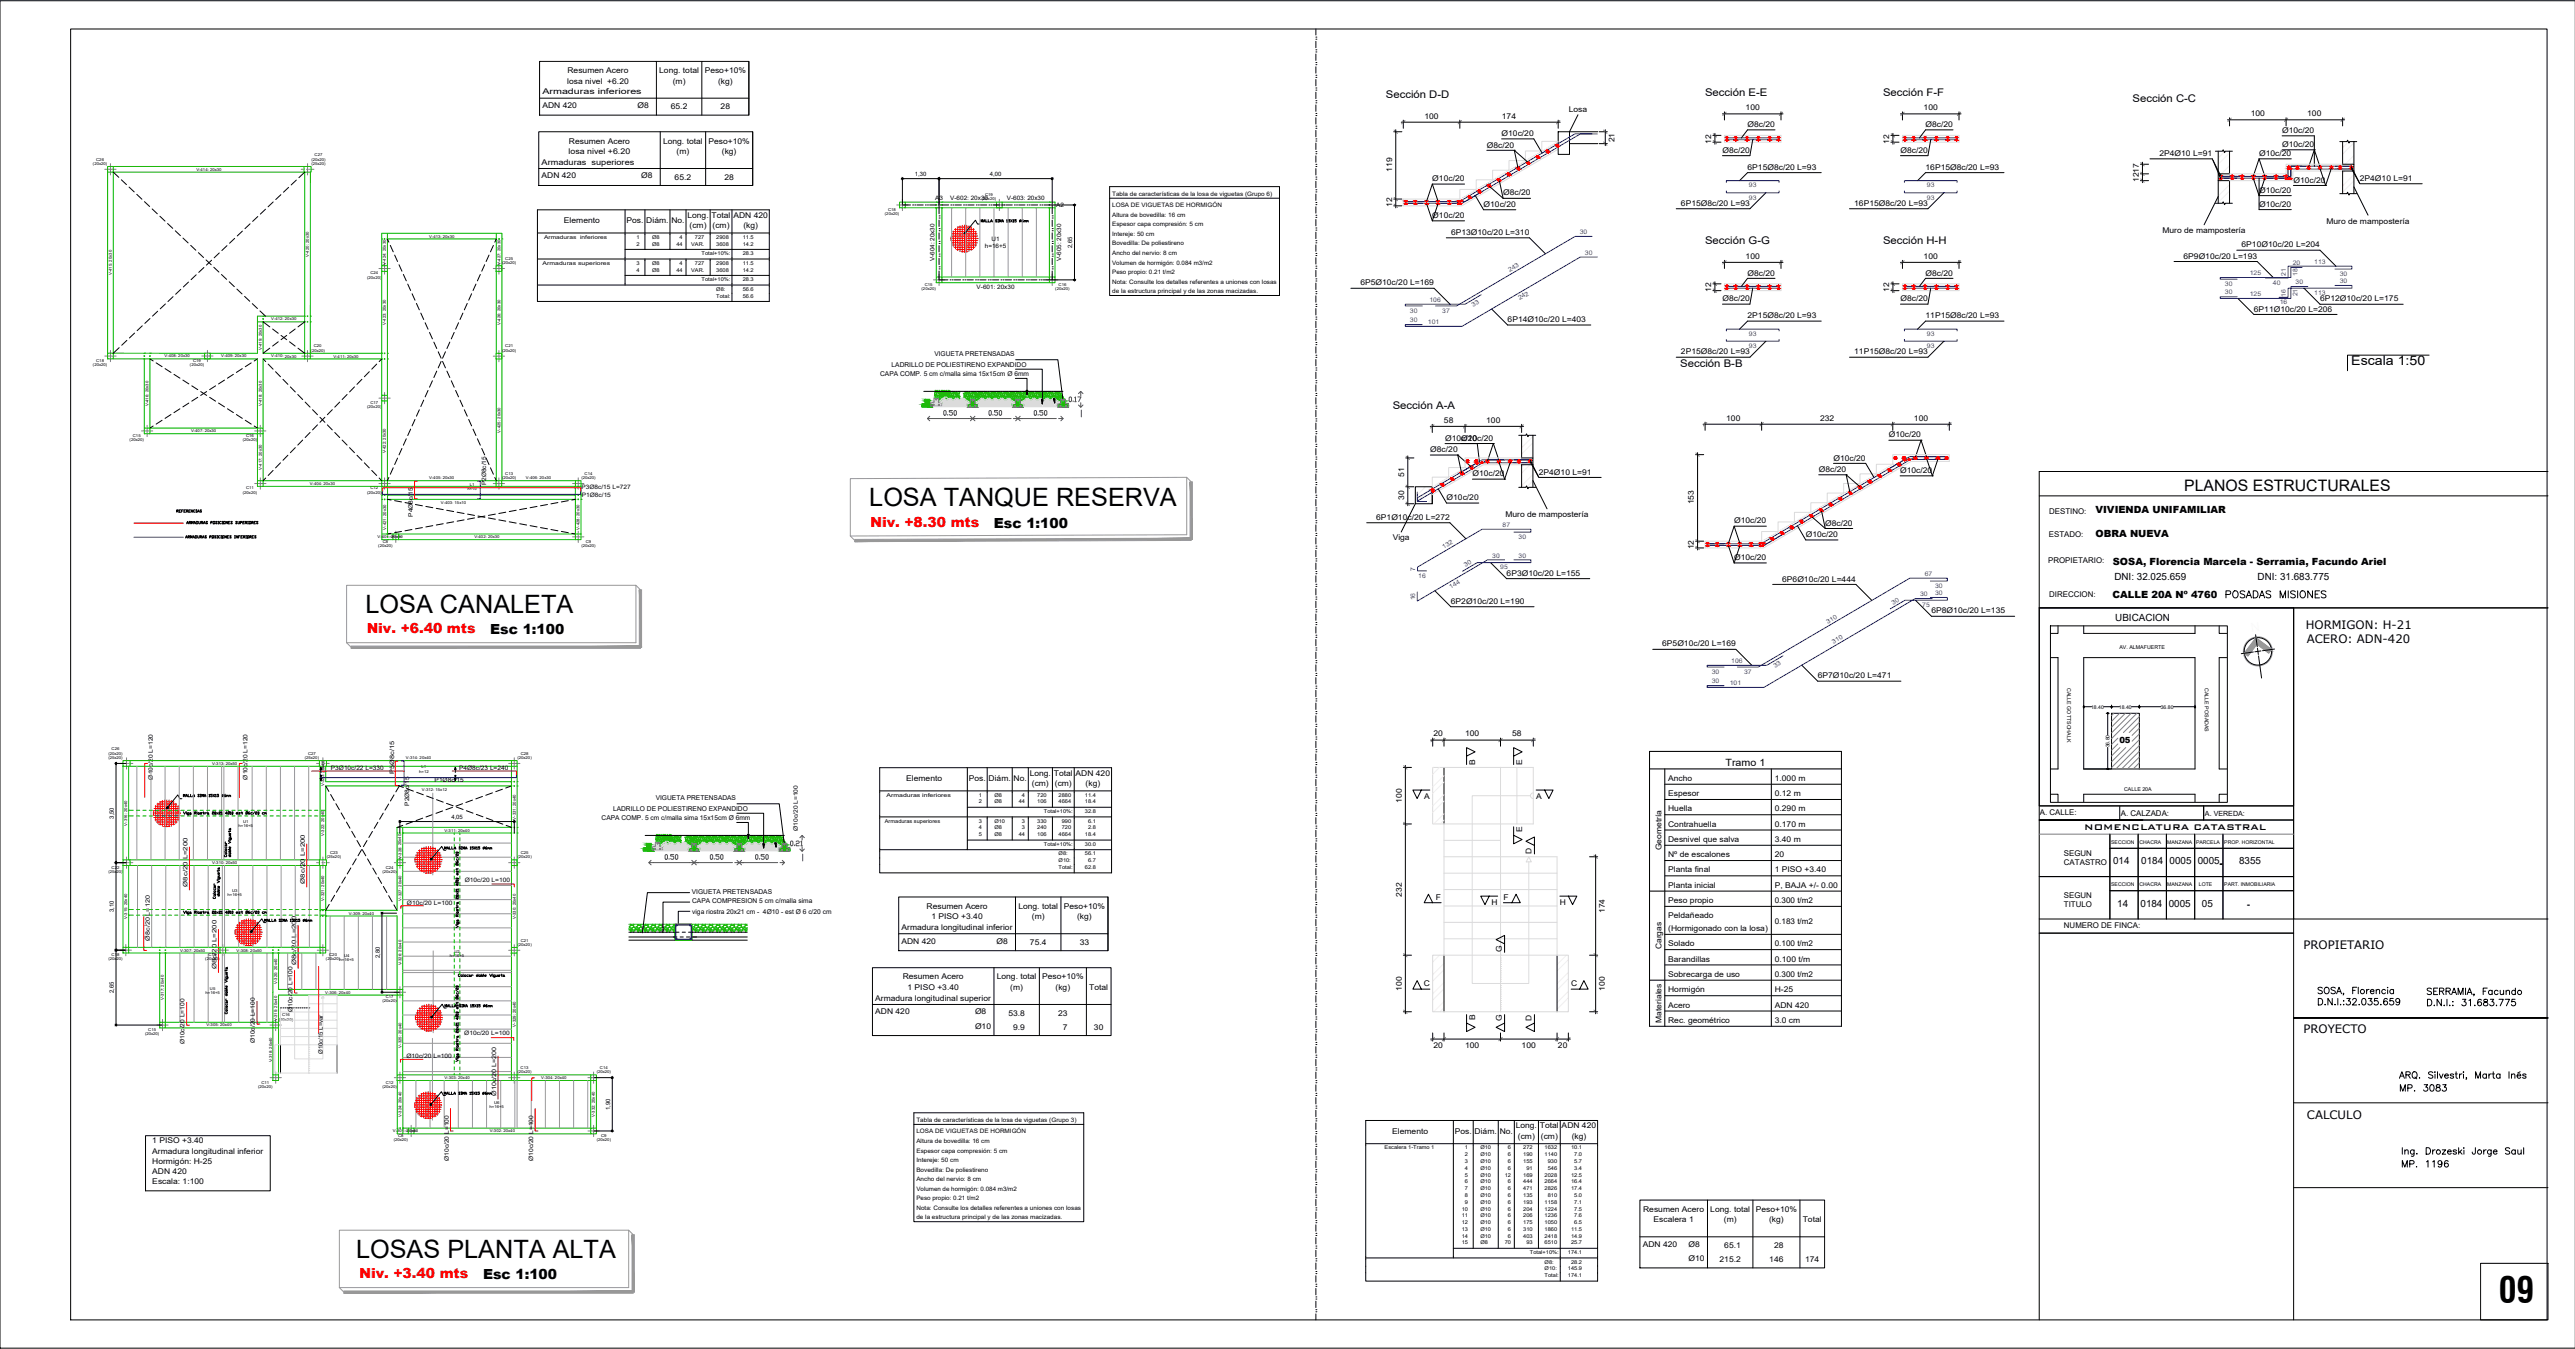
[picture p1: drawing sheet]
<svg xmlns="http://www.w3.org/2000/svg" width="911mm" height="477mm" viewBox="0 0 911 477" stroke-linecap="round" stroke-linejoin="round" font-family="sans-serif">
<defs><g id="words">
<text font-size="12.6" x="883.9" y="460.8">09</text>
<g font-size="8.9">
<text x="307.5" y="178.9">LOSA TANQUE RESERVA</text>
<text x="129.3" y="216.6">LOSA CANALETA</text>
<text x="126" y="444.9">LOSAS PLANTA ALTA</text>
</g>
<text font-size="5.7" x="786.3" y="212.7">POSADAS MISIONES</text>
<text font-size="5.6" x="772.7" y="173.5">PLANOS ESTRUCTURALES</text>
<g font-size="5.3">
<text x="847.7" y="387">MP. 3083</text>
<text x="848.4" y="413.8">MP. 1196</text>
</g>
<g font-size="4.9" fill="#f00">
<text x="307.9" y="186.2">Niv. +8.30 mts</text>
<text x="129.7" y="223.9">Niv. +6.40 mts</text>
<text x="127.2" y="451.9">Niv. +3.40 mts</text>
</g>
<g font-size="4.9">
<text x="351.6" y="186.6">Esc 1:100</text>
<text x="173.4" y="224.3">Esc 1:100</text>
<text x="170.9" y="452.3">Esc 1:100</text>
</g>
<text font-size="4.7" x="831.7" y="129.2">Escala 1:50</text>
<g font-size="4.1">
<text x="815.6" y="222.4">HORMIGON: H-21</text>
<text x="816" y="227.5">ACERO: ADN-420</text>
<text x="814.8" y="335.5">PROPIETARIO</text>
<text x="814.8" y="365.2">PROYECTO</text>
<text x="816" y="395.6">CALCULO</text>
</g>
<g font-size="3.9">
<text x="737.2" y="293.3">NOMENCLATURA CATASTRAL</text>
<text x="794.8" y="321.1">-</text>
</g>
<g font-size="3.7">
<text x="490.3" y="34.8">Sección D-D</text>
<text x="603.1" y="33.9">Sección E-E</text>
<text x="666.1" y="33.9">Sección F-F</text>
<text x="754.4" y="36">Sección C-C</text>
<text x="603.1" y="86.4">Sección G-G</text>
<text x="666.1" y="86.4">Sección H-H</text>
<text x="594.3" y="129.8">Sección B-B</text>
<text x="492.7" y="144.4">Sección A-A</text>
</g>
<g font-size="3.5">
<text x="741.2" y="181.5">VIVIENDA UNIFAMILIAR</text>
<text x="741.2" y="190">OBRA NUEVA</text>
<text x="747.4" y="199.6">SOSA, Florencia Marcela - Serramia, Facundo Ariel</text>
<text x="747.9" y="205.1">DNI: 32.025.659</text>
<text x="798.6" y="205.1">DNI: 31.683.775</text>
<text x="747.3" y="211.5">CALLE 20A Nº 4760</text>
<text x="748.2" y="219.6">UBICACION</text>
<text x="610.4" y="270.7">Tramo 1</text>
<text x="747.5" y="305.6">014</text>
<text x="757.5" y="305.6">0184</text>
<text x="767.5" y="305.6">0005</text>
<text x="777.5" y="305.6">0005--</text>
<text x="792" y="305.6">8355</text>
<text x="748.9" y="320.6">14</text>
<text x="757.2" y="320.6">0184</text>
<text x="767.2" y="320.6">0005</text>
<text x="778.9" y="320.6">05</text>
</g>
<text font-size="3" x="749.7" y="262.8">05</text>
<g font-size="2.8">
<text x="200.6" y="29.6">losa nivel +6.20</text>
<text x="200.7" y="25.9">Resumen Acero</text>
<text x="233.2" y="25.9">Long. total</text>
<text x="238" y="29.6">(m)</text>
<text x="249.3" y="25.9">Peso+10%</text>
<text x="254" y="29.6">(kg)</text>
<text x="191.9" y="33.3">Armaduras inferiores</text>
<text x="191.9" y="38.2">ADN 420</text>
<text x="225.5" y="38.2">Ø8</text>
<text x="237.3" y="38.7">65.2</text>
<text x="254.9" y="38.7">28</text>
<text x="503.9" y="41.9">100</text>
<text x="531.3" y="41.9">174</text>
<text x="554.9" y="39.6">Losa</text>
<text x="617.5" y="39">100</text>
<text x="680.5" y="39">100</text>
<text x="796.2" y="41.1">100</text>
<text x="816.1" y="41.1">100</text>
<text x="618.2" y="44.9">Ø8c/20</text>
<text x="681.1" y="44.9">Ø8c/20</text>
<text x="807.3" y="47">Ø10c/20</text>
<text x="201.3" y="50.7">Resumen Acero</text>
<text x="234.5" y="50.7">Long. total</text>
<text x="250.6" y="50.7">Peso+10%</text>
<text x="525.9" y="52.2">Ø8c/20</text>
<text x="531.2" y="48.1">Ø10c/20</text>
<text x="571.1" y="50.4" transform="rotate(-90 571.1 50.4)">21</text>
<text x="605.3" y="50.8" transform="rotate(-90 605.3 50.8)">12</text>
<text x="668.3" y="50.8" transform="rotate(-90 668.3 50.8)">12</text>
<text x="807.3" y="52">Ø10c/20</text>
<text x="191.6" y="58.2">Armaduras superiores</text>
<text x="201.2" y="54.5">losa nivel +6.20</text>
<text x="239.3" y="54.5">(m)</text>
<text x="255.4" y="54.5">(kg)</text>
<text x="609.3" y="54">Ø8c/20</text>
<text x="672.3" y="54">Ø8c/20</text>
<text x="763.9" y="55.2">2P4Ø10 L=91</text>
<text x="799.1" y="55.2">Ø10c/20</text>
<text x="191.6" y="63.1">ADN 420</text>
<text x="226.9" y="63.1">Ø8</text>
<text x="238.6" y="63.6">65.2</text>
<text x="256.3" y="63.6">28</text>
<text x="492.5" y="60.8" transform="rotate(-90 492.5 60.8)">119</text>
<text x="506.7" y="64.1">Ø10c/20</text>
<text x="618.2" y="60">6P15Ø8c/20 L=93</text>
<text x="681.1" y="60">16P15Ø8c/20 L=93</text>
<text x="756.6" y="64.3" transform="rotate(-90 756.6 64.3)">1217</text>
<text x="811.3" y="64.6">Ø10c/20</text>
<text x="834.8" y="64">2P4Ø10 L=91</text>
<text x="531.7" y="69.1">Ø8c/20</text>
<text x="799.1" y="68.2">Ø10c/20</text>
<text x="243.2" y="77">Long.</text>
<text x="251.7" y="77">Total</text>
<text x="259.4" y="77">ADN 420</text>
<text x="492.5" y="73.3" transform="rotate(-90 492.5 73.3)">12</text>
<text x="506.7" y="77.1">Ø10c/20</text>
<text x="524.8" y="73.2">Ø10c/20</text>
<text x="594.6" y="72.8">6P15Ø8c/20 L=93</text>
<text x="655.9" y="72.8">16P15Ø8c/20 L=93</text>
<text x="799.1" y="73.1">Ø10c/20</text>
<text x="199.5" y="78.8">Elemento</text>
<text x="221.6" y="78.8">Pos.</text>
<text x="228.6" y="78.8">Diám.</text>
<text x="237.5" y="78.8">No.</text>
<text x="243.9" y="80.6">(cm)</text>
<text x="252.1" y="80.6">(cm)</text>
<text x="263" y="80.6">(kg)</text>
<text x="513.3" y="83.1">6P13Ø10c/20 L=310</text>
<text x="764.9" y="82.5">Muro de mampostería</text>
<text x="822.9" y="79.1">Muro de mampostería</text>
<text x="792.9" y="87.5">6P10Ø10c/20 L=204</text>
<text x="617.5" y="91.5">100</text>
<text x="680.5" y="91.5">100</text>
<text x="772.4" y="91.5">6P9Ø10c/20 L=193</text>
<text x="481.2" y="100.9">6P5Ø10c/20 L=169</text>
<text x="618.2" y="97.4">Ø8c/20</text>
<text x="681.1" y="97.4">Ø8c/20</text>
<text x="605.3" y="103.2" transform="rotate(-90 605.3 103.2)">12</text>
<text x="609.3" y="106.5">Ø8c/20</text>
<text x="668.3" y="103.2" transform="rotate(-90 668.3 103.2)">12</text>
<text x="672.3" y="106.5">Ø8c/20</text>
<text x="820.7" y="106.6">6P12Ø10c/20 L=175</text>
<text x="533.3" y="113.9">6P14Ø10c/20 L=403</text>
<text x="618.2" y="112.5">2P15Ø8c/20 L=93</text>
<text x="681.1" y="112.5">11P15Ø8c/20 L=93</text>
<text x="797.3" y="110.2">6P11Ø10c/20 L=206</text>
<text x="594.6" y="125.3">2P15Ø8c/20 L=93</text>
<text x="655.9" y="125.3">11P15Ø8c/20 L=93</text>
<text x="510.8" y="149.5">58</text>
<text x="525.7" y="149.5">100</text>
<text x="610.6" y="148.7">100</text>
<text x="643.8" y="148.7">232</text>
<text x="677" y="148.7">100</text>
<text x="511.2" y="155.8">Ø10c/20</text>
<text x="516.8" y="155.8">Ø10c/20</text>
<text x="668.1" y="154.6">Ø10c/20</text>
<text x="505.9" y="159.9">Ø8c/20</text>
<text x="544.3" y="167.8">2P4Ø10 L=91</text>
<text x="643.4" y="166.9">Ø8c/20</text>
<text x="648.6" y="162.8">Ø10c/20</text>
<text x="672.1" y="167.2">Ø10c/20</text>
<text x="496.7" y="168.7" transform="rotate(-90 496.7 168.7)">51</text>
<text x="520.8" y="168.4">Ø10c/20</text>
<text x="496.7" y="176.8" transform="rotate(-90 496.7 176.8)">30</text>
<text x="511.7" y="176.9">Ø10c/20</text>
<text x="599.2" y="178.3" transform="rotate(-90 599.2 178.3)">153</text>
<text x="486.8" y="183.8">6P1Ø10c/20 L=272</text>
<text x="532.5" y="182.9">Muro de mampostería</text>
<text x="613.4" y="185">Ø10c/20</text>
<text x="645.7" y="185.9">Ø8c/20</text>
<text x="724.9" y="181.7">DESTINO:</text>
<text x="492.7" y="191.1">Viga</text>
<text x="638.8" y="189.9">Ø10c/20</text>
<text x="724.7" y="189.7">ESTADO:</text>
<text x="599.2" y="194.2" transform="rotate(-90 599.2 194.2)">12</text>
<text x="532.9" y="203.6">6P3Ø10c/20 L=155</text>
<text x="613.4" y="198">Ø10c/20</text>
<text x="724.5" y="198.9">PROPIETARIO:</text>
<text x="630.4" y="205.6">6P6Ø10c/20 L=444</text>
<text x="513.2" y="213.5">6P2Ø10c/20 L=190</text>
<text x="724.9" y="211.2">DIRECCION:</text>
<text x="683.2" y="216.9">6P8Ø10c/20 L=135</text>
<text x="588" y="228.6">6P5Ø10c/20 L=169</text>
<text x="643" y="239.8">6P7Ø10c/20 L=471</text>
<text x="507.1" y="260.4">20</text>
<text x="518.3" y="260.4">100</text>
<text x="534.9" y="260.4">58</text>
<text x="364.2" y="274.2">Long.</text>
<text x="372.8" y="274.2">Total</text>
<text x="380.5" y="274.2">ADN 420</text>
<text x="521.8" y="270.3" transform="rotate(-90 521.8 270.3)">B</text>
<text x="538.4" y="270.3" transform="rotate(-90 538.4 270.3)">E</text>
<text x="320.6" y="276">Elemento</text>
<text x="342.7" y="276">Pos.</text>
<text x="349.7" y="276">Diám.</text>
<text x="358.6" y="276">No.</text>
<text x="365" y="277.8">(cm)</text>
<text x="373.1" y="277.8">(cm)</text>
<text x="384" y="277.8">(kg)</text>
<text x="590.1" y="276.1">Ancho</text>
<text x="590.1" y="281.5">Espesor</text>
<text x="627.8" y="276.1">1.000 m</text>
<text x="627.8" y="281.5">0.12 m</text>
<text x="495.9" y="283.9" transform="rotate(-90 495.9 283.9)">100</text>
<text x="503.8" y="282.3">A</text>
<text x="543.4" y="282.3">A</text>
<text x="590.1" y="286.9">Huella</text>
<text x="627.8" y="286.9">0.290 m</text>
<text x="590.1" y="292.3">Contrahuella</text>
<text x="627.8" y="292.3">0.170 m</text>
<text x="721.6" y="288.3">A. CALLE:</text>
<text x="750.2" y="288.6">A. CALZADA:</text>
<text x="538.4" y="294.3" transform="rotate(-90 538.4 294.3)">E</text>
<text x="590.1" y="297.7">Desnivel que salva</text>
<text x="627.8" y="297.7">3.40 m</text>
<text x="541.8" y="301.9" transform="rotate(-90 541.8 301.9)">D</text>
<text x="587.7" y="300.6" transform="rotate(-90 587.7 300.6)">Geometría</text>
<text x="590.1" y="303.1">Nº de escalones</text>
<text x="627.8" y="303.1">20</text>
<text x="730.1" y="305.7">CATASTRO</text>
<text x="730.1" y="302.5">SEGUN</text>
<text x="590.1" y="308.5">Planta final</text>
<text x="627.8" y="308.5">1 PISO +3.40</text>
<text x="495.9" y="317" transform="rotate(-90 495.9 317)">232</text>
<text x="590.1" y="313.9">Planta inicial</text>
<text x="627.8" y="313.9">P, BAJA +/- 0.00</text>
<text x="730.1" y="317.5">SEGUN</text>
<text x="327.8" y="321.3">Resumen Acero</text>
<text x="360.2" y="321.3">Long. total</text>
<text x="376.3" y="321.3">Peso+10%</text>
<text x="508" y="318.2">F</text>
<text x="527.6" y="319.8">H</text>
<text x="531.8" y="318.2">F</text>
<text x="551.8" y="319.8">H</text>
<text x="567.7" y="322.8" transform="rotate(-90 567.7 322.8)">174</text>
<text x="590.1" y="319.3">Peso propio</text>
<text x="627.8" y="319.3">0.300 t/m2</text>
<text x="730.1" y="320.7">TITULO</text>
<text x="318.9" y="328.8">Armadura longitudinal inferior</text>
<text x="329.5" y="325">1 PISO +3.40</text>
<text x="365" y="325">(m)</text>
<text x="381" y="325">(kg)</text>
<text x="590.1" y="324.7">Peldañeado</text>
<text x="590.1" y="329.2">(Hormigonado con la losa)</text>
<text x="627.8" y="326.9">0.183 t/m2</text>
<text x="730.1" y="328.3">NUMERO DE FINCA:</text>
<text x="318.9" y="333.6">ADN 420</text>
<text x="352.5" y="333.6">Ø8</text>
<text x="364.3" y="334.1">75.4</text>
<text x="381.9" y="334.1">33</text>
<text x="587.7" y="335.6" transform="rotate(-90 587.7 335.6)">Cargas</text>
<text x="590.1" y="334.6">Solado</text>
<text x="627.8" y="334.6">0.100 t/m2</text>
<text x="531.2" y="336.7" transform="rotate(-90 531.2 336.7)">G</text>
<text x="590.1" y="340">Barandillas</text>
<text x="627.8" y="340">0.100 t/m</text>
<text x="319.3" y="346.3">Resumen Acero</text>
<text x="352.6" y="346.3">Long. total</text>
<text x="368.7" y="346.3">Peso+10%</text>
<text x="590.1" y="345.4">Sobrecarga de uso</text>
<text x="627.8" y="345.4">0.300 t/m2</text>
<text x="309.6" y="353.8">Armadura longitudinal superior</text>
<text x="321" y="350">1 PISO +3.40</text>
<text x="357.4" y="350">(m)</text>
<text x="373.4" y="350">(kg)</text>
<text x="385.3" y="350">Total</text>
<text x="495.9" y="350.2" transform="rotate(-90 495.9 350.2)">100</text>
<text x="503.6" y="348.7">C</text>
<text x="555.8" y="348.7">C</text>
<text x="567.7" y="350.2" transform="rotate(-90 567.7 350.2)">100</text>
<text x="590.1" y="350.8">Hormigón</text>
<text x="627.8" y="350.8">H-25</text>
<text x="309.6" y="358.6">ADN 420</text>
<text x="344.9" y="358.6">Ø8</text>
<text x="356.7" y="359.1">53.8</text>
<text x="374.3" y="359.1">23</text>
<text x="590.1" y="356.3">Acero</text>
<text x="627.8" y="356.3">ADN 420</text>
<text x="344.9" y="363.6">Ø10</text>
<text x="358.4" y="364.1">9.9</text>
<text x="376" y="364.1">7</text>
<text x="387" y="364.1">30</text>
<text x="521.8" y="360.7" transform="rotate(-90 521.8 360.7)">B</text>
<text x="531.2" y="361.1" transform="rotate(-90 531.2 361.1)">G</text>
<text x="541.8" y="360.9" transform="rotate(-90 541.8 360.9)">D</text>
<text x="587.7" y="361.6" transform="rotate(-90 587.7 361.6)">Materiales</text>
<text x="590.1" y="361.7">Rec. geométrico</text>
<text x="627.8" y="361.7">3.0 cm</text>
<text x="507.1" y="370.7">20</text>
<text x="518.3" y="370.7">100</text>
<text x="538.3" y="370.7">100</text>
<text x="551.1" y="370.7">20</text>
<text x="492.5" y="400.8">Elemento</text>
<text x="514.6" y="400.8">Pos.</text>
<text x="521.6" y="400.8">Diám.</text>
<text x="530.5" y="400.8">No.</text>
<text x="536.2" y="399">Long.</text>
<text x="544.7" y="399">Total</text>
<text x="552.4" y="399">ADN 420</text>
<text x="53.9" y="404.3">1 PISO +3.40</text>
<text x="53.9" y="407.9">Armadura longitudinal inferior</text>
<text x="536.9" y="402.6">(cm)</text>
<text x="545.1" y="402.6">(cm)</text>
<text x="556" y="402.6">(kg)</text>
<text x="53.9" y="411.5">Hormigón: H-25</text>
<text x="53.9" y="415.1">ADN 420</text>
<text x="53.9" y="418.7">Escala: 1:100</text>
<text x="581.2" y="428.5">Resumen Acero</text>
<text x="605" y="428.5">Long. total</text>
<text x="621.1" y="428.5">Peso+10%</text>
<text x="584.9" y="432.2">Escalera 1</text>
<text x="609.8" y="432.2">(m)</text>
<text x="625.8" y="432.2">(kg)</text>
<text x="637.7" y="432.2">Total</text>
<text x="581.1" y="440.8">ADN 420</text>
<text x="597.3" y="440.8">Ø8</text>
<text x="609.9" y="441.3">65.1</text>
<text x="627.5" y="441.3">28</text>
<text x="597.3" y="445.8">Ø10</text>
<text x="608.3" y="446.3">215.2</text>
<text x="625.9" y="446.3">146</text>
<text x="638.5" y="446.3">174</text>
</g>
<text font-size="2.5" x="780" y="288.6">A. VEREDA:</text>
<g font-size="2.3">
<text x="315.4" y="129.7">LADRILLO DE POLIESTIRENO EXPANDIDO</text>
<text x="330.5" y="126">VIGUETA PRETENSADAS</text>
<text x="311.4" y="132.8">CAPA COMP. 5 cm c/malla sima 15x15cm Ø 6mm</text>
<text x="216.8" y="286.7">LADRILLO DE POLIESTIRENO EXPANDIDO</text>
<text x="232" y="283">VIGUETA PRETENSADAS</text>
<text x="212.8" y="289.8">CAPA COMP. 5 cm c/malla sima 15x15cm Ø 6mm</text>
<text x="244.7" y="316.2">VIGUETA PRETENSADAS</text>
<text x="244.9" y="323">viga riostra 20x21 cm - 4Ø10 - est Ø 6 c/20 cm</text>
<text x="244.9" y="319.2">CAPA COMPRESION 5 cm c/malla sima</text>
</g>
<g font-size="2.2" fill="#00f">
<text x="618.7" y="66.3">93</text>
<text x="618.7" y="70.6">93</text>
<text x="681.6" y="66.3">93</text>
<text x="681.6" y="70.6">93</text>
<text x="558.8" y="82.8">30</text>
<text x="560.7" y="90.1">30</text>
<text x="811" y="93.7">20</text>
<text x="818.7" y="93.3">113</text>
<text x="534.1" y="96.2" transform="rotate(-30 534.1 96.2)">243</text>
<text x="787" y="101.1">30</text>
<text x="795.9" y="97.3">125</text>
<text x="804" y="100.7">40</text>
<text x="808.6" y="97.6" transform="rotate(-90 808.6 97.6)">21</text>
<text x="812" y="100.5">30</text>
<text x="812.8" y="97.7" transform="rotate(-90 812.8 97.7)">18</text>
<text x="827.6" y="97.5">30</text>
<text x="827.6" y="100.1">30</text>
<text x="505.6" y="106.8">106</text>
<text x="537.6" y="106.2" transform="rotate(-30 537.6 106.2)">242</text>
<text x="787" y="104.1">30</text>
<text x="795.9" y="104.7">125</text>
<text x="806.4" y="107.5">16</text>
<text x="808.6" y="104.9" transform="rotate(-90 808.6 104.9)">16</text>
<text x="812.8" y="104.8" transform="rotate(-90 812.8 104.8)">21</text>
<text x="818.7" y="104.3">113</text>
<text x="498.8" y="110.6">30</text>
<text x="498.8" y="114">30</text>
<text x="510.2" y="110.6">37</text>
<text x="521.1" y="108.7" transform="rotate(-30 521.1 108.7)">33</text>
<text x="505.1" y="114.6">101</text>
<text x="618.7" y="118.8">93</text>
<text x="681.6" y="118.8">93</text>
<text x="618.7" y="123">93</text>
<text x="681.6" y="123">93</text>
<text x="531.5" y="186.3">87</text>
<text x="537.2" y="190.5">30</text>
<text x="510.7" y="194.1" transform="rotate(-30 510.7 194.1)">132</text>
<text x="527.9" y="197.1">30</text>
<text x="537.2" y="197.1">30</text>
<text x="500.6" y="201.8" transform="rotate(-90 500.6 201.8)">7</text>
<text x="518.4" y="200.4" transform="rotate(-30 518.4 200.4)">30</text>
<text x="530.7" y="201.3">95</text>
<text x="680.8" y="203.6">67</text>
<text x="501.7" y="204.2">16</text>
<text x="513.3" y="208.3" transform="rotate(-30 513.3 208.3)">144</text>
<text x="684.5" y="207.8">30</text>
<text x="500.5" y="212.3" transform="rotate(-90 500.5 212.3)">16</text>
<text x="669.7" y="213.7" transform="rotate(-30 669.7 213.7)">30</text>
<text x="679.2" y="210.8">30</text>
<text x="680" y="214.6">75</text>
<text x="684.5" y="210.4">30</text>
<text x="646.6" y="220.5" transform="rotate(-30 646.6 220.5)">310</text>
<text x="648.6" y="227.7" transform="rotate(-30 648.6 227.7)">310</text>
<text x="605.5" y="238.2">30</text>
<text x="612.4" y="234.4">106</text>
<text x="616.9" y="238.2">37</text>
<text x="627.9" y="236.3" transform="rotate(-30 627.9 236.3)">33</text>
<text x="605.5" y="241.6">30</text>
<text x="611.9" y="242.2">101</text>
</g>
<g font-size="2.1">
<text x="323.6" y="62.4">1,30</text>
<text x="350.2" y="62.4">4,00</text>
<text x="330.8" y="70.7">A3</text>
<text x="336.1" y="70.8">V-602: 20x30</text>
<text x="356.1" y="70.8">V-603: 20x30</text>
<text x="393.4" y="69.2">Tabla de características de la losa de viguetas (Grupo 6)</text>
<text x="373.6" y="73.2">A2</text>
<text x="393.4" y="73.3">LOSA DE VIGUETAS DE HORMIGÓN</text>
<text x="393.4" y="76.7">Altura de bovedilla: 16 cm</text>
<text x="393.4" y="80">Espesor capa compresión: 5 cm</text>
<text x="393.4" y="83.4">Intereje: 50 cm</text>
<text x="348.4" y="87.6">h=16+5</text>
<text x="350.8" y="85.4">U1</text>
<text x="379.3" y="87.7" transform="rotate(-90 379.3 87.7)">2,65</text>
<text x="393.4" y="86.8">Bovedilla: De poliestireno</text>
<text x="330.5" y="92.4" transform="rotate(-90 330.5 92.4)">V-604: 20x30</text>
<text x="375.4" y="92.4" transform="rotate(-90 375.4 92.4)">V-605: 20x30</text>
<text x="393.4" y="90.2">Ancho del nervio: 8 cm</text>
<text x="393.4" y="93.5">Volumen de hormigón: 0.084 m3/m2</text>
<text x="393.4" y="96.9">Peso propio: 0.21 t/m2</text>
<text x="393.4" y="100.3">Nota: Consulte los detalles referentes a uniones con losas</text>
<text x="345.5" y="102.1">V-601: 20x30</text>
<text x="393.4" y="103.6">de la estructura principal y de las zonas macizadas.</text>
<text x="171.9" y="171.6" transform="rotate(-90 171.9 171.6)">P2Ø8c/15</text>
<text x="205.7" y="172.9">P3Ø8c/15 L=727</text>
<text x="205.8" y="175.8">P1Ø8c/15</text>
<text x="146" y="182.7" transform="rotate(-90 146 182.7)">P4Ø8c/15</text>
<text x="54" y="275.6" transform="rotate(-90 54 275.6)">Ø10c/20 L=120</text>
<text x="87.6" y="275.6" transform="rotate(-90 87.6 275.6)">Ø10c/20 L=120</text>
<text x="117.1" y="272.2">P3Ø10c/22 L=330</text>
<text x="139.4" y="273.6" transform="rotate(-90 139.4 273.6)">P5Ø8c/15</text>
<text x="162.4" y="272.2">P4Ø8c/23 L=240</text>
<text x="153.8" y="276.6">P1Ø8c/15</text>
<text x="144.8" y="284.9" transform="rotate(-90 144.8 284.9)">P2Ø8c/15</text>
<text x="40.2" y="289.5" transform="rotate(-90 40.2 289.5)">3,50</text>
<text x="159.7" y="289.7">4,05</text>
<text x="282.2" y="293.7" transform="rotate(-90 282.2 293.7)">Ø10c/20 L=100</text>
<text x="164.4" y="311.8">Ø10c/20 L=100</text>
<text x="66.3" y="313.5" transform="rotate(-90 66.3 313.5)">Ø8c/20 L=200</text>
<text x="107.8" y="312.4" transform="rotate(-90 107.8 312.4)">Ø8c/20 L=200</text>
<text x="40.2" y="322.5" transform="rotate(-90 40.2 322.5)">3,10</text>
<text x="143.9" y="319.9">Ø10c/20 L=100</text>
<text x="53" y="332.6" transform="rotate(-90 53 332.6)">Ø8c/20 L=120</text>
<text x="104.8" y="341.2" transform="rotate(-90 104.8 341.2)">Ø8c/20 L=200</text>
<text x="134.3" y="338.9" transform="rotate(-90 134.3 338.9)">2,80</text>
<text x="76.6" y="342.7" transform="rotate(-90 76.6 342.7)">Ø8c/20 L=200</text>
<text x="40.2" y="351.2" transform="rotate(-90 40.2 351.2)">2,65</text>
<text x="103.5" y="357.8" transform="rotate(-90 103.5 357.8)">Ø10c/20 L=100</text>
<text x="65.3" y="369.2" transform="rotate(-90 65.3 369.2)">Ø10c/20 L=100</text>
<text x="90.2" y="368.8" transform="rotate(-90 90.2 368.8)">Ø10c/20 L=100</text>
<text x="164.2" y="366.1">Ø10c/20 L=100</text>
<text x="114.2" y="372.7" transform="rotate(-90 114.2 372.7)">Ø10c/15 L=var</text>
<text x="143.8" y="374.1">Ø10c/20 L=100</text>
<text x="175.5" y="387.5" transform="rotate(-90 175.5 387.5)">Ø10c/20 L=200</text>
<text x="215.8" y="392.5" transform="rotate(-90 215.8 392.5)">1,90</text>
<text x="324.2" y="396.6">Tabla de características de la losa de viguetas (Grupo 3)</text>
<text x="324.2" y="400.7">LOSA DE VIGUETAS DE HORMIGÓN</text>
<text x="324.2" y="404.1">Altura de bovedilla: 16 cm</text>
<text x="324.2" y="407.5">Espesor capa compresión: 5 cm</text>
<text x="158.7" y="410.5" transform="rotate(-90 158.7 410.5)">Ø10c/20 L=100</text>
<text x="188.7" y="410.5" transform="rotate(-90 188.7 410.5)">Ø10c/20 L=100</text>
<text x="324.2" y="410.9">Intereje: 50 cm</text>
<text x="324.2" y="414.2">Bovedilla: De poliestireno</text>
<text x="324.2" y="417.6">Ancho del nervio: 8 cm</text>
<text x="324.2" y="421">Volumen de hormigón: 0.084 m3/m2</text>
<text x="324.2" y="424.4">Peso propio: 0.21 t/m2</text>
<text x="324.2" y="427.7">Nota: Consulte los detalles referentes a uniones con losas</text>
<text x="324.2" y="431.1">de la estructura principal y de las zonas macizadas.</text>
</g>
<g font-size="1.9">
<text x="192.5" y="84.4">Armaduras inferiores</text>
<text x="225.2" y="84.4">1</text>
<text x="225.2" y="86.8">2</text>
<text x="230.7" y="84.4">Ø8</text>
<text x="230.7" y="86.8">Ø8</text>
<text x="239.3" y="86.8">44</text>
<text x="240.4" y="84.4">4</text>
<text x="244.5" y="86.8">VAR.</text>
<text x="245.8" y="84.4">727</text>
<text x="253.4" y="84.4">2908</text>
<text x="253.4" y="86.8">3608</text>
<text x="262.7" y="84.4">11.5</text>
<text x="262.7" y="86.8">14.2</text>
<text x="191.9" y="93.6">Armaduras superiores</text>
<text x="225.2" y="93.6">3</text>
<text x="230.7" y="93.6">Ø8</text>
<text x="240.4" y="93.6">4</text>
<text x="245.8" y="93.6">727</text>
<text x="248.2" y="90.2">Total+10%:</text>
<text x="253.4" y="93.6">2908</text>
<text x="262.7" y="90.2">28.3</text>
<text x="262.7" y="93.6">11.5</text>
<text x="225.2" y="96">4</text>
<text x="230.7" y="96">Ø8</text>
<text x="239.3" y="96">44</text>
<text x="244.5" y="96">VAR.</text>
<text x="248.2" y="99.4">Total+10%:</text>
<text x="253.4" y="96">3608</text>
<text x="262.7" y="96">14.2</text>
<text x="262.7" y="99.4">28.3</text>
<text x="253.4" y="102.8">Ø8:</text>
<text x="253.4" y="105.2">Total:</text>
<text x="262.7" y="102.8">56.6</text>
<text x="262.7" y="105.2">56.6</text>
<text x="749.7" y="229.3">AV. ALMAFUERTE</text>
<text x="731.2" y="243.3" transform="rotate(90 731.2 243.3)">CALLE GOTTSCHALK</text>
<text x="779.9" y="243.3" transform="rotate(90 779.9 243.3)">CALLE POSADAS</text>
<text x="313.6" y="281.7">Armaduras inferiores</text>
<text x="346.3" y="281.7">1</text>
<text x="351.7" y="281.7">Ø8</text>
<text x="361.5" y="281.7">4</text>
<text x="366.9" y="281.7">720</text>
<text x="374.5" y="281.7">2880</text>
<text x="383.8" y="281.7">11.4</text>
<text x="751.4" y="279.6">CALLE 20A</text>
<text x="346.3" y="284.1">2</text>
<text x="351.7" y="284.1">Ø8</text>
<text x="360.4" y="284.1">44</text>
<text x="366.9" y="284.1">106</text>
<text x="369.3" y="287.5">Total+10%:</text>
<text x="374.5" y="284.1">4664</text>
<text x="383.8" y="284.1">18.4</text>
<text x="383.8" y="287.5">32.8</text>
<text x="313" y="290.9">Armaduras superiores</text>
<text x="346.3" y="290.9">3</text>
<text x="346.3" y="293.3">4</text>
<text x="351.7" y="290.9">Ø10</text>
<text x="351.7" y="293.3">Ø8</text>
<text x="361.5" y="290.9">3</text>
<text x="361.5" y="293.3">3</text>
<text x="366.9" y="290.9">330</text>
<text x="366.9" y="293.3">240</text>
<text x="375.6" y="290.9">990</text>
<text x="375.6" y="293.3">720</text>
<text x="384.9" y="290.9">6.1</text>
<text x="384.9" y="293.3">2.8</text>
<text x="346.3" y="295.7">5</text>
<text x="351.7" y="295.7">Ø8</text>
<text x="360.4" y="295.7">44</text>
<text x="366.9" y="295.7">106</text>
<text x="369.3" y="299.1">Total+10%:</text>
<text x="374.5" y="295.7">4664</text>
<text x="383.8" y="295.7">18.4</text>
<text x="383.8" y="299.1">30.0</text>
<text x="374.5" y="302.5">Ø8:</text>
<text x="374.5" y="304.8">Ø10:</text>
<text x="383.8" y="302.5">56.1</text>
<text x="384.9" y="304.8">6.7</text>
<text x="374.5" y="307.3">Total:</text>
<text x="383.8" y="307.3">62.8</text>
<text x="489.8" y="406.4">Escalera 1-Tramo 1</text>
<text x="518.2" y="406.4">1</text>
<text x="523.7" y="406.4">Ø10</text>
<text x="533.4" y="406.4">6</text>
<text x="538.8" y="406.4">272</text>
<text x="546.4" y="406.4">1632</text>
<text x="555.7" y="406.4">10.1</text>
<text x="518.2" y="408.8">2</text>
<text x="518.2" y="411.2">3</text>
<text x="518.2" y="413.6">4</text>
<text x="523.7" y="408.8">Ø10</text>
<text x="523.7" y="411.2">Ø10</text>
<text x="523.7" y="413.6">Ø10</text>
<text x="533.4" y="408.8">6</text>
<text x="533.4" y="411.2">6</text>
<text x="533.4" y="413.6">6</text>
<text x="538.8" y="408.8">190</text>
<text x="538.8" y="411.2">155</text>
<text x="539.9" y="413.6">91</text>
<text x="546.4" y="408.8">1140</text>
<text x="547.5" y="411.2">930</text>
<text x="547.5" y="413.6">546</text>
<text x="556.8" y="408.8">7.0</text>
<text x="556.8" y="411.2">5.7</text>
<text x="556.8" y="413.6">3.4</text>
<text x="518.2" y="416">5</text>
<text x="518.2" y="418.4">6</text>
<text x="523.7" y="416">Ø10</text>
<text x="523.7" y="418.4">Ø10</text>
<text x="532.3" y="416">12</text>
<text x="533.4" y="418.4">6</text>
<text x="538.8" y="416">169</text>
<text x="538.8" y="418.4">444</text>
<text x="546.4" y="416">2028</text>
<text x="546.4" y="418.4">2664</text>
<text x="555.7" y="416">12.5</text>
<text x="555.7" y="418.4">16.4</text>
<text x="518.2" y="420.8">7</text>
<text x="518.2" y="423.2">8</text>
<text x="518.2" y="425.6">9</text>
<text x="523.7" y="420.8">Ø10</text>
<text x="523.7" y="423.2">Ø10</text>
<text x="523.7" y="425.6">Ø10</text>
<text x="533.4" y="420.8">6</text>
<text x="533.4" y="423.2">6</text>
<text x="533.4" y="425.6">6</text>
<text x="538.8" y="420.8">471</text>
<text x="538.8" y="423.2">135</text>
<text x="538.8" y="425.6">193</text>
<text x="546.4" y="420.8">2826</text>
<text x="546.4" y="425.6">1158</text>
<text x="547.5" y="423.2">810</text>
<text x="555.7" y="420.8">17.4</text>
<text x="556.8" y="423.2">5.0</text>
<text x="556.8" y="425.6">7.1</text>
<text x="517.1" y="428">10</text>
<text x="517.1" y="430.4">11</text>
<text x="523.7" y="428">Ø10</text>
<text x="523.7" y="430.4">Ø10</text>
<text x="533.4" y="428">6</text>
<text x="533.4" y="430.4">6</text>
<text x="538.8" y="428">204</text>
<text x="538.8" y="430.4">206</text>
<text x="546.4" y="428">1224</text>
<text x="546.4" y="430.4">1236</text>
<text x="556.8" y="428">7.5</text>
<text x="556.8" y="430.4">7.6</text>
<text x="517.1" y="432.8">12</text>
<text x="517.1" y="435.2">13</text>
<text x="517.1" y="437.6">14</text>
<text x="523.7" y="432.8">Ø10</text>
<text x="523.7" y="435.2">Ø10</text>
<text x="523.7" y="437.6">Ø10</text>
<text x="533.4" y="432.8">6</text>
<text x="533.4" y="435.2">6</text>
<text x="533.4" y="437.6">6</text>
<text x="538.8" y="432.8">175</text>
<text x="538.8" y="435.2">310</text>
<text x="538.8" y="437.6">403</text>
<text x="546.4" y="432.8">1050</text>
<text x="546.4" y="435.2">1860</text>
<text x="546.4" y="437.6">2418</text>
<text x="555.7" y="435.2">11.5</text>
<text x="555.7" y="437.6">14.9</text>
<text x="556.8" y="432.8">6.5</text>
<text x="517.1" y="440">15</text>
<text x="523.7" y="440">Ø8</text>
<text x="532.3" y="440">70</text>
<text x="539.9" y="440">93</text>
<text x="541.2" y="443.4">Total+10%:</text>
<text x="546.4" y="440">6510</text>
<text x="554.6" y="443.4">174.1</text>
<text x="555.7" y="440">25.7</text>
<text x="546.4" y="446.8">Ø8:</text>
<text x="546.4" y="449.2">Ø10:</text>
<text x="554.6" y="449.2">145.9</text>
<text x="555.7" y="446.8">28.2</text>
<text x="546.4" y="451.6">Total:</text>
<text x="554.6" y="451.6">174.1</text>
</g>
<g font-size="1.8">
<text x="739.7" y="250.5">18.40</text>
<text x="749.6" y="250.5">18.40</text>
<text x="764.4" y="250.5">36.80</text>
<text x="746.2" y="264.3" transform="rotate(-90 746.2 264.3)">36.80</text>
<text x="746.8" y="298.4">SECCION</text>
<text x="756.8" y="298.4">CHACRA</text>
<text x="766.6" y="298.4">MANZANA</text>
<text x="776.8" y="298.4">PARCELA</text>
<text x="786.8" y="298.4">PROP. HORIZONTAL</text>
<text x="746.8" y="313.3">SECCION</text>
<text x="756.8" y="313.3">CHACRA</text>
<text x="766.6" y="313.3">MANZANA</text>
<text x="777.8" y="313.3">LOTE</text>
<text x="786.8" y="313.3">PART. INMOBILIARIA</text>
</g>
<g font-size="1.4">
<text x="32.9" y="58.3">(20x20)</text>
<text x="34" y="56.8">C26</text>
<text x="110.1" y="56.8">(20x20)</text>
<text x="110.1" y="58.3">(25x20)</text>
<text x="111.3" y="55.3">C27</text>
<text x="69.5" y="60.4">V-414: 20x30</text>
<text x="347.3" y="70.9">(20x20)</text>
<text x="348.5" y="69.4">C19</text>
<text x="313" y="76.1">(20x20)</text>
<text x="314.2" y="74.6">C18</text>
<text x="151.8" y="84">V-413: 20x30</text>
<text x="109.3" y="90.8" transform="rotate(-90 109.3 90.8)">V-420: 20x30</text>
<text x="136.5" y="93.7" transform="rotate(-90 136.5 93.7)">V-424: 20x30</text>
<text x="177.1" y="93.7" transform="rotate(-90 177.1 93.7)">V-427: 20x30</text>
<text x="177.6" y="93.3">(20x20)</text>
<text x="178.7" y="91.8">C25</text>
<text x="39.6" y="97.3" transform="rotate(-90 39.6 97.3)">V-415: 20x30</text>
<text x="129.9" y="98.5">(20x20)</text>
<text x="131" y="97">C24</text>
<text x="327.2" y="101">C15</text>
<text x="374.5" y="101">C16</text>
<text x="326" y="102.5">(20x20)</text>
<text x="373.3" y="102.5">(20x20)</text>
<text x="95.9" y="113.3">V-412: 20x30</text>
<text x="136.5" y="114.9" transform="rotate(-90 136.5 114.9)">V-423: 20x30</text>
<text x="177.1" y="114.9" transform="rotate(-90 177.1 114.9)">V-426: 20x30</text>
<text x="92.6" y="123.8" transform="rotate(-90 92.6 123.8)">V-419: 20x30</text>
<text x="109.9" y="124.3">(20x20)</text>
<text x="111" y="122.8">C20</text>
<text x="177.6" y="124.3">(20x20)</text>
<text x="178.7" y="122.8">C21</text>
<text x="32.9" y="129.5">(20x20)</text>
<text x="34" y="128">C18</text>
<text x="58.2" y="126.4">V-408: 20x30</text>
<text x="67.2" y="129.5">(20x20)</text>
<text x="68.3" y="128">C19</text>
<text x="78.2" y="126.4">V-409: 20x30</text>
<text x="95.9" y="126.4">V-410: 20x30</text>
<text x="117.9" y="126.4">V-411: 20x30</text>
<text x="52.5" y="143.6" transform="rotate(-90 52.5 143.6)">V-416: 20x30</text>
<text x="92.6" y="143.6" transform="rotate(-90 92.6 143.6)">V-418: 20x30</text>
<text x="131" y="142.9">C17</text>
<text x="129.9" y="144.4">(20x20)</text>
<text x="45.9" y="156">(20x20)</text>
<text x="47" y="154.5">C15</text>
<text x="67.6" y="152.9">V-407: 20x30</text>
<text x="85.9" y="156">(20x20)</text>
<text x="87" y="154.5">C16</text>
<text x="177.1" y="152.9" transform="rotate(-90 177.1 152.9)">V-425: 20x30</text>
<text x="136.5" y="160.3" transform="rotate(-90 136.5 160.3)">V-422: 20x30</text>
<text x="92.6" y="166.1" transform="rotate(-90 92.6 166.1)">V-417: 20x30</text>
<text x="178.7" y="167.9">C13</text>
<text x="206.8" y="167.9">C14</text>
<text x="87.1" y="173.1">C11</text>
<text x="109.6" y="171.5">V-404: 20x30</text>
<text x="131" y="173.1">C12</text>
<text x="151.8" y="169.3">V-405: 20x30</text>
<text x="165.3" y="173.4">h=10</text>
<text x="166.2" y="171.9">L1</text>
<text x="177.6" y="169.4">(20x20)</text>
<text x="186" y="169.3">V-406: 20x30</text>
<text x="205.6" y="169.4">(20x20)</text>
<text x="85.9" y="174.6">(20x20)</text>
<text x="129.9" y="174.6">(20x20)</text>
<text x="156" y="178.1">V-403: 15x10</text>
<text x="133.6" y="190.3">V-401: 20x30</text>
<text x="135.4" y="191.9">C8</text>
<text x="136.6" y="187.3" transform="rotate(-90 136.6 187.3)">V-421: 20x30</text>
<text x="167.8" y="190.3">V-402: 20x30</text>
<text x="205" y="187.3" transform="rotate(-90 205 187.3)">V-428: 20x30</text>
<text x="207.2" y="191.9">C9</text>
<text x="133.8" y="193.4">(20x20)</text>
<text x="205.6" y="193.4">(20x20)</text>
<text x="38.3" y="266.8">(20x20)</text>
<text x="38.3" y="268.3">(25x20)</text>
<text x="39.5" y="265.3">C26</text>
<text x="107.8" y="268.3">(25x20)</text>
<text x="109" y="266.8">C27</text>
<text x="143.6" y="268.3">V-314: 20x40</text>
<text x="183" y="268.3">(20x20)</text>
<text x="184.2" y="266.8">C28</text>
<text x="75" y="270.4">V-313: 20x50</text>
<text x="148.3" y="273.2">h=12</text>
<text x="149.1" y="271.7">L1</text>
<text x="114.7" y="278" transform="rotate(-90 114.7 278)">V-323: 20x40</text>
<text x="149.2" y="279.6">V-312: 15x12</text>
<text x="45" y="291.9" transform="rotate(-90 45 291.9)">V-316: 20x40</text>
<text x="84.4" y="292.6">h=16+5</text>
<text x="86" y="291.1">U1</text>
<text x="182.4" y="289.8" transform="rotate(-90 182.4 289.8)">V-331: 20x40</text>
<text x="114.7" y="295.5" transform="rotate(-90 114.7 295.5)">V-322: 20x40</text>
<text x="157.2" y="294">V-311: 20x40</text>
<text x="75" y="305.5">V-310: 20x50</text>
<text x="115.6" y="303.4">(25x20)</text>
<text x="116.7" y="301.9">C23</text>
<text x="142" y="303.7" transform="rotate(-90 142 303.7)">V-328: 20x40</text>
<text x="183" y="303.4">(20x20)</text>
<text x="184.2" y="301.9">C25</text>
<text x="38.3" y="308.6">(25x20)</text>
<text x="39.5" y="307.1">C22</text>
<text x="135.3" y="308.6">(20x20)</text>
<text x="136.5" y="307.1">C24</text>
<text x="80.5" y="316.7">h=16+5</text>
<text x="82.1" y="315.2">U3</text>
<text x="114.7" y="318.4" transform="rotate(-90 114.7 318.4)">V-321: 20x40</text>
<text x="123.4" y="323.4">V-309: 20x40</text>
<text x="142" y="318.4" transform="rotate(-90 142 318.4)">V-327: 20x40</text>
<text x="45" y="324.9" transform="rotate(-90 45 324.9)">V-315: 20x40</text>
<text x="182.4" y="325" transform="rotate(-90 182.4 325)">V-330: 20x40</text>
<text x="183" y="334.4">(20x20)</text>
<text x="184.2" y="332.9">C21</text>
<text x="38.3" y="339.5">(20x20)</text>
<text x="39.5" y="338">C18</text>
<text x="63.7" y="336.4">V-307: 20x50</text>
<text x="72.6" y="339.5">(20x20)</text>
<text x="73.8" y="338">C19</text>
<text x="83.7" y="336.4">V-308: 20x50</text>
<text x="115.3" y="339.6">(20x20)h=16+5</text>
<text x="116.5" y="338.1">C20</text>
<text x="121.7" y="338.2">U4</text>
<text x="142" y="341.3" transform="rotate(-90 142 341.3)">V-326: 20x40</text>
<text x="159.1" y="338.5">h=16+5</text>
<text x="160.7" y="337">U2</text>
<text x="98" y="347.9" transform="rotate(-90 98 347.9)">V-320: 20x40</text>
<text x="58" y="353.7" transform="rotate(-90 58 353.7)">V-317: 20x40</text>
<text x="72.7" y="351.5">h=16+5</text>
<text x="74.3" y="350">U5</text>
<text x="115" y="351.3">V-306: 20x40</text>
<text x="136.5" y="352.9">C17</text>
<text x="99.8" y="359.3">C16</text>
<text x="135.3" y="354.4">(20x20)</text>
<text x="52.5" y="364.5">C15</text>
<text x="73" y="362.9">V-305: 20x40</text>
<text x="98" y="361.1" transform="rotate(-90 98 361.1)">V-319: 20x40</text>
<text x="98.6" y="360.8">(20x20)</text>
<text x="182.4" y="363" transform="rotate(-90 182.4 363)">V-329: 20x40</text>
<text x="51.3" y="366">(20x20)</text>
<text x="142" y="370.4" transform="rotate(-90 142 370.4)">V-325: 20x40</text>
<text x="96.2" y="375.7" transform="rotate(-90 96.2 375.7)">V-318: 20x40</text>
<text x="184.2" y="377.9">C13</text>
<text x="212.2" y="377.9">C14</text>
<text x="92.5" y="383.1">C11</text>
<text x="136.5" y="383.1">C12</text>
<text x="157.2" y="381.5">V-303: 20x40</text>
<text x="183" y="379.4">(20x20)</text>
<text x="191.5" y="381.5">V-304: 20x40</text>
<text x="211.1" y="379.4">(20x20)</text>
<text x="91.3" y="384.6">(20x20)</text>
<text x="135.3" y="384.6">(20x20)</text>
<text x="142" y="394.9" transform="rotate(-90 142 394.9)">V-324: 20x40</text>
<text x="173.2" y="391.7">h=16+5</text>
<text x="174.8" y="390.2">U6</text>
<text x="210.5" y="394.9" transform="rotate(-90 210.5 394.9)">V-332: 20x40</text>
<text x="139" y="400.4">V-301: 20x40</text>
<text x="140.8" y="402">C8</text>
<text x="173.2" y="400.4">V-302: 20x40</text>
<text x="212.7" y="402">C9</text>
<text x="139.3" y="403.5">(20x20)</text>
<text x="211.1" y="403.5">(20x20)</text>
</g>
</g></defs>
<!-- layer: ARR_TRANS_SUP -->
<g fill="none" stroke="#f00" stroke-width=".35">
<path d="M339.6 79.9v9M340.4 79.7v9.4M341.2 79.6v9.6M342 79.7v9.4M342.8 79.9v9M336.4 84.3h9.5M336.4 83.7v1.4h9.5M336.5 83.5h9.4M336.6 85.9h9.1M336.7 82.7h8.9M336.9 86.7h8.5M337.1 81.9h8.1"/>
<path d="M337.2 81.7v5.4M337.5 87.4h7.3M337.7 81.1h6.9M338 80.8v7.2M338.3 88.2h5.7M338.6 80.3h5.1M338.8 80.2v8.3M340 89h2.3M343.6 80.2v8.3M344.3 80.8v7.1M345.1 81.7v5.3M345.9 84.3v.1"/>
<path d="M147.6 170.1h-1v6.2h1M47.4 185h17.5M52.2 269.9h-1v12M85.7 269.9h-1v12M140.8 269.1h-1v8.6h1M54.2 287.5l9.6 .1M54.3 286.9v1.4h9.4M54.3 286.7h9.4M54.4 289h9.2M54.5 285.9h9M54.8 289.8h8.4M54.9 285.1h8.2"/>
<path d="M55.1 284.9v5.4M55.3 290.6h7.4M55.5 284.3h7M55.8 284v7.2M56.2 291.4h5.6M56.5 283.5h5M56.6 283.4v8.3M57.4 283v9.1M57.9 292.2h2.2M58.2 282.8v9.5M59 282.8v9.6M59.8 282.9v9.4"/>
<path d="M60.6 283.1v9M61.4 283.4v8.3M62.2 284v7.1M63 284.9v5.3M67 299.5v15.2M108.5 298.4v15.2M149 300h5.1M149.2 299.9v8.3M150 299.5v9.1M150.8 299.3v9.5M151.6 299.3v9.5M152.4 299.3v9.5"/>
<path d="M153.2 299.5v9M153.9 299.9v8.3M146.8 303.9l9.5 .2M146.8 303.4v1.3h9.5M146.8 303.1h9.4M147 305.5h9.1M147.1 302.3h8.9M147.3 306.3h8.5M147.5 301.5h8.1M147.6 301.3v5.5M147.9 307.1h7.3M148.1 300.8h6.9"/>
<path d="M148.4 300.4v7.2M148.7 307.9h5.7M150.4 308.7h2.3M154.7 300.5v7.1M155.5 301.4v5.3M173.9 312.6h8v1M50.9 324v12h1M77.3 328.6v15.2M83.1 329.5h9.6M83.2 328.9v1.4h9.4M83.2 328.7h9.4M83.3 331.1h9.1"/>
<path d="M83.4 327.9h9M83.7 331.9h8.4M83.8 327.1h8.2M84 326.9v5.4M84.2 332.7h7.4M84.4 326.3h7M84.8 326v7.2M85.1 333.5h5.6M85.4 325.6h5M85.5 325.5v8.3M86.3 325.1v9.1M86.8 334.3h2.2"/>
<path d="M87.1 324.9v9.5M87.9 324.8v9.6M88.7 324.9v9.4M89.5 325.1v9M90.3 325.5v8.3M91.1 326.1v7.1M91.9 327v5.3M92.7 329.6v.1M105.5 327.1v15.3M149.8 320.3h-8v1M66 354.5v8h1M90.9 354.1v8h1"/>
<path d="M104.2 343.1v8h1M112.7 341.8v23.4M146.9 359.7l9.6 .2M146.9 359.1v1.4h9.5M147 358.9h9.4M147.2 358.1h9M147.6 357.3h8.2M147.7 357.1v5.4M148.2 356.5h7M148.5 356.2v7.2M149.2 355.8h5M149.3 355.7v8.3"/>
<path d="M150.1 355.3v9M150.9 355.1v9.4M151.7 355v9.6M152.5 355.1v9.4M153.3 355.3v9M154.1 355.7v8.3M154.9 356.3v7.1M155.7 357.2v5.3M147.1 361.3h9.1M147.5 362.1h8.4M148 362.9h7.4M148.9 363.7h5.6"/>
<path d="M149.6 374.6h-8v1M150.6 364.5h2.2M173.8 366.9h8v1M176.2 373.4v15.2M146.6 390.6h9.6M146.7 390.1v1.3h9.5M146.7 389.9h9.4M146.9 392.2h9.1M146.9 389.1h9M147.2 393h8.4M147.3 388.3h8.2M147.5 388v5.5"/>
<path d="M147.8 393.8h7.3M147.9 387.5h7M148.3 387.2v7.2M148.6 394.6h5.7M148.9 386.7h5M149.1 386.6v8.3M149.9 386.2v9.1M150.3 395.4h2.2M150.7 386v9.5M151.4 386v9.5M152.2 386v9.5M153 386.2v9.1"/>
<path d="M153.8 386.6v8.3M154.6 387.2v7.1M155.4 388.1v5.3M156.2 390.7v.1M159.4 391.9v8h.9M189.1 381.1h-1v8M189.3 391.9v8h1"/>
</g>
<!-- layer: 0 -->
<g fill="none" stroke="#000" stroke-width=".35">
<path d="M319.2 63.1v9.2M319.3 63.2h12.8M332.2 63.1v9.2M332.3 63.2h39.8M346.5 79.2h-.7l-.8-1.3-3.6 4.4M347 78.5v-.8l.3 .5 .3-.5v.8M347.9 78.5l.3-.8 .2 .8M347.9 78.2h.5M348.7 77.7v.8h.6M349.6 77.7v.8h.5M350.4 78.5l.3-.8 .3 .8M350.4 78.2h.6"/>
<path d="M352.7 77.8l-.4-.1-.2 .1 .6 .6h-.6M353 77.7h.3M353 78.5h.3M353.1 77.7v.8M353.5 78.5v-.8l.3 .5 .3-.5v.8M354.4 78.5l.3-.8 .3 .8M354.4 78.2h.6M356.1 77.8l.1-.1v.8M356.1 78.5h.3M357.2 77.7h-.5v.2l.5 .2-.1 .4-.4-.1M357.5 77.7l.6 .8M358.1 77.7l-.6 .8"/>
<path d="M358.4 77.8l.1-.1v.8M358.4 78.5h.2M359.5 77.7h-.6v.2l.6 .2-.2 .4-.4-.1M360.6 77.9l.5-.1 .1 .4-.4 .2zM361.1 77.7l-.4 .8M361.9 77.7l-.4 .2v.5h.5l-.1-.3h-.4M362.3 78.1l.2-.2 .1 .3M362.3 77.9v.6M362.6 78.1h.3v.4M363.2 78.1l.1-.2 .2 .3M363.2 77.9v.6M363.5 78.1h.2v.4"/>
<path d="M372.2 63.1v9.2M372.4 72.5h7.8M380.1 72.6v26.2M372.4 99h7.8M326.8 138.4h49.2M348.5 141.2h.1M62.5 180.7h.5l.1-.3-.6-.1v.8M62.7 180.7l.4 .4M63.4 180.7h.3M63.9 180.3h-.5v.8h.5M64.2 180.7h.3M64.8 180.3h-.6v.8"/>
<path d="M65.1 180.7h.3M65.6 180.3h-.5v.8h.5M65.7 190.2l.3-.8 .2 .8M65.7 190h.5M65.9 180.7h.5l.1-.3-.6-.1v.8M66.1 185.2l.2-.9 .3 .9M66.1 184.9h.5M66.1 180.7l.4 .4M66.5 189.8h.5l.1-.3-.6-.1v.8M66.7 189.8l.4 .4M66.8 180.7h.3M66.9 184.8h.4l.2-.3-.6-.2v.9"/>
<path d="M67 184.8l.5 .4M67.4 180.3h-.6v.8h.6M67.4 190.2v-.8l.3 .6 .2-.6v.8M67.8 185.2v-.9l.2 .6 .3-.6v.9M68.2 180.3v.8l-.6-.8v.8M68.2 190.2l.3-.8 .3 .8M68.2 190h.6M68.6 185.2l.3-.9 .3 .9M68.6 184.9h.6M69 180.4h-.5l.1 .7 .4-.1M69.1 189.4l.5 .1v.6l-.5 .1M69.2 189.4v.8"/>
<path d="M69.3 181.1h.3M69.3 180.3h.3M69.5 184.3l.5 .2v.6l-.5 .1M69.5 180.3v.8M69.6 184.3v.9M69.9 181.1l.3-.8 .3 .8M69.9 180.8h.6M69.9 189.4l.2 .8 .4-.1v-.7M70.3 184.3l.2 .9 .4-.1v-.8M70.8 189.8h.4l.1-.3-.5-.1v.8M70.9 189.8l.4 .4M71.2 184.8h.4l.1-.3-.5-.2v.9"/>
<path d="M71.3 184.8l.4 .4M71.3 180.4l-.4-.1-.2 .1 .6 .6h-.6M71.6 190.2l.3-.8 .3 .8M71.6 190h.6M72 185.2l.3-.9 .3 .9M72 184.9h.6M73 189.5h-.5l.5 .6h-.5M73.4 184.5l-.4-.2-.1 .2 .5 .6h-.5M74.2 189.8h.4l.1-.3-.5-.1v.8M74.6 184.8h.4l.1-.3-.5-.2v.9M75 189.4h.6v.8h-.6zM75.4 184.3h.6v.9h-.6z"/>
<path d="M76.4 189.5h-.5l.5 .6h-.5M76.7 189.4h.3M76.7 190.2h.3M76.8 184.5h-.5l.5 .6-.1 .1-.4-.1M76.9 189.4v.8M77.1 184.3h.3M77.1 185.2h.3M77.2 184.3v.9M77.9 189.5h-.6v.6h.6M78.1 189.4h.3M78.1 190.2h.3M78.2 184.5h-.5l.1 .7 .4-.1"/>
<path d="M78.3 189.4v.8M78.5 184.3h.3M78.5 185.2h.3M78.7 184.3v.9M78.7 189.4h.6v.8h-.6zM79.1 184.3h.6v.9h-.6zM80.1 189.4v.8l-.5-.8v.8M80.4 189.8h.3M80.5 184.3v.9l-.6-.9v.9M80.8 184.8h.3M81 189.4h-.6v.8h.6M81.4 184.3h-.6v.9h.6"/>
<path d="M81.8 189.5h-.5l.5 .6h-.5M82.2 184.5h-.6l.6 .6-.1 .1-.5-.1M83 189.4h.2M83 190.2h.2M83.1 189.4v.8M83.9 184.5h-.6l.6 .6-.1 .1-.5-.1M84.1 189.4v.8l-.6-.8v.8M84.2 184.3l.1 .9 .5-.1v-.8M84.4 189.8h.3M84.9 189.4h-.5v.8M85 184.8h.5l.1-.3-.6-.2v.9M85.2 189.8h.3"/>
<path d="M85.8 189.4h-.6v.8h.6M85.9 184.8h.3M86.1 189.8h.4l.1-.3-.5-.1v.8M86.2 189.8l.4 .4M86.5 184.3h-.6v.9h.6M86.7 184.8h.5l.1-.3-.6-.2v.9M86.9 184.8l.4 .4M86.9 189.4h.3M86.9 190.2h.3M87.1 189.4v.8M87.5 189.4h.6v.8h-.6zM87.6 184.3h.3"/>
<path d="M87.6 185.2h.3M87.7 184.3v.9M88.2 184.3h.5v.9h-.5zM88.3 189.8h.5l.1-.3-.6-.1v.8M88.5 189.8l.4 .4M89 184.8h.4l.2-.3-.6-.2v.9M89.1 184.8l.5 .4M89.2 189.8h.3M89.8 189.4h-.6v.8h.6M89.9 184.8h.2M90.4 184.3h-.5v.9h.5M90.6 189.5h-.6l.6 .6h-.6"/>
<path d="M91.3 184.5h-.6l.6 .6-.2 .1-.4-.1M40.9 269.9h3.7M41 270v34.9M64.3 282.4h-.7l-.7-1.4-3.6 4.5M64.9 281.7v-.9l.3 .6 .2-.6v.9M64.9 287l.4 .9 .4-.9M65.7 281.7l.3-.9 .3 .9M65.7 281.4h.6M66 287v.2M66 287.3v.6M66.6 280.8v.9h.5M66.9 287.9l-.6-.2 .1-.4 .5 .2v.5h-.6"/>
<path d="M67.1 287.5l.3-.2 .2 .4-.3 .2zM67.4 280.8v.9h.6M67.6 287.7l.1 .2M68.3 281.7l.2-.9 .3 .9M68.3 281.4h.5M68.8 287.5h.5l.1-.3-.6-.2v.9M69 287.5l.4 .4M69.7 287v.2M69.7 287.3v.6M70.1 287.3l.4 .2-.1 .4-.4-.2zM70.5 281l-.4-.2-.1 .2 .5 .6h-.5M70.8 280.8h.3"/>
<path d="M70.8 281.7h.3M71 280.8v.9M71.4 281.7v-.9l.3 .6 .2-.6v.9M71.4 287.3l-.6 .2 .4 .1v.3h-.4M71.7 287.3h.5M71.9 287v.7h.3M72.2 281.7l.3-.9 .3 .9M72.2 281.4h.6M72.5 287.3v.6M73.1 287.5l-.3-.2-.3 .3M73.4 287.5h.4l-.2 .4zM73.8 287.7l.1 .2"/>
<path d="M73.9 281l.2-.2v.9M73.9 281.7h.3M75.1 280.8h-.6v.3h.4l.2 .5h-.6M75.1 287.2h.5l-.5 .4v.3h.5M75.4 280.8l.5 .9M75.9 280.8l-.5 .9M76.1 287l.2 .2-.1 .7-.3-.2zM76.2 281l.1-.2v.9M76.2 281.7h.3M76.6 287.3l.6 .6M77.2 287.3l-.6 .6M77.3 280.8h-.5v.3h.4l.1 .5h-.5"/>
<path d="M77.5 287.2h.5l-.5 .4v.3h.5M78.3 287.2l.2-.2v.9M78.3 287.9h.3M78.5 281.1l.4-.1 .1 .4-.4 .2zM79 280.8l-.5 .9M79.6 299.4l.2 .5 .4-.1v-.4M79.6 298.2h.6M79.7 280.8l-.4 .3v.5l.4 .1v-.4h-.4M79.8 298.6l.4 .2-.1 .3-.5-.2zM79.8 297.7l-.2 .2 .3 .3M80.2 281.3l.1-.2 .2 .3M80.2 281.1v.6"/>
<path d="M80.2 298.5l-.1 .1M80.3 287.6h-.6l.5-.6v.9M80.5 281.3h.2v.4M80.7 287l.5 .2-.2 .7-.4-.2zM80.8 297.4l.8 .4-.8 .4M80.8 297.1h.1M81 281.3l.2-.2 .1 .3M81 281.1v.6M81 293.1l.5-.1 .1 .3-.4 .1zM81 293.7v.6M81 295.4h.6M81 297.1h.6"/>
<path d="M81.2 287l-.6 .9M81.3 281.3h.3v.4M81.3 295.4l.3 .4-.6 .2M81.4 287.2l.2-.2v.9M81.4 287.9h.3M81.5 293.7v.3h-.7M81.6 299.5l-.1 .4-.5-.1v-.3h.3v.4M81.6 296.2l-.1 .6-.5-.1 .2-.5h.6v.6M81.6 294.7l-.1 .4-.5-.1v-.3h.3v.4M81.6 292.8l-.1 .2M82.1 287l.3 .2-.1 .7-.3-.2zM83.6 287.6h.4v-.3l-.4 .2 .1 .4h.3"/>
<path d="M85 287.3l-.6 .2 .6 .2-.6 .2M85.3 287.3h.5M85.5 287v.7h.3M87 287.2h.5l-.1 .7-.4-.2zM87.5 287l-.5 .9M88.2 287l-.4 .3v.4l.4 .2v-.4h-.4M89.2 287.3l-.5 .2 .1 .4h.4M90.1 287l-.6 .9M90.4 287.2h.5l-.5 .4v.3h.5M91.4 287l.2 .2-.1 .7-.3-.2zM93.3 287.3l-.5 .2 .1 .4h.4M93.6 287.5l.2-.2 .1 .3"/>
<path d="M93.6 287.3v.6M93.9 287.5h.3v.4M141.4 290.4v3.9M141.6 290.5h40.2M158.1 299.9h.6M159 299.4v.8h.5M159.8 299.4v.8h.6M160.7 299.9h.5M162.9 299.5h-.6l.6 .6h-.6M163.2 299.4h.3M163.3 299.4v.8M164.6 299.9h.6"/>
<path d="M166.3 299.5l.2-.1v.8M167.4 299.4h-.5v.3l.5 .1-.1 .4-.4-.1M167.7 299.4l.6 .8M168.3 299.4l-.6 .8M168.6 299.5l.1-.1v.8M169.7 299.4h-.5v.3l.5 .1-.1 .4-.4-.1M170.8 299.7l.5-.2 .1 .4-.4 .2zM171.3 299.4l-.4 .8M172.1 299.4l-.4 .3v.4h.6l-.2-.3h-.4M172.6 299.8l.1-.1 .1 .2M172.6 299.7v.5M172.8 299.8h.3v.4"/>
<path d="M173.4 299.8l.1-.1 .2 .2M173.4 299.7v.5M173.7 299.8h.3v.4M181.9 290.4v3.9M228.2 295.4h49.2M250 298.2h.1M721.3 289.9h90h-90h36.7M721.3 284.9h90M746.3 299.9h65M746.3 294.9v30M749.8 284.9v5M756.3 294.9v30"/>
<path d="M766.3 294.9v30M776.3 294.9v30M779.5 289.9v-5v5M786.3 294.9v30M40.9 305h3.7M41 305.1v30.7M75.5 317.1v.6l.7-.2-.1-.4M75.7 314.1l.1 .6 .4-.1v-.5M75.7 313h.5M75.8 316.3l.4 .1-.1 .4-.4-.1zM75.8 315l.4 .1-.1 .5-.4-.2zM75.8 313.4l.4 .2-.1 .3-.4-.2z"/>
<path d="M75.8 312.4l-.1 .3 .2 .3M76.2 315.8l-.8 .2M76.2 313.3l-.1 .1M76.8 311.3l.8 .4-.8 .5M76.8 316.3h.8M76.8 315.1h.8M76.8 311h.1M77.1 315.6l.4-.2 .1 .4-.4 .2zM77.1 307.1l.4-.2 .1 .3-.4 .1zM77.1 311h.5M77.1 309.3h.5M77.1 307.6v.6"/>
<path d="M77.2 314.6l.4 .1-.2 .4-.3-.2zM77.4 316.3l.2 .3-.1 .2-.4-.1zM77.4 309.3l.2 .4-.5 .2M77.5 307.6v.3h-.7M77.6 314.1l-.8 .2M77.6 313.4l-.1 .5h-.3l-.1-.5h.3v.5M77.6 310.2l-.1 .5-.4-.1 .1-.4h.6v.5M77.6 308.6l-.1 .4-.4-.1v-.3h.3v.4M77.6 306.8l-.1 .1M79.5 302.3v.6l.7-.1-.1-.5M79.6 300.4l.5-.2 .1 .4-.4 .2zM79.8 301.5l.4 .1-.1 .5-.5-.2z"/>
<path d="M80.2 301.1l-.8 .1M80.8 302.3h.8M80.8 301.2h.8M81 301.6l.5-.1 .1 .4-.4 .2zM81 300.8l.5-.2 .1 .3-.3 .3zM81.3 302.3l.3 .3-.1 .3-.5-.1zM81.6 300.2l-.8 .2M157.3 300.2v-.8l.2 .5 .3-.5v.8M157.7 300.6h-.7l-.7-1.3-3.7 4.4M158.1 300.2l.3-.8 .3 .8M160.7 300.2l.2-.8 .3 .8M161.3 311.9l.7-.2 .1 .5-.7 .1z"/>
<path d="M161.3 310.6l.7-.2 .1 .3-.7 .2zM161.3 304.6l.2 .5h.5l.1-.5h-.4v.5M161.3 301.4l.7-.2 .1 .3-.7 .2zM161.3 311.7l.8 .6M161.3 305.3l.8 .6M161.3 302.8l.8 .6M161.4 316.5h.6l.1 .3-.7 .2zM161.4 305.3h.6l.1 .5-.7 .1zM161.5 319.2l.5-.1 .1 .3-.4 .1zM161.5 307.9l.2 .6 .3-.6 .1 .6M161.5 303.7l.2 .5 .4-.1v-.4M161.5 307.1v.5"/>
<path d="M161.5 315.7l.6 .6M161.7 319.8l-.2 .3 .3 .3M161.8 312.6v.5l-.5-.4h.8M162 307.1v.2h-.7M162.1 317.3v.5h-.3l-.3-.5-.2 .1 .1 .4M162.1 314.8v.6h-.3l-.3-.6-.2 .2 .1 .4M162.1 314.4h-.8l.1 .2M162.1 311.3h-.8l.1 .1M162.1 308.9l-.1 .4-.5-.1v-.3h.3v.4M162.1 301.9v.6h-.3l-.4-.6v.6M162.1 311.2v.2M162.1 314.3v.3"/>
<path d="M162.1 318.9l-.1 .2M162.1 315.7l-.6 .6M163.2 300.2h.3M163.8 300.2v-.8l.3 .5 .2-.5v.8M164.6 300.2l.3-.8 .3 .8M166.3 300.2h.3M168.6 300.2h.3M721.3 309.9h90M746.3 314.9h65M40.9 335.9h3.4M41 336v26.3M64.9 322.1l.4 .9 .4-.9"/>
<path d="M66 322.1v.1M66 322.4v.6M66.9 323l-.6-.2 .1-.4 .5 .1v.6h-.6M67.1 322.5l.3-.1 .2 .4-.3 .2zM67.6 322.8l.1 .2M68.8 322.5h.5l.1-.3-.6-.1v.9M69 322.5l.4 .5M69.7 322.1v.1M69.7 322.4v.6M70.1 322.4l.4 .1-.1 .5-.4-.2zM71.4 322.4l-.6 .1 .4 .2v.3h-.4M71.7 322.4h.5"/>
<path d="M71.9 322.1v.7h.3M72.5 322.4v.6M73.1 322.5l-.3-.1-.3 .3M73.4 322.5h.4l-.2 .5zM73.8 322.8l.1 .2M75.1 322.2h.5l-.5 .5v.3h.5M75.9 322.2h.4l-.1 .8-.3-.2zM76.6 322.4l.6 .6M77.2 322.4l-.6 .6M77.5 322.2h.5l-.5 .5v.3h.5M78.3 322.2l.2-.1v.9M78.3 323h.3"/>
<path d="M80.3 322.7h-.6l.5-.6v.9M80.6 322.2h.6l-.2 .8-.4-.2zM81.2 322.1l-.6 .9M81.4 322.2l.2-.1v.9M81.4 323h.3M82 322.2h.4l-.1 .8-.3-.2zM83.6 322.7h.4v-.3l-.4 .1 .1 .5h.3M85 322.4l-.6 .1 .6 .3-.6 .2M85.3 322.4h.5M85.5 322.1v.7h.3M87 322.2h.5l-.1 .8-.4-.2zM87.5 322.1l-.5 .9"/>
<path d="M88.2 322.1l-.4 .3v.4l.4 .2v-.5h-.4M89.2 322.4l-.5 .1 .1 .5h.4M90.1 322.1l-.6 .9M90.4 322.2h.5l-.5 .5v.3h.5M91.2 322.2h.4l-.1 .8-.3-.2zM93.3 322.4l-.5 .1 .1 .5h.4M93.6 325.8v-.8l.3 .5 .3-.5v.8M93.6 322.5l.2-.1 .1 .3M93.6 322.4v.6M93.9 322.5h.3v.5M94 326.2h-.7l-.7-1.3-3.6 4.4M94.5 325.8l.2-.8 .3 .8"/>
<path d="M94.5 325.5h.5M95.3 325v.8h.6M96.2 325v.8h.5M97 325.8l.3-.8 .3 .8M97 325.5h.6M99.3 325.1h-.6l.6 .6-.2 .1-.4-.1M99.6 325h.2M99.6 325.8h.2M99.7 325v.8M100.1 325.8v-.8l.3 .5 .3-.5v.8M101 325.8l.3-.8 .2 .8M101 325.5h.5"/>
<path d="M102.7 325.1l.1-.1v.8M102.7 325.8h.3M103.8 325h-.6v.3l.6 .1v.3h-.6M104.1 325l.6 .8M104.7 325l-.6 .8M104.9 325.1l.2-.1v.8M104.9 325.8h.3M106.1 325h-.6v.3l.6 .1v.3h-.6M107.2 325.3l.4-.2 .2 .4-.5 .2zM107.7 325l-.4 .8M108.5 325l-.4 .3v.4l.4 .1v-.4h-.4M108.9 325.4l.1-.1 .2 .2"/>
<path d="M108.9 325.3v.5M109.2 325.4h.3v.4M109.7 325.4l.2-.1 .1 .2M109.7 325.3v.5M110 325.4h.3v.4M135 322.9h5.3M135.1 323v27.7M161.3 327.2l.8 .4-.8 .4M161.3 326.9h.1M161.3 323.2h.1M161.5 325.5l.5-.2 .1 .3-.4 .2zM161.5 322.5l.5-.2 .1 .5-.4 .1z"/>
<path d="M161.5 321.5l.2 .6 .1-.5h.3v.5M161.5 320.7v.5M161.5 326.9h.6M161.5 323.2h.6M161.5 320.4h.6M161.7 324v-.4l-.3-.1-.1 .5h.8M162 320.7v.2h-.7M162.1 326l-.1 .6-.5-.2 .2-.4h.5v.6M162.1 325.2l-.1 .1M162.1 323.5l-.4 .4M222.5 332.4h41.8M222.5 329.6h17.7"/>
<path d="M222.5 331.3h17M238.8 332.4v-5.6h6v5.6M240.6 331.3h1.1M241.3 329.6h1.1M242.8 331.3h1.2M243.6 329.6h20.7M244.8 331.3h19.5M721.3 324.9h90M79.6 346.5l.8 .4-.8 .5M79.6 351.5h.8M79.6 350.3h.8M79.6 346.2h.1"/>
<path d="M79.7 357.9v.5h.6v-.5M79.9 355.9l.4-.2 .1 .4-.4 .2zM79.9 354.9l.1 .5 .4-.1v-.4M79.9 354.3l.4-.1 .1 .2-.4 .2zM79.9 350.8l.4-.2 .1 .4-.4 .2zM79.9 349.9l.4-.1 .1 .3-.3 .2zM79.9 342.3l.4-.2 .1 .3-.4 .1zM79.9 353.7h.5M79.9 346.2h.5M79.9 344.5h.5M79.9 342.8v.6M80 357l.4 .1-.1 .5-.4-.2z"/>
<path d="M80 353.2l-.1 .3 .2 .2M80.1 351.5l.3 .4-.4 .1-.1-.2zM80.1 344.5l.3 .5-.5 .1M80.3 342.8v.3h-.7M80.4 356.6l-.8 .1M80.4 349.3l-.8 .2M80.4 348.6l-.1 .5h-.3l-.1-.5h.2v.5M80.4 345.4l-.1 .5-.4-.1 .1-.4h.6v.5M80.4 343.8l-.1 .5h-.3l-.1-.5h.2v.5M80.4 354l-.1 .2M80.4 342l-.1 .1M135 350.8h6.3"/>
<path d="M157.4 356v-.8l.3 .5 .3-.5v.8M157.8 356.4h-.7l-.7-1.3-3.6 4.4M158.3 356l.2-.8 .3 .8M158.3 355.7h.5M159.1 355.2v.8h.6M159.9 355.2v.8h.6M160.8 356l.3-.8 .3 .8M160.8 355.7h.6M161.3 357.9l.7-.1 .1 .3-.7 .1zM161.3 352.8l.7-.1 .1 .4-.7 .1zM161.3 352l.2 .4h.5l.1-.4-.3-.2-.1 .6M161.3 359l.8 .6"/>
<path d="M161.3 352.7l.8 .5M161.3 350.1l.8 .6M161.4 359h.6l.1 .5-.7 .1zM161.4 348.6h.6l.1 .3-.7 .1zM161.5 355.2l.2 .6 .3-.6 .1 .2v.4M161.5 351l.2 .5 .4-.1v-.4M161.5 354.4v.5M161.8 359.9v.6l-.5-.5h.8M162 354.4v.3h-.7M162.1 358.6h-.8l.1 .2M162.1 356.2l-.1 .4-.5-.1v-.3h.3v.4M162.1 349.3v.5h-.3l-.3-.5-.2 .1 .1 .4"/>
<path d="M162.1 358.5v.3M162.7 344.5h-.6l.2 .8 .4-.2M163.1 355.3h-.6l.6 .6-.2 .1-.4-.1M163.1 344.7l.5 .1-.2 .5-.4-.2zM163.4 355.2h.2M163.4 356h.2M163.5 355.2v.8M163.8 344.4l.2 .9M163.9 356v-.8l.3 .5 .3-.5v.8M164.4 344.7l.4 .1-.1 .5-.4-.2zM164.8 356l.2-.8 .3 .8M164.8 355.7h.5"/>
<path d="M165.7 344.7l-.6 .1 .1 .5h.5M166.1 344.7l.3 .1-.2 .5-.2-.2zM166.4 345.1l.1 .2M166.5 355.3l.1-.1v.8M166.5 356h.3M166.8 344.7v.6M167.4 344.8l-.3-.1-.3 .3M167.6 355.2h-.6v.3l.6 .1-.1 .4-.5-.1M167.9 355.2l.5 .8M168.4 355.2l-.5 .8M168.6 344.7l.5 .3-.3 .3-.3-.2zM168.7 355.3l.2-.1v.8"/>
<path d="M168.7 356h.3M169.1 344.4v.9M169.4 344.8l.4-.1 .1 .4-.4 .2zM169.9 355.2h-.6v.3l.6 .1-.2 .4-.4-.1M170.2 344.4v.9M170.5 344.7l.3 .1-.2 .5-.4-.3zM171 355.5l.4-.2 .2 .4-.5 .2zM171.1 344.4l.1 .9M171.5 345h.4v-.3l-.4 .1 .1 .5h.3M171.5 355.2l-.4 .8M172.3 355.2l-.4 .3v.4l.4 .1v-.4h-.4M172.7 355.6l.1-.1 .2 .2"/>
<path d="M172.7 355.5v.5M173 355.6h.3v.4M173.2 344.4l.4 .9 .4-.9M173.5 355.6l.2-.1 .1 .2M173.5 355.5v.5M173.8 355.6h.3v.4M174.3 344.4v.1M174.3 344.7v.6M175.2 345.3l-.6-.2 .1-.4 .5 .1v.6h-.6M175.5 344.7l.1 .6 .4-.3M176 344.7v.6M176.3 345h.4v-.3l-.4 .1 .1 .5h.3"/>
<path d="M177.2 344.7h.5M177.4 344.4v.7h.3M178.1 344.7l.3 .1-.1 .5-.3-.2zM178.4 345.1l.2 .2M820.1 353h.7a1.24 1.24 0 0 1 .8 1.2 1.24 1.24 0 0 1-.8 1.1h-.7zM821.5 349.4l-.6-.3-.9 .3 .2 .5 1.3 .8v.3l-.6 .4-.9-.4M822.4 355.2h.2zM822.4 349.4l.2-.2a1.08 1.08 0 0 1 1.3 1 1.08 1.08 0 0 1-1.3 1l-.4-.7zM825 353v2.3l-1.5-2.3v2.3M825.9 355.2h.2zM826.1 349.4l-.5-.3-1 .3 .2 .5 1.1 .5 .2 .3v.3l-.5 .4-1-.4M826.5 351.4l.9-2.3 .9 2.3"/>
<path d="M826.9 350.6h1.1M827 353v2.3M827.8 355.2h.3zM828.9 353.9h.3zM828.9 355.2h.3zM829.1 351.2h-.3h.3l-.3 .6M830.1 353h1.3l-.7 .9a.77 .77 0 0 1 .6 1.2 .77 .77 0 0 1-1.4-.2M832.2 353.6l.5-.6h.4l.4 .5-.3 .7-1.1 1.1h1.5M832.2 350.2h.9M833.6 349.1h-1.4v2.3M834.2 349.1v2.3M834.4 355.2h.2z"/>
<path d="M835.7 353.1a.73 .73 0 0 1 1.1 .4l.1 .5a1 1 0 0 1-.8 1.3 1.47 1.47 0 0 1-.4-2.2zM837.2 349.8v1.6M837.8 353h1.2l-.6 .9a.76 .76 0 0 1 .5 1.2 .76 .76 0 0 1-1.3-.2M838 349.8l-.5 .1-.3 .6M838.5 350.5h1.3a.73 .73 0 0 0-.8-.6 .73 .73 0 0 0-.7 .7 .73 .73 0 0 0 .7 .8l.8-.4M840.5 350.3l.6-.5 .6 .1 .1 1.5M840.5 349.8v1.6M841.1 353h-1.1l-.1 1a.81 .81 0 0 1 1.2 0 .81 .81 0 0 1-.1 1.2 .81 .81 0 0 1-1.2-.3M842.1 355.2h.2zM843.8 350.2a.74 .74 0 0 0-1-.2 .74 .74 0 0 0 0 1.1 .74 .74 0 0 0 1-.1M844.5 353.3l-.1-.2a.73 .73 0 0 0-1.1 .4v1.5a.72 .72 0 0 0 1.1 .1 .72 .72 0 0 0-.2-1.2 .72 .72 0 0 0-1 .6M844.6 349.1v.2z"/>
<path d="M844.6 349.9v1.5M846.6 353h-1.1l-.1 1a.81 .81 0 0 1 1.2 0 .81 .81 0 0 1-.2 1.2 .81 .81 0 0 1-1.1-.3M846.7 350.2a.74 .74 0 0 0-1.1-.2 .74 .74 0 0 0 0 1.1 .74 .74 0 0 0 1.1-.1M846.7 349.8v1.6M848.9 353.8a.72 .72 0 0 1-1 .6 .72 .72 0 0 1-.3-1.1 .72 .72 0 0 1 1.2 0l.1 .5a1.1 1.1 0 0 1-.9 1.5l-.4-.3M858.7 353.3h.8a1.24 1.24 0 0 1 .7 1.2 1.24 1.24 0 0 1-.7 1.1h-.8zM860.1 349.7l-.5-.3-1 .3 .2 .5 1.3 .8v.3l-.5 .3-1-.3M860.9 350.5h.8M861 355.5h.2zM862.3 349.4h-1.4v2.2h1.4M863 350.5l1.3-.2 .1-.7-1.4-.2v2.2M863.6 353.3v2.3l-1.5-2.3v2.3"/>
<path d="M863.7 350.5l.8 1.1M864.5 355.5h.2zM865.3 350.5l1.3-.2 .1-.7-1.4-.2v2.2M865.6 353.3v2.3M866 350.5l.8 1.1M866.5 355.5h.2zM867.2 351.6l.9-2.2 .9 2.2M867.6 354.2h.2zM867.6 355.5h.2zM867.6 350.9h1M869.5 351.6v-2.2l.9 2.2 .9-2.2v2.2M871.1 353.3h1.2l-.7 .9a.77 .77 0 0 1 .6 1.2 .77 .77 0 0 1-1.4-.2"/>
<path d="M872.2 349.4v2.2M872.7 351.6l.9-2.2 .9 2.2M873 350.9h1.1M873.4 353.8l.5-.5v2.3M875.2 351.5h-.2h.2l-.2 .6M875.3 355.5h.2zM877.7 353.6l-.1-.2a.74 .74 0 0 0-1.1 .4v1.5a.71 .71 0 0 0 1.2 .1 .71 .71 0 0 0-.3-1.1 .71 .71 0 0 0-1 .5M878.4 350.5h.9M878.7 353.4v.7l1 .3 .3 .4a.77 .77 0 0 1-.7 .9 .77 .77 0 0 1-.8-.9l1.4-.9-.1-.5zM879.8 349.4h-1.4v2.2M880.9 353.3h1.2l-.6 .9a.77 .77 0 0 1 .5 1.2 .77 .77 0 0 1-1.3-.2M881.6 350.5a.73 .73 0 0 0-1.1-.2 .73 .73 0 0 0 0 1.1 .73 .73 0 0 0 1.1-.1"/>
<path d="M881.6 350.1v1.5M883 355.5h.2zM883.7 350.5a.73 .73 0 0 0-1.1-.2 .73 .73 0 0 0 0 1.1 .73 .73 0 0 0 1.1-.1M884 353.3h1.5l-1.1 2.3M884.4 350.1l.1 1.4 .6 .1 .5-.4M885.6 350.1v1.5M886.2 353.3h1.5l-1.1 2.3M886.5 350.6l.6-.5 .5 .1 .1 1.4M886.5 350.1v1.5M889.7 353.3h-1.1l-.1 1a.82 .82 0 0 1 1.2 0 .82 .82 0 0 1-.1 1.2 .82 .82 0 0 1-1.2-.3M889.8 350.5a.73 .73 0 0 0-1.1-.2 .73 .73 0 0 0 0 1.1 .73 .73 0 0 0 1.1-.1M889.8 349.4v2.2"/>
<path d="M40.9 362.4h16.4M161.3 374.5l.8 .4-.8 .4M161.3 374.2h.1M161.3 370.5h.1M161.4 363.9h.6l.1 .2-.7 .2zM161.5 372.8l.5-.2 .1 .3-.4 .2zM161.5 369.8l.5-.1 .1 .4-.4 .1zM161.5 368.8l.2 .6 .3-.6 .1 .2v.4M161.5 366.6l.5-.2 .1 .3-.4 .1zM161.5 374.2h.6M161.5 370.5h.6M161.5 368v.5"/>
<path d="M161.5 367.7h.6M161.5 363l.6 .6M161.7 371.4v-.4l-.3-.2-.1 .6h.8M161.7 367.1l-.2 .3 .3 .3M162 368v.3h-.7M162.1 373.4l-.1 .5-.5-.1 .2-.4h.5v.5M162.1 364.6v.5h-.3l-.3-.5-.2 .1 .1 .4M162.1 362.2v.5h-.3l-.3-.5-.2 .1 .1 .4M162.1 361.7h-.8l.1 .2M162.1 372.5l-.1 .1M162.1 370.8l-.4 .4M162.1 366.3l-.1 .1"/>
<path d="M162.1 363l-.6 .6M162.1 361.6v.3M853.5 379.3l.2-.3a1.07 1.07 0 0 1 1.3 1.1 1.07 1.07 0 0 1-1.3 1l-.4-.7zM860.6 379.3l-.6-.4-.9 .4 .2 .5 1.2 .6 .1 .5-.6 .3-.9-.3M861.4 378.9v.3zM861.4 379.8v1.4M862.2 378.9v2.3M862.9 379.7l.6 1.5 .7-1.5M868.5 379.7h.7M868.8 378.9v1.9l.1 .3 .5 .1M870 379.7v1.5M870.9 379.7l-.6 .1-.3 .6"/>
<path d="M871.4 378.9v.3zM871.4 379.8v1.4M879.5 379.7v1.5M880.4 379.7v1.5M881.3 379.7l-.6 .1-.3 .6M881.6 379.7h.8M882 378.9v1.9l.1 .3 .4 .1M884.4 379.7v1.5M887.5 378.9v2.3M888.4 379.7v1.5M891.5 378.9l-.9 .5M157.1 387v-.9l.3 .6 .3-.6v.9"/>
<path d="M157.6 387.3h-.7l-.8-1.3-3.6 4.4M158 387l.3-.9 .2 .9M158 386.7h.5M158.8 386.1v.9h.6M159.7 386.1v.9h.6M160.5 387l.3-.9 .3 .9M160.5 386.7h.6M162.8 386.2h-.6l.6 .6h-.6M163.1 386.1h.3M163.1 387h.3M163.2 386.1v.9M163.7 387v-.9l.2 .6 .3-.6v.9"/>
<path d="M164.5 387l.3-.9 .3 .9M164.5 386.7h.6M166.2 386.2l.1-.1v.9M166.2 387h.3M167.3 386.1h-.5v.3l.5 .1-.1 .5-.4-.2M167.6 386.1l.6 .9M168.2 386.1l-.6 .9M168.5 386.2l.1-.1v.9M168.5 387h.3M169.6 386.1h-.6v.3l.6 .1-.1 .5-.5-.2M170.7 386.4l.5-.2 .1 .5-.4 .1zM171.2 386.1l-.4 .9"/>
<path d="M172 386.1l-.4 .3v.4h.5l-.1-.3h-.4M172.4 386.5l.2-.1 .1 .3M172.4 386.4v.6M172.7 386.5h.3v.5M173.3 386.5l.1-.1 .2 .3M173.3 386.4v.6M173.6 386.5h.3v.5M210.2 381h6.5M210.2 399.9h6.5M216.6 381.1v18.7M848.8 381.2l.8-2.3 .9 2.3M849.1 380.5h1.1"/>
<path d="M851.1 380l1.3-.1 .2-.5-.5-.5h-1v2.3M851.8 380l.8 1.2M854.2 380.8l.7 .7M864.8 380.4h1.3a.74 .74 0 0 0-.8-.6 .74 .74 0 0 0-.7 .7 .74 .74 0 0 0 .7 .7l.8-.3M867.9 380l-.4-.3-.7 .1v.4l1 .4 .1 .3-.4 .3-.8-.3M872.5 381.1h-.2h.2l-.2 .6M875.7 381.2v-2.3l.9 2.3 .9-2.3v2.3M879.5 380a.73 .73 0 0 0-1-.1 .73 .73 0 0 0 0 1.1 .73 .73 0 0 0 1-.1M884.4 380a.73 .73 0 0 0-1.1-.1 .73 .73 0 0 0 0 1.1 .73 .73 0 0 0 1.1-.1M888.4 380.1l.6-.4 .5 .1 .1 1.4M890.4 380.4h1.3a.74 .74 0 0 0-.8-.6 .74 .74 0 0 0-.7 .7 .74 .74 0 0 0 .7 .7l.8-.3M893.6 380l-.5-.3-.6 .1v.4l.9 .4 .2 .3-.5 .3-.7-.3"/>
<path d="M849.8 405.8v2.3M850.7 407l.5-.5 .6 .2 .1 1.4M850.7 406.5v1.6M853.9 406.5l-.1 2.1-.8 .1M853.9 406.9a.73 .73 0 0 0-1-.1 .73 .73 0 0 0 0 1.1 .73 .73 0 0 0 1-.1M858.2 405.8h.8a1.22 1.22 0 0 1 .8 1.1 1.22 1.22 0 0 1-.8 1.2h-.8zM860.5 406.5v1.6M861.4 406.5l-.6 .2-.3 .5M863.9 406.5h1.2l-1.2 1.6h1.2M865.8 407.2h1.3a.73 .73 0 0 0-.8-.6 .73 .73 0 0 0-.7 .8 .73 .73 0 0 0 .7 .7l.8-.3M869 406.9l-.5-.4-.8 .4 1.1 .5v.6l-.6 .1-.5-.3M869.7 405.8v2.3"/>
<path d="M870.2 407.2l.7 .9M870.8 406.5l-1.1 1.1M871.6 405.8v.2zM871.6 406.7v1.4M875.6 405.8l-.1 2.1-.7 .1-.3-.7M878.6 406.5v1.6M879.5 406.5l-.6 .2-.3 .5M881.2 406.5l-.1 2.1-.9 .1M881.2 406.9a.74 .74 0 0 0-1.1-.1 .74 .74 0 0 0 0 1.1 .74 .74 0 0 0 1.1-.1M882 407.2h1.3a.73 .73 0 0 0-.8-.6 .73 .73 0 0 0-.7 .8 .73 .73 0 0 0 .7 .7l.8-.3M887.8 406.1l-.6-.3-.9 .3 .2 .6 1.2 .5 .1 .6-.6 .3-.9-.3M889.8 406.9a.73 .73 0 0 0-1.1-.1 .73 .73 0 0 0 0 1.1 .73 .73 0 0 0 1.1-.1"/>
<path d="M889.8 406.5v1.6M890.6 406.5l.1 1.5 .6 .1 .5-.5M891.8 406.5v1.6M892.7 405.8v2.3"/>
<circle cx="835.7" cy="350.6" r=".76"/>
<circle cx="891.3" cy="350.9" r=".76"/>
<circle cx="862.5" cy="407.3" r=".76"/>
<circle cx="877.1" cy="407.3" r=".76"/>
</g>
<!-- layer: rotulos -->
<path d="M300.8 169.2l119-.4v20.3l-119 .4zM419.8 168.8l1.6 1.6M300.8 189.5l1.6 1.6M122.6 206.9h102.3v20.3h-102.3zM224.9 206.9l1.6 1.6M122.6 227.2l1.6 1.6M120 435h102.4v20.2h-102.4zM222.4 435l1.6 1.5M120 455.2l1.6 1.6" fill="none" stroke="#989898" stroke-width=".35"/>
<g fill="#989898" stroke="#989898" stroke-width=".35">
<path d="M302.4 190.7v.8l119-1.2zM302.4 191.5l119-1.2v.8z"/>
<path d="M421 170.4l.8 20.3v-20.3zM421 170.4l.8 20.3h-.8z"/>
<path d="M124.2 228.4v.8l102.3-.8zM124.2 229.2l102.3-.8v.8z"/>
<path d="M226.1 208.5l.8 20.3v-20.3zM226.1 208.5l.8 20.3h-.8z"/>
<path d="M121.6 456.4v.8l102.4-.8zM121.6 457.2l102.4-.8v.8z"/>
<path d="M223.6 436.5l.8 20.3v-20.3zM223.6 436.5l.8 20.3h-.8z"/>
</g>
<!-- layer: 01 -->
<g fill="none" stroke="#2eb800" stroke-width=".35">
<path d="M330.5 139.8h.4M330.5 139.4h.1M330.5 139.4l.3 .1M330.6 139.8l.1 .1M330.6 140l-.1 .1M330.6 139.4v.2l.5-.2M330.7 139.7l-.1 .2M330.8 139.6l-.1 .3M330.8 138.9l-.2 .3M330.8 138l-.1 .3M330.8 140h.2M330.8 139.7l.2 .6"/>
<path d="M330.9 138.8l-.3 .1M330.9 138.8l.3 .3M330.9 138.6l-.3 .4M331 138v.1M331 138.6h.2M331.1 138v.4M331.1 138.6l.1 .2M331.2 139.7l.4 .2M331.2 139.4l-.3 .2M331.2 138.3h.2M331.3 139.5l.2 .2-.4 .3M331.3 139.5h.2"/>
<path d="M331.3 139.9l-.3 .3M331.3 139.1l-.1 .2M331.3 139.6l.1 .2M331.3 138l-.3 .3M331.4 139l-.1 .5M331.5 138.4l-.2 .3M331.5 138.2l-.3 .2M331.5 138.5l-.2 .3M331.6 139.8l.1 .2M331.6 138.2l.2 .3M331.7 138.6l.3 .1M331.7 138l.2 .3"/>
<path d="M331.7 138.7h.2M331.7 138.8l-.3 .3M331.8 138v.2M331.9 138.5l-.1 .1M331.9 139v.5M331.9 138.8l.2 .4M332 138.6l.2 .3M332 139.9l-.2 .1M332 139.9l.3 .3M332.1 139.7l-.5 .5 .2 .2M332.1 139.7h.3M332.2 138.3l-.4 .2"/>
<path d="M332.2 139.1l.1 .4M332.2 139.8l.1 .1M332.3 138.6l.5 .1M332.3 138.3l-.3 .1M332.3 139.4h.2M332.4 138l-.1 .2M332.4 138.7l-.2 .3M332.5 138.5v.2M332.5 139.1l-.3 .3M332.5 138v.3M332.5 138.5l.1 .1M332.6 138.6l-.3 .3"/>
<path d="M332.6 139.6l-.1 .2M332.7 138.4h-.2M332.7 139.4l-.3 .1M332.7 139.6l-.3 .3M332.7 138.7l.1 .2M332.8 139.8h.3M332.8 139.4l.2 .1M332.9 140l-.3 .2M332.9 139.4v.2M332.9 138.9v.4l.1-.4M332.9 139.7l.1 .2M333 139.6l-.1 .3"/>
<path d="M333 138v.3M333.1 139.9l.1 .4M333.1 140h.2M333.1 138.4l.1 .2M333.1 139.7v.2M333.1 138.8l-.2 .1M333.2 138.8h.2M333.2 138.6l-.3 .2M333.2 138v.1M333.2 138.6h.3M333.2 138.4v.2M333.3 138.9l-.1 .1"/>
<path d="M333.3 138.7l-.1 .2M333.3 139.4v.4M333.3 139.4l-.2 .2M333.3 139.2l.2 .4M333.4 138v.4M333.4 138.6v.2M333.4 138.8l-.2 .1M333.4 138.8l.1 .3M333.4 139l.2 .3M333.4 139.1l-.3-.1 .2 .1M333.4 139.4l-.5 .2M333.4 138.3h.2"/>
<path d="M333.5 139.5l.3 .2-.4 .3M333.5 139.5l.1 .1M333.6 139.9l-.3 .3M333.6 139.1l-.2 .2M333.6 139.6v.2M333.6 138l-.3 .3M333.6 139.7l.3 .2-.2-.1M333.6 139v.5M333.6 138.7l-.2 .1M333.7 139.4v.5M333.7 139.7h-.3M333.7 138.6l-.3 .2"/>
<path d="M333.8 138.4l-.2 .3M333.8 139.5h-.2M333.8 138.5l-.2 .3M333.8 138.2l-.3 .2M333.8 138.8l.3 .2-.4 .3M333.8 139.8l.1 .2M333.8 138.8h.1M333.8 138.4l-.1 .2M333.9 139.1l-.3 .3M333.9 138.9l.3 .2M333.9 139.5l-.3 .3M333.9 138.4v.3"/>
<path d="M333.9 138l.1 .2M333.9 138.9l-.2 .1M334 138.3h.2M334 138.8l-.3 .3M334 138.3v.2l.5-.2M334 140v.4l.1-.3M334.1 138.6l-.1 .1M334.1 140l-.2 .2M334.1 138.8h-.2M334.1 139.7l-.3 .2M334.1 138l-.1 .2M334.1 139.1l.1 .2"/>
<path d="M334.1 138.5v.3M334.2 139l-.1 .5M334.2 138.6v.2M334.3 138.7l-.4-.1 .2 .1M334.3 139.7l-.2 .3M334.3 139.3v.4M334.4 139.7h.2M334.4 138.9l-.2-.1 .2 .4 .5-.2M334.5 139.9l-.3-.1 .1 .2M334.5 138.4l-.1 .3M334.5 139.1v.4M334.5 139.8l-.2 .2"/>
<path d="M334.5 140l.1 .2M334.5 140h-.5M334.5 138.3l-.2 .1M334.5 139.2l-.2 .1M334.5 139.4h.3M334.6 138.2l.1-.2v.3M334.6 139.1l.2 .1M334.6 138.4h.1M334.7 138.4l.2 .2M334.7 138.4l.1 .3 .2-.3M334.7 138.7l-.3 .3M334.7 139.1l-.4 .6"/>
<path d="M334.7 138.6l.3 .1M334.8 138.4v.3M334.8 139l.1 .2M334.8 138.6h-.3M334.8 139.2l.1 .3M334.8 139.8l-.2 .2M334.9 139.6l-.4 .4M334.9 138.4h-.1M334.9 139.6l-.2 .3M334.9 139.4l-.3 .1M335 138.7l.1 .2M335 139.4l-.1 .3"/>
<path d="M335 139.4h.1M335 139.3v.5M335.1 138.7l-.6 .2M335.1 139.8h.3M335.1 139.4l.2 .1M335.1 139.8l.2 .1M335.1 139.4v.2l.5-.2M335.2 138.9l-.1 .4 .2-.4M335.2 138.8l-.2 .3M335.2 139.7v.2M335.2 139.9h-.2M335.2 138.6l-.3 .2"/>
<path d="M335.2 138.9l-.2 .3M335.3 139.6l-.1 .3M335.3 138l-.1 .3M335.3 138.6l.1 .1M335.3 140h.3M335.4 138.6l.2 .1M335.4 138.4v.2M335.4 139.7l.1 .7 .2-.3M335.4 138.8l-.3 .1M335.4 139.2l-.3 .3M335.4 138.7v.2l.3-.1M335.4 138.8h.3"/>
<path d="M335.4 138.6l-.2 .2M335.5 138v.1M335.5 139l-.1 .1M335.5 138.4l-.1 .2M335.5 138.6h.3M335.6 138.9l-.1 .2-.1-.1 .3 .1M335.6 139.4l-.1 .4M335.6 138v.4M335.6 138.8l.1 .3M335.6 138.6l.1 .2M335.7 139v.2M335.7 139.7h.3l-.3 .3"/>
<path d="M335.7 139.4l-.3 .2M335.7 138.3h.2M335.8 139.5l.2 .2M335.8 139.9l-.3 .3M335.9 139.1l-.2 .2M335.9 139.3l-.3-.1 .2 .4 .3-.1M335.9 138l-.3 .3M335.9 139.7l.3 .2M335.9 139v.5M335.9 139.4v.5M336 138.6l-.3 .2M336 139.8h.2"/>
<path d="M336 138.6l.2-.2-.1 .3M336 138.4l-.4 .4M336.1 138.5l-.3 .3M336.1 138.2l-.3 .2M336.1 138.8l.2 .2M336.1 139.8l.1 .2M336.1 138.8h.1M336.1 139.1l-.3 .3M336.1 138.9l.4 .2M336.1 138.2l.1 .1M336.1 139.5l-.2 .1M336.2 138.9l-.2 .1"/>
<path d="M336.2 138.8l-.3 .3M336.3 139l-.4 .3M336.3 138.8h-.1M336.3 139.7l-.2 .2M336.4 139.1l.1 .2M336.4 139.8h.1M336.5 139.8l.2 .1M336.5 139.8l.1 .2 .2-.1M336.7 138.4v.3M336.8 139.2l-.2 .5 .1-.4M336.9 139l-.3 .2M336.9 138.4h.1"/>
<path d="M336.9 139h.3M337 139.8l-.2 .2M337 138.4l.1 .3M337.1 139.2l.1 .3M337.1 139l-.2 .1M337.1 139.8l-.3 .2M337.1 138.6l.2 .1M337.3 139.1l.2-.2-.3 .3M337.3 139.4l-.2 .3M337.3 138.4l-.3 .3M337.3 139.3v.5M337.5 139.9h-.2"/>
<path d="M337.5 138.6l-.3 .2M337.6 138.6v.1M337.6 138.6l.3 .1M337.6 138.4l.1 .2 .1-.2M337.7 139.2l-.3 .3M337.7 138.7v.2l.4-.2M337.8 138.9v.1M337.9 139.4l-.1 .4M337.9 139.2l.2 .4M337.9 139.2l.2 .1M337.9 139v.2M337.9 139.1l-.3-.1 .2 .1"/>
<path d="M338.2 139.4v.5M338.2 139l.5 .1M338.2 138.6l-.2 .2M338.2 139.8h.3M338.4 138.4l-.1 .2M338.4 139.1l-.3 .3M338.4 139.5l-.3 .3M338.4 138.8l.2 .2M338.4 138.4l.2 .4M338.5 139l-.3 .3M338.6 139.7l-.3 .2M338.6 139.1l.1 .2"/>
<path d="M338.7 139.8l.1 .2M338.8 139.3v.5l.2 .1M339 139.3l-.2 .4M339 138.4l-.1 .3M339 139.9l-.1 .1M339.1 139.2l-.3 .1M339.1 139.1l.2 .1M339.1 139l-.2 .2M339.2 138.4h.1M339.2 139h.2M339.3 138.4v.3M339.3 139.2l.1 .3"/>
<path d="M339.3 139l.1 .2M339.4 139.8l-.3 .2M339.4 138.6l.2 .1M339.5 138.4l-.3 .3M340.7 139l.3 .1M340.9 139.1l.1 .2M341 139.8l.2 .1M341.1 139.8v.2l.2-.1M341.2 138.4v.3M341.3 139.2l-.2 .5 .1-.4M341.4 139l-.3 .2M341.4 138.4h.1"/>
<path d="M341.5 139h.2M341.5 139.8l-.2 .2M341.6 138.4v.3M341.6 139.2l.1 .3M341.6 139l-.2 .1M341.6 139.8l-.2 .2M341.6 138.6l.2 .1M341.8 139.1l.2-.2-.2 .3M341.8 139.4l-.1 .3M341.8 138.4l-.3 .3M341.8 139.3v.5M342 139.9h-.2"/>
<path d="M342 138.6l-.3 .2M342.1 138.6l.3 .1M342.1 138.4l.1 .2 .1-.2M342.2 139.2l-.3 .3M342.2 138.7v.2l.5-.2M342.3 139l-.1 .1M342.3 138.9v.2l-.2-.1 .4 .1M342.4 139.4l-.1 .4M342.4 139.2l.2 .4M342.4 139.2l.2 .1M342.4 139v.2M342.7 139.4v.5"/>
<path d="M342.8 138.6l-.3 .2M342.8 139.8h.2M342.9 138.4l-.1 .2M342.9 138.9l.3 .2M342.9 139.1l-.3 .3M342.9 139.5l-.3 .3M342.9 138.4l.2 .4M343 138.8l.1 .2M343 138.9l-.2 .1M343.1 139l-.4 .3M343.1 139.7l-.2 .2M343.2 139.1l.1 .2"/>
<path d="M343.2 139.8l.2 .2 .2-.1M343.3 139.8l.2 .1M343.5 139.3l-.1 .4-.1-.2M343.5 138.4v.3M343.6 139.2l-.4 .3M343.6 139.1l.3 .1M343.7 139l-.3 .2M343.7 138.4h.1M343.7 139h.3M343.8 139.8l-.2 .2M343.8 138.4l.1 .3M343.9 139.2v.3"/>
<path d="M343.9 139v.2M343.9 139.8l-.3 .2M343.9 138.6l.2 .1M344.1 139.1l.2-.2-.3 .3M344.1 139.4l-.2 .3M344.1 138.4l-.3 .3M344.1 139.3v.5M344.3 139.9h-.2M344.3 138.6l-.3 .2M344.4 138.6v.1M344.4 139l.3 .1M344.4 138.4l.1 .2"/>
<path d="M344.4 138.6l.2 .1M344.4 139.1h.2M344.5 139.2l-.3 .3M344.5 138.7v.2M344.6 138.4l-.1 .2M344.6 138.9l-.1 .1M344.6 139.4v.4M344.7 139.2l.1 .4M344.7 139l.2 .3M344.9 138.7l-.4 .2M345 139.4v.5M345 138.6l-.2 .2"/>
<path d="M345 139.8h.2M345.1 138.8l.3 .2-.4 .3M345.1 138.8h.1M345.2 138.4l-.2 .2M345.2 139.1l-.3 .3M345.2 138.9l.3 .2M345.2 139.5l-.3 .3M345.2 138.4v.3M345.3 138.9l-.3 .1M345.4 140l-.2 .2M345.4 138.8h-.2M345.4 139.7l-.3 .2"/>
<path d="M345.4 139.1l.1 .2M345.6 139.8l.2 .1M345.6 139.8v.2M345.8 138.4l-.1 .3M345.8 139.9l-.1 .1M345.9 139.2l-.4 .3 .1 .2 .1-.4M345.9 138.4h.1M346.1 139.8l-.5 .4M346.1 138.4v.3M346.1 139l-.2 .1M346.1 139.2l.1 .3M346.1 139.8l-.2 .2"/>
<path d="M346.2 138.6l.2 .1M346.2 139l-.5 .2M346.3 139.9l.2 .2-.4 .3M346.3 139.9l.1 .3M346.3 139.4l-.1 .3M346.3 138.4l-.3 .3M346.3 139.3v.5M346.5 138.8l-.2 .3M346.5 139.9h-.1M346.5 138.9l-.2 .3M346.5 138.6l-.3 .2M346.6 138.6l.1 .1"/>
<path d="M346.7 138.6l.2 .1M346.7 138.4v.2l.1-.2M346.7 139.2l-.3 .3M346.7 138.7v.2l.5-.2M346.8 139v.1M346.9 138.9v.2l-.2-.1 .3 .1M346.9 139.4l-.1 .4M347 139v.2M347.2 139.3l-.3-.1 .2 .4M347.2 139.4v.5M347.3 138.6l-.3 .2M347.3 139.8h.2"/>
<path d="M347.3 138.6l.2-.2 .2 .4M347.4 139.1l-.3 .3M347.5 138.9l.3 .2M347.5 139.5l-.3 .3M347.5 138.8l.1 .2M347.5 138.9l-.2 .1M347.6 139l-.3 .3M347.7 139.7l-.3 .2M347.7 139.1l.1 .2M347.8 139.8h.1M347.8 139.8l.2 .1M347.9 139.8v.2l.2-.1"/>
<path d="M348 138.4v.3M348.1 139.2l-.2 .5 .1-.4M348.2 139.1l.2 .1M348.2 139l-.3 .2M348.2 138.4h.1M348.2 139h.3M348.3 139.8l-.2 .2M348.4 138.4v.3M348.4 139.2l.1 .3M348.4 139v.2M348.4 139.8l-.3 .2M348.4 138.6l.2 .1"/>
<path d="M348.6 139.1l.2-.2-.2 .3M348.6 139.4l-.2 .3M348.6 138.4l-.3 .3M348.6 139.3v.5M348.8 139.9h-.2M348.8 138.6l-.3 .2M348.9 138.6l.1 .1M348.9 138.6l.3 .1M348.9 138.4l.1 .2 .1-.2M349 139.2l-.3 .3M349 138.7v.2l.5-.2M349.1 138.9v.1"/>
<path d="M349.2 139.4l-.1 .4M349.2 139.2l.2 .4M349.2 139.2l.2 .1M349.2 139v.2M349.3 139.1l-.4-.1 .2 .1M349.5 139.4v.5M349.5 139l.5 .1M349.5 138.6l-.2 .2M349.5 139.8h.3M349.7 138.4l-.1 .2M349.7 139.1l-.3 .3M349.7 138.4l.2 .4"/>
<path d="M349.7 139.5l-.3 .3M349.7 138.8l.2 .2-.4 .3M349.9 139.7l-.3 .2M349.9 139.1l.2 .2M350.2 139.3l-.1 .4M350.3 139.3l-.1 .4M350.3 139.9l-.3-.1 .1 .2M350.3 138.4l-.1 .3M350.4 139.9l-.2 .1M350.4 139.2l-.3 .1M350.4 139.1l.2 .1M350.4 139l-.2 .2"/>
<path d="M350.5 138.4h.1M350.5 139h.3M350.6 138.4v.3M350.6 139.2l.1 .3M350.6 139l.1 .2M350.7 139.8l-.3 .2 .2-.2M350.7 138.6l.2 .1M350.8 139.4l-.1 .3M350.9 138.4l-.3 .3M350.9 140l.1 .1-.3 .3M350.9 139.3l-.1 .5M351 138.8l-.2 .3"/>
<path d="M351 139.9h-.1M351 138.6l-.2 .2M351.1 138.9l-.3 .3M351.2 139l.3 .1M351.2 138.4l.1 .2v-.2M351.2 139.2l-.3 .3M351.3 139v.1M351.4 139.4v.4M351.5 139v.2M351.7 139.3l-.3-.1 .2 .4M351.7 138.7l-.5 .4M351.7 139.4l.1 .5"/>
<path d="M351.8 138.6l-.5 .3-.2-.3 .3 .1M351.8 139.8h.2M351.8 138.6l.2-.2v.3M351.9 138.8l.2 .2-.3 .3M351.9 138.8h.1M352 138.9v.2M352 139.1l-.3 .3M352 139.5l-.3 .3M352 139l.3 .1M352 138.9l-.2 .1M352.2 140l-.2 .2M352.2 138.8h-.2"/>
<path d="M352.2 139.7l-.3 .2M352.2 139.1l.1 .2M352.3 139.8h.1M352.3 139.8l.3 .1M352.4 139.8v.2l.2-.1M352.6 138.4l-.1 .3M352.6 139.2l-.3 .3 .1 .2 .1-.4M352.7 139l-.2 .2M352.7 138.4h.1M352.8 139h.2M352.8 139.8l-.2 .2M352.9 138.4v.3"/>
<path d="M352.9 139.2l.1 .3M352.9 139l-.2 .1M352.9 139.8l-.2 .2M352.9 138.6l.3 .1M353.1 139.1l.2-.2-.2 .3M353.1 139.4l-.1 .3M353.1 138.4l-.3 .3M353.1 139.3v.5M353.3 139.9h-.2M353.3 138.6l-.3 .2M353.4 138.6l.3 .1M353.5 138.4v.2l.1-.2"/>
<path d="M353.5 139.2l-.3 .3M353.5 138.7v.2l.5-.2M353.7 138.9l-.1 .1M353.7 139.4l-.1 .4M353.7 139.2l.2 .4M353.7 139.2l.3 .1M353.8 139v.2M353.8 139.1l-.3-.1 .2 .1M354 139.4v.5M354.1 139l.5 .1M354.1 138.6l-.3 .2M354.1 139.8h.2"/>
<path d="M354.2 138.4l-.1 .2M354.2 139.1l-.3 .3M354.2 139.5l-.3 .3M354.3 138.4l.1 .4M354.3 138.8l.1 .2M354.4 139l-.3 .3M354.4 139.7l-.2 .2M354.5 139.1l.1 .2M354.5 139.8l.2 .2 .2-.1M354.6 139.8l.2 .1M354.8 138.4v.3M354.9 139.2l-.3 .3 .1 .2 .1-.4"/>
<path d="M355 139.1l.2 .1M355 139l-.3 .2M355 138.4h.1M355 139l.6-.1-.3 .3M355.1 139.8l-.2 .2M355.1 138.4l.1 .3M355.2 139v.2M355.2 139.2l.1 .3M355.2 139.8l-.3 .2M355.2 138.6l.2 .1M355.4 139.4l-.2 .3M355.4 138.4l-.3 .3"/>
<path d="M355.4 140l.1 .1-.3 .3M355.4 139.3v.5M355.6 139.9h-.2M355.6 138.6l-.3 .2M355.7 139l.3 .1M355.7 138.4l.1 .2 .1-.2M355.7 139.1h.2M355.8 139.2l-.3 .3M355.9 139l-.1 .1M355.9 138.7l-.2-.1 .1 .3M356 139.4l-.1 .4M356 139v.2"/>
<path d="M356.2 139.3l-.2-.1 .2 .4M356.2 138.7l-.3 .4M356.3 139.4v.5M356.3 138.6l-.5 .3M356.3 139.8h.3M356.4 138.6l.1-.2v.3M356.4 138.8l.3 .2-.4 .3M356.5 138.8h.1M356.5 139.1l-.3 .3M356.5 138.9v.2M356.5 139.5l-.3 .3M356.5 139l.3 .1"/>
<path d="M356.6 138.9l-.3 .1M356.7 140l-.2 .2M356.7 138.8h-.2M356.7 139.7l-.3 .2M356.7 139.1l.1 .2M356.9 139.8l.2 .1M356.9 139.8v.2l.2-.1M357.1 138.4l-.1 .3M357.2 139.2l-.3 .5 .2-.4M357.2 139l-.2 .2M357.3 138.4h.1M357.3 139h.3"/>
<path d="M357.4 139.8l-.5 .4M357.4 138.4v.3M357.4 139.2l.1 .3M357.4 139l-.2 .1M357.5 139.8l-.3 .2M357.5 138.6l.2 .1M357.6 139.9l.2 .2M357.6 139.1l.2-.2-.2 .3M357.6 139.4l-.1 .3M357.6 138.4l-.3 .3M357.7 139.3l-.1 .5M357.8 139.9l-.4 .5"/>
<path d="M357.8 138.6l-.2 .2M357.9 138.6l.3 .1M358 138.4l.1 .2v-.2M358 139.2l-.3 .3M358 138.7l.1 .2 .4-.2M358.1 139v.1M358.2 138.9v.2l-.2-.1 .3 .1M358.2 139.4v.4M358.2 139.2l.2 .4M358.3 139.2l.2 .1M358.3 139v.2M358.5 139.4l.1 .5"/>
<path d="M358.6 138.6l-.3 .2M358.6 139.8h.2M358.7 138.4l-.1 .2M358.8 139.1l-.3 .3M358.8 138.9l.3 .2M358.8 138.4l.2 .4M358.8 139.5l-.3 .3M358.8 138.8l.1 .2M358.8 138.9l-.2 .1M358.9 139l-.3 .3M359 139.7l-.3 .2M359 139.1l.1 .2"/>
<path d="M359.1 139.8h.1M359.1 139.8l.2 .1M359.2 139.8v.2l.2-.1M359.3 138.4v.3M359.4 139.2l-.2 .5 .1-.4M359.5 139.1l.2 .1M359.5 139l-.2 .2M359.5 138.4h.1M359.6 139h.2M359.6 139.8l-.2 .2M359.7 138.4v.3M359.7 139.2l.1 .3"/>
<path d="M359.7 139v.2M359.7 139.8l-.2 .2M359.7 138.6l.2 .1M359.9 139.1l.2-.2-.2 .3M359.9 139.4l-.1 .3M359.9 138.4l-.3 .3M359.9 139.3v.5M360.1 139.9h-.2M360.1 138.6l-.3 .2M360.2 138.6l.1 .1M360.2 138.6l.3 .1M360.2 138.4l.1 .2"/>
<path d="M360.3 139.2l-.3 .3M360.3 138.7v.2M360.4 138.4l-.1 .2M360.4 138.9v.1M360.5 139.4l-.1 .4M360.5 139.2l.2 .4M360.5 139l.2 .3M360.6 139.1l-.4-.1 .2 .1M360.8 138.7l-.4 .2M360.8 139.4v.5M360.9 138.6l-.3 .2M360.9 139.8h.2"/>
<path d="M361 138.8l.2 .2-.4 .3M361 138.8h.1M361 138.4l-.1 .2M361 138.9l.4 .2M361 139.1l-.3 .3M361 138.4v.3M361 139.5l-.3 .3M361.1 138.9l-.3 .1M361.2 138.8h-.1M361.2 139.7l-.2 .2M361.3 139.1l.1 .2M361.6 139.9l-.3-.1 .2 .2"/>
<path d="M361.6 138.4v.3M361.7 139.9l-.2 .1M361.7 139.2l-.4 .3 .2 .2 .1-.4M361.8 138.4h.1M361.9 138.4v.3M361.9 139.2l.2 .3M361.9 139l-.2 .1M362 139.8l-.3 .2 .2-.2M362 138.6l.2 .1M362.1 139l-.6 .2M362.2 139.4l-.2 .3M362.2 138.4l-.3 .3"/>
<path d="M362.2 140l.1 .1-.3 .3M362.2 139.3v.5M362.4 138.8l-.2 .3M362.4 139.9h-.2M362.4 138.6l-.3 .2M362.4 138.9l-.3 .3M362.5 138.6v.1M362.5 139l.3 .1M362.5 138.6l.2 .1M362.5 138.4l.1 .2 .1-.2M362.6 139.2l-.3 .3M362.6 138.7v.2l.4-.2"/>
<path d="M362.6 139v.1M362.7 138.9l-.2 .2M362.7 139.4v.4M362.8 139v.2M363 139.3l-.2-.1 .2 .4M363.1 138.6l-.2 .2M363.1 139.8h.2M363.2 138.6l.1-.2 .2 .4M363.3 139.1l-.2 .8M363.3 138.9l.3 .2M363.3 139.5l-.3 .3M363.3 138.8l.2 .2-.4 .3"/>
<path d="M363.4 138.9l-.3 .1M363.5 139.7l-.3 .2M363.5 139.1l.1 .2M363.6 139.8h.1M363.6 139.8l.3 .1M363.7 139.8v.2l.2-.1M363.9 138.4l-.1 .3M364 139.2l-.4 .3 .1 .2 .1-.4M364 139.1l.2 .1M364 139l-.2 .2M364 138.4h.1M364.1 139h.2"/>
<path d="M364.2 139.8l-.3 .2M364.2 138.4v.3M364.2 139l.1 .2M364.2 139.2l.1 .3M364.2 139.8l-.2 .2M364.3 138.6l.2 .1M364.4 139.1l.2-.2-.2 .3M364.4 139.4l-.1 .3M364.4 138.4l-.3 .3M364.4 139.3v.5M364.6 139.9h-.1M364.6 138.6l-.3 .2"/>
<path d="M364.7 138.6l.3 .1M364.8 138.4v.2l.1-.2M364.8 139.2l-.3 .3M364.8 138.7v.2l.5-.2M365 138.9l-.1 .1M365 139.4v.4M365 139.2l.2 .4M365 139.2l.3 .1M365.1 139v.2M365.1 139.1l-.3-.1 .2 .1M365.3 139.4v.5M365.4 139l.5 .1"/>
<path d="M365.4 138.6l-.3 .2M365.4 139.8h.2M365.5 138.4l-.1 .2M365.5 139.1l-.3 .3M365.6 139.5l-.3 .3M365.6 138.8l.1 .2-.3 .3M365.6 138.4l.1 .4M365.8 139.7l-.3 .2M365.8 139.1l.4 .1M365.9 139.8l.1 .2M366 139.3l-.1 .5 .2 .1M366.1 139.3l-.1 .4"/>
<path d="M366.1 138.4v.3M366.2 139.9l-.2 .1M366.3 139.1l.2 .1M366.3 139l-.3 .2M366.3 138.4h.1M366.3 139h.3M366.4 139.8l-.2 .2M366.5 138.4v.3M366.5 139.2l.1 .3M366.5 139v.2M366.5 139.8l-.2 .2M366.5 138.6l.2 .1"/>
<path d="M366.7 139.4l-.2 .3M366.7 138.4l-.3 .3M366.7 140l.2 .1-.4 .3M366.7 139.3v.5M366.9 138.8l-.2 .4M366.9 139.9h-.2M366.9 138.6l-.3 .2M367 139l.4 .1M367 138.4l.1 .2 .1-.2M367.1 139.2l-.3 .3M367.2 139l-.1 .1M367.3 138.7l-.3-.1 .1 .3"/>
<path d="M367.3 139.4l-.1 .4M367.3 139v.2M367.5 139.3l-.2-.1 .2 .4M367.6 138.7l-.5 .4M367.6 139.4v.5M367.6 138.6l-.5 .3M367.6 139.8h.3M367.7 138.6l.1-.2v.3M367.8 138.8l.2 .2-.4 .3M367.8 138.8h.1M367.8 139.1l-.3 .3M367.8 138.9l.1 .2"/>
<path d="M367.8 139.5l-.3 .3M367.8 139l.3 .1M367.9 138.9l-.3 .1M368 140l-.2 .3M368 138.8h-.2M368 139.7l-.3 .2M368 139.1l.2 .2M368.2 139.8l.2 .1M368.2 139.8v.2l.2-.1M368.4 138.4l-.1 .3M368.5 139.2l-.3 .5 .2-.4M368.5 139l-.2 .2"/>
<path d="M368.6 138.4h.1M368.6 139h.3M368.7 139.8l-.3 .2M368.7 138.4v.3M368.7 139.2l.1 .3M368.7 139l-.2 .1M368.8 139.8l-.3 .2M368.8 138.6l.2 .1M368.9 139.1l.3-.2-.3 .3M368.9 139.4l-.1 .3M369 138.4l-.4 .3M369 139.3l-.1 .5"/>
<path d="M369.1 139.9h-.1M369.2 138.6l-.3 .2M369.2 138.6l.3 .1M369.3 138.4l.1 .2v-.2M369.3 139.2l-.3 .3M369.4 138.7v.2l.4-.2M369.5 138.9l-.1 .1M369.5 139.4v.4M369.5 139.2l.2 .4M369.6 139.2l.2 .1M369.6 139v.2M369.6 139.1l-.3-.1 .2 .1"/>
<path d="M369.8 139.4l.1 .5M369.9 138.6l-.3 .2M369.9 139.8h.2M370 138.4l-.1 .2M370.1 138.9l.3 .2M370.1 139.1l-.3 .3M370.1 138.4l.2 .4M370.1 139.5l-.3 .3M370.1 138.8l.1 .2M370.2 138.9l-.3 .1M370.2 139l-.3 .3M370.3 139.7l-.3 .2"/>
<path d="M370.3 139.1l.1 .2M370.4 139.8l.1 .2 .2-.1M370.4 139.8l.2 .1M370.6 138.4v.3M370.8 139.2l-.3 .5 .1-.4M370.8 139.1l.2 .1M370.8 139l-.2 .2M370.8 138.4h.1M370.9 139h.2M371 139.8l-.3 .2M371 138.4v.3M371 139.2l.1 .3"/>
<path d="M371 139l.1 .2M371 139.8l-.2 .2M371 138.6l.3 .1M371.2 139.1l.2-.2-.2 .3M371.2 139.4l-.1 .3M371.2 138.4l-.3 .3M371.2 140l.2 .1M371.2 139.3v.5M371.4 139.9h-.2M371.4 138.6l-.3 .2M371.5 138.6l.1 .1M371.5 139l.4 .1"/>
<path d="M371.6 138.6l.2 .1M371.6 138.4v.2l.1-.2M371.6 139.1h.2M371.6 139.2l-.3 .3M371.6 138.7v.2M371.7 139l-.1 .1M371.8 138.9l-.1 .2M371.8 139.4l-.1 .4M371.8 139.2l.2 .4M371.8 138.8l-.1 .1M371.9 139l.2 .3M372.1 138.7l-.3 .1"/>
<path d="M372.1 139.4v.5M372.2 138.6l-.3 .2M372.2 139.8h.2M372.3 138.8l.2 .2-.3 .3M372.3 138.8h.1M372.3 138.4l-.1 .2M372.3 138.9l.4 .2M372.3 139.1l-.3 .3M372.3 139.5l-.3 .3M372.4 138.4l-.1 .3M372.4 138.9l-.2 .1M372.5 138.8h-.1"/>
<path d="M372.5 139.7l-.2 .2M372.6 139.1l.1 .2M372.7 139.8l.2 .1M372.8 139.8v.2M372.9 138.4v.3M373 139.9l-.2 .1M373 139.2l-.3 .3 .1 .2 .1-.4M373.1 138.4h.1M373.2 139.8l-.5 .4M373.2 138.4l.1 .3M373.3 139.2l.1 .3M373.3 139l-.2 .1"/>
<path d="M373.3 139.8l-.3 .2M373.3 138.6l.2 .1M373.4 139l-.6 .2M373.4 139.9l.2 .2-.3 .3M373.4 139.9l.1 .3M373.5 139.4l-.2 .3M373.5 138.4l-.3 .3M373.5 139.3v.5M373.7 138.8l-.2 .3M373.7 139.9h-.2M373.7 138.6l-.3 .2M373.7 138.9l-.3 .3"/>
<path d="M373.8 138.6v.1M373.8 139l.3 .1M373.8 138.4l.1 .2 .1-.2M373.8 138.6l.2 .1M373.9 139.2l-.3 .3M373.9 138.7v.2l.4-.2M374 139l-.1 .1M374 138.9l-.1 .2M374.1 139.4l-.1 .4M374.1 139.2l.2 .4M374.1 139.2l.2 .1M374.1 139v.2"/>
<path d="M374.4 138.6l-.2 .2M374.4 139.8h.2M374.5 138.6l.1-.2 .2 .4M374.6 139.1l-.2 .8M374.6 138.9l.3 .2M374.6 139.5l-.3 .3M374.6 138.8l.2 .2M374.7 138.9l-.3 .1M374.7 139l-.3 .3M374.8 139.7l-.3 .2M374.8 139.1l.1 .2M374.9 139.8h.1"/>
<path d="M374.9 139.8l.3 .1M375 139.8v.2l.2-.1M375.2 138.5l-.1 .2M375.3 139.2l-.4 .3 .1 .2 .2-.4M375.3 139.1l.2 .1M375.3 139l-.2 .2M375.4 139h.1M375.5 139.8l-.3 .2M375.5 139.2l.1 .3M375.6 139.8l-.3 .2M375.7 139.5l-.1 .2M375.7 139.6v.2"/>
<path d="M375.9 139.9h-.1M330.4 140.7h.1M330.8 140.2l-.1 .4M331.1 140.2v.4M331.2 140.5l.2 .1M331.3 140.3l-.3 .2M331.5 140.7l-.1 .1M331.5 140.5l-.3 .2M331.5 140.8h.1M331.6 140.5h.1M331.7 140.5l.2 .1M331.7 140.6l.1 .2"/>
<path d="M331.9 140.7v.1M331.9 140.1l-.1 .3M332 141.2l.1 .2M332 141h.1M332 141.1h.2M332 142.2h.3M332.1 142l-.1 .1M332.1 142h.3M332.2 140.6l-.4 .2M332.2 141.3l.1 .4M332.2 142l.1 .2M332.3 142.2v.1"/>
<path d="M332.3 140.5l-.3 .2M332.3 141.7h.2M332.4 140.6l.2 .3-.3 .2M332.4 140.6l.3 .1M332.4 141l-.2 .3M332.5 140.2l-.2 .2M332.5 142.1h.1M332.5 140.8v.1M332.5 142.1l-.1 .1M332.5 141.7l-.1 .1M332.5 141.4l-.3 .3M332.5 140.9l.3 .1"/>
<path d="M332.5 140.1v.5M332.5 140.8l-.2 .1M332.7 141l.1 .2M332.8 142.3l-.1 .1M332.8 141.3v.2M333 141.2v.2M333 140.2v.4M333 142.4v.1M333.1 140.9h.1M333.1 142.3l.1 .3M333.1 141.1l-.3 .3M333.2 140.9v.1"/>
<path d="M333.2 141l.2 .1M333.2 140.4v.4M333.3 140.5l-.1 .3M333.4 140.2v.4M333.4 140.9v.1M333.4 141.1h.1M333.4 140.3l-.2 .1M333.4 140.5l.2 .1M333.5 140.3l.3 .3M333.5 140.1l-.3 .3M333.5 140.9l-.6 .2M333.5 140.1h.3"/>
<path d="M333.6 140.3l-.3 .2M333.7 140.2v.1M333.8 140.7l-.2 .2M333.8 140.5l-.3 .2M333.9 140.6l-.2 .2M333.9 140.5h.1M333.9 140.5l-.3 .5M334.1 140l-.2 .3M334.2 140.2h.3M334.3 140.2h.1M334.3 140.3l-.3 .3M334.4 140.1l-.1 .1"/>
<path d="M334.4 140v.3M334.5 140.5l-.1 .5M334.5 140.1v.2M334.7 140.2l-.1 .2M334.7 140.1v.3l-.2-.1 .2 .4M334.8 140.6v.4M334.8 141.3h.1M334.8 140.2l.2-.3 .2 .2-.4 .3M334.8 140.9l.3 .1M334.9 141.3h-.3M335 140.3l-.3 .3M335 140v.2"/>
<path d="M335 140.7l-.3 .2M335 140.1l.3 .1M335.1 140.1h-.3M335.2 141.1l-.2 .2M335.2 140.9l-.3 .1M335.2 141.1l-.1 .2M335.2 140.2l.2 .2M335.3 140.2l-.1 .4M335.4 140.9l.1 .1M335.4 140.9v.2M335.4 140.9h.1M335.5 140.4l-.1 .4 .2-.3"/>
<path d="M335.5 140.9h.3M335.6 140.2v.4M335.7 140.3l-.3 .1M335.7 140.5l.2 .1M335.7 140.3l.3 .3M335.8 140.1h.3M335.9 140.3l-.3 .2M335.9 140.2l.1 .1M336 140.7l-.1 .2M336.1 140.5l-.3 .2M336.1 140.2l.2-.2-.2 .3M336.1 140.6l-.2 .3"/>
<path d="M336.1 140.5h.1M336.2 140.5l-.1 .3M336.5 140.3l-.3 .3M336.7 140l-.1 .1M336.7 140.5v.5M336.7 140.3l.2 .4M336.8 140.3l.2 .1M336.8 140.1v.2M336.8 140.2h-.3h.2M336.9 141.3h-.1M336.9 141.2l.3 .1M337 140.6l.1 .4"/>
<path d="M337.1 141.3h.1M337.1 140.9l.2 .1M337.3 140.3l-.3 .3M337.3 140.7l-.3 .2M337.3 140.1l.3 .1M337.3 140.1h-.2M337.4 140.1l-.3 .3M337.4 140.1l-.2-.2 .1 .3M337.5 141.1l-.2 .2M337.5 141.1l-.1 .2M337.5 140.9l-.3 .1M337.5 140.2l.1 .2"/>
<path d="M337.6 140.9l.2 .2M337.6 141.3h.1M337.6 140.9l.3 .1M337.9 140.3l-.2 .1M338 140.3l.3 .3M338 140.1l-.3 .7 .1-.3M338.1 140.1h.2M338.2 140.2v.1M338.4 140.2l.2-.2-.2 .3M338.4 140.6l-.1 .2M338.4 140.5v.3M338.8 140.3l-.3 .3"/>
<path d="M339 140l-.1 .1M339 140.5l-.1 .5M339 140.3l.2 .4M339.1 140.1l.1 .3M339.1 140.2h-.3h.1M339.2 141.2l.2 .1M339.3 140.6v.4M339.3 141.3h.1M339.4 140.9l.2 .1M339.5 140.3l-.3 .3M339.5 140.7l-.3 .2M339.6 140.1h-.2"/>
<path d="M339.7 140.1l-.4 .3M341 140.2h.3M341.1 140.3l-.3 .3M341.1 140.1v.1M341.2 140l-.2 .2M341.2 140.5v.4M341.3 140.1v.2M341.5 141.2l.2 .1M341.5 140.4l-.2-.1 .2 .4M341.6 140.6v.4M341.6 141.3v.1M341.6 140.9l.2 .1"/>
<path d="M341.8 140.3l-.3 .3M341.8 140.7l-.3 .2M341.8 140.1l.3 .1M341.9 140.1h-.3M341.9 140.1l-.3 .3M342 140.1l-.3-.2 .1 .3M342 141.1l-.2 .2M342 143.1h.1M342 140.9l-.3 .1M342 143.4h.1M342 141.1l-.2 .3M342 140.2l.1 .2"/>
<path d="M342.1 143.1v.1M342.1 140.9h.1M342.1 140.9l.3 .1M342.2 141.5l-.2 .1M342.2 140.9v.3l.5-.3M342.2 142.7l-.1 .2M342.3 141.3l-.1 .1M342.3 141.1v.3l-.2-.1 .4 .1M342.3 142.7v.1M342.4 141.7v.1M342.4 141.5l.2 .3M342.4 141.5h.2"/>
<path d="M342.4 141.2v.3M342.5 140.3l-.3 .1M342.5 140.3l.3 .3M342.5 140.1l-.4 .5 .1 .2 .1-.3M342.6 140.1h.2M342.7 141.7v.3M342.7 142.6l.1 .1M342.7 140.2l.1 .1M342.8 141.3h.3l-.4 .2M342.8 140.9l-.3 .2M342.8 142.4h.1M342.8 142l.2 .1"/>
<path d="M342.9 140.2l.2-.2-.2 .3M342.9 141.4l-.3 .3M342.9 140.6l-.1 .2M342.9 141.8l-.2 .2M343 141.3l.2 .1M343 140.5l-.1 .5M343.1 141.3l-.2-.3 .1 .3M343.1 142.2l-.2 .2M343.1 141l-.1 .1M343.1 142l-.2 .2M343.1 142.3l-.2 .3M343.2 141.3l.1 .2"/>
<path d="M343.2 142l.1 .1M343.3 141.7v.1M343.3 142.4h.1M343.3 141.7h-.1M343.3 140.3l-.3 .3M343.5 140l-.1 .1M343.5 140.5v.5M343.5 140.3l.2 .4M343.6 140.3l.2 .1M343.6 140.1v.2M343.6 140.2h-.3h.2M343.8 140.6l.1 .4"/>
<path d="M343.9 140.1l.5 .1M343.9 140.9l.2 .1M344 140.3l-.2 .3M344.1 140.7l-.3 .2M344.2 140.1l-.3 .3M344.2 140.1l-.2-.2 .1 .3M344.3 141.1l-.1 .1M344.3 140.9l-.3 .1M344.3 140.2l.1 .2M344.4 140.9l.1 .3M344.4 140.9l.2 .1M344.6 141.1v.1"/>
<path d="M344.6 140.5l-.1 .3M344.7 140.3l-.2 .1M344.8 140.3l.3 .3M344.8 140.1l-.4 .5 .1 .2M344.8 140.1h.3M344.9 142.4h.2M344.9 141.5h.1M344.9 140.9l-.4 .3M345 141.7v.4M345 142.4v.2M345 140.2v.1M345 141.3l.5 .1"/>
<path d="M345 140.9l-.2 .2M345 142l.2 .1M345.2 141.4l-.3 .3M345.2 142.4l.2-.1-.2 .3M345.2 140.6l-.2 .2M345.2 141.2v.1M345.2 141.8l-.3 .3M345.2 141.1l.2 .2-.4 .2M345.2 140.5v.5M345.4 142l-.3 .2M345.4 141l-.2 .1M345.4 140l-.2 .3"/>
<path d="M345.4 141.3l.1 .2M345.5 140.2h.4M345.5 142.6v.1M345.6 140.3l-.3 .3M345.6 141.5v.4l.1-.3M345.7 140.1l-.1 .1M345.8 140.5l-.1 .5M345.8 142.8h.1M345.8 142.7l.1 .2M345.8 140.1v.2M345.9 141.5l-.3 .1M345.9 141.4l.3 .2"/>
<path d="M346 140.4l-.2-.1 .2 .4M346.1 140.6v.4M346.1 142.7v.6M346.1 141.3l.1 .1M346.1 143.1l-.1 .1M346.2 140.9l.2 .1M346.2 141.3l-.5 .2M346.3 140.3l-.3 .3M346.3 140.7l-.3 .2M346.3 140.1l.3 .1M346.4 140.1h-.3M346.5 141.1l-.2 .2"/>
<path d="M346.5 141.1l-.2 .3M346.5 140.9l-.3 .1M346.6 140.2l.1 .2M346.7 140.9l.2 .1M346.7 140.9v.2M346.8 140.4l-.1 .4 .2-.3M347 140.3l-.3 .1M347 140.3l.3 .3M347 140.1l-.2 .3M347.1 140.1h.3M347.2 140.2l.1 .1M347.5 140.2l.2-.2-.3 .3"/>
<path d="M347.5 140.6l-.2 .2M347.5 140.5v.3M347.8 140.3l-.2 .3M348 140l-.1 .1M348 140.5v.5M348.1 140.3l.1 .4M348.1 140.3l.2 .1M348.1 140.1v.2M348.1 140.2h-.3h.2M348.2 141.3h-.1M348.2 141.2l.3 .1M348.4 140.6v.4"/>
<path d="M348.4 141.3h.1M348.4 140.9l.2 .1M348.6 140.3l-.3 .3M348.6 140.7l-.3 .2M348.6 140.1l.3 .1M348.7 140.1h-.3M348.7 140.1l-.3 .3M348.8 140.1l-.3-.2 .1 .3M348.8 141.1l-.2 .2M348.8 141.1l-.1 .2M348.8 140.9l-.3 .1M348.8 140.2l.1 .2"/>
<path d="M348.9 140.9l.1 .3M348.9 141.3h.1M348.9 140.9l.3 .1M349.1 141.1l-.1 .1M349.1 140.5l-.1 .3-.1-.2M349.3 140.3l-.3 .1M349.3 140.3l.3 .3M349.3 140.1l-.4 .5M349.4 140.1h.2M349.5 140.2l.1 .1M349.7 140.2l.2-.2-.2 .3M349.7 140.6l-.1 .2"/>
<path d="M349.7 140.5v.3M350.1 140.2h.3M350.1 140.2h.2M350.1 140.3l-.3 .3M350.2 140.1l-.1 .1M350.3 140l-.1 .3M350.3 140.5l-.1 .5M350.3 140.3l.2 .4M350.4 140.1l.2 .3M350.5 141.2l.3 .1M350.6 140.6v.4M350.6 141.3h.1"/>
<path d="M350.7 140.1l.5 .1M350.7 140.9l.2 .1M350.8 140l.1 .2M350.8 140.3l-.3 .3M350.9 140.7l-.3 .2M351 141.1l-.1 .2M351 140.9l-.2 .1M351.1 141.1l-.2 .2M351.1 140.2l.1 .2M351.2 141.3h.1M351.3 140.4v.4l.1-.3M351.4 141.1l-.1 .2"/>
<path d="M351.4 141l-.3-.1 .4 .2M351.5 140.3l-.2 .1M351.6 140.3l.3 .3M351.6 140.1l-.3 .3M351.6 140.1h.3M351.8 140.2v.1M352 140.6l-.2 .2M352 140.5v.3M352.2 140l-.3 .3M352.4 140.3l-.3 .3M352.5 140.1l-.1 .1M352.5 140v.2h-.2h.3"/>
<path d="M352.6 140.5l-.1 .4M352.6 140.3l.2 .4M352.6 140.3l.2 .1M352.6 140.1v.2M352.8 141.2l.2 .1M352.9 140.6v.4M352.9 141.3h.1M352.9 140.9l.3 .1M353.1 140.3l-.3 .3M353.1 140.7l-.3 .2M353.1 140.1l.3 .1M353.2 140.1h-.3"/>
<path d="M353.2 140.1l-.3 .3M353.3 140.1l-.3-.2 .1 .3M353.3 141.1l-.2 .2M353.3 140.9l-.3 .1M353.3 141.1l-.1 .2M353.3 140.2l.2 .2M353.4 140.9h.1M353.5 140.9l.2 .1M353.5 140.9v.3l.4-.2M353.7 141.1l-.2 .2M353.8 140.3l-.3 .1M353.8 140.3l.3 .3"/>
<path d="M353.8 140.1l-.4 .5 .1 .2 .2-.3M353.9 140.1h.3M354 140.2l.1 .1M354.2 140.2l.3-.2-.3 .3M354.2 140.6l-.1 .2M354.3 140.5l-.1 .3M354.6 140.3l-.3 .3M354.8 140l-.1 .1M354.8 140.5v.3M354.8 140.3l.2 .4M354.9 140.1l.2 .3M354.9 140.2h-.3h.2"/>
<path d="M355.1 141.2l.2 .1M355.1 140.6l.1 .4M355.2 140.1l.5 .1M355.2 140.9l.2 .1M355.4 140.3l-.3 .3M355.4 140v.2M355.4 140.7l-.3 .2M355.6 141.1l-.1 .2 .1-.2M355.6 140.9l-.3 .1M355.6 140.2l.1 .2M355.7 141.3h.1M355.9 141.3h-.1"/>
<path d="M355.9 141.1v.2M355.9 141l-.2-.1 .1 .3M356 141.1l.2-.1-.4 .2M356 141.2v.1M356 140.3l-.2 .1M356.1 140.3l.3 .3M356.1 140.1l-.3 .7 .1-.3M356.2 140.1h.2M356.3 140.2l.1 .1M356.5 140.6l-.1 .2M356.5 140.5v.3M356.7 140l-.2 .3"/>
<path d="M356.8 140.2h.4M356.9 140.3l-.3 .3M357 140.1l-.1 .1M357.1 140.5l-.1 .3M357.2 140.1v.2M357.4 140.4l-.3-.1 .2 .4M357.4 140.6v.4M357.5 140.9l.2 .1M357.5 141.3h.1M357.6 140.3l-.3 .3M357.6 140.7l-.3 .2M357.7 140.1l.3 .1"/>
<path d="M357.7 140.1h-.2M357.8 141.1l-.2 .2M357.8 141.1l-.2 .3M357.8 140.9l-.2 .1M357.9 140.2l.1 .2M357.9 140.9h.1M358 140.9l.2 .1M358 143.2h.2M358 143.2h.1M358 141.5l-.1 .1M358 142.7v.1M358 140.9l.1 .3 .4-.3"/>
<path d="M358 143.2l.2 .2M358.1 140.4v.4l.1-.3M358.1 141.3v.1M358.2 141.1v.3l-.2-.1 .3 .1M358.2 142.7l-.1 .4-.1-.2M358.2 141.7h.1M358.2 141.5l.2 .3M358.3 141.5h.2M358.3 141.2v.3M358.3 140.3l-.2 .1M358.3 140.3l.3 .1M358.4 140.1l-.3 .3"/>
<path d="M358.4 140.1h.3M358.5 141.7v.2M358.6 140.4l.1 .2M358.6 140.2v.1M358.6 142.6v.1M358.6 141.3h.3l-.3 .2M358.6 140.9l-.3 .2M358.8 141.4l-.3 .3M358.8 140.2l.2-.2-.3 .3M358.8 140.6l-.2 .2M358.8 141.8l-.2 .2M358.8 141.3l.3 .1"/>
<path d="M358.8 140.5v.5M358.8 142.1h.1M358.9 141.3l-.2-.3 .1 .3M359 142.2l-.2 .2M359 141l-.2 .1M359 142.3l-.2 .2M359 142l-.2 .1M359 141.3l.1 .2M359.1 142l.2 .1M359.1 142.4h.1M359.2 140.3l-.3 .3M359.2 142.1l.1 .2"/>
<path d="M359.2 141.6v.4l.1-.3M359.3 142.4l-.1 .1M359.3 142.4v.1M359.3 140v.1M359.3 140.5v.5M359.4 140.3l.2 .4M359.4 140.3l.2 .1M359.4 140.1v.2M359.4 140.2h-.3h.2M359.7 140.6v.4M359.7 140.1l.5 .1M359.7 140.9l.2 .1"/>
<path d="M359.9 140.3l-.3 .3M359.9 140.7l-.3 .2M360 140.1l-.3 .3M360.1 140.1l-.3-.2 .1 .3M360.1 141.1l-.1 .1M360.1 141.1v.1M360.1 140.9l-.3 .1M360.1 140.2l.1 .2M360.2 140.9l.1 .3M360.2 140.9l.3 .1M360.4 141.1v.1M360.4 140.5l-.1 .3"/>
<path d="M360.6 140.3l-.3 .1M360.6 140.3l.3 .3M360.6 140.1l-.3 .7M360.7 140.1h.2M360.8 140.9l-.4 .3M360.8 140.2l.1 .1M360.8 142.4h.1M360.8 142.5l.1 .1M360.9 140.9l-.3 .2M360.9 141.3l.5 .1M360.9 142l.2 .1M361 141.2l.1 .1"/>
<path d="M361 140.2l.2-.2-.2 .3M361 140.6l-.1 .2M361 141.8l-.1 .1M361.1 141.1l.1 .2-.3 .2 .1-.1M361.1 140.5l-.1 .5M361.2 142.2l-.2 .2M361.2 141l-.1 .1M361.2 142l-.2 .2M361.2 142.3l-.2 .3M361.3 141.3l.1 .2M361.3 142h.1M361.4 140.2h.3"/>
<path d="M361.4 142.6l-.1 .1M361.4 140.2h.2M361.4 140.3l-.3 .3M361.5 141.5v.5l.1-.4M361.5 140.1v.1M361.6 140l-.1 .3M361.6 140.5v.5M361.6 140.3l.2 .4M361.7 142.7v.1M361.7 140.1l.2 .3M361.7 141.5l-.2 .1M361.7 141.4l.3 .3"/>
<path d="M361.9 142.8v.1M361.9 140.6v.4M361.9 141.3l.1 .1M361.9 142.7v.1M362 140.1l.5 .1M362 143.2h.2M362 140.9l.2 .1M362.1 141.3l-.6 .2M362.2 143.3h-.1M362.2 140v.2M362.2 140.3l-.3 .3M362.2 142.9l-.2 .2"/>
<path d="M362.2 140.7l-.3 .2M362.4 141.1l-.2 .2M362.4 140.9l-.3 .1M362.4 141.1l-.3 .3M362.4 140.2l.1 .2M362.5 141.3h.1M362.5 140.9l.2 .1M362.6 140.9l.2 .2M362.6 140.4v.4l.1-.3M362.7 141.1l-.1 .2M362.8 140.3l-.2 .1M362.9 140.3l.3 .3"/>
<path d="M362.9 140.1l-.3 .3M362.9 140.1h.3M363.1 140.2v.1M363.3 140.2l.2-.2-.2 .3M363.3 140.6l-.1 .2M363.3 140.5v.3M363.7 140.3l-.3 .3M363.8 140v.1M363.9 140.5l-.1 .4M363.9 140.3l.2 .4M363.9 140.3l.2 .1M363.9 140.1v.2"/>
<path d="M364 140.2h-.4h.2M364.1 141.2l.2 .1M364.2 140.6v.4M364.2 141.3h.1M364.3 140.9l.2 .1M364.4 140.3l-.3 .3M364.4 140.7l-.3 .2M364.4 140.1l.3 .1M364.5 140.1h-.3M364.6 140.1l-.4 .3M364.6 140.1l-.2-.2 .1 .3M364.6 141.1l-.2 .2"/>
<path d="M364.6 140.9l-.3 .1M364.6 141.1l-.1 .2M364.6 140.2l.2 .2M364.7 140.9h.1M364.8 140.9l.2 .1M364.8 140.9v.3l.4-.2M364.9 141.3h-.1M365 141.1l-.1 .2M365 140.5l-.2 .3v-.2M365.1 140.3l-.3 .1M365.1 140.3l.3 .3M365.2 140.1l-.5 .5"/>
<path d="M365.2 140.1h.3M365.3 140.2l.1 .1M365.5 140.2l.3-.2-.3 .3M365.5 140.6l-.1 .2M365.6 140.5v.3M366 140.3l-.3 .3M366.1 140l-.1 .1M366.1 140.5v.3M366.2 140.3l.1 .4M366.2 140.1l.2 .3M366.2 140.2h-.3h.2M366.4 141.2l.2 .1"/>
<path d="M366.4 140.6l.1 .4M366.5 140.1l.5 .1M366.5 140.9l.2 .1M366.7 140.3l-.3 .3M366.7 140v.2M366.7 140.7l-.3 .2M366.9 141.1l-.2 .2M366.9 141.1l-.1 .2M366.9 140.9l-.3 .1M366.9 140.2l.1 .2M367 141.3h.1M367.2 141.3h-.1"/>
<path d="M367.2 141.1v.2M367.3 141l-.3-.1 .1 .3M367.3 141.1l.2-.1-.4 .2M367.3 141.2v.1M367.4 140.3l-.3 .1M367.4 140.3l.3 .3M367.4 140.1l-.3 .7 .1-.3M367.5 140.1h.2M367.6 140.2l.1 .1M367.8 140.6l-.1 .2M367.8 140.5v.3M368.2 140.3l-.3 .3"/>
<path d="M368.3 140.1l-.1 .1M368.4 140v.2h-.2h.3M368.4 140.5v.3M368.5 140.1v.2M368.7 140.4l-.3-.1 .2 .4M368.7 140.6v.4M368.8 140.9l.2 .1M368.8 141.3h.1M368.9 140.3l-.3 .3M369 140.7l-.4 .2M369 140.1l.3 .1M369 140.1h-.2"/>
<path d="M369.1 140.1l-.3 .3M369.1 140.1l-.2-.2 .1 .3M369.1 141.1l-.1 .2M369.2 141.1l-.2 .2M369.2 140.9l-.3 .1M369.2 140.2l.1 .2M369.2 140.9h.1M369.3 140.9l.2 .1M369.4 140.9v.3l.4-.3M369.4 141.3h-.1M369.5 141.1v.2M369.6 141.2v.1"/>
<path d="M369.6 140.3l-.2 .1M369.7 140.3l.2 .1M369.7 140.1l-.3 .7 .1-.3M369.7 140.1h.3M369.9 140.4l.1 .2M369.9 140.2v.1M369.9 140.9l-.3 .2M370.1 140.2l.2-.2-.2 .3M370.1 140.6l-.2 .2M370.1 140.5v.3M370.5 140.3l-.3 .3M370.6 140v.1"/>
<path d="M370.7 140.5l-.1 .3M370.7 140.3l.2 .4M370.7 140.3l.2 .1M370.7 140.1v.2M370.8 140.2h-.4h.2M371 140.6v.4M371 140.1l.5 .1M371 140.9l.3 .1M371.2 140l.1 .2M371.2 140.3l-.3 .3M371.2 140.7l-.3 .2M371.3 140.1l-.3 .3"/>
<path d="M371.4 141.1l-.1 .2 .1-.2M371.4 140.9l-.3 .1M371.4 140.2l.1 .2M371.5 140.9l.1 .3M371.6 140.9l.2 .1M371.8 141.1l-.3 .2M371.8 141.1l-.1 .1M371.9 141.2v.1M371.9 140.3l-.3 .1M371.9 140.3l.3 .3M371.9 140.1l-.4 .5 .1 .2 .2-.3M372 140.1h.3"/>
<path d="M372.1 140.9l-.3 .2M372.1 140.2l.1 .1M372.2 140.9l-.3 .2M372.3 140.2l.3-.2-.3 .3M372.3 140.6l-.1 .2M372.4 140.5l-.1 .3M372.7 140.2h.3M372.7 140.3l-.3 .3M372.8 140.1v.1M372.9 140.5v.3M373 140.1v.2M373.2 140.4l-.3-.1 .2 .4"/>
<path d="M373.2 140.6l.1 .3M373.3 140.9l.2 .1M373.5 140.3l-.3 .3M373.5 140.7l-.3 .2M373.5 140.1l.3 .1M373.5 140.1h-.2M373.7 141.1l-.2 .2M373.7 140.9l-.3 .1M373.7 140.2l.1 .2M373.8 141.3l.3 .1M373.8 140.9l.2 .1M373.9 141.5h-.1"/>
<path d="M373.9 140.9v.3l.4-.3M373.9 140.4v.4l.1-.3M374 141.3l-.1 .1M374 143.2v.1M374 142.7v.1M374 141.1l-.1 .2M374.1 141.5l.1 .2M374.1 141.5h.2M374.1 141.2v.3M374.1 140.3l-.2 .1M374.2 143.3l-.2 .1M374.2 140.3l.3 .3"/>
<path d="M374.2 140.1l-.2 .3M374.3 140.1h.2M374.4 140.2v.1M374.4 142.7l.1 .1M374.4 140.9l-.2 .2M374.4 141.3h.3l-.3 .2M374.6 141.4l-.2 .4M374.6 140.2l.2-.2-.2 .3M374.6 140.6l-.1 .2M374.6 142.8l-.1 .2M374.6 141.8l-.1 .1M374.6 141.3l.3 .1"/>
<path d="M374.6 142.7v.3M374.6 140.5v.5M374.8 141.3l-.3-.3 .1 .3M374.8 141l-.2 .1M374.8 142h.1M374.8 142.3h.1M374.8 141.3l.1 .2M374.9 142l.3 .1M374.9 142.4l.4 .1M375 142.4l.1 .1M375 142.6l-.3 .3M375 140.3l-.3 .3"/>
<path d="M375 142.1l.2 .1M375.1 142.4l-.1 .1M375.2 140l-.1 .1M375.2 142.3l-.1 .2M375.2 140.5l-.1 .5M375.2 142.8v.1M375.2 140.3l.2 .4M375.2 140.3l.3 .1M375.2 142.6h.1M375.3 142.4v.4M375.3 140.1v.2M375.3 142.2h-.1"/>
<path d="M375.3 140.2h-.4h.2M375.3 141.5l-.3 .1M375.3 141.4l.3 .3M375.3 141.3l-.4 .4 .1 .3 .2-.4M375.4 141.2l.3 .1M375.5 140.6v.4M375.5 141.3l.1 .1M375.6 140.9l.2 .1M375.7 140.3l-.3 .3M375.7 141.7v.1M375.7 140.7l-.3 .2M375.8 140.1l.3 .1"/>
<path d="M375.8 141.6v.2M375.8 140.1h-.2M375.9 140.1l-.4 .3M375.9 140.1l-.2-.2 .1 .3M375.9 141.1l-.2 .2M375.9 141.1l-.2 .3M375.9 140.9l-.2 .1M376 140.2l.1 .2M376 140.9l.2 .3M376.1 140.6l.1 .2M376.1 140.9l.2 .1M376.1 141.5l-.3 .2"/>
<path d="M376.2 140.4l-.1 .2M376.2 140.4h.1M376.2 140.6v.2M376.3 141.1l-.1 .2M376.3 141.7v.1M376.3 141.5l.2 .3M376.4 141.5h.2M376.4 141.2v.3M376.4 141.4l-.3-.1 .2 .1M376.5 141l-.3 .2M376.5 141.1h-.1M376.6 141.7v.1"/>
<path d="M376.7 141.5l-.1 .2M231.8 297.7h.1M232 296.8h.3M232 296.4h.1M232 296.4l.2 .1M232 297l-.1 .1M232.1 296.4v.2h.2M232.1 296.7v.2M232.2 295.9l-.2 .3M232.2 295v.3M232.2 297.2v.4M232.3 296.7v.3"/>
<path d="M232.3 295.8l-.3 .2M232.3 295.8h.3M232.4 295v.1M232.5 297l-.3-.1 .2 .4M232.5 296.4l-.5 .4M232.5 297.2l.1 .4M232.5 295l.1 .4M232.6 295.9l.1 .2M232.6 295.7v.1M232.6 296.4l-.3 .2M232.6 297.5l.2 .1M232.6 295.3h.2"/>
<path d="M232.7 295.6l-.6 .2M232.7 296.5l.2 .3-.3 .2M232.7 296.9l-.2 .3M232.8 296.1l-.2 .2M232.8 297.3l-.3 .2M232.8 295l-.3 .3M232.8 296.7l.3 .2M232.8 296v.5M232.8 296.7h-.2M232.9 297.7v.1M232.9 295.4l-.1 .3M233 296.5l-.2 .3"/>
<path d="M233 297.5l-.3 .2M233 295.2l-.3 .2M233 297.8h-.1M233 295.5l-.3 .3M233 296.8l.1 .2M233.1 295.2l.2 .1M233.1 297.5h.1M233.1 295l.1 .2 .1-.2M233.1 297.5l.2 .1M233.2 295.8l-.3 .3M233.2 295.3v.2l.4-.2M233.2 297.6v.2l.4-.2"/>
<path d="M233.2 295.6v.1M233.3 295.5v.2l-.2-.1 .3 .1M233.3 297.7v.1M233.3 297.1l-.1 .3M233.4 296l-.1 .5M233.4 295.8l.2 .4M233.4 295.8l.2 .1M233.4 298.2l.2 .3M233.4 298h.1M233.4 295.6v.2M233.4 298.1h.2M233.4 296.9l-.3 .3 .1 .3"/>
<path d="M233.5 296.9l.3 .3M233.5 299.2h.2M233.5 296.8l-.3 .2M233.5 299l-.1 .1M233.6 299h.2M233.6 296.7h.2M233.7 298.3v.5M233.7 296.1v.4M233.7 299v.2M233.7 296.8v.1M233.7 299.3h.1M233.7 297.5l-.2 .2"/>
<path d="M233.7 295.3l-.2 .2M233.7 297.9h.3l-.3 .2M233.7 298.7l.1 .1M233.7 296.4h.2M233.9 295l-.1 .2M233.9 295.7l-.3 .3M233.9 298l-.3 .3M233.9 295.5l.3 .2M233.9 297.2l-.1 .2M233.9 299.1v.1M233.9 299.1h.1M233.9 298.4l-.3 .3"/>
<path d="M233.9 296.1l-.3 .3M233.9 295.5l.2 .1M233.9 297.9l.3 .1M233.9 295v.3M233.9 297.1v.5M234 295.6h-.3M234 295.6l-.3 .3M234.1 297.9l-.3-.3 .1 .3M234.1 296.6l-.2 .2M234.1 297.7h-.2M234.1 295.4h-.2M234.1 296.4l-.3 .1"/>
<path d="M234.1 296.6l-.2 .3M234.1 295.7l.1 .2M234.1 298l.1 .2M234.2 296.4l.1 .2h.2M234.2 299.3l-.1 .1M234.2 296.4l.3 .1M234.3 297l-.3 .2M234.5 296.6l-.1 .1M234.5 298.2l-.1 .2M234.5 295l-.1 .3M234.5 297.2l-.1 .4M234.5 299.4v.1"/>
<path d="M234.5 296.9l.2 .4M234.5 296.6l.3-.2-.1 .5M234.5 297.6l.1 .2M234.5 297.9l.3 .2M234.5 295.6l.3 .1M234.5 295.4l.1 .2 .1-.2M234.5 296.7v.3M234.6 299.3l.1 .3M234.6 296.8h-.4l.2 .1M234.6 296.1h.1M234.6 295.8l-.4 .3 .1 .2 .2-.4M234.6 298.1l-.3 .1"/>
<path d="M234.6 295.7l.2 .1zM234.6 295.6l-.2 .2M234.6 297.9l-.3 .6M234.7 295v.1M234.7 296l-.1 .1M234.7 297.9h.2M234.7 295.6h.2M234.7 295.9v.2M234.8 297.2v.4M234.8 295v.4M234.8 297.9l.1 .1M234.8 296.2l.2 .1"/>
<path d="M234.8 295.9l.1 .2-.4-.1M234.8 298.1h.1M234.8 296l.2 .6M234.8 296.7l.6 .2-.9 .1M234.9 296.4l-.3 .2M234.9 297.5l.2 .1M234.9 295.3h.2M234.9 297.1l-.2 .3M235 297.1h.2M235 296.9l-.3 .3M235 296.1l-.1 .2M235 297.3l-.4 .5"/>
<path d="M235 295l-.3 .3M235 296l.1 .9M235.1 295.7l-.3 .1M235.1 296.8l-.1-.3 .4 .5M235.1 297.4l.1 .2M235.1 297.2l-.6 .4M235.1 296h.3l-.3 .3M235.2 295.6l-.3 .2-.1-.1M235.2 297.7l-.2 .2M235.2 295.4l-.2 .3M235.2 296.5h-.1M235.2 297.8l-.2 .2"/>
<path d="M235.2 295.5l-.2 .3M235.2 297.5l-.3 .2M235.2 295.2l-.3 .2M235.3 295.8l.2 .2M235.3 295.8h.2M235.3 295.4l-.1 .2M235.3 296.1l-.3 .3M235.3 297.6l-.1 .2M235.3 295.9l.1 .2M235.3 296.5l-.3 .3M235.3 296l.3 .1M235.3 295.4v.3"/>
<path d="M235.3 295.2l.1 .1M235.4 297.2l.1-.2-.2 .3M235.4 297.2v.3M235.4 295.3h.2M235.4 297.5h.1M235.4 295v.2M235.4 295.8l-.3 .3M235.4 295.3v.2M235.5 296.8l-.3 .1M235.5 295v.2M235.5 296.1l.2 .2M235.6 295.5l-.1 .1"/>
<path d="M235.6 297.1l-.1 .3M235.6 296v.5M235.6 296.8l.3 .1M235.6 295.8l.2 .4M235.7 295.6l.2 .3M235.7 295.7l-.3-.1 .2 .1M235.7 297.2l.2 .1M235.7 296.9l-.3 .1M235.7 297.3l-.4 .2v.3M235.7 296.3l.3-.2 .3 .4M235.7 296.9l.3 .1M235.8 297.1v.2"/>
<path d="M235.9 297l-.1 .3M235.9 295.4l-.1 .3M235.9 297.5l-.1 .5M235.9 295.3l-.4 .2M235.9 297.3l.2 .4M235.9 296.1v.4M235.9 297l.1 .2h-.3M235.9 296.8l.1 .1M236 296.9l-.3 .1v-.2l-.4 .4M236 297.1v.2M236 295.3l-.3 .2M236 296.4h.2"/>
<path d="M236.1 296l-.5 .5 .1 .2 .2-.4M236.1 298.3h-.1M236.1 295.4h.1M236.1 298.2l.3 .1M236.1 296h.3M236.1 295l-.1 .2M236.1 295.7l-.3 .3M236.2 295.5l.3 .2h-.2M236.2 297.2l-.2 .2M236.2 296.1l-.3 .3M236.2 295.5l.1 .1M236.2 297.1v.3l-.3-.1"/>
<path d="M236.2 295v.3M236.2 296.8l-.3 .2M236.2 297.6v.4M236.2 298.3h.1M236.2 296l.1 .2M236.2 295.6h-.2M236.3 296.8l-.3 .2M236.3 297.1l.2 .1-.4 .4M236.3 295.6l-.3 .3M236.3 297.9l.2 .1M236.3 296.6l-.5 .1M236.4 295.4l-.2 .3"/>
<path d="M236.4 296.6l-.3 .3M236.4 296.4l-.3 .1M236.4 295.7l.1 .2M236.4 296.5l-.1 .2M236.5 298.3l.2-.1-.2 .1M236.5 296.4h.1M236.5 297.7l-.4 .2M236.5 295.4l-.4 .3M236.5 297.1l.3 .2M236.5 296.4l-.1 .4M236.5 296.1l.2-.2-.3 .3M236.5 296.8h.3"/>
<path d="M236.5 296.4l.2 .1M236.5 296.8l.2 .1M236.5 297l-.2 .2M236.6 296.4v.2M236.6 297.1l-.3 .3M236.6 296.7v.2M236.7 296.9h-.3l.2 .2M236.7 297.9l-.3 .2M236.7 295.6l-.3 .2M236.7 297.2l.1 .2M236.7 295.9l-.1 .4-.1-.2M236.7 295v.3"/>
<path d="M236.7 297.2v.4M236.7 295.6l.3 .1M236.7 297.9h.1M236.8 297.6l.1 .2M236.8 296l.3 .1M236.8 296.6h-.2M236.8 297.9l.2 .1M236.8 295.4l.1 .2v-.2M236.8 296.7v.3M236.8 296.1h.2M236.8 295.8l-.2 .1M236.8 296.2l-.3 .3"/>
<path d="M236.9 295.7l.2 .1zM236.9 297.9v.2M236.9 297.9h-.1M236.9 297.4l-.1 .2M236.9 295l.1 .1M236.9 296v.1M237 297.9h.2M237 296.9v-.5l-.4 .5M237 297l-.2-.1 .2 .4M237 295.9l-.1 .2M237 296.2l.2 .4M237.1 297.2v.4"/>
<path d="M237.1 295v.4M237.1 296.2l.2 .1M237.1 295.9l.1 .2M237.1 295.7v.1M237.1 296v.2M237.1 296.4l-.2 .2M237.1 297.3l-.2 .1M237.1 297.5l.2 .1M237.1 295.3h.2M237.2 297.3l.2 .1M237.2 297.1l-.3 .3M237.2 295.6l-.8 .5"/>
<path d="M237.2 297.1h.3M237.3 296.9l-.3 .3M237.3 296.1l-.1 .2M237.3 296.6v.2M237.3 297.3l-.4 .5M237.3 295l-.3 .3M237.3 296.6l.2 .2M237.3 296.7l.3 .2-.2-.1M237.3 296v.5l.3-.4M237.3 295.7l-.2 .1M237.3 296.4l.1 .5M237.4 297.2v.1"/>
<path d="M237.4 296.7h-.3M237.4 297.4l.1 .2M237.4 296l.5 .1M237.4 295.6l-.2 .2M237.4 296.8l-.3 .2M237.5 297.7l-.2 .2M237.5 295.4l-.2 .3M237.5 296.5h-.2M237.5 297.8l-.1 .1M237.5 295.5l-.2 .3M237.5 297.5l-.3 .2M237.5 295.2l-.3 .2"/>
<path d="M237.5 296.8l.1 .2M237.5 295.8h.3M237.5 295.4l-.1 .2M237.6 297.6l-.2 .2M237.6 295.9v.2M237.6 295.2l.1 .1M237.6 296.5l-.3 .3M237.6 295.4l.1 .6-.3 .3M237.7 297.5l-.1 .3M237.7 295.8l-.3 .3M237.8 297l-.2 .3M237.8 296.8l-.3 .1"/>
<path d="M237.8 296.1l.1 .2M237.9 297.2h.4M238 297.3l-.3 .3M238.1 297.1v.2M238.1 297v.3M238.1 295.4v.3M238.2 296.9l-.3-.1 .1 .2M238.2 297.5l-.1 .5M238.2 297.3l.2 .4M238.2 296.9l-.2 .1M238.2 297.1l.2 .3M238.3 296.2l-.3 .1"/>
<path d="M238.3 296.1l.3 .4M238.3 295.4h.1M238.5 296.8l-.3 .2M238.5 297.6v.4M238.5 295.4v.3M238.5 298.3h.1M238.5 296l.1 .2M238.5 296.8l-.2 .2M238.5 297.9l.3 .1M238.5 295.7h.3M238.6 298.3h-.3M238.6 296l-.5 .2-.1 .5 .1-.4"/>
<path d="M238.7 296.9l.2 .2-.4 .3M238.7 296.9h.2M238.7 297.3l-.3 .3M238.7 296.5l-.1 .2M238.7 297v.2M238.7 297.7l-.3 .2M238.7 295.4l-.3 .3M238.7 297.1l.3 .2M238.7 296.4v.4M238.8 297.1h-.3M238.9 298.1l-.2 .2M238.9 295.8l-.2 .3"/>
<path d="M238.9 298.2l-.1 .1M238.9 295.9l-.2 .3M238.9 297.9l-.3 .2M238.9 295.6l-.3 .2M238.9 297.2l.1 .2M239 297.9h.1M239 295.6l.1 .1M239.1 298.3h.1M239.1 296l.3 .1M239.1 295.6l.2 .1M239.1 297.9l.2 .1M239.1 295.4v.2l.1-.2"/>
<path d="M239.1 296.2l-.3 .3M239.1 295.7v.2l.5-.2M239.1 297.9l.1 .2M239.2 296v.1M239.3 295.9l-.1 .2M239.3 297.5l-.2 .3-.1-.2M239.3 296.4l-.1 .5M239.3 296.2l.2 .4M239.3 296.2l.3 .1M239.4 296v.2M239.6 297.4l.1 .2M239.6 297.2l-.6 .4"/>
<path d="M239.7 295.6l-.3 .2M239.7 296.8h.2M239.7 295.6l.2-.2-.1 .3M239.8 297.1l-.6 .3M239.8 295.8l.2 .2-.4 .3M239.8 295.8h.1M239.8 296.1l-.2 .8M239.8 297.6l-.1 .2M239.8 295.9l.1 .2M239.9 296.5l-.4 .3M239.9 296l.3 .1M239.9 297.5v.3"/>
<path d="M239.9 295.9l-.2 .1M240 297l-.2 .3M240 295.8h-.1M240.1 296.8l-.3 .1M240.1 296.1l.1 .2M240.1 296.8l.3 .1M240.2 297.2h.3M240.2 297.2l.2 .1M240.2 297.3l-.3 .3M240.3 296.8v.2l.4-.2M240.3 296.3v.4l.1-.4M240.3 297.1v.2"/>
<path d="M240.4 297l-.1 .3M240.4 295.4v.3M240.4 297.5v.5M240.4 297.3l.2 .4M240.5 297.3l.2 .1M240.5 297.1v.2M240.6 296l-.3 .2M240.6 295.4h.1M240.6 298.2l.3 .1M240.6 296h.3M240.7 297.6l.1 .4M240.7 295.4l.1 .3"/>
<path d="M240.8 296.2l.1 .3M240.8 298.3h.1M240.8 296v.2M240.8 296.2l-.5 .1M240.8 296.8l-.3 .2M240.8 297.9l.2 .1M240.8 295.7h.2M241 297.3l-.3 .3M241 297.7l-.3 .2M241 295.4l-.3 .3M241 297.1h-.2M241.1 297.1l-.3 .3"/>
<path d="M242.1 296l.3 .1M242.3 296.1l.1 .2M242.4 296.8h.1M242.4 297.2h.4M242.5 296.8l.2 .1M242.5 297.2l.1 .1M242.5 297.3l-.3 .3M242.5 296.8v.2M242.6 297.1l-.1 .2M242.7 297l-.1 .3M242.7 296.3l-.2 .4M242.7 295.4l-.1 .3"/>
<path d="M242.7 297.5l-.1 .4M242.7 297.3l.2 .4M242.7 297.1l.3 .3M242.8 296.2l-.3 .1M242.8 296.1l.3 .4M242.8 296l-.4 .5 .1 .2M242.9 295.4h.1M242.9 296h.3M242.9 298.2h.5l-.2 .2M243 296.8l-.4 .2M243 297.6v.4M243 295.4v.3"/>
<path d="M243 298.3l.1 .1M243 296l.1 .2M243.1 296.8l-.3 .2M243.1 297.9l.2 .1M243.1 295.7h.2M243.2 296.9l.2 .2-.4 .3M243.2 296.9h.2M243.2 297l.1 .2M243.2 297.3l-.3 .3M243.2 296.5l-.1 .2M243.2 297.7l-.3 .2M243.2 295.4l-.3 .3"/>
<path d="M243.3 297.1l.3 .2M243.3 296.4l-.1 .4M243.3 297.1h-.2M243.4 295.8l-.2 .3M243.4 297.9l-.2 .2M243.4 295.6l-.2 .2M243.4 295.9l-.2 .3M243.5 297.2l.1 .2M243.6 298.3l.3 .1M243.6 296l.3 .1M243.6 295.4l.1 .2v-.2M243.6 295.7h.2"/>
<path d="M243.6 298.3l.2 .1M243.6 298.5l-.1 .1M243.6 296.2l-.3 .3M243.6 295.7l.1 .2M243.6 299.7v.2M243.7 298.3v.1M243.7 296l.1 .1M243.8 295.9l-.1 .2M243.8 298.1l-.1 .3M243.8 297.5l-.1 .3-.1-.2M243.8 299.7v.1M243.8 298l-.3-.1 .2 .3"/>
<path d="M243.8 296.4v.5M243.8 298.7v.1M243.8 298.5l.2 .3M243.8 296.2l.2 .4M243.9 296.2l.2 .1M243.9 298.1l-.2 .1M243.9 295.8l-.2 .1M243.9 296v.2M243.9 298.2l.2 .3M243.9 297.3l-.2 .1M244.1 295.7l-.2 .1M244.1 298l-.2 .1"/>
<path d="M244.1 298.7v.3l.3-.2M244.1 296.4l.1 .5M244.2 299.6v.1M244.2 297.4l.1 .2M244.2 297.2l-.3 .1M244.2 297.9l-.3 .2M244.2 295.6l-.3 .2M244.2 296.8h.2M244.2 299.4h.1M244.2 295.6l.2-.2 .1 .6-.3 .3M244.2 299l.2 .1M244.3 297.1l-.7 .5"/>
<path d="M244.3 298l.2 .3-.3 .2M244.3 295.8h.3M244.3 298l.1 .1M244.4 298.2l.3 .2M244.4 297.6l-.2 .2M244.4 295.9v.2M244.4 296.1l-.3 .3M244.4 298.4l-.3 .3M244.4 296.5l-.3 .3M244.4 296l.3 .1M244.4 297.5v.5M244.4 295.9l-.2 .1"/>
<path d="M244.4 298.2l-.2 .1M244.6 299.2l-.2 .3M244.6 297l-.2 .2M244.6 298.1h-.2M244.6 299l-.3 .2M244.6 296.8l-.3 .1M244.6 299.3l-.3 .3M244.6 297l-.3 .3M244.6 296.1l.1 .2M244.6 298.4l.1 .2M244.7 299v.1M244.7 296.8h.1"/>
<path d="M244.7 298.7v.1M244.7 299.4h.1M244.7 297.2h.3M244.7 296.8l.2 .1M244.8 297.3l-.3 .3M244.8 296.8v.2l.4-.2M244.8 296.3l.3-.2 .3 .4M244.8 296.3v.4l.1-.4M244.8 297.1l.1 .2M244.9 297l-.1 .3M244.9 295.4v.3M245 297.5l-.1 .5"/>
<path d="M245 297.1v.2M245.1 295.4h.1M245.2 297.4l-.2-.1 .2 .4M245.3 295.4v.3M245.3 296v.2M245.3 296.8l-.2 .2M245.3 297.9l.2 .1M245.3 295.7h.2M245.4 296l-.6 .2M245.5 296.5l-.1 .2M245.5 297l-.3 .6 .1 .4M245.5 297.7l-.3 .2"/>
<path d="M245.5 295.4l-.3 .3M245.5 297.1l.3 .2M245.5 296.4v.4M245.6 297.1h-.3M245.6 298.2h.1M245.7 295.8l-.2 .3M245.7 296.9h-.3l.3 .2-.4 .3M245.7 297.9l-.3 .2M245.7 295.6l-.3 .2M245.7 295.9l-.2 .3M245.7 297.2l.1 .2M245.8 295.6l.3 .1"/>
<path d="M245.8 297.9l.3 .1M245.8 296l.4 .1M245.8 295.4l.1 .2 .1-.2M245.9 296.1h.1M245.9 296.2l-.3 .3M245.9 295.7v.2l.5-.2M245.9 297.9v.3l.5-.2M245.9 297.4l-.1 .2M246 296l-.1 .1M246.1 295.9l-.1 .2M246.1 298.1l-.1 .1M246.1 297.5l-.2 .3-.1-.2"/>
<path d="M246.1 296.4l-.1 .5M246.1 296.2l.2 .1M246.1 296l.2 .6M246.2 297.1l-.2 .3M246.3 297.1h.2M246.3 299.4h.2M246.3 298.5h.1M246.4 298.7v.4M246.4 296.4v.5M246.4 297.2l-.5 .2M246.4 299.4l.1 .2M246.4 297.4l.1 .2"/>
<path d="M246.5 297.9l-.3 .2M246.5 295.6l-.3 .2M246.5 296h.3l-.4 .3M246.5 299l.2 .1M246.5 296.8h.2M246.6 295.8l.2 .2M246.6 295.8h.2M246.6 295.4l-.1 .2M246.6 296.1l-.3 .3M246.6 298.4l-.3 .3M246.6 298.2l.4 .2M246.6 297.6l-.1 .2"/>
<path d="M246.6 295.9l.1 .2M246.6 298.8l-.3 .3M246.6 296.5l-.3 .3M246.6 298.1l.2 .2M246.6 296l.4 .1M246.6 295.4v.3M246.7 297.5l-.1 .5 .2 .1M246.7 298.2l-.2 .1M246.8 298.3l-.4 .2M246.8 299.3l-.2 .3M246.8 299l-.3 .2M246.8 299.3l-.2 .2"/>
<path d="M246.8 297l-.2 .2M246.8 296.8l-.3 .1M246.8 297l-.2 .3M246.9 296.1l.1 .2M246.9 298.4l.1 .2M246.9 296.8h.1M247 297.2h.3M247 299.7h-.1M247 296.8l.2 .1M247 297.2l.2 .1M247 297.3l-.3 .3M247 296.8v.2l.5-.2"/>
<path d="M247.1 297.1v.2M247.2 297l-.1 .3M247.2 298.6l-.2 .3v-.2M247.2 296.3l-.2 .4v-.2M247.2 295.4v.3M247.2 297.5v.5M247.2 299.8h.1M247.2 297.3l.2 .4M247.2 297.3l.3 .1M247.3 299.7l.1 .2M247.3 297.1v.2M247.3 296.2l-.2 .1"/>
<path d="M247.3 298.5l-.3 .3M247.3 298.4l.3 .2M247.3 296.1l.3 .4M247.4 296l-.4 .5M247.4 298.3l-.3 .2M247.4 295.4h.1M247.4 298.2l.3 .1M247.4 296h.3M247.5 299.8l.1 .5M247.5 297.6l.1 .4M247.5 295.4l.1 .3M247.5 299.7l-.1 .1"/>
<path d="M247.5 298.3l.1 .1M247.5 296l.1 .2M247.6 297.1l.2 .1M247.6 296.8l-.3 .2M247.6 297.9l.2 .1M247.6 295.7h.2M247.7 297.3l-.3 .3M247.8 298.3l.2-.1-.3 .2M247.8 296.5l-.2 .2M247.8 297.7l-.3 .2M247.8 295.4l-.3 .3M247.8 297.1l.3 .2"/>
<path d="M247.8 296.4v.4M247.9 295.8l-.1 .3M248 296.9h-.3l.2 .2-.3 .3M248 295.9l-.3 .3M248 297.9l-.3 .2M248 295.6l-.3 .2M248 297.2l.1 .2M248.1 295.6l.2 .1M248.1 297.9h.1M248.1 297.6l.1 .2M248.1 296l.3 .1M248.1 297.9l.2 .1"/>
<path d="M248.1 295.4l.1 .2M248.1 296.1h.2M248.1 296.2l-.2 .3M248.2 295.7v.2M248.2 297.9v.2M248.2 296v.1M248.3 295.4l-.1 .2M248.3 295.9l-.1 .2M248.3 297.5l-.1 .3M248.3 296.4v.5M248.4 296.2l.1 .4M248.4 296.2l.2 .1"/>
<path d="M248.4 296v.2M248.4 297.3l-.2 .1M248.5 297.3l.2 .1M248.5 297.1l-.4 .5M248.5 297.1h.3M248.6 295.7l-.4 .2M248.7 296.4v.5M248.7 297.4l.1 .2M248.7 297.2v.1M248.7 296l.5 .1M248.7 295.6l-.2 .2M248.7 296.8h.2"/>
<path d="M248.8 295.8h.3M248.9 295.4l-.1 .2M248.9 296.1l-.3 .3M248.9 297.6l-.1 .2M248.9 295.9v.2M248.9 296.5l-.3 .3M248.9 295.4l.2 .6-.4 .3M248.9 297.5v.3M249.1 297l-.2 .3M249.1 296.8l-.3 .1M249.1 296.1l.1 .2M249.2 297.2h.4"/>
<path d="M249.3 297.3l-.3 .3M249.3 296.3l.3-.2 .3 .4M249.4 297.1v.2M249.4 297v.3M249.5 295.4l-.1 .3M249.5 296.9l-.3-.1 .1 .2M249.5 297.5l-.1 .5M249.5 297.1v.2M249.7 295.4h.1M249.7 297.4l-.2-.1 .2 .4M249.8 296.8l-.3 .2M249.8 297.6v.4"/>
<path d="M249.8 295.4v.3M249.8 298.3h.1M249.8 296l.1 .2M249.9 296.8l-.6 .2M249.9 297.9l.2 .1M249.9 295.7h.2M249.9 298.3h-.3M249.9 296l-.5 .2-.1 .5 .1-.4M250 296.9l.2 .2-.4 .3M250 296.9v.1M250 297.3l-.3 .3M250 296.5l-.1 .2"/>
<path d="M250 297l.1 .2M250 297.7l-.3 .2M250 295.4l-.3 .3M250 297.1l.3 .2M250 296.4v.4M250.1 297.1h-.3M250.2 298.1l-.2 .2M250.2 295.8l-.2 .3M250.2 296.9h-.1M250.2 298.2l-.1 .1M250.2 295.9l-.2 .3M250.2 297.9l-.3 .2"/>
<path d="M250.2 295.6l-.3 .2M250.3 297.2l.1 .2M250.3 297.9h.1M250.3 295.6l.1 .1M250.4 298.3h.1M250.4 296l.3 .1M250.4 295.6l.2 .1M250.4 297.9l.2 .1M250.4 295.4v.2l.1-.2M250.4 296.2l-.3 .3M250.4 295.7v.2l.5-.2M250.4 297.9l.1 .2"/>
<path d="M250.5 296l.1 .1M250.6 295.9l-.1 .2M250.6 297.5l-.2 .3v-.2M250.6 296.4l-.1 .5M250.6 296.2l.2 .4M250.6 296.2l.3 .1M250.7 296v.2M250.8 297.1l-.3 .3M250.8 297.1h.3M250.9 297.4l.1 .2M250.9 297.2l-.6 .4M251 296h.3l-.3 .3"/>
<path d="M251 295.6l-.3 .2M251 296.8h.2M251 295.6l.2-.2v.3M251.1 295.8l.2 .2M251.1 295.8h.1M251.1 296.1l-.2 .8M251.2 297.6l-.2 .2M251.2 295.9v.2M251.2 296.5l-.3 .3M251.2 296l.3 .1M251.2 297.5v.3M251.3 297l-.2 .3"/>
<path d="M251.4 295.8h-.2M251.4 296.8l-.3 .1M251.4 296.1l.1 .2M251.4 296.8l.3 .1M251.5 297.2h.3M251.5 297.2l.2 .1M251.5 297.3l-.3 .3M251.6 296.8v.2l.4-.2M251.6 296.3v.4l.1-.4M251.6 297.1v.2M251.7 297l-.1 .3M251.7 295.4v.3"/>
<path d="M251.7 297.5v.5M251.8 297.3l.1 .4M251.8 297.3l.2 .1M251.8 297.1v.2M251.9 296l-.3 .2M251.9 295.4h.1M251.9 298.2l.3 .1M251.9 296h.3M252.1 297.6v.4M252.1 295.4v.3M252.1 296.2l.1 .3M252.1 298.3h.1"/>
<path d="M252.1 296v.2M252.1 296.2l-.5 .1M252.1 296.8l-.2 .2M252.1 297.9l.2 .1M252.1 295.7h.2M252.3 297l-.3 .6M252.3 296.5l-.2 .2M252.3 298.3l.2-.1-.1 .1M252.3 297.7l-.3 .2M252.3 295.4l-.3 .3M252.3 297.1l.3 .2M252.3 296.4v.4"/>
<path d="M252.4 297.1h-.3M252.4 297.1l-.3 .3M252.5 295.8l-.2 .3M252.5 296.9h-.3l.3 .2M252.5 297.9l-.3 .2M252.5 295.6l-.3 .2M252.5 295.9l-.2 .3M252.5 297.2l.1 .2M252.6 295.6l.3 .1M252.6 297.9h.1M252.6 298.3h.1M252.6 296l.4 .1"/>
<path d="M252.6 297.9l.3 .1M252.6 295.4l.1 .2 .1-.2M252.7 296.1h.1M252.7 296.2l-.3 .3M252.7 295.7v.2l.5-.2M252.7 297.9v.3l.2-.1M252.7 297.4l-.1 .2M252.8 298.3h.1M252.8 296l-.1 .1M252.8 295.9v.2M252.8 298.1v.1M252.8 297.5l-.1 .3-.1-.2"/>
<path d="M252.9 296.4l-.1 .5M252.9 296.2l.2 .1M252.9 296l.2 .6M253 297.3l-.3 .1M253 297.3l.2 .1M253 297.1l-.2 .3M253.1 297.1h.2M253.2 296.4v.5M253.2 297.4l.1 .2M253.2 297.2l.1 .1M253.2 296l.5 .1M253.2 295.6l-.2 .2"/>
<path d="M253.2 296.8h.3M253.4 295.8l.2 .2M253.4 295.8h.2M253.4 295.4l-.1 .2M253.4 295.9l.1 .2M253.4 296.1l-.3 .3M253.4 297.6l-.1 .2M253.4 296.5l-.3 .3M253.4 295.4v.3M253.4 297.5v.3M253.5 296l-.3 .3M253.6 297l-.2 .2"/>
<path d="M253.6 296.8l-.3 .1M253.6 297l-.2 .3M253.6 296.1l.2 .2M253.7 296.8h.1M253.8 297.2h.3M253.8 296.8l.2 .1M253.8 297.2l.2 .1M253.8 297.3l-.3 .3M253.8 296.8v.2M253.9 297.1v.2M254 297l-.1 .3M254 296.3l-.1 .4"/>
<path d="M254 295.4l-.1 .3M254 297.5v.4M254 297.3l.2 .4M254.1 297.1l.2 .3M254.1 296.2l-.3 .1M254.1 296.1l.3 .4M254.2 295.4h.1M254.2 298.2l.3 .1M254.3 296.8l-.4 .2M254.3 297.6v.4M254.3 295.4v.3M254.3 298.3h.1"/>
<path d="M254.3 296l.1 .2M254.4 296.8l-.3 .2M254.4 297.9l.2 .1M254.4 295.7h.2M254.5 296l-.6 .2-.1 .5M254.5 296.9l.2 .2-.3 .3M254.5 296.9h.3M254.5 297.3l-.3 .3M254.5 296.5l-.1 .2M254.5 297l.1 .2M254.6 298.3l.2-.1-.2 .1M254.6 297.7l-.4 .2"/>
<path d="M254.6 295.4l-.4 .3M254.6 297.1l.3 .2M254.6 296.4v.4M254.6 297.1h-.2M254.7 295.8l-.2 .3M254.8 297.9l-.3 .2M254.8 295.6l-.3 .2M254.8 295.9l-.3 .3M254.8 297.2l.1 .2M254.8 297.9h.1M254.8 295.6l.1 .1M254.9 298.3h.1"/>
<path d="M254.9 296l.3 .1M254.9 295.4l.1 .2v-.2M254.9 295.6l.2 .1M254.9 297.9l.2 .1M254.9 296.2l-.3 .3M255 295.7v.2M255 297.9v.3M255 298.3h.1M255 296l.1 .1M255.1 295.9l-.1 .2M255.1 297.5l-.1 .3-.1-.2M255.1 296.4v.5"/>
<path d="M255.1 296.2l.2 .4M255.2 296.2l.2 .1M255.2 298.1l-.2 .1M255.2 296v.2M255.3 298l-.2 .3M255.4 295.7l-.2 .1M255.4 296.4l.1 .5M255.5 297.2l-.6 .4M255.5 297.4l.1 .2M255.5 295.6l-.5 .3M255.5 296.8h.2M255.5 295.6l.2-.2 .1 .6-.3 .3"/>
<path d="M255.6 297.1l-.6 .3M255.6 295.8h.1M255.7 296.1l-.3 .3M255.7 297.6l-.2 .2M255.7 295.9v.2M255.7 296.5l-.3 .3M255.7 296l.3 .1M255.7 297.5v.3M255.7 295.9l-.2 .1M255.9 297l-.2 .2M255.9 295.8h-.2M255.9 296.8l-.3 .1"/>
<path d="M255.9 297l-.2 .3M255.9 296.1l.1 .2M256 296.8h.1M256 297.2h.3M256 296.8l.3 .1M256.1 297.3l-.3 .3M256.1 296.8v.2l.5-.2M256.1 296.3l.3-.2 .3 .4M256.1 296.3v.4l.1-.4M256.2 297.1v.2M256.2 297v.3M256.3 295.4l-.1 .3"/>
<path d="M256.3 297.5l-.1 .3M256.3 297.1v.2M256.4 296l-.2 .2M256.4 295.4h.1M256.5 296h.2M256.5 297.4l-.2-.1 .2 .4M256.6 298.3h.1M256.6 297.6v.4M256.6 295.4v.3M256.6 296l.1 .2M256.6 296.8l-.2 .2M256.6 297.9l.3 .1"/>
<path d="M256.6 295.7h.3M256.8 296.5l-.1 .2M256.8 297l-.3 .6M256.8 298.3l.2-.1-.1 .1M256.8 297.7l-.3 .2M256.8 295.4l-.3 .3M256.8 297.1l.3 .2M256.8 296.4v.4M256.9 297.1h-.3M256.9 297.1l-.3 .3M257 295.8l-.2 .3M257 296.9h-.2l.2 .2"/>
<path d="M257 297.9l-.3 .2M257 295.6l-.3 .2M257 295.9l-.2 .3M257 297.2l.2 .2M257.1 295.6l.3 .1M257.1 297.9l.3 .1M257.2 298.3h.1M257.2 296l.3 .1M257.2 295.4v.2l.1-.2M257.2 296.1h.1M257.2 296.2l-.3 .3M257.2 295.7v.2l.5-.2"/>
<path d="M257.2 297.9v.3l.5-.2M257.3 297.4l-.2 .2M257.3 298.3h.1M257.3 296l-.1 .1M257.4 295.9l-.1 .2M257.4 298.1l-.1 .2M257.4 297.5l-.2 .3-.1-.2M257.4 296.4l-.1 .5M257.4 296.2l.3 .1M257.5 296l.1 .6M257.5 298.2v.1M257.5 297.1l-.2 .3"/>
<path d="M257.6 297.1h.3M257.7 298l-.2 .1M257.7 296.4v.5M257.7 297.4l.1 .2M257.7 297.2l.1 .1M257.7 297.4h-.5M257.8 296h.3l-.4 .3M257.8 295.6l-.3 .2M257.8 296.8h.2M257.9 295.8l.2 .2M257.9 295.8h.2M257.9 295.4l-.1 .2"/>
<path d="M257.9 296.1l-.3 .3M257.9 297.6l-.1 .2M257.9 295.9l.1 .2M257.9 296.5l-.3 .3M258 296l.3 .1M258 297.5l-.1 .3M258 295.4l-.1 .3M258.1 297l-.2 .2M258.1 297l-.2 .3M258.1 296.8l-.2 .1M258.2 296.1l.1 .2M258.2 296.8h.1"/>
<path d="M258.3 296.5l.1 .2M258.3 297.2h.3M258.3 296.8l.2 .1M258.3 297.2l.2 .1M258.3 297.3l-.3 .3M258.3 296.8l.1 .2M258.4 297.1v.2M258.5 296.3l-.1 .4M258.5 297l-.1 .3M258.5 295.4v.3M258.5 297.5v.3M258.5 297.3l.2 .4"/>
<path d="M258.6 297.3l.2 .1M258.6 297.1v.2M258.6 296.2l-.2 .1M258.7 296.1l.3 .4M258.7 296l-.4 .5M258.7 295.4h.1M258.7 296h.3M258.8 296.8l-.4 .2M258.8 297.6l.1 .4M258.8 295.4l.1 .3M258.9 296v.2M258.9 297.1l.2 .1"/>
<path d="M258.9 296.8l-.3 .2M258.9 297.9l.2 .1M258.9 295.7h.2M258.9 298.3h.1M259.1 297.3l-.3 .3M259.1 298.3l.2-.1-.2 .2M259.1 296.5l-.2 .2M259.1 297.7l-.3 .2M259.1 295.4l-.3 .3M259.1 297.1l.3 .2M259.1 296.4v.4M259.3 295.8l-.2 .3"/>
<path d="M259.3 296.9h-.3l.2 .2-.3 .3M259.3 295.9l-.3 .3M259.3 297.9l-.3 .2M259.3 295.6l-.3 .2M259.3 297.2l.1 .2M259.4 297.6l.1 .2M259.4 298.3l.3 .1M259.4 296l.3 .1M259.4 295.4l.1 .2M259.4 299.9l.1 .2M259.4 295.7h.3M259.5 298.3l.1 .1"/>
<path d="M259.5 298.5l-.1 .1M259.5 296.2l-.3 .3M259.5 299.7l-.1 .1M259.5 295.7v.2M259.6 298.3l-.1 .1M259.6 296v.1M259.6 295.4l-.1 .2M259.6 295.9v.2M259.6 298.1v.3M259.6 299.7l-.1 .4M259.6 297.5l-.1 .3M259.7 298l-.3-.1 .1 .3"/>
<path d="M259.7 296.4l-.1 .5M259.7 298.7h.1M259.7 298.5l.2 .3M259.7 296.2l.2 .4M259.7 296.2l.2 .1M259.7 298.1l-.2 .1M259.7 295.8l-.2 .1M259.7 296v.2M259.7 298.2l.2 .3M259.7 297.3l-.2 .1M259.8 297.3l.2 .1M259.9 295.7l-.2 .1"/>
<path d="M259.9 298l-.2 .1M260 298.7v.2M260 296.4v.5M260 297.4l.1 .2M260 297.2v.1M260 299.7l.1 .1M260 296l.5 .1M260 297.9l-.2 .2M260 295.6l-.2 .2M260 296.8h.3M260.1 295.6l.1-.2 .2 .6-.4 .3M260.1 297.1l-.7 .5"/>
<path d="M260.1 298l.3 .3-.4 .2M260.2 295.8h.2M260.2 298v.1M260.2 296.1l-.3 .3M260.2 298.4l-.3 .3M260.2 298.2l.3 .2M260.2 297.6l-.1 .2M260.2 295.9v.2M260.2 298.8l-.2 .2M260.2 296.5l-.3 .3M260.2 297.5v.5M260.2 299.1h.1"/>
<path d="M260.3 298.2l-.3 .1M260.4 299.2l-.2 .2M260.4 297l-.2 .2M260.4 298.1h-.2M260.4 299.3l-.2 .2M260.4 297l-.2 .3M260.4 299l-.2 .1M260.4 296.8l-.3 .1M260.4 296.1l.1 .2M260.4 298.4l.1 .2M260.6 299.4v.1M260.6 297.2h.3"/>
<path d="M260.6 297.3l-.3 .3M260.6 296.3l.3-.2 .3 .4M260.6 296.3v.4l.2-.4M260.7 297.1v.2M260.7 298.5l-.1 .5 .1-.2M260.7 299.1l-.2-.1 .2 .3M260.7 298.5h.1M260.7 299.4h-.1M260.8 297l-.1 .3M260.8 295.4l-.1 .3M260.8 297.5l-.1 .5M260.9 297.1v.2"/>
<path d="M261 295.4h.1M261 297.4l-.2-.1 .2 .4M261.1 296.8l-.3 .2M261.1 295.4v.3M261.1 296l.1 .2M261.2 296.8l-.6 .2-.1-.2 .3 .1M261.2 297.9l.2 .1M261.2 295.7h.2M261.2 296l-.5 .2M261.3 296.9l.2 .2-.4 .3M261.3 297l.1 .2M261.3 297.3l-.2 .7"/>
<path d="M261.3 296.5l-.1 .2M261.3 297.7l-.3 .2M261.3 295.4l-.3 .3M261.4 297.1l.3 .2M261.4 296.4v.6l.1-.1M261.4 297.1h-.2M261.5 298.1v.1M261.5 295.8l-.2 .3M261.5 298.2h.1M261.5 295.9l-.2 .3M261.5 297.9l-.2 .2M261.6 297.2l.1 .2"/>
<path d="M261.6 297.9l.3 .1M261.7 296l.3 .1M261.7 295.4l.1 .2v-.2M261.7 296.1h.2M261.7 296.2l-.3 .3M261.7 295.7l.1 .2 .4-.2M261.7 297.9l.1 .3 .4-.2M261.8 296v.1M261.9 295.9l-.1 .2M261.9 298.1v.1M261.9 297.5l-.1 .3-.1-.2M261.9 295.7l-.6 .1"/>
<path d="M261.9 296.4v.5M262 296.2l.2 .1M262 296l.1 .6M262.1 297.1l-.3 .3M262.1 297.1h.3M262.2 296.4l.1 .5M262.3 297.4l.1 .2M262.3 297.2l-.6 .4M262.3 299.4h.1M262.3 299.5v.1M262.3 296h.3l-.3 .3M262.3 297.9l-.3 .2"/>
<path d="M262.3 295.6l-.3 .2M262.3 296.8h.2M262.3 299l.2 .1M262.4 295.8l.2 .2M262.4 295.8h.3M262.4 295.4l-.1 .2M262.5 298.2l.3 .2M262.5 295.9v.2M262.5 296.1l-.3 .3M262.5 298.4l-.2 .1M262.5 299.5l.2-.2-.3 .3M262.5 297.6l-.2 .2"/>
<path d="M262.5 295.4v.3M262.5 298.8l-.2 .1M262.5 296.5l-.3 .3M262.5 298.1l.1 .2M262.5 296l.3 .1M262.5 297.5l.2 .6M262.5 298.2l-.2 .1M262.6 298.3l-.3 .2M262.7 297l-.2 .2M262.7 299l-.3 .2M262.7 296.8l-.3 .1M262.7 297l-.3 .3"/>
<path d="M262.7 296.1l.1 .2M262.7 298.4l.1 .2M262.8 296.8l.2 .1M262.8 299h.1M262.8 297.2h.3M262.8 299.6v.1M262.8 297.2l.2 .1M262.9 297.3l-.3 .3M262.9 296.8v.2l.4-.2M262.9 297.1v.2M263 297v.3M263 295.4v.3"/>
<path d="M263 297.5v.5M263.1 297.3l.2 .4M263.1 297.3l.2 .1M263.1 299.7l.1 .1M263.1 297.1v.2M263.1 296.2l-.2 .1M263.1 298.5l-.3 .3 .1 .2 .1-.4M263.2 298.4l.3 .3M263.2 296.1l.3 .4M263.2 296l-.4 .5 .1 .2 .1-.4M263.2 298.3l-.3 .2M263.2 295.4l.1 .1"/>
<path d="M263.3 298.2l.2 .1M263.3 296h.2M263.4 299.8v.1M263.4 297.6v.4M263.4 295.4v.3M263.4 298.3v.1M263.4 296v.2M263.4 299.7l-.1 .1M263.4 297.1l.2 .1-.3 .4M263.4 296.8l-.2 .2M263.4 297.9l.2 .1M263.4 295.7h.2"/>
<path d="M263.6 298.3l.2-.1-.2 .2M263.6 299.9l-.2 .2M263.6 296.5l-.1 .2M263.6 297.7l-.3 .2M263.6 295.4l-.3 .3M263.6 297.1l.3 .2M263.6 296.4v.4M263.7 297.1l-.3 .3M263.8 295.8l-.2 .3M263.8 296.9h-.3l.3 .2M263.8 297.9l-.3 .2M263.8 295.6l-.3 .2"/>
<path d="M263.8 295.9l-.2 .3M263.8 297.2l.1 .2M263.9 295.6l.3 .1M263.9 297.9h.1M263.9 296l.4 .1M263.9 297.9l.3 .1M263.9 295.4l.1 .2 .1-.2M264 296.1h.1M264 296.2l-.3 .3M264 295.7v.2l.5-.2M264 297.9v.3l.2-.1M264 297.4l-.1 .2"/>
<path d="M264.1 298.3h-.1M264.1 298.3h.1M264.1 296l-.1 .1M264.1 295.9v.2M264.1 298.1v.1M264.1 297.5l-.1 .3-.1-.2M264.2 296.4l-.1 .5M264.2 296.2l.2 .4M264.2 296.2l.2 .1M264.2 296v.2M264.3 297.3l-.3 .1M264.3 297.3l.2 .1"/>
<path d="M264.3 297.1l-.2 .3M264.4 297.1h.2M264.5 296.4v.5M264.5 297.4l.1 .2M264.5 297.2l.1 .1M264.6 296l.4 .1M264.6 295.6l-.3 .2M264.6 296.8h.2M264.7 295.8l.2 .2-.4 .3M264.7 295.8h.2M264.7 295.4l-.1 .2M264.7 296.1l-.3 .3"/>
<path d="M264.7 297.6l-.1 .2M264.7 295.9l.1 .2M264.7 296.5l-.3 .3M264.7 295.4v.3M264.8 297.5l-.1 .3M264.9 297l-.2 .2M264.9 296.8l-.3 .1M264.9 297l-.2 .3M265 296.1l.1 .2M265.1 297.2h.3M265.1 297.3l-.3 .3M265.2 297.1l.1 .2"/>
<path d="M265.3 297l-.1 .3M265.3 296.9l-.3-.1 .2 .2M265.3 295.4v.3M265.3 297.5v.4M265.4 296.9l-.2 .1M265.4 297.1v.2M265.4 296.2l-.2 .1M265.4 296.1l.3 .4M265.5 295.4v.1M265.5 298.2l.3 .1M265.6 297.4l-.3-.1 .2 .4M265.6 296.8l-.2 .2"/>
<path d="M265.6 297.6l.1 .4M265.6 295.4l.1 .3M265.6 298.3h.1M265.6 296l.1 .2M265.7 296.8l-.3 .2M265.7 297.9l.2 .1M265.7 295.7h.2M265.8 296l-.6 .2v.5l.1-.4M265.8 296.9l.2 .2-.3 .3M265.8 296.9h.3M265.8 297.3l-.2 .3M265.9 296.5l-.2 .2"/>
<path d="M265.9 297v.2M265.9 297.7l-.3 .2M265.9 295.4l-.3 .3M265.9 297.1l.3 .2M265.9 296.4v.4M265.9 297.1h-.2M266 298.1l-.1 .2M266 295.8l-.1 .3M266.1 297.9l-.3 .2M266.1 295.6l-.3 .2M266.1 298.2l-.2 .1M266.1 295.9l-.3 .3"/>
<path d="M266.1 297.2l.1 .2M266.2 297.9h.1M266.2 295.6v.1M266.2 296l.3 .1M266.2 295.6l.2 .1M266.2 297.9l.2 .1M266.2 295.4l.1 .2 .1-.2M266.3 296.2l-.3 .3M266.3 297.9v.3l.2-.1M266.3 296l.1 .1M266.4 295.9l-.1 .2M266.4 297.5l-.1 .3-.1-.2"/>
<path d="M266.4 296.4v.5M266.5 296.2l.1 .4M266.5 296.2l.2 .1M266.5 296v.2M266.6 298l-.4 .3M266.7 295.7l-.2 .1M266.8 297.2l-.6 .4M266.8 297.4l.1 .2M266.8 295.6l-.5 .3v-.2M266.8 296h.3l-.3 .3M266.8 296.8h.2M266.8 295.6l.2-.2v.3"/>
<path d="M266.9 297.1l-.6 .3M266.9 295.8l.3 .2M266.9 295.8h.1M267 296.1l-.2 .8M267 297.6l-.1 .2M267 295.9v.2M267 296.5l-.3 .3M267 296l.3 .1M267 297.5v.3M267.2 297l-.2 .2M267.2 295.8h-.2M267.2 297l-.2 .3"/>
<path d="M267.2 296.8l-.3 .1M267.2 296.1l.1 .2M267.3 296.8h.1M267.3 297.2h.4M267.3 296.8l.3 .1M267.4 297.2l.1 .1M267.4 297.3l-.3 .3M267.4 296.8v.2l.5-.2M267.4 296.3v.4l.1-.4M267.5 297.1l-.1 .2M267.5 297v.3M267.6 295.4l-.1 .3"/>
<path d="M267.6 297.5l-.1 .3M267.6 297.3l.2 .4M267.6 297.3l.2 .1M267.6 297.1v.2M267.7 296l-.2 .2M267.7 295.4l.1 .1M267.8 296h.2M267.9 298.3h.1M267.9 297.6v.4M267.9 295.4v.3M267.9 296.2l.1 .3M267.9 296l.1 .2"/>
<path d="M267.9 296.2l-.5 .1M267.9 296.8l-.2 .2M267.9 297.9l.3 .1M267.9 295.7h.3M268.1 296.5l-.1 .2M268.1 297l-.3 .6M268.1 298.3l.2-.1-.1 .1M268.1 295.4l-.3 .3M268.1 297.7l-.3 .2M268.1 297.1l.3 .2M268.1 296.4v.4M268.2 297.1h-.3"/>
<path d="M268.2 297.1l-.3 .3M268.3 295.8l-.2 .3M268.3 296.9h-.2l.2 .2M268.3 295.9l-.2 .3M268.3 297.9l-.3 .2M268.3 295.6l-.3 .2M268.4 297.2l.1 .2M268.4 295.6l.3 .1M268.4 297.9l.3 .1M268.5 298.3h.1M268.5 296l.3 .1M268.5 295.4v.2l.1-.2"/>
<path d="M268.5 296.1h.2M268.5 296.2l-.3 .3M268.5 295.7v.2l.5-.2M268.5 297.9v.3l.5-.2M268.6 297.4l-.2 .2M268.6 298.3h.1M268.6 296v.1M268.7 295.9l-.1 .2M268.7 298.1l-.1 .2M268.7 297.5l-.2 .3v-.2M268.7 296.4l-.1 .5M268.8 296l.1 .6"/>
<path d="M268.8 298.2v.1M268.8 297.3l-.3 .1M268.8 297.3l.2 .1M268.8 297.1l-.2 .3M268.9 297.1h.3M269 298l-.2 .1M269 296.4v.5M269 297.4l.1 .2M269 297.2l.1 .1M269.1 296l.5 .1M269.1 295.6l-.3 .2M269.1 296.8h.2"/>
<path d="M269.2 295.8l.2 .2M269.2 295.8h.3M269.2 295.4l-.1 .2M269.2 296.1l-.3 .3M269.3 297.6l-.2 .2M269.3 295.9v.2M269.3 296.5l-.3 .3M269.3 297.5v.3M269.3 295.4v.3M269.4 296l-.7 .2M269.4 297l-.1 .2M269.5 297l-.3 .3"/>
<path d="M269.5 296.8l-.3 .1M269.5 296.1l.1 .2M269.5 296.8h.1M269.6 297.2h.3M269.6 296.8l.2 .1M269.6 297.2l.2 .1M269.6 297.3l-.3 .3M269.7 296.8v.2M269.7 297.1v.2M269.8 297l-.1 .3M269.8 296.3l-.1 .4M269.8 295.4v.3"/>
<path d="M269.8 297.5v.3M269.9 297.3l.1 .4M269.9 297.1l.2 .3M269.9 296.2l-.2 .1M270 296.1l.3 .4M270 296l-.3 .7M270 295.4v.1M270 296h.3M270.1 296.8l-.4 .2M270.2 297.6v.4M270.2 295.4v.3M270.2 296v.2"/>
<path d="M270.2 296.8l-.3 .2M270.2 297.9l.2 .1M270.2 295.7h.2M270.2 298.3h.1M270.3 296.9l.3 .2-.4 .3M270.3 296.9h.3M270.4 297.3l-.3 .3M270.4 296.5l-.2 .2M270.4 297v.2M270.4 297.7l-.3 .2M270.4 295.4l-.3 .3M270.4 297.1l.3 .2"/>
<path d="M270.4 296.4v.4M270.5 297.1h-.3M270.6 295.8l-.2 .3M270.6 298.2l-.1 .1M270.6 295.9l-.2 .3M270.6 297.9l-.3 .2M270.6 295.6l-.3 .2M270.6 297.2l.1 .2M270.7 298.3h.1M270.7 296l.4 .1M270.7 295.4l.1 .2 .1-.2M270.8 295.7h.2"/>
<path d="M270.8 296.2l-.3 .3M270.8 295.7v.2M270.9 298.3h-.1M270.9 296v.1M270.9 295.9v.2M270.9 298.1v.2M270.9 297.5l-.1 .3-.1-.2M271 298l-.3-.1 .1 .3M271 296.4l-.1 .5M271 296.2l.2 .4M271 296.2l.2 .1M271 298.1l-.2 .1"/>
<path d="M271 295.8l-.2 .1M271 296v.2M271 298.2v.1M271.3 295.7l-.3 .1M271.3 298l-.3 .1M271.3 296.4v.5M271.3 297.4l.1 .2M271.3 297.2l-.6 .4M271.3 297.9l-.2 .2M271.3 295.6l-.2 .2M271.3 296.8h.3M271.4 295.6l.1-.2 .2 .6-.4 .3"/>
<path d="M271.4 297.1l-.5 .3M271.5 295.8h.1M271.5 295.9l.1 .2M271.5 296.1l-.3 .3M271.5 297.6l-.1 .2M271.5 296.5l-.3 .3M271.5 296l.3 .1M271.5 297.5v.3M271.6 295.9l-.3 .1M271.7 297l-.2 .2M271.7 295.8h-.2M271.7 297l-.2 .3"/>
<path d="M271.7 296.8l-.3 .1M271.7 296.1l.2 .2M271.8 296.8h.1M271.9 297.2h.3M271.9 296.8l.2 .1M271.9 297.3l-.3 .3M271.9 296.8v.2l.5-.2M271.9 296.3l.3-.2 .3 .4M272 296.3l-.1 .4 .2-.4M272 297.1l.1 .2M272.1 297l-.1 .3M272.1 295.4l-.1 .3"/>
<path d="M272.1 297.5v.3M272.2 297.1v.2M272.3 295.4v.1M272.4 297.4l-.3-.1 .2 .4M272.4 295.4v.3M272.4 296l.1 .2M272.5 296.8l-.3 .2M272.5 297.9l.2 .1M272.5 295.7h.2M272.6 296l-.6 .2M272.6 297l.1 .2M272.6 297.3l-.2 .7"/>
<path d="M272.6 296.5l-.1 .2M272.6 297.7l-.2 .2M272.6 295.4l-.2 .3M272.7 298.3l.2-.1-.2 .1M272.7 297.1l.3 .2M272.7 296.4l-.1 .4M272.7 297.1h-.2M272.8 297.1l-.3 .3M272.8 295.8l-.2 .3M272.8 296.9h-.2l.2 .2M272.8 297.9l-.2 .2M272.8 295.6l-.2 .2"/>
<path d="M272.9 295.9l-.3 .3M272.9 297.2l.1 .2M272.9 295.6l.3 .1M272.9 297.9l.3 .1M273 296l.3 .1M273 295.4l.1 .2v-.2M273 296.1h.2M273 296.2l-.3 .3M273.1 295.7v.2l.4-.2M273.1 297.9v.3l.4-.2M273.1 297.4l-.1 .2M273.1 296v.1"/>
<path d="M273.2 298.1l-.2 .2M273.2 295.9l-.1 .2M273.2 297.5l-.1 .3-.1-.2M273.2 296.4v.5M273.3 296.2l.2 .1M273.3 296l.1 .6M273.3 298.2v.1M273.4 297.1l-.3 .3M273.4 297.1h.3M273.5 296.4l.1 .5M273.6 297.4l.1 .2M273.6 297.4h-.5"/>
<path d="M273.6 297.2v.1M273.6 296h.3l-.3 .3M273.6 297.9l-.3 .2M273.6 295.6l-.3 .2M273.6 296.8h.2M273.7 295.8l.2 .2M273.7 295.8h.3M273.7 295.4l-.1 .2M273.8 295.9v.2M273.8 296.1l-.3 .3M273.8 297.6l-.2 .2M273.8 296.5l-.3 .3"/>
<path d="M273.8 295.4v.3M273.8 296l.3 .1M273.8 297.5v.3M274 297l-.2 .2M274 296.8l-.3 .1M274 297l-.3 .3M274 296.1l.1 .2M274.1 296.8l.3 .1M274.1 297.2h.3M274.2 297.2l.1 .1M274.2 297.3l-.3 .3M274.2 296.8v.2l.4-.2"/>
<path d="M274.3 297.1l-.1 .2M274.3 297v.3M274.3 296.3l-.1 .4-.1-.2M274.4 295.4l-.1 .3M274.4 297.5l-.1 .3M274.4 297.3l.2 .4M274.4 297.3l.2 .1M274.4 297.1v.2M274.4 296.2l-.2 .1M274.5 296.1l.3 .4M274.5 296l-.4 .5M274.5 295.4l.1 .1"/>
<path d="M274.6 296h.2M274.7 297.6v.3M274.7 295.4v.3M274.7 296l.1 .2M274.7 297.1l.2 .1M274.7 296.8l-.2 .2M274.7 297.9l.3 .1M274.7 295.7h.3M274.9 297.3l-.3 .3M274.9 296.5l-.1 .2M274.9 297.7l-.2 .2M274.9 295.4l-.3 .3"/>
<path d="M274.9 297.1l.3 .2M274.9 296.4v.4M275 297.1l-.3 .3M275.1 295.8l-.2 .3M275.1 296.9h-.3l.3 .2M275.1 297.9l-.3 .2M275.1 295.6l-.3 .2M275.1 298.2l-.1 .1M275.1 295.9l-.2 .3M275.1 297.2l.2 .2M275.2 295.6l.3 .1M275.2 297.9h.1"/>
<path d="M275.2 297.6l.1 .2M275.3 298.3l.3 .1M275.3 296l.3 .1M275.3 295.4v.2M275.3 297.9l.2 .1M275.3 296.1h.2M275.3 298.3l.2 .1M275.3 298.5h.1M275.3 296.2l-.3 .3M275.3 295.7v.2M275.3 297.9v.3M275.4 296l-.1 .1"/>
<path d="M275.4 295.4l-.1 .2M275.5 299.7l-.1 .1M275.5 298.1l-.1 .2M275.5 295.9l-.1 .2M275.5 297.5l-.2 .3M275.5 296.4l-.1 .5M275.5 298.5l.2 .2M275.5 296.2l.2 .4M275.5 296.2l.3 .1M275.6 298.2l.2 .3M275.6 296v.2M275.6 297.3l-.3 .1"/>
<path d="M275.6 297.3l.2 .1M275.6 297.1l-.4 .5M275.7 297.1h.3M275.8 298l-.4 .2M275.8 295.7l-.4 .2M275.8 298.7v.1M275.8 296.4v.5M275.8 297.2l.1 .1M275.8 297.4l.1 .2M275.9 299.7v.2M275.9 296l.5 .1M275.9 297.9l-.3 .2"/>
<path d="M275.9 295.6l-.3 .2M275.9 296.8h.2M276 298l.2 .3-.3 .2M276 295.8h.2M276 298l.1 .1M276 295.4l-.1 .2M276 296.1l-.3 .3M276 298.4l-.3 .3M276 298.2l.4 .2M276 297.6l-.1 .2M276 299.8l-.1 .2M276 295.9l.1 .2"/>
<path d="M276 298.8l-.1 .1M276 296.5l-.3 .3M276.1 295.4l.1 .6-.3 .3M276.1 299.7l-.1 .3M276.1 297.5l-.1 .5M276.1 298.2l-.2 .1M276.2 297l-.2 .2M276.2 299h.1M276.2 298.1h-.1M276.2 296.8l-.2 .1M276.3 299.3h-.1M276.3 297l-.3 .3"/>
<path d="M276.3 296.1l.1 .2M276.3 298.4l.1 .2M276.4 299.4l.3 .1M276.4 297.2h.3M276.4 299.6l-.3 .3M276.4 297.3l-.3 .3M276.5 296.3l.3-.2 .3 .4M276.5 298.5v.5l.1-.4M276.5 299.4v.1M276.5 297.1l.1 .2M276.6 299.3l-.2 .1M276.6 297l-.1 .3"/>
<path d="M276.6 295.5v.2M276.6 296.9l-.3-.1 .2 .2M276.6 299.1l-.3-.1 .2 .3M276.6 297.5v.5M276.6 299.8v.1M276.7 299.2l-.2 .1M276.7 296.9l-.2 .1M276.7 299.4v.4M276.7 297.1v.2M276.7 298.5l-.2 .1M276.8 298.4l.2 .1M276.9 296l-.5 .5 .1 .2 .1-.4"/>
<path d="M276.9 297.4l-.3-.1 .2 .4M276.9 296.8l-.2 .2M276.9 297.6l.1 .4M277 298.3v.1M277 298.5l.1 .2M277 296.8l-.3 .2M277 297.9l.2 .1M277.1 298.3l-.6 .2M277.1 296.9l.2 .2-.3 .3M277.1 296.9l.1 .1M277.1 296.5l-.1 .2M277.2 297.3l-.3 .3"/>
<path d="M277.2 298.7l-.1 .1M277.2 297v.2M277.2 296.6v.2M277.2 297.7l-.3 .2M277.2 297.1l.3 .2M277.2 298.6v.2M277.2 297.1h-.2M277.3 296.9h-.1M277.4 298.1l-.3 .3M277.4 297.9l-.3 .2M277.4 297.2l.1 .2M277.5 297.9h.1"/>
<path d="M277.5 297.9l.2 .1M277.6 298.5l-.3 .2M277.6 297.9v.3l.2-.1M277.6 297.4l-.1 .2M277.6 297.4h.1M277.7 298.3l-.1 .1M277.7 297.6l-.1 .2-.1-.2M277.7 298.1v.3l-.2-.1 .3 .1M277.8 298.7l-.1 .1M277.8 298.1h.1M277.8 298.2v.3M278.1 298.7v.1"/>
<path d="M278.2 298.5h-.1M278.2 298.5l-.3 .3-.1-.3h.2M243.4 300.1v.1M243.4 300.4h.1M243.5 300.2h.1M247.6 300.1l-.1 .1M259.4 300.2h.2M259.4 300.2h.1M259.5 300.2v.2M259.6 300.4h-.1M263.4 300.2l.1 .1M275.4 300.2l.1 .1"/>
<path d="M275.5 300.4h.1M275.5 300.3l-.1 .1M275.6 300.3l-.1 .1M222.5 328.2l.9 .2-.2 .2-.7-.1M222.5 328.8h.3l.2 .8M222.5 326.8h41.8M223.1 328.9h.5l-.4 .2zM223.1 326.8l-.2 .6-.4 .3M223.1 327.2h.7l.3 .3-.1 .3-1.1 .2-.2-.3zM223.2 326.8l.2 .3 .6 .1 .2-.4 .2 1h.5l.5-.4 .2-.6M223.7 328h.9v.7h-.9zM224.2 329.3l-.8-.2-.2 .2 .2 .3"/>
<path d="M224.2 329.3l-.1 .3M224.2 329.3v.3M224.2 329.3l.6-.5h.6l.2 .8M225 328.2l1 .2-.8 .3zM225.6 328.9h.5l-.4 .2zM225.7 327.2h.6l.4 .3-.1 .3-1.2 .2-.2-.3zM225.7 326.8l.2 .3 .7 .1 .1-.4M225.9 329.6l-.2-.3 .3-.2h.5l.1 .5M226.3 328h.8v.7h-.8zM226.7 329.6l.6-.8h.6l.2 .8M226.7 326.8l.2 1h.5l.6-.4 .2-.6M227.5 328.2l1 .2-.8 .3z"/>
<path d="M228.2 328.9h.4l-.3 .2zM228.2 327.2h.7l.3 .3-.1 .3-1.2 .2-.1-.3zM228.3 326.8l.2 .3 .6 .1 .2-.4 .1 1h.6l.5-.4 .2-.6M228.6 328.4l.2 .3 .4 .2 .5-.2 .1-.3-.6-.5-.5 .5M229.2 329.3l-.7-.2-.2 .2 .1 .3M229.2 329.3v.3M229.3 329.3l-.1 .3M229.3 329.3l.5-.5h.7l.1 .8M230 328.2l1.1 .2-.8 .3zM230.7 328.9h.5l-.4 .2zM230.8 327.2h.6l.3 .3-.1 .3-1.1 .2-.2-.3zM230.8 326.8l.2 .3 .6 .1 .2-.4 .2 1h.5l.6-.4 .2-.6"/>
<path d="M231.2 328.4l.1 .3 .5 .2 .4-.2 .1-.3-.5-.5-.6 .5M231.8 329.3l-.7-.2-.3 .2 .2 .3M231.8 329.3l-.1 .3M231.8 329.3v.3M231.8 329.3l.6-.5h.6l.2 .8M232.6 328.2l1 .2-.8 .3zM233.2 328.9h.5l-.4 .2zM233.3 327.2h.7l.3 .3-.1 .3-1.2 .2-.2-.3zM233.4 326.8l.2 .3 .6 .1 .1-.4 .2 1h.5l.6-.4 .2-.6M233.9 328h.8v.7h-.8zM234.3 329.3l-.7-.2-.3 .2 .2 .3M234.3 329.3v.3"/>
<path d="M234.3 329.3l.6-.5h.6l.2 .8M235.1 328.2l1 .2-.8 .3zM235.8 328.9h.5l-.4 .2zM235.8 327.2h.7l.3 .3-.1 .3-1.1 .2-.2-.3zM235.9 326.8l.2 .3 .6 .1 .2-.4M236.1 329.6l-.2-.3 .2-.2h.5l.3 .5 .6-.8h.6l.2 .8M236.4 328h.9v.7h-.9zM236.9 326.8l.2 1h.5l.5-.4 .2-.6M237.7 328.2l1 .2-.8 .3zM238.3 328.9h.5l-.4 .2zM238.4 326.8l.4 .3M238.8 329.1l-.4 .2 .2 .3"/>
<path d="M238.8 327.2h-.4l-.5 .5 .2 .3 .6 .1M238.8 328.1h-.1M244.8 329.1l.3-.3h.6l.2 .8M244.8 328l.2 .4-.2 .4M245.3 328.2l1 .2-.8 .3zM245.9 328.9h.5l-.4 .2zM246 326.8l-.2 .6-.6 .4h-.4M246 327.2h.7l.3 .3-.1 .3-1.2 .2-.2-.3zM246 326.8l.2 .3 .7 .1 .1-.4 .2 1h.5l.6-.4 .2-.6M246.6 328h.8v.7h-.8zM247 329.3l-.7-.2-.3 .2 .2 .3M247 329.3v.3"/>
<path d="M247 329.3l.6-.5h.6l.2 .8M247.8 328.2l1 .2-.8 .3zM248.5 328.9h.5l-.4 .2zM248.5 327.2h.7l.3 .3-.1 .3-1.1 .2-.2-.3zM248.6 326.8l.2 .3 .6 .1 .2-.4 .2 1h.5l.5-.4 .2-.6M249 328.4l.5 .5 .5-.2 .1-.3-.6-.5-.5 .5M249.5 329.3l-.7-.2-.2 .2 .2 .3M249.5 329.3v.3M249.6 329.3v.3M249.6 329.3l.6-.5h.6l.2 .8M250.4 328.2l1 .2-.8 .3zM251 328.9h.5l-.4 .2z"/>
<path d="M251.1 327.2h.6l.4 .3-.1 .3-1.2 .2-.2-.3zM251.1 326.8l.2 .3 .7 .1 .1-.4 .2 1h.5l.6-.4 .2-.6M251.7 328h.8v.7h-.8zM252.1 329.3l-.7-.2-.3 .2 .2 .3M252.1 329.3l-.1 .3M252.1 329.3v.3M252.1 329.3l.6-.5h.6l.2 .8M252.9 328.2l1 .2-.8 .3zM253.6 328.9h.4l-.3 .2zM253.6 327.2h.7l.3 .3-.1 .3-1.2 .2-.1-.3zM253.7 326.8l.2 .3 .6 .1 .1-.4M253.8 329.6l-.1-.3 .2-.2h.5l.2 .5 .6-.8h.7l.1 .8"/>
<path d="M254.2 328h.8l.1 .7h-.9zM254.7 326.8l.1 1h.6l.5-.4 .2-.6M255.4 328.2l1.1 .2-.9 .3zM256.1 328.9h.5l-.4 .2zM256.1 327.2h.7l.3 .3-.1 .3-1.1 .2-.2-.3zM256.2 326.8l.2 .3 .6 .1 .2-.4 .2 1h.5l.6-.4 .1-.6M256.6 328.4l.6 .5 .4-.2 .1-.3-.5-.5-.6 .5M257.2 329.3l-.7-.2-.3 .2 .2 .3M257.2 329.3l-.1 .3M257.2 329.3v.3M257.2 329.3l.6-.5h.6l.2 .8M258 328.2l1 .2-.8 .3z"/>
<path d="M258.6 328.9h.5l-.4 .2zM258.7 327.2h.7l.3 .3-.1 .3-1.2 .2-.2-.3zM258.7 326.8l.2 .3 .7 .1 .1-.4 .2 1h.5l.6-.4 .2-.6M259.3 328h.8v.7h-.8zM259.7 329.3l-.7-.2-.3 .2 .2 .3M259.7 329.3v.3M259.7 329.3l.6-.5h.6l.2 .8M260.5 328.2l1 .2-.8 .3zM261.2 328.9h.5l-.4 .2zM261.2 327.2h.7l.3 .3-.1 .3-1.1 .2-.2-.3zM261.3 326.8l.2 .3 .6 .1 .1-.4M261.5 329.6l-.2-.3 .2-.2h.5l.2 .5"/>
<path d="M261.8 328h.9v.7h-.9zM262.3 329.6l.6-.8h.6l.2 .8M262.3 326.8l.1 1h.6l.5-.4 .2-.6M263.1 328.2l1 .2-.8 .3zM263.7 328.9h.5l-.4 .2zM263.8 326.8l.5 .3M264.3 329.1l-.5 .2 .2 .3M264.3 327.2h-.5l-.5 .5 .2 .3h.8M264.3 328.1v.6"/>
</g>
<!-- layer: hormigon -->
<path d="M238.8 326.8h6v5.6h-6z" fill="none" stroke="#2eb800" stroke-width=".35"/>
<!-- layer: ARM_DENTRO_VIGA -->
<path d="M239.1 327.1h5.4v5h-5.4z" fill="none" stroke="#00f" stroke-width=".4"/>
<g fill="none" stroke="#00f" stroke-width=".35">
<circle cx="239.3" cy="331.9" r=".16"/>
<circle cx="239.3" cy="327.3" r=".16"/>
<circle cx="244.2" cy="331.9" r=".16"/>
<circle cx="244.2" cy="327.3" r=".16"/>
</g>
<!-- layer: 01 -->
<g fill="none" stroke="#000" stroke-width=".35">
<path d="M359.2 133.8h4.1v4.2M359.2 130.5h9.5v10.8M359.3 127.2h14.9l1.8 14.2M363 138h.5l-.2 1.5zM363.1 138h.4l-.2 1.4zM368.4 141.3h.6l-.3 1.6zM368.5 141.3h.4l-.2 1.5zM372.6 141h.6l-.1 1.5zM372.7 141h.4v1.4zM260.6 290.8h4.1v4.2M260.7 287.5h9.4v10.8M260.7 284.2h14.9l1.8 14.2"/>
<path d="M264.5 295h.5l-.3 1.6zM264.5 295h.5l-.3 1.4zM269.9 298.3h.5l-.3 1.6zM269.9 298.3h.5l-.3 1.5zM274.1 298h.5l-.1 1.5zM274.1 298h.5l-.1 1.4zM243.9 315.6h-14.9l-1.8 14.2M244 318.9h-9.5v10.9M244 322.2h-4.1v4.2"/>
</g>
<!-- layer: 0 -->
<g fill="#2eb800" stroke="#2eb800" stroke-width=".35">
<path d="M276.7 298.2l1.6 .3v-.3zM276.7 298.2l1.6 .3h-1.6z"/>
<path d="M260.7 298.2l1.6 .3v-.3zM260.7 298.2l1.6 .3h-1.6z"/>
<path d="M277.5 298.5h.8zM277.5 298.5h.8z"/>
<path d="M276.7 298.5h.8zM276.7 298.5h.8z"/>
<path d="M261.5 298.5h.8zM261.5 298.5h.8z"/>
<path d="M260.7 298.5h.8zM260.7 298.5h.8z"/>
<path d="M277.5 298.5l.8 .1zM277.5 298.5l.8 .1z"/>
<path d="M276.7 298.5l.8 .1zM276.7 298.5l.8 .1z"/>
<path d="M261.5 298.5l.8 .1zM261.5 298.5l.8 .1z"/>
<path d="M260.7 298.5h.8zM260.7 298.5l.8 .1z"/>
<path d="M277.5 298.6h.8zM277.5 298.6h.8z"/>
<path d="M276.7 298.6h.8zM276.7 298.6h.8z"/>
<path d="M261.5 298.6h.8zM261.5 298.6h.8z"/>
<path d="M260.7 298.6h.8zM260.7 298.6h.8z"/>
<path d="M277.5 298.6h.8zM277.5 298.6h.8z"/>
<path d="M276.7 298.6h.8zM276.7 298.6h.8z"/>
<path d="M261.5 298.6h.8zM261.5 298.6h.8z"/>
<path d="M260.7 298.6h.8zM260.7 298.6h.8z"/>
<path d="M277.5 298.6h.8zM277.5 298.6h.8z"/>
<path d="M276.7 298.6h.8zM276.7 298.6h.8z"/>
<path d="M261.5 298.6h.8zM261.5 298.6h.8z"/>
<path d="M260.7 298.6h.8zM260.7 298.6h.8z"/>
<path d="M277.5 298.6h.8zM277.5 298.6h.8z"/>
<path d="M276.7 298.6h.8zM276.7 298.6h.8z"/>
<path d="M261.5 298.6h.8zM261.5 298.6h.8z"/>
<path d="M260.7 298.6h.8zM260.7 298.6h.8z"/>
<path d="M277.5 298.6h.8zM277.5 298.6h.8z"/>
<path d="M276.7 298.6h.8zM276.7 298.6h.8z"/>
<path d="M261.5 298.6h.8zM261.5 298.6h.8z"/>
<path d="M260.7 298.6h.8zM260.7 298.6h.8z"/>
<path d="M277.5 298.6h.8zM277.5 298.6h.8z"/>
<path d="M276.7 298.6h.8zM276.7 298.6h.8z"/>
<path d="M261.5 298.6h.8zM261.5 298.6h.8z"/>
<path d="M260.7 298.6h.8zM260.7 298.6h.8z"/>
<path d="M277.5 298.6h.8zM277.5 298.6h.8z"/>
<path d="M276.7 298.6h.8zM276.7 298.6h.8z"/>
<path d="M261.5 298.6h.8zM261.5 298.6h.8z"/>
<path d="M260.7 298.6h.8zM260.7 298.6h.8z"/>
<path d="M277.5 298.6h.8zM277.5 298.6h.8z"/>
<path d="M276.7 298.6h.8zM276.7 298.6h.8z"/>
<path d="M261.5 298.6h.8zM261.5 298.6h.8z"/>
<path d="M260.7 298.6h.8zM260.7 298.6h.8z"/>
<path d="M277.5 298.6h.8zM277.5 298.6h.8z"/>
<path d="M276.7 298.6h.8zM276.7 298.6h.8z"/>
<path d="M261.5 298.6h.8zM261.5 298.6h.8z"/>
<path d="M260.7 298.6h.8zM260.7 298.6h.8z"/>
<path d="M277.5 298.6h.8zM277.5 298.6h.8z"/>
<path d="M276.7 298.6h.8zM276.7 298.6h.8z"/>
<path d="M261.5 298.6h.8zM261.5 298.6h.8z"/>
<path d="M260.7 298.6h.8zM260.7 298.6h.8z"/>
<path d="M277.5 298.6h.8zM277.5 298.6h.8z"/>
<path d="M276.7 298.6h.8zM276.7 298.6h.8z"/>
<path d="M261.5 298.6h.8zM261.5 298.6h.8z"/>
<path d="M260.7 298.6h.8zM260.7 298.6h.8z"/>
<path d="M277.5 298.6h.8zM277.5 298.6h.8z"/>
<path d="M276.7 298.6h.8zM276.7 298.6h.8z"/>
<path d="M261.5 298.6h.8zM261.5 298.6h.8z"/>
<path d="M260.7 298.6h.8zM260.7 298.6h.8z"/>
<path d="M277.5 298.6h.8zM277.5 298.6h.8z"/>
<path d="M276.7 298.6h.8zM276.7 298.6h.8z"/>
<path d="M261.5 298.6h.8zM261.5 298.6h.8z"/>
<path d="M260.7 298.6h.8zM260.7 298.6h.8z"/>
<path d="M277.5 298.6h.8zM277.5 298.6h.8z"/>
<path d="M276.7 298.6h.8zM276.7 298.6h.8z"/>
<path d="M261.5 298.6h.8zM261.5 298.6h.8z"/>
<path d="M260.7 298.6h.8zM260.7 298.6h.8z"/>
<path d="M276.7 298.6l1.6 .4v-.4zM276.7 298.6l1.6 .4h-1.6z"/>
<path d="M260.7 298.6l1.6 .4v-.4zM260.7 298.6l1.6 .4h-1.6z"/>
<path d="M276.7 299l1.6 .5v-.5zM276.7 299l1.6 .5h-1.6z"/>
<path d="M260.7 299l1.6 .5v-.5zM260.7 299l1.6 .5h-1.6z"/>
<path d="M276.7 299.5h1.6zM276.7 299.5h1.6z"/>
<path d="M260.7 299.5h1.6zM260.7 299.5h1.6z"/>
<path d="M276.7 299.5h1.6zM276.7 299.5h1.6z"/>
<path d="M260.7 299.5h1.6zM260.7 299.5h1.6z"/>
<path d="M276.7 299.5h1.6zM276.7 299.5h1.6z"/>
<path d="M260.7 299.5h1.6zM260.7 299.5h1.6z"/>
<path d="M276.7 299.5l1.6 .1zM276.7 299.5l1.6 .1z"/>
<path d="M260.7 299.5l1.6 .1zM260.7 299.5l1.6 .1z"/>
<path d="M276.7 299.6h1.6zM276.7 299.6h1.6z"/>
<path d="M260.7 299.6h1.6zM260.7 299.6h1.6z"/>
<path d="M276.7 299.6h1.6zM276.7 299.6h1.6z"/>
<path d="M260.7 299.6h1.6zM260.7 299.6h1.6z"/>
<path d="M276.7 299.6h1.6zM276.7 299.6h1.6z"/>
<path d="M260.7 299.6h1.6zM260.7 299.6h1.6z"/>
<path d="M276.7 299.6l2.7 .3zM275.6 299.9l1.1-.3 2.7 .3z"/>
<path d="M260.7 299.6l2.7 .3zM259.6 299.9l1.1-.3 2.7 .3z"/>
<path d="M275.6 299.9l3.8 .6v-.6zM275.6 299.9l3.8 .6h-3.8z"/>
<path d="M259.6 299.9l3.8 .6v-.6zM259.6 299.9l3.8 .6h-3.8z"/>
<path d="M278.5 300.5h.9zM278.5 300.5h.9z"/>
<path d="M276.6 300.5h1.9zM276.6 300.5h1.8z"/>
<path d="M275.6 300.5h.9zM275.6 300.5h1z"/>
<path d="M262.5 300.5h.9zM262.5 300.5h.9z"/>
<path d="M260.6 300.5h1.8zM260.6 300.5h1.9z"/>
<path d="M259.6 300.5h1zM259.6 300.5h1z"/>
<path d="M278.5 300.5h.9zM278.5 300.5h.9z"/>
<path d="M276.6 300.5h1.8zM276.6 300.5h1.8z"/>
<path d="M275.6 300.5h.9zM275.6 300.5h.9z"/>
<path d="M262.5 300.5h.9zM262.5 300.5h.9z"/>
<path d="M260.6 300.5h1.8zM260.6 300.5h1.8z"/>
<path d="M259.6 300.5h.9zM259.6 300.5h1z"/>
<path d="M278.5 300.5h.9zM278.5 300.5h.9z"/>
<path d="M276.6 300.5h1.8zM276.6 300.5h1.8z"/>
<path d="M275.6 300.5h.9zM275.6 300.5h.9z"/>
<path d="M262.5 300.5h.9zM262.5 300.5h.9z"/>
<path d="M260.6 300.5h1.8zM260.6 300.5h1.8z"/>
<path d="M259.6 300.5h.9zM259.6 300.5h.9z"/>
<path d="M278.5 300.5h.9zM278.5 300.5h.9z"/>
<path d="M276.6 300.5h1.8zM276.6 300.5h1.8z"/>
<path d="M275.6 300.5h.9zM275.6 300.5h.9z"/>
<path d="M262.5 300.5h.9zM262.5 300.5h.9z"/>
<path d="M260.6 300.5h1.8zM260.6 300.5h1.8z"/>
<path d="M259.6 300.5h.9zM259.6 300.5h.9z"/>
<path d="M278.5 300.5h.9zM278.5 300.5h.9z"/>
<path d="M276.6 300.5h1.8zM276.6 300.5h1.8z"/>
<path d="M275.6 300.5h.9zM275.6 300.5h.9z"/>
<path d="M262.5 300.5h.9zM262.5 300.5h.9z"/>
<path d="M260.6 300.5h1.8zM260.6 300.5h1.8z"/>
<path d="M259.6 300.5h.9zM259.6 300.5h.9z"/>
<path d="M278.5 300.5h.9zM278.5 300.5h.9z"/>
<path d="M276.6 300.5h1.8zM276.6 300.5h1.8z"/>
<path d="M275.6 300.5h.9zM275.6 300.5h.9z"/>
<path d="M262.5 300.5h.9zM262.5 300.5h.9z"/>
<path d="M260.6 300.5h1.8zM260.6 300.5h1.8z"/>
<path d="M259.6 300.5h.9zM259.6 300.5h.9z"/>
<path d="M278.5 300.5h.9zM278.5 300.5h.9z"/>
<path d="M276.6 300.5h1.8zM276.6 300.5h1.8z"/>
<path d="M275.6 300.5h.9zM275.6 300.5h.9z"/>
<path d="M262.5 300.5h.9zM262.5 300.5h.9z"/>
<path d="M260.6 300.5h1.8zM260.6 300.5h1.8z"/>
<path d="M259.6 300.5h.9zM259.6 300.5h.9z"/>
<path d="M278.5 300.5h.9zM278.5 300.5h.9z"/>
<path d="M276.6 300.5h1.8zM276.6 300.5h1.8z"/>
<path d="M275.6 300.5h.9zM275.6 300.5h.9z"/>
<path d="M262.5 300.5h.9zM262.5 300.5h.9z"/>
<path d="M260.6 300.5h1.8zM260.6 300.5h1.8z"/>
<path d="M259.6 300.5h.9zM259.6 300.5h.9z"/>
<path d="M278.5 300.5h.9zM278.5 300.5h.9z"/>
<path d="M276.6 300.5h1.8zM276.6 300.5h1.8z"/>
<path d="M275.6 300.5h.9zM275.6 300.5h.9z"/>
<path d="M262.5 300.5h.9zM262.5 300.5h.9z"/>
<path d="M260.6 300.5h1.8zM260.6 300.5h1.8z"/>
<path d="M259.6 300.5h.9zM259.6 300.5h.9z"/>
<path d="M278.5 300.5h.9zM278.5 300.5h.9z"/>
<path d="M276.6 300.5h1.8zM276.6 300.5h1.8z"/>
<path d="M275.6 300.5h.9zM275.6 300.5h.9z"/>
<path d="M262.5 300.5h.9zM262.5 300.5h.9z"/>
<path d="M260.6 300.5h1.8zM260.6 300.5h1.8z"/>
<path d="M259.6 300.5h.9zM259.6 300.5h.9z"/>
<path d="M278.5 300.5h.9zM278.5 300.5h.9z"/>
<path d="M276.6 300.5h1.8zM276.6 300.5h1.8z"/>
<path d="M275.6 300.5h.9zM275.6 300.5h.9z"/>
<path d="M262.5 300.5h.9zM262.5 300.5h.9z"/>
<path d="M260.6 300.5h1.8zM260.6 300.5h1.8z"/>
<path d="M259.6 300.5h.9zM259.6 300.5h.9z"/>
<path d="M278.5 300.5h.9zM278.5 300.5h.9z"/>
<path d="M276.6 300.5h1.8zM276.6 300.5h1.8z"/>
<path d="M275.6 300.5h.9zM275.6 300.5h.9z"/>
<path d="M262.5 300.5h.9zM262.5 300.5h.9z"/>
<path d="M260.6 300.5h1.8zM260.6 300.5h1.8z"/>
<path d="M259.6 300.5h.9zM259.6 300.5h.9z"/>
<path d="M278.5 300.5h.9zM278.5 300.5h.9z"/>
<path d="M276.6 300.5h1.8zM276.6 300.5h1.8z"/>
<path d="M275.6 300.5h.9zM275.6 300.5h.9z"/>
<path d="M262.5 300.5h.9zM262.5 300.5h.9z"/>
<path d="M260.6 300.5h1.8zM260.6 300.5h1.8z"/>
<path d="M259.6 300.5h.9zM259.6 300.5h.9z"/>
<path d="M278.5 300.5h.9zM278.5 300.5h.9z"/>
<path d="M276.6 300.5h1.8zM276.6 300.5h1.8z"/>
<path d="M275.6 300.5h.9zM275.6 300.5h.9z"/>
<path d="M262.5 300.5h.9zM262.5 300.5h.9z"/>
<path d="M260.6 300.5h1.8zM260.6 300.5h1.8z"/>
<path d="M259.6 300.5h.9zM259.6 300.5h.9z"/>
<path d="M278.5 300.5h.9zM278.5 300.5h.9z"/>
<path d="M276.6 300.5h1.8zM276.6 300.5h1.8z"/>
<path d="M275.6 300.5h.9zM275.6 300.5h.9z"/>
<path d="M262.5 300.5h.9zM262.5 300.5h.9z"/>
<path d="M260.6 300.5h1.8zM260.6 300.5h1.8z"/>
<path d="M259.6 300.5h1zM259.6 300.5h1z"/>
<path d="M278.5 300.5l.9 .1zM278.5 300.6h.9z"/>
<path d="M276.6 300.5l1.9 .1zM276.6 300.6h1.9z"/>
<path d="M275.6 300.5l1 .1zM275.6 300.5l1 .1z"/>
<path d="M262.5 300.5l.9 .1zM262.5 300.5l.9 .1z"/>
<path d="M260.6 300.5l1.9 .1zM260.6 300.5l1.9 .1z"/>
<path d="M259.6 300.5l1 .1zM259.6 300.5l1 .1z"/>
<path d="M275.6 300.6l3.8 .4v-.4zM275.6 300.6l3.8 .4h-3.8z"/>
<path d="M259.6 300.6l3.8 .4v-.4zM259.6 300.6l3.8 .4h-3.8z"/>
<path d="M244.7 298.2l1.6 .3v-.3zM244.7 298.2l1.6 .3h-1.6z"/>
<path d="M228.7 298.2l1.6 .3v-.3zM228.7 298.2l1.6 .3h-1.6z"/>
<path d="M245.5 298.5h.8zM245.5 298.5h.8z"/>
<path d="M244.7 298.5h.8zM244.7 298.5h.8z"/>
<path d="M229.5 298.5h.8zM229.5 298.5h.8z"/>
<path d="M228.7 298.5h.8zM228.7 298.5h.8z"/>
<path d="M245.5 298.5l.8 .1zM245.5 298.5l.8 .1z"/>
<path d="M244.7 298.5h.8zM244.7 298.5l.8 .1z"/>
<path d="M229.5 298.5l.8 .1zM229.5 298.5l.8 .1z"/>
<path d="M228.7 298.5l.8 .1zM228.7 298.5l.8 .1z"/>
<path d="M245.5 298.6h.8zM245.5 298.6h.8z"/>
<path d="M244.7 298.6h.8zM244.7 298.6h.8z"/>
<path d="M229.5 298.6h.8zM229.5 298.6h.8z"/>
<path d="M228.7 298.6h.8zM228.7 298.6h.8z"/>
<path d="M245.5 298.6h.8zM245.5 298.6h.8z"/>
<path d="M244.7 298.6h.8zM244.7 298.6h.8z"/>
<path d="M229.5 298.6h.8zM229.5 298.6h.8z"/>
<path d="M228.7 298.6h.8zM228.7 298.6h.8z"/>
<path d="M245.5 298.6h.8zM245.5 298.6h.8z"/>
<path d="M244.7 298.6h.8zM244.7 298.6h.8z"/>
<path d="M229.5 298.6h.8zM229.5 298.6h.8z"/>
<path d="M228.7 298.6h.8zM228.7 298.6h.8z"/>
<path d="M245.5 298.6h.8zM245.5 298.6h.8z"/>
<path d="M244.7 298.6h.8zM244.7 298.6h.8z"/>
<path d="M229.5 298.6h.8zM229.5 298.6h.8z"/>
<path d="M228.7 298.6h.8zM228.7 298.6h.8z"/>
<path d="M245.5 298.6h.8zM245.5 298.6h.8z"/>
<path d="M244.7 298.6h.8zM244.7 298.6h.8z"/>
<path d="M229.5 298.6h.8zM229.5 298.6h.8z"/>
<path d="M228.7 298.6h.8zM228.7 298.6h.8z"/>
<path d="M245.5 298.6h.8zM245.5 298.6h.8z"/>
<path d="M244.7 298.6h.8zM244.7 298.6h.8z"/>
<path d="M229.5 298.6h.8zM229.5 298.6h.8z"/>
<path d="M228.7 298.6h.8zM228.7 298.6h.8z"/>
<path d="M245.5 298.6h.8zM245.5 298.6h.8z"/>
<path d="M244.7 298.6h.8zM244.7 298.6h.8z"/>
<path d="M229.5 298.6h.8zM229.5 298.6h.8z"/>
<path d="M228.7 298.6h.8zM228.7 298.6h.8z"/>
<path d="M245.5 298.6h.8zM245.5 298.6h.8z"/>
<path d="M244.7 298.6h.8zM244.7 298.6h.8z"/>
<path d="M229.5 298.6h.8zM229.5 298.6h.8z"/>
<path d="M228.7 298.6h.8zM228.7 298.6h.8z"/>
<path d="M245.5 298.6h.8zM245.5 298.6h.8z"/>
<path d="M244.7 298.6h.8zM244.7 298.6h.8z"/>
<path d="M229.5 298.6h.8zM229.5 298.6h.8z"/>
<path d="M228.7 298.6h.8zM228.7 298.6h.8z"/>
<path d="M245.5 298.6h.8zM245.5 298.6h.8z"/>
<path d="M244.7 298.6h.8zM244.7 298.6h.8z"/>
<path d="M229.5 298.6h.8zM229.5 298.6h.8z"/>
<path d="M228.7 298.6h.8zM228.7 298.6h.8z"/>
<path d="M245.5 298.6h.8zM245.5 298.6h.8z"/>
<path d="M244.7 298.6h.8zM244.7 298.6h.8z"/>
<path d="M229.5 298.6h.8zM229.5 298.6h.8z"/>
<path d="M228.7 298.6h.8zM228.7 298.6h.8z"/>
<path d="M245.5 298.6h.8zM245.5 298.6h.8z"/>
<path d="M244.7 298.6h.8zM244.7 298.6h.8z"/>
<path d="M229.5 298.6h.8zM229.5 298.6h.8z"/>
<path d="M228.7 298.6h.8zM228.7 298.6h.8z"/>
<path d="M245.5 298.6h.8zM245.5 298.6h.8z"/>
<path d="M244.7 298.6h.8zM244.7 298.6h.8z"/>
<path d="M229.5 298.6h.8zM229.5 298.6h.8z"/>
<path d="M228.7 298.6h.8zM228.7 298.6h.8z"/>
<path d="M245.5 298.6h.8zM245.5 298.6h.8z"/>
<path d="M244.7 298.6h.8zM244.7 298.6h.8z"/>
<path d="M229.5 298.6h.8zM229.5 298.6h.8z"/>
<path d="M228.7 298.6h.8zM228.7 298.6h.8z"/>
<path d="M244.7 298.6l1.6 .4v-.4zM244.7 298.6l1.6 .4h-1.6z"/>
<path d="M228.7 298.6l1.6 .4v-.4zM228.7 298.6l1.6 .4h-1.6z"/>
<path d="M244.7 299l1.6 .5v-.5zM244.7 299l1.6 .5h-1.6z"/>
<path d="M228.7 299l1.6 .5v-.5zM228.7 299l1.6 .5h-1.6z"/>
<path d="M244.7 299.5h1.6zM244.7 299.5h1.6z"/>
<path d="M228.7 299.5h1.6zM228.7 299.5h1.6z"/>
<path d="M244.7 299.5h1.6zM244.7 299.5h1.6z"/>
<path d="M228.7 299.5h1.6zM228.7 299.5h1.6z"/>
<path d="M244.7 299.5h1.6zM244.7 299.5h1.6z"/>
<path d="M228.7 299.5h1.6zM228.7 299.5h1.6z"/>
<path d="M244.7 299.5l1.6 .1zM244.7 299.5l1.6 .1z"/>
<path d="M228.7 299.5l1.6 .1zM228.7 299.5l1.6 .1z"/>
<path d="M244.7 299.6h1.6zM244.7 299.6h1.6z"/>
<path d="M228.7 299.6h1.6zM228.7 299.6h1.6z"/>
<path d="M244.7 299.6h1.6zM244.7 299.6h1.6z"/>
<path d="M228.7 299.6h1.6zM228.7 299.6h1.6z"/>
<path d="M244.7 299.6h1.6zM244.7 299.6h1.6z"/>
<path d="M228.7 299.6h1.6zM228.7 299.6h1.6z"/>
<path d="M244.7 299.6l2.7 .3zM243.6 299.9l1.1-.3 2.7 .3z"/>
<path d="M228.7 299.6l2.7 .3zM227.6 299.9l1.1-.3 2.7 .3z"/>
<path d="M243.6 299.9l3.8 .6v-.6zM243.6 299.9l3.8 .6h-3.8z"/>
<path d="M227.6 299.9l3.8 .6v-.6zM227.6 299.9l3.8 .6h-3.8z"/>
<path d="M246.5 300.5h.9zM246.5 300.5h.9z"/>
<path d="M244.6 300.5h1.9zM244.6 300.5h1.9z"/>
<path d="M243.6 300.5h.9zM243.6 300.5h1z"/>
<path d="M230.5 300.5h.9zM230.5 300.5h.9z"/>
<path d="M228.6 300.5h1.9zM228.6 300.5h1.9z"/>
<path d="M227.6 300.5h.9zM227.6 300.5h1z"/>
<path d="M246.5 300.5h.9zM246.5 300.5h.9z"/>
<path d="M244.6 300.5h1.8zM244.6 300.5h1.9z"/>
<path d="M243.6 300.5h.9zM243.6 300.5h.9z"/>
<path d="M230.5 300.5h.9zM230.5 300.5h.9z"/>
<path d="M228.6 300.5h1.9zM228.6 300.5h1.9z"/>
<path d="M227.6 300.5h.9zM227.6 300.5h.9z"/>
<path d="M246.5 300.5h.9zM246.5 300.5h.9z"/>
<path d="M244.6 300.5h1.8zM244.6 300.5h1.8z"/>
<path d="M243.6 300.5h.9zM243.6 300.5h.9z"/>
<path d="M230.5 300.5h.9zM230.5 300.5h.9z"/>
<path d="M228.6 300.5h1.9zM228.6 300.5h1.8z"/>
<path d="M227.6 300.5h.9zM227.6 300.5h.9z"/>
<path d="M246.5 300.5h.9zM246.5 300.5h.9z"/>
<path d="M244.6 300.5h1.8zM244.6 300.5h1.8z"/>
<path d="M243.6 300.5h.9zM243.6 300.5h.9z"/>
<path d="M230.5 300.5h.9zM230.5 300.5h.9z"/>
<path d="M228.6 300.5h1.8zM228.6 300.5h1.8z"/>
<path d="M227.6 300.5h.9zM227.6 300.5h.9z"/>
<path d="M246.5 300.5h.9zM246.5 300.5h.9z"/>
<path d="M244.6 300.5h1.8zM244.6 300.5h1.8z"/>
<path d="M243.6 300.5h.9zM243.6 300.5h.9z"/>
<path d="M230.5 300.5h.9zM230.5 300.5h.9z"/>
<path d="M228.6 300.5h1.8zM228.6 300.5h1.8z"/>
<path d="M227.6 300.5h.9zM227.6 300.5h.9z"/>
<path d="M246.5 300.5h.9zM246.5 300.5h.9z"/>
<path d="M244.6 300.5h1.8zM244.6 300.5h1.8z"/>
<path d="M243.6 300.5h.9zM243.6 300.5h.9z"/>
<path d="M230.5 300.5h.9zM230.5 300.5h.9z"/>
<path d="M228.6 300.5h1.8zM228.6 300.5h1.8z"/>
<path d="M227.6 300.5h.9zM227.6 300.5h.9z"/>
<path d="M246.5 300.5h.9zM246.5 300.5h.9z"/>
<path d="M244.6 300.5h1.8zM244.6 300.5h1.8z"/>
<path d="M243.6 300.5h.9zM243.6 300.5h.9z"/>
<path d="M230.5 300.5h.9zM230.5 300.5h.9z"/>
<path d="M228.6 300.5h1.8zM228.6 300.5h1.8z"/>
<path d="M227.6 300.5h.9zM227.6 300.5h.9z"/>
<path d="M246.5 300.5h.9zM246.5 300.5h.9z"/>
<path d="M244.6 300.5h1.8zM244.6 300.5h1.8z"/>
<path d="M243.6 300.5h.9zM243.6 300.5h.9z"/>
<path d="M230.5 300.5h.9zM230.5 300.5h.9z"/>
<path d="M228.6 300.5h1.8zM228.6 300.5h1.8z"/>
<path d="M227.6 300.5h.9zM227.6 300.5h.9z"/>
<path d="M246.5 300.5h.9zM246.5 300.5h.9z"/>
<path d="M244.6 300.5h1.8zM244.6 300.5h1.8z"/>
<path d="M243.6 300.5h.9zM243.6 300.5h.9z"/>
<path d="M230.5 300.5h.9zM230.5 300.5h.9z"/>
<path d="M228.6 300.5h1.8zM228.6 300.5h1.8z"/>
<path d="M227.6 300.5h.9zM227.6 300.5h.9z"/>
<path d="M246.5 300.5h.9zM246.5 300.5h.9z"/>
<path d="M244.6 300.5h1.8zM244.6 300.5h1.8z"/>
<path d="M243.6 300.5h.9zM243.6 300.5h.9z"/>
<path d="M230.5 300.5h.9zM230.5 300.5h.9z"/>
<path d="M228.6 300.5h1.8zM228.6 300.5h1.8z"/>
<path d="M227.6 300.5h.9zM227.6 300.5h.9z"/>
<path d="M246.5 300.5h.9zM246.5 300.5h.9z"/>
<path d="M244.6 300.5h1.8zM244.6 300.5h1.8z"/>
<path d="M243.6 300.5h.9zM243.6 300.5h.9z"/>
<path d="M230.5 300.5h.9zM230.5 300.5h.9z"/>
<path d="M228.6 300.5h1.8zM228.6 300.5h1.8z"/>
<path d="M227.6 300.5h.9zM227.6 300.5h.9z"/>
<path d="M246.5 300.5h.9zM246.5 300.5h.9z"/>
<path d="M244.6 300.5h1.8zM244.6 300.5h1.8z"/>
<path d="M243.6 300.5h.9zM243.6 300.5h.9z"/>
<path d="M230.5 300.5h.9zM230.5 300.5h.9z"/>
<path d="M228.6 300.5h1.8zM228.6 300.5h1.8z"/>
<path d="M227.6 300.5h.9zM227.6 300.5h.9z"/>
<path d="M246.5 300.5h.9zM246.5 300.5h.9z"/>
<path d="M244.6 300.5h1.8zM244.6 300.5h1.8z"/>
<path d="M243.6 300.5h.9zM243.6 300.5h.9z"/>
<path d="M230.5 300.5h.9zM230.5 300.5h.9z"/>
<path d="M228.6 300.5h1.8zM228.6 300.5h1.8z"/>
<path d="M227.6 300.5h.9zM227.6 300.5h.9z"/>
<path d="M246.5 300.5h.9zM246.5 300.5h.9z"/>
<path d="M244.6 300.5h1.8zM244.6 300.5h1.8z"/>
<path d="M243.6 300.5h.9zM243.6 300.5h.9z"/>
<path d="M230.5 300.5h.9zM230.5 300.5h.9z"/>
<path d="M228.6 300.5h1.9zM228.6 300.5h1.9z"/>
<path d="M227.6 300.5h.9zM227.6 300.5h.9z"/>
<path d="M246.5 300.5h.9zM246.5 300.5h.9z"/>
<path d="M244.6 300.5h1.9zM244.6 300.5h1.9z"/>
<path d="M243.6 300.5h.9zM243.6 300.5h.9z"/>
<path d="M230.5 300.5h.9zM230.5 300.5h.9z"/>
<path d="M228.6 300.5h1.9zM228.6 300.5h1.9z"/>
<path d="M227.6 300.5h.9zM227.6 300.5h.9z"/>
<path d="M246.5 300.5l.9 .1zM246.5 300.5l.9 .1z"/>
<path d="M244.6 300.5l1.9 .1zM244.6 300.5l1.9 .1z"/>
<path d="M243.6 300.5l1 .1zM243.6 300.5l1 .1z"/>
<path d="M230.5 300.5l.9 .1zM230.5 300.5l.9 .1z"/>
<path d="M228.6 300.5l1.9 .1zM228.6 300.5l1.9 .1z"/>
<path d="M227.6 300.5l1 .1zM227.6 300.5l1 .1z"/>
<path d="M243.6 300.6l3.8 .4v-.4zM243.6 300.6l3.8 .4h-3.8z"/>
<path d="M227.6 300.6l3.8 .4v-.4zM227.6 300.6l3.8 .4h-3.8z"/>
<path d="M375.3 141.2l1.6 .3v-.3zM375.3 141.2l1.6 .3h-1.6z"/>
<path d="M359.3 141.2l1.6 .3v-.3zM359.3 141.2l1.6 .3h-1.6z"/>
<path d="M376.1 141.5h.8zM376.1 141.5h.8z"/>
<path d="M375.3 141.5h.8zM375.3 141.5h.8z"/>
<path d="M360.1 141.5h.8zM360.1 141.5h.8z"/>
<path d="M359.3 141.5h.8zM359.3 141.5h.8z"/>
<path d="M376.1 141.5h.8zM376.1 141.5h.8z"/>
<path d="M375.3 141.5h.8zM375.3 141.5h.8z"/>
<path d="M360.1 141.5h.8zM360.1 141.5h.8z"/>
<path d="M359.3 141.5h.8zM359.3 141.5h.8z"/>
<path d="M376.1 141.5h.8zM376.1 141.5h.8z"/>
<path d="M375.3 141.5h.7zM375.3 141.5h.8z"/>
<path d="M360.1 141.5h.8zM360.1 141.5h.8z"/>
<path d="M359.3 141.5h.7zM359.3 141.5h.8z"/>
<path d="M376.1 141.5h.8zM376.1 141.5h.8z"/>
<path d="M375.3 141.5h.7zM375.3 141.5h.7z"/>
<path d="M360.1 141.5h.8zM360.1 141.5h.8z"/>
<path d="M359.3 141.5h.7zM359.3 141.5h.7z"/>
<path d="M376.1 141.5l.8 .1zM376.1 141.5l.8 .1z"/>
<path d="M375.3 141.5h.7zM375.3 141.5l.7 .1z"/>
<path d="M360.1 141.5l.8 .1zM360.1 141.5l.8 .1z"/>
<path d="M359.3 141.5l.7 .1zM359.3 141.5l.7 .1z"/>
<path d="M376.1 141.6h.8zM376.1 141.6h.8z"/>
<path d="M375.3 141.6h.7zM375.3 141.6h.7z"/>
<path d="M360.1 141.6h.8zM360.1 141.6h.8z"/>
<path d="M359.3 141.6h.7zM359.3 141.6h.7z"/>
<path d="M376.1 141.6h.8zM376.1 141.6h.8z"/>
<path d="M375.3 141.6h.7zM375.3 141.6h.7z"/>
<path d="M360.1 141.6h.8zM360.1 141.6h.8z"/>
<path d="M359.3 141.6h.7zM359.3 141.6h.7z"/>
<path d="M376.1 141.6h.8zM376.1 141.6h.8z"/>
<path d="M375.3 141.6h.7zM375.3 141.6h.7z"/>
<path d="M360.1 141.6h.8zM360.1 141.6h.8z"/>
<path d="M359.3 141.6h.7zM359.3 141.6h.7z"/>
<path d="M376.1 141.6h.8zM376.1 141.6h.8z"/>
<path d="M375.3 141.6h.7zM375.3 141.6h.7z"/>
<path d="M360.1 141.6h.8zM360.1 141.6h.8z"/>
<path d="M359.3 141.6h.7zM359.3 141.6h.7z"/>
<path d="M376.1 141.6h.8zM376.1 141.6h.8z"/>
<path d="M375.3 141.6h.7zM375.3 141.6h.7z"/>
<path d="M360.1 141.6h.8zM360.1 141.6h.8z"/>
<path d="M359.3 141.6h.7zM359.3 141.6h.7z"/>
<path d="M376.1 141.6h.8zM376.1 141.6h.8z"/>
<path d="M375.3 141.6h.7zM375.3 141.6h.7z"/>
<path d="M360.1 141.6h.8zM360.1 141.6h.8z"/>
<path d="M359.3 141.6h.7zM359.3 141.6h.7z"/>
<path d="M376.1 141.6h.8zM376.1 141.6h.8z"/>
<path d="M375.3 141.6h.7zM375.3 141.6h.7z"/>
<path d="M360.1 141.6h.8zM360.1 141.6h.8z"/>
<path d="M359.3 141.6h.7zM359.3 141.6h.7z"/>
<path d="M376.1 141.6h.8zM376.1 141.6h.8z"/>
<path d="M375.3 141.6h.7zM375.3 141.6h.7z"/>
<path d="M360.1 141.6h.8zM360.1 141.6h.8z"/>
<path d="M359.3 141.6h.7zM359.3 141.6h.7z"/>
<path d="M376.1 141.6h.8zM376.1 141.6h.8z"/>
<path d="M375.3 141.6h.8zM375.3 141.6h.8z"/>
<path d="M360.1 141.6h.8zM360.1 141.6h.8z"/>
<path d="M359.3 141.6h.8zM359.3 141.6h.8z"/>
<path d="M376.1 141.6h.8zM376.1 141.6h.8z"/>
<path d="M375.3 141.6h.8zM375.3 141.6h.8z"/>
<path d="M360.1 141.6h.8zM360.1 141.6h.8z"/>
<path d="M359.3 141.6h.8zM359.3 141.6h.8z"/>
<path d="M376.1 141.6h.8zM376.1 141.6h.8z"/>
<path d="M375.3 141.6h.8zM375.3 141.6h.8z"/>
<path d="M360.1 141.6h.8zM360.1 141.6h.8z"/>
<path d="M359.3 141.6h.8zM359.3 141.6h.8z"/>
<path d="M375.3 141.6l1.6 .4v-.4zM375.3 141.6l1.6 .4h-1.6z"/>
<path d="M359.3 141.6l1.6 .4v-.4zM359.3 141.6l1.6 .4h-1.6z"/>
<path d="M375.3 142l1.5 .5 .1-.5zM375.3 142l1.5 .5h-1.5z"/>
<path d="M359.3 142l1.5 .5 .1-.5zM359.3 142l1.5 .5h-1.5z"/>
<path d="M375.3 142.5h1.5zM375.3 142.5h1.5z"/>
<path d="M359.3 142.5h1.5zM359.3 142.5h1.5z"/>
<path d="M375.3 142.5h1.6zM375.3 142.5h1.6z"/>
<path d="M359.3 142.5h1.5zM359.3 142.5h1.5z"/>
<path d="M375.3 142.5h1.6zM375.3 142.5h1.6z"/>
<path d="M359.3 142.5h1.6zM359.3 142.5h1.6z"/>
<path d="M375.3 142.5l1.6 .1zM375.3 142.5l1.6 .1z"/>
<path d="M359.3 142.5l1.6 .1zM359.3 142.5l1.6 .1z"/>
<path d="M375.3 142.6h1.6zM375.3 142.6h1.6z"/>
<path d="M359.3 142.6h1.6zM359.3 142.6h1.6z"/>
<path d="M375.3 142.6h1.6zM375.2 142.6h1.7z"/>
<path d="M359.3 142.6h1.6zM359.3 142.6h1.6z"/>
<path d="M375.2 142.6h1.7zM375.2 142.6h1.7z"/>
<path d="M359.3 142.6h1.6zM359.2 142.6h1.7z"/>
<path d="M375.2 142.6l2.8 .3-1.1-.3zM374.2 142.9l1-.3 2.8 .3z"/>
<path d="M359.2 142.6l2.8 .3-1.1-.3zM358.2 142.9l1-.3 2.8 .3z"/>
<path d="M374.2 142.9l3.8 .6v-.6zM374.2 142.9l3.8 .6h-3.8z"/>
<path d="M358.2 142.9l3.8 .6v-.6zM358.2 142.9l3.8 .6h-3.8z"/>
<path d="M377 143.5h1zM377 143.5h1z"/>
<path d="M375.1 143.5h1.9zM375.1 143.5h1.9z"/>
<path d="M374.2 143.5h.9zM374.2 143.5h.9z"/>
<path d="M361 143.5h1zM361 143.5h1z"/>
<path d="M359.1 143.5h1.9zM359.1 143.5h1.9z"/>
<path d="M358.2 143.5h.9zM358.2 143.5h.9z"/>
<path d="M377 143.5h1zM377 143.5h1z"/>
<path d="M375.1 143.5h1.9zM375.1 143.5h1.9z"/>
<path d="M374.2 143.5h.9zM374.2 143.5h.9z"/>
<path d="M361 143.5h1zM361 143.5h1z"/>
<path d="M359.1 143.5h1.9zM359.1 143.5h1.9z"/>
<path d="M358.2 143.5h.9zM358.2 143.5h.9z"/>
<path d="M377 143.5h1zM377 143.5h1z"/>
<path d="M375.1 143.5h1.9zM375.1 143.5h1.9z"/>
<path d="M374.2 143.5h.9zM374.2 143.5h.9z"/>
<path d="M361 143.5h1zM361 143.5h1z"/>
<path d="M359.1 143.5h1.9zM359.1 143.5h1.9z"/>
<path d="M358.2 143.5h.9zM358.2 143.5h.9z"/>
<path d="M377 143.5h1zM377 143.5h1z"/>
<path d="M375.1 143.5h1.9zM375.1 143.5h1.9z"/>
<path d="M374.2 143.5h.9zM374.2 143.5h.9z"/>
<path d="M361 143.5h1zM361 143.5h1z"/>
<path d="M359.1 143.5h1.9zM359.1 143.5h1.9z"/>
<path d="M358.2 143.5h.9zM358.2 143.5h.9z"/>
<path d="M377 143.5h1zM377 143.5h1z"/>
<path d="M375.1 143.5h1.9zM375.1 143.5h1.9z"/>
<path d="M374.2 143.5h.9zM374.2 143.5h.9z"/>
<path d="M361.1 143.5h.9zM361.1 143.5h.9z"/>
<path d="M359.1 143.5h1.9zM359.1 143.5h1.9z"/>
<path d="M358.2 143.5h.9zM358.2 143.5h.9z"/>
<path d="M377.1 143.5h.9zM377.1 143.5h.9z"/>
<path d="M375.1 143.5h1.9zM375.1 143.5h1.9z"/>
<path d="M374.2 143.5h.9zM374.2 143.5h.9z"/>
<path d="M361.1 143.5h.9zM361.1 143.5h.9z"/>
<path d="M359.1 143.5h1.9zM359.1 143.5h1.9z"/>
<path d="M358.2 143.5h.9zM358.2 143.5h.9z"/>
<path d="M377.1 143.5h.9zM377.1 143.5h.9z"/>
<path d="M375.1 143.5h1.9zM375.1 143.5h1.9z"/>
<path d="M374.2 143.5h.9zM374.2 143.5h.9z"/>
<path d="M361.1 143.5h.9zM361.1 143.5h.9z"/>
<path d="M359.2 143.5h1.8zM359.2 143.5h1.8z"/>
<path d="M358.2 143.5h.9zM358.2 143.5h.9z"/>
<path d="M377.1 143.5h.9zM377.1 143.5h.9z"/>
<path d="M375.1 143.5h1.9zM375.1 143.5h1.9z"/>
<path d="M374.2 143.5h.9zM374.2 143.5h.9z"/>
<path d="M361.1 143.5h.9zM361.1 143.5h.9z"/>
<path d="M359.2 143.5h1.8zM359.2 143.5h1.8z"/>
<path d="M358.2 143.5h.9zM358.2 143.5h.9z"/>
<path d="M377.1 143.5h.9zM377.1 143.5h.9z"/>
<path d="M375.1 143.5h1.9zM375.1 143.5h1.9z"/>
<path d="M374.2 143.5h.9zM374.2 143.5h.9z"/>
<path d="M361.1 143.5h.9zM361.1 143.5h.9z"/>
<path d="M359.2 143.5h1.8zM359.2 143.5h1.8z"/>
<path d="M358.2 143.5h.9zM358.2 143.5h.9z"/>
<path d="M377.1 143.5h.9zM377.1 143.5h.9z"/>
<path d="M375.1 143.5h1.9zM375.1 143.5h1.9z"/>
<path d="M374.2 143.5h.9zM374.2 143.5h.9z"/>
<path d="M361.1 143.5h.9zM361.1 143.5h.9z"/>
<path d="M359.2 143.5h1.8zM359.2 143.5h1.8z"/>
<path d="M358.2 143.5h.9zM358.2 143.5h.9z"/>
<path d="M377.1 143.5h.9zM377.1 143.5h.9z"/>
<path d="M375.1 143.5h1.9zM375.1 143.5h1.9z"/>
<path d="M374.2 143.5h.9zM374.2 143.5h.9z"/>
<path d="M361.1 143.5h.9zM361.1 143.5h.9z"/>
<path d="M359.2 143.5h1.8zM359.2 143.5h1.8z"/>
<path d="M358.2 143.5h.9zM358.2 143.5h.9z"/>
<path d="M377.1 143.5h.9zM377 143.5h1z"/>
<path d="M375.1 143.5h1.9zM375.1 143.5h1.9z"/>
<path d="M374.2 143.5h.9zM374.2 143.5h.9z"/>
<path d="M361.1 143.5h.9zM361.1 143.5h.9z"/>
<path d="M359.1 143.5h1.9zM359.1 143.5h1.9z"/>
<path d="M358.2 143.5h.9zM358.2 143.5h.9z"/>
<path d="M377 143.5h1zM377 143.5h1z"/>
<path d="M375.1 143.5h1.9zM375.1 143.5h1.9z"/>
<path d="M374.2 143.5h.9zM374.2 143.5h.9z"/>
<path d="M361.1 143.5h.9zM361.1 143.5h.9z"/>
<path d="M359.1 143.5h1.9zM359.1 143.5h1.9z"/>
<path d="M358.2 143.5h.9zM358.2 143.5h.9z"/>
<path d="M377 143.5h1zM377 143.5h1z"/>
<path d="M375.1 143.5h1.9zM375.1 143.5h1.9z"/>
<path d="M374.2 143.5h.9zM374.2 143.5h.9z"/>
<path d="M361 143.5h1zM361 143.5h1z"/>
<path d="M359.1 143.5h1.9zM359.1 143.5h1.9z"/>
<path d="M358.2 143.5h.9zM358.2 143.5h.9z"/>
<path d="M377 143.5h1zM377 143.5h1z"/>
<path d="M375.1 143.5h1.9zM375.1 143.5h1.9z"/>
<path d="M374.2 143.5h.9zM374.2 143.5h.9z"/>
<path d="M361 143.5h1zM361 143.5h1z"/>
<path d="M359.1 143.5h1.9zM359.1 143.5h1.9z"/>
<path d="M358.2 143.5h.9zM358.2 143.5h.9z"/>
<path d="M377 143.5h1zM377 143.5h1z"/>
<path d="M375.1 143.5h1.9zM375.1 143.5h1.9z"/>
<path d="M374.2 143.5h.9zM374.2 143.5h.9z"/>
<path d="M361 143.5h1zM361 143.5h1z"/>
<path d="M359.1 143.5h1.9zM359.1 143.5h1.9z"/>
<path d="M358.2 143.5h.9zM358.2 143.5h.9z"/>
<path d="M374.2 143.5l3.8 .5v-.5zM374.2 143.5l3.8 .5h-3.8z"/>
<path d="M358.2 143.5l3.8 .5v-.5zM358.2 143.5l3.8 .5h-3.8z"/>
<path d="M343.3 141.2l1.6 .3v-.3zM343.3 141.2l1.6 .3h-1.6z"/>
<path d="M327.3 141.2l1.6 .3v-.3zM327.3 141.2l1.6 .3h-1.6z"/>
<path d="M344.1 141.5h.8zM344.1 141.5h.8z"/>
<path d="M343.3 141.5h.8zM343.3 141.5h.8z"/>
<path d="M328.1 141.5h.8zM328.1 141.5h.8z"/>
<path d="M327.3 141.5h.8zM327.3 141.5h.8z"/>
<path d="M344.1 141.5h.8zM344.1 141.5h.8z"/>
<path d="M343.3 141.5h.8zM343.3 141.5h.8z"/>
<path d="M328.1 141.5h.8zM328.1 141.5h.8z"/>
<path d="M327.3 141.5h.8zM327.3 141.5h.8z"/>
<path d="M344.1 141.5h.8zM344.1 141.5h.8z"/>
<path d="M343.3 141.5h.8zM343.3 141.5h.8z"/>
<path d="M328.1 141.5h.8zM328.1 141.5h.8z"/>
<path d="M327.3 141.5h.8zM327.3 141.5h.8z"/>
<path d="M344.1 141.5h.8zM344.1 141.5h.8z"/>
<path d="M343.3 141.5h.7zM343.3 141.5h.8z"/>
<path d="M328.1 141.5h.8zM328.1 141.5h.8z"/>
<path d="M327.3 141.5h.8zM327.3 141.5h.8z"/>
<path d="M344.1 141.5l.8 .1zM344.1 141.5l.8 .1z"/>
<path d="M343.3 141.5l.7 .1zM343.3 141.5l.7 .1z"/>
<path d="M328.1 141.5l.8 .1zM328.1 141.5l.8 .1z"/>
<path d="M327.3 141.5h.8zM327.3 141.5l.7 .1z"/>
<path d="M344.1 141.6h.8zM344.1 141.6h.8z"/>
<path d="M343.3 141.6h.7zM343.3 141.6h.7z"/>
<path d="M328.1 141.6h.8zM328.1 141.6h.8z"/>
<path d="M327.3 141.6h.7zM327.3 141.6h.7z"/>
<path d="M344.1 141.6h.8zM344.1 141.6h.8z"/>
<path d="M343.3 141.6h.7zM343.3 141.6h.7z"/>
<path d="M328.1 141.6h.8zM328.1 141.6h.8z"/>
<path d="M327.3 141.6h.7zM327.3 141.6h.7z"/>
<path d="M344.1 141.6h.8zM344.1 141.6h.8z"/>
<path d="M343.3 141.6h.7zM343.3 141.6h.7z"/>
<path d="M328.1 141.6h.8zM328.1 141.6h.8z"/>
<path d="M327.3 141.6h.7zM327.3 141.6h.7z"/>
<path d="M344.1 141.6h.8zM344.1 141.6h.8z"/>
<path d="M343.3 141.6h.7zM343.3 141.6h.7z"/>
<path d="M328.1 141.6h.8zM328.1 141.6h.8z"/>
<path d="M327.3 141.6h.7zM327.3 141.6h.7z"/>
<path d="M344.1 141.6h.8zM344.1 141.6h.8z"/>
<path d="M343.3 141.6h.7zM343.3 141.6h.7z"/>
<path d="M328.1 141.6h.8zM328.1 141.6h.8z"/>
<path d="M327.3 141.6h.7zM327.3 141.6h.7z"/>
<path d="M344.1 141.6h.8zM344.1 141.6h.8z"/>
<path d="M343.3 141.6h.7zM343.3 141.6h.7z"/>
<path d="M328.1 141.6h.8zM328.1 141.6h.8z"/>
<path d="M327.3 141.6h.7zM327.3 141.6h.7z"/>
<path d="M344.1 141.6h.8zM344.1 141.6h.8z"/>
<path d="M343.3 141.6h.7zM343.3 141.6h.7z"/>
<path d="M328.1 141.6h.8zM328.1 141.6h.8z"/>
<path d="M327.3 141.6h.8zM327.3 141.6h.8z"/>
<path d="M344.1 141.6h.8zM344.1 141.6h.8z"/>
<path d="M343.3 141.6h.8zM343.3 141.6h.8z"/>
<path d="M328.1 141.6h.8zM328.1 141.6h.8z"/>
<path d="M327.3 141.6h.8zM327.3 141.6h.8z"/>
<path d="M344.1 141.6h.8zM344.1 141.6h.8z"/>
<path d="M343.3 141.6h.8zM343.3 141.6h.8z"/>
<path d="M328.1 141.6h.8zM328.1 141.6h.8z"/>
<path d="M327.3 141.6h.8zM327.3 141.6h.8z"/>
<path d="M344.1 141.6h.8zM344.1 141.6h.8z"/>
<path d="M343.3 141.6h.8zM343.3 141.6h.8z"/>
<path d="M328.1 141.6h.8zM328.1 141.6h.8z"/>
<path d="M327.3 141.6h.8zM327.3 141.6h.8z"/>
<path d="M344.1 141.6h.8zM344.1 141.6h.8z"/>
<path d="M343.3 141.6h.8zM343.3 141.6h.8z"/>
<path d="M328.1 141.6h.8zM328.1 141.6h.8z"/>
<path d="M327.3 141.6h.8zM327.3 141.6h.8z"/>
<path d="M343.3 141.6l1.6 .4v-.4zM343.3 141.6l1.6 .4h-1.6z"/>
<path d="M327.3 141.6l1.6 .4v-.4zM327.3 141.6l1.6 .4h-1.6z"/>
<path d="M343.3 142l1.5 .5 .1-.5zM343.3 142l1.5 .5h-1.5z"/>
<path d="M327.3 142l1.6 .5v-.5zM327.3 142l1.6 .5h-1.6z"/>
<path d="M343.3 142.5h1.5zM343.3 142.5h1.5z"/>
<path d="M327.3 142.5h1.6zM327.3 142.5h1.6z"/>
<path d="M343.3 142.5h1.6zM343.3 142.5h1.6z"/>
<path d="M327.3 142.5h1.6zM327.3 142.5h1.6z"/>
<path d="M343.3 142.5h1.6zM343.3 142.5h1.6z"/>
<path d="M327.3 142.5h1.6zM327.3 142.5h1.6z"/>
<path d="M343.3 142.5l1.6 .1zM343.3 142.5l1.6 .1z"/>
<path d="M327.3 142.5l1.6 .1zM327.3 142.5l1.6 .1z"/>
<path d="M343.3 142.6h1.6zM343.3 142.6h1.6z"/>
<path d="M327.3 142.6h1.6zM327.3 142.6h1.6z"/>
<path d="M343.3 142.6h1.6zM343.2 142.6h1.7z"/>
<path d="M327.3 142.6h1.6zM327.3 142.6h1.6z"/>
<path d="M343.2 142.6h1.7zM343.2 142.6h1.7z"/>
<path d="M327.3 142.6h1.6zM327.2 142.6h1.7z"/>
<path d="M343.2 142.6l2.8 .3-1.1-.3zM342.1 142.9l1.1-.3 2.8 .3z"/>
<path d="M327.2 142.6l2.8 .3-1.1-.3zM326.2 142.9l1-.3 2.8 .3z"/>
<path d="M342.1 142.9l3.9 .6v-.6zM342.1 142.9l3.9 .6h-3.9z"/>
<path d="M326.2 142.9l3.8 .6v-.6zM326.2 142.9l3.8 .6h-3.8z"/>
<path d="M345 143.5h1zM345 143.5h1z"/>
<path d="M343.1 143.5h1.9zM343.1 143.5h1.9z"/>
<path d="M342.1 143.5h1zM342.1 143.5h1z"/>
<path d="M329 143.5h1zM329 143.5h1z"/>
<path d="M327.1 143.5h1.9zM327.1 143.5h1.9z"/>
<path d="M326.2 143.5h.9zM326.2 143.5h.9z"/>
<path d="M345 143.5h1zM345 143.5h1z"/>
<path d="M343.1 143.5h1.9zM343.1 143.5h1.9z"/>
<path d="M342.1 143.5h1zM342.1 143.5h1z"/>
<path d="M329 143.5h1zM329 143.5h1z"/>
<path d="M327.1 143.5h1.9zM327.1 143.5h1.9z"/>
<path d="M326.2 143.5h.9zM326.2 143.5h.9z"/>
<path d="M345 143.5h1zM345 143.5h1z"/>
<path d="M343.1 143.5h1.9zM343.1 143.5h1.9z"/>
<path d="M342.1 143.5h1zM342.1 143.5h1z"/>
<path d="M329 143.5h1zM329 143.5h1z"/>
<path d="M327.1 143.5h1.9zM327.1 143.5h1.9z"/>
<path d="M326.2 143.5h.9zM326.2 143.5h.9z"/>
<path d="M345 143.5h1zM345 143.5h1z"/>
<path d="M343.1 143.5h1.9zM343.1 143.5h1.9z"/>
<path d="M342.1 143.5h1zM342.1 143.5h1z"/>
<path d="M329 143.5h1zM329 143.5h1z"/>
<path d="M327.1 143.5h1.9zM327.1 143.5h1.9z"/>
<path d="M326.2 143.5h.9zM326.2 143.5h.9z"/>
<path d="M345 143.5h1zM345 143.5h1z"/>
<path d="M343.1 143.5h1.9zM343.1 143.5h1.9z"/>
<path d="M342.1 143.5h1zM342.1 143.5h1z"/>
<path d="M329.1 143.5h.9zM329.1 143.5h.9z"/>
<path d="M327.2 143.5h1.8zM327.2 143.5h1.8z"/>
<path d="M326.2 143.5h.9zM326.2 143.5h.9z"/>
<path d="M345 143.5h1zM345 143.5h1z"/>
<path d="M343.2 143.5h1.8zM343.2 143.5h1.8z"/>
<path d="M342.1 143.5h1zM342.1 143.5h1z"/>
<path d="M329.1 143.5h.9zM329.1 143.5h.9z"/>
<path d="M327.2 143.5h1.8zM327.2 143.5h1.8z"/>
<path d="M326.2 143.5h.9zM326.2 143.5h.9z"/>
<path d="M345.1 143.5h.9zM345.1 143.5h.9z"/>
<path d="M343.2 143.5h1.8zM343.2 143.5h1.8z"/>
<path d="M342.1 143.5h1zM342.1 143.5h1z"/>
<path d="M329.1 143.5h.9zM329.1 143.5h.9z"/>
<path d="M327.2 143.5h1.8zM327.2 143.5h1.8z"/>
<path d="M326.2 143.5h.9zM326.2 143.5h.9z"/>
<path d="M345.1 143.5h.9zM345.1 143.5h.9z"/>
<path d="M343.2 143.5h1.8zM343.2 143.5h1.8z"/>
<path d="M342.1 143.5h1zM342.1 143.5h1z"/>
<path d="M329.1 143.5h.9zM329.1 143.5h.9z"/>
<path d="M327.2 143.5h1.8zM327.2 143.5h1.8z"/>
<path d="M326.2 143.5h.9zM326.2 143.5h.9z"/>
<path d="M345.1 143.5h.9zM345.1 143.5h.9z"/>
<path d="M343.2 143.5h1.8zM343.2 143.5h1.8z"/>
<path d="M342.1 143.5h1zM342.1 143.5h1z"/>
<path d="M329.1 143.5h.9zM329.1 143.5h.9z"/>
<path d="M327.2 143.5h1.8zM327.2 143.5h1.8z"/>
<path d="M326.2 143.5h.9zM326.2 143.5h.9z"/>
<path d="M345.1 143.5h.9zM345.1 143.5h.9z"/>
<path d="M343.2 143.5h1.8zM343.2 143.5h1.8z"/>
<path d="M342.1 143.5h1zM342.1 143.5h1z"/>
<path d="M329.1 143.5h.9zM329.1 143.5h.9z"/>
<path d="M327.2 143.5h1.8zM327.2 143.5h1.8z"/>
<path d="M326.2 143.5h.9zM326.2 143.5h.9z"/>
<path d="M345.1 143.5h.9zM345.1 143.5h.9z"/>
<path d="M343.2 143.5h1.8zM343.2 143.5h1.8z"/>
<path d="M342.1 143.5h1zM342.1 143.5h1z"/>
<path d="M329.1 143.5h.9zM329.1 143.5h.9z"/>
<path d="M327.2 143.5h1.8zM327.2 143.5h1.8z"/>
<path d="M326.2 143.5h.9zM326.2 143.5h.9z"/>
<path d="M345 143.5h1zM345 143.5h1z"/>
<path d="M343.2 143.5h1.8zM343.1 143.5h1.9z"/>
<path d="M342.1 143.5h1zM342.1 143.5h1z"/>
<path d="M329.1 143.5h.9zM329.1 143.5h.9z"/>
<path d="M327.2 143.5h1.8zM327.2 143.5h1.8z"/>
<path d="M326.2 143.5h.9zM326.2 143.5h.9z"/>
<path d="M345 143.5h1zM345 143.5h1z"/>
<path d="M343.1 143.5h1.9zM343.1 143.5h1.9z"/>
<path d="M342.1 143.5h1zM342.1 143.5h1z"/>
<path d="M329.1 143.5h.9zM329.1 143.5h.9z"/>
<path d="M327.2 143.5h1.8zM327.2 143.5h1.8z"/>
<path d="M326.2 143.5h.9zM326.2 143.5h.9z"/>
<path d="M345 143.5h1zM345 143.5h1z"/>
<path d="M343.1 143.5h1.9zM343.1 143.5h1.9z"/>
<path d="M342.1 143.5h1zM342.1 143.5h1z"/>
<path d="M329 143.5h1zM329 143.5h1z"/>
<path d="M327.1 143.5h1.9zM327.1 143.5h1.9z"/>
<path d="M326.2 143.5h.9zM326.2 143.5h.9z"/>
<path d="M345 143.5h1zM345 143.5h1z"/>
<path d="M343.1 143.5h1.9zM343.1 143.5h1.9z"/>
<path d="M342.1 143.5h1zM342.1 143.5h1z"/>
<path d="M329 143.5h1zM329 143.5h1z"/>
<path d="M327.1 143.5h1.9zM327.1 143.5h1.9z"/>
<path d="M326.2 143.5h.9zM326.2 143.5h.9z"/>
<path d="M345 143.5h1zM345 143.5h1z"/>
<path d="M343.1 143.5h1.9zM343.1 143.5h1.9z"/>
<path d="M342.1 143.5h1zM342.1 143.5h1z"/>
<path d="M329 143.5h1zM329 143.5h1z"/>
<path d="M327.1 143.5h1.9zM327.1 143.5h1.9z"/>
<path d="M326.2 143.5h.9zM326.2 143.5h.9z"/>
<path d="M342.1 143.5l3.9 .5v-.5zM342.1 143.5l3.9 .5h-3.9z"/>
<path d="M326.2 143.5l3.8 .5v-.5zM326.2 143.5l3.8 .5h-3.8z"/>
</g>
<g fill="#dbdbdb" stroke="#dbdbdb" stroke-width=".35">
<path d="M273.8 297.8l1.1 .5-.3-.5zM273.8 297.8l1.1 .5h-1.5z"/>
<path d="M271.4 297.8l1.2 .5-.3-.5zM271.4 297.8l1.2 .5h-1.5z"/>
<path d="M269.1 297.8l1.2 .5-.4-.5zM269.1 297.8l1.2 .5h-1.5z"/>
<path d="M266.7 297.8l1.2 .5-.3-.5zM266.7 297.8l1.2 .5h-1.5z"/>
<path d="M264.4 297.8l1.2 .5-.3-.5zM264.4 297.8l1.2 .5h-1.5z"/>
<path d="M257.8 297.8l1.2 .5-.4-.5zM257.8 297.8l1.2 .5h-1.6z"/>
<path d="M255.4 297.8l1.2 .5-.3-.5zM255.4 297.8l1.2 .5h-1.5z"/>
<path d="M253.1 297.8l1.2 .5-.4-.5zM253.1 297.8l1.2 .5h-1.5z"/>
<path d="M250.7 297.8l1.2 .5-.3-.5zM250.7 297.8l1.2 .5h-1.5z"/>
<path d="M248.4 297.8l1.2 .5-.3-.5zM248.4 297.8l1.2 .5h-1.5z"/>
<path d="M241.8 297.8l1.2 .5-.4-.5zM241.8 297.8l1.2 .5h-1.6z"/>
<path d="M239.4 297.8l1.2 .5-.3-.5zM239.4 297.8l1.2 .5h-1.5z"/>
<path d="M237.1 297.8l1.2 .5-.4-.5zM237.1 297.8l1.2 .5h-1.5z"/>
<path d="M234.7 297.8l1.2 .5-.3-.5zM234.7 297.8l1.2 .5h-1.5z"/>
<path d="M232.4 297.8l1.2 .5-.3-.5zM232.4 297.8l1.2 .5h-1.5z"/>
<path d="M264.1 298.3l11.9 .6-1.1-.6zM263 298.9l1.1-.6 11.9 .6z"/>
<path d="M248.1 298.3l11.9 .6-1-.6zM247 298.9l1.1-.6 11.9 .6z"/>
<path d="M232.1 298.3l11.9 .6-1-.6zM231 298.9l1.1-.6 11.9 .6z"/>
<path d="M263 298.9l13.2 .1zM262.8 299h13.4z"/>
<path d="M247 298.9l13.2 .1zM246.8 299h13.4z"/>
<path d="M231 298.9l13.2 .1zM230.8 299h13.4z"/>
<path d="M262.8 299l13.4 .6v-.6zM262.8 299l13.4 .6h-13.4z"/>
<path d="M246.8 299l13.4 .6v-.6zM246.8 299l13.4 .6h-13.4z"/>
<path d="M230.8 299l13.4 .6v-.6zM230.8 299l13.4 .6h-13.4z"/>
<path d="M262.8 299.6h13.4zM262.8 299.6l12.6 .1z"/>
<path d="M246.8 299.6h13.4zM246.8 299.6l12.6 .1z"/>
<path d="M230.8 299.6h13.4zM230.8 299.6l12.6 .1z"/>
<path d="M263.6 299.7l11.8 1.1v-1.1zM263.6 299.7l11.8 1.1h-11.8z"/>
<path d="M247.6 299.7l11.8 1.1v-1.1zM247.6 299.7l11.8 1.1h-11.8z"/>
<path d="M231.6 299.7l11.8 1.1v-1.1zM231.6 299.7l11.8 1.1h-11.8z"/>
<path d="M372.3 140.8l1.2 .5-.3-.5zM372.3 140.8l1.2 .5h-1.5z"/>
<path d="M370 140.8l1.2 .5-.4-.5zM370 140.8l1.2 .5h-1.5z"/>
<path d="M367.6 140.8l1.2 .5-.3-.5zM367.6 140.8l1.2 .5h-1.5z"/>
<path d="M365.3 140.8l1.2 .5-.3-.5zM365.3 140.8l1.2 .5h-1.5z"/>
<path d="M363 140.8l1.1 .5-.3-.5zM363 140.8l1.1 .5h-1.5z"/>
<path d="M356.3 140.8l1.2 .5-.3-.5zM356.3 140.8l1.2 .5h-1.5z"/>
<path d="M354 140.8l1.2 .5-.4-.5zM354 140.8l1.2 .5h-1.5z"/>
<path d="M351.6 140.8l1.2 .5-.3-.5zM351.6 140.8l1.2 .5h-1.5z"/>
<path d="M349.3 140.8l1.2 .5-.3-.5zM349.3 140.8l1.2 .5h-1.5z"/>
<path d="M347 140.8l1.1 .5-.3-.5zM347 140.8l1.1 .5h-1.5z"/>
<path d="M340.3 140.8l1.2 .5-.3-.5zM340.3 140.8l1.2 .5h-1.5z"/>
<path d="M338 140.8l1.2 .5-.4-.5zM338 140.8l1.2 .5h-1.5z"/>
<path d="M335.6 140.8l1.2 .5-.3-.5zM335.6 140.8l1.2 .5h-1.5z"/>
<path d="M333.3 140.8l1.2 .5-.3-.5zM333.3 140.8l1.2 .5h-1.5z"/>
<path d="M331 140.8l1.1 .5-.3-.5zM331 140.8l1.1 .5h-1.5z"/>
<path d="M362.6 141.3l11.9 .6-1-.6zM361.6 141.9l1-.6 11.9 .6z"/>
<path d="M346.6 141.3l12 .6-1.1-.6zM345.6 141.9l1-.6 12 .6z"/>
<path d="M330.6 141.3l12 .6-1.1-.6zM329.6 141.9l1-.6 12 .6z"/>
<path d="M361.6 141.9l13.2 .1zM361.3 142h13.5z"/>
<path d="M345.6 141.9l13.2 .1zM345.4 142h13.4z"/>
<path d="M329.6 141.9l13.2 .1zM329.4 142h13.4z"/>
<path d="M361.3 142l13.5 .6v-.6zM361.3 142l13.5 .6h-13.5z"/>
<path d="M345.4 142l13.4 .6v-.6zM345.4 142l13.4 .6h-13.4z"/>
<path d="M329.4 142l13.4 .6v-.6zM329.4 142l13.4 .6h-13.4z"/>
<path d="M361.3 142.6h13.5zM361.3 142.6l12.7 .1z"/>
<path d="M345.4 142.6h13.4zM345.4 142.6l12.6 .1z"/>
<path d="M329.4 142.6h13.4zM329.4 142.6l12.6 .1z"/>
<path d="M362.2 142.7l11.8 1.1v-1.1zM362.2 142.7l11.8 1.1h-11.8z"/>
<path d="M346.1 142.7l11.9 1.1v-1.1zM346.1 142.7l11.9 1.1h-11.9z"/>
<path d="M330.2 142.7l11.8 1.1v-1.1zM330.2 142.7l11.8 1.1h-11.8z"/>
</g>
<!-- layer: 01 -->
<g fill="#2eb800" stroke="#2eb800" stroke-width=".35">
<circle cx="243.6" cy="300.2" r=".04"/>
<circle cx="237.1" cy="297.9" r=".04"/>
<circle cx="276.2" cy="299.2" r=".04"/>
<circle cx="342.1" cy="143.2" r=".04"/>
<circle cx="335.6" cy="140.9" r=".04"/>
<circle cx="374.8" cy="142.2" r=".04"/>
</g>
<!-- layer: 0 -->
<path d="M330.4 140.8h1.6v1.4l1.1 .3v1.1h-3.8v-1.1l1.1-.3zM344.9 142.5l1.1 .4v1.1h-3.9v-1.1l1.2-.4v-1.3h1.6l-.1 1.3M359.3 141.2h1.6v1.3l1.1 .4v1.1h-3.8v-1.1l1.1-.4zM375.3 141.2h1.6v1.3l1.1 .4v1.1h-3.8v-1.1l1.1-.4zM231.8 297.8h1.6v1.4l1.1 .3v1.1h-3.8v-1.1l1.1-.3zM244.7 298.2h1.6v1.3l1.1 .4v1.1h-3.8v-1.1l1.1-.4zM262.3 299.6v-1.4h-1.6v1.3l-1.1 .4v1.1h3.8v-1.1l-1.1-.3M278.3 299.6v-1.4h-1.6v1.3l-1.1 .4v1.1h3.8v-1.1l-1.1-.3M721.3 294.9h90" fill="none" stroke="#808080" stroke-width=".35"/>
<!-- layer: 02_Viguetas-Ejes -->
<path d="M333 141.3l.3-.5h.9l.3 .5h.8l.3-.5h.9l.3 .5h.9l.3-.5h.8l.4 .5h.8M336.1 140.9h-.9l-.3-.5h-.8l-.4 .5-1.2 .7v.6l.8 .2v1M340.3 140.8h.9l.3 .5 1.3 .7v.6l-.8 .1v1.1h-11.8M345.4 142l1.2-.7 .4-.5h.8l.3 .5h.9l.3-.5h.9l.3 .5h.8l.3-.5h.9l.3 .5h.9l.3-.5h.8l.4 .5h.8l.3-.5h.9l.3 .5 1.3 .7v.6l-.8 .1v1.1h-11.9v-1.1l-.7-.1zM361.3 142l1.3-.7 .4-.5h.8l.3 .5h.9l.3-.5h.9l.3 .5h.8l.3-.5h.9l.3 .5h.9l.3-.5h.8l.4 .5h.8l.3-.5h.9l.3 .5 1.3 .7v.6l-.8 .1v1.1h-11.8v-1.1l-.9-.1zM234.4 298.3l.3-.5h.9l.3 .5h.9l.3-.5h.8l.4 .5h.8l.3-.5h.9l.3 .5h.8M237.5 297.9h-.8l-.3-.5h-.9l-.3 .5-1.3 .7v.6l.8 .2v1M241.8 297.8h.8l.4 .5 1.2 .7v.6l-.8 .1v1.1h-11.8M246.8 299l1.3-.7 .3-.5h.9l.3 .5h.8l.3-.5h.9l.3 .5h.9l.3-.5h.8l.4 .5h.8l.3-.5h.9l.3 .5h.8l.4-.5h.8l.4 .5 1.2 .7v.6l-.8 .1v1.1h-11.8v-1.1l-.8-.1zM262.8 299l1.3-.7 .3-.5h.9l.3 .5h.8l.3-.5h.9l.3 .5h.9l.3-.5h.8l.4 .5h.8l.3-.5h.9l.3 .5h.8l.4-.5h.8l.3 .5 1.3 .7v.6l-.8 .1v1.1h-11.8v-1.1l-.8-.1z" fill="none" stroke="#dbdbdb" stroke-width=".35"/>
<!-- layer: cotas textos -->
<g fill="none" stroke="#545454" stroke-width=".35">
<path d="M329.7 148h12.8M333.8 145.4l.3-.3 .6 .3v1.1l-.3 .3-.6-.3zM335.2 146.5v.3M336.9 145.1h-1.1v.6h.8l.3 .3-.3 .8h-.5l-.3-.3M337.5 145.4l.3-.3 .5 .3v1.1l-.3 .3-.5-.3zM344.9 148h12.8M350.1 145.1l.6 .3v1.1l-.3 .3-.6-.3v-1.1zM351.2 146.5v.3M352.9 145.1h-1.1v.6h.8l.3 .3-.3 .8h-.5l-.3-.3M353.7 145.1l.6 .3v1.1l-.3 .3-.5-.3v-1.1zM360.9 148h12.8M366.1 145.1l.6 .3v1.1l-.3 .3-.6-.3v-1.1z"/>
<path d="M367.2 146.5v.3M368.9 145.1h-1.1v.6h.8l.3 .3v.5l-.3 .3h-.5l-.3-.3M369.5 145.4l.2-.3 .6 .3v1.1l-.3 .3-.5-.3zM378.2 140.6l.3-.3 .5 .3v1.1l-.2 .3-.6-.3zM379.6 141.7v.3M380.2 140.6l.2-.3v1.7M380.2 142h.5M381.3 140.3h1.1l-.8 1.7M382.5 145v2.4M279.6 297.6l.3-.3 .6 .3v1.1l-.3 .3-.6-.3zM281 298.7v.3M281.6 297.6l.3-.3h.5l.3 .3-.3 .6-.8 .3v.5h1.1"/>
<path d="M283.3 297.6l.3-.3v1.7M283.3 299h.5M231.1 305h12.8M235.3 302.4l.3-.3 .5 .3v1.1l-.3 .3-.5-.3zM236.7 303.5v.3M238.3 302.1h-1.1v.6h.9l.2 .3-.2 .8-.9-.3M238.9 302.4l.3-.3 .6 .3v1.1l-.3 .3-.6-.3zM246.3 305h12.8M251.5 302.1l.6 .3v1.1l-.3 .3-.5-.3v-1.1zM252.7 303.5v.3M254.3 302.1h-1.1v.6h.9l.2 .8-.2 .3-.9-.3M255.2 302.1l.5 .3v1.1l-.2 .3-.6-.3v-1.1z"/>
<path d="M262.3 305h12.8M267.5 302.1l.6 .3v1.1l-.3 .3-.5-.3v-1.1zM268.7 303.5v.3M270.4 302.1h-1.2v.6h.9l.3 .3v.5l-.3 .3-.9-.3M270.9 302.4l.3-.3 .5 .3v1.1l-.2 .3-.6-.3zM283.9 302v2.4"/>
</g>
<!-- layer: Replanteo -->
<g fill="none" stroke="#545454" stroke-width=".35">
<path d="M381.5 139.2l.8-.8 .8 .8M382.3 138.4v1.6M328.1 148h1.6M328.9 147.2l-.8 .8 .8 .8M342.5 148h3.2M343.3 147.2l.8 .8-.8 .8M344.9 147.2l-.8 .8 .8 .8M358.5 148h3.2M359.3 147.2l.8 .8-.8 .8M360.9 147.2l-.8 .8 .8 .8M374.5 148h1.6M375.3 147.2l.8 .8-.8 .8"/>
<path d="M381.5 143.2l.8 .8 .8-.8M382.3 142.4v1.6M282.9 296.2l.8-.8 .8 .8M283.7 295.4v1.6M283.7 299.4v1.6M229.5 305h1.6M230.3 304.2l-.8 .8 .8 .8M243.9 305h3.2M244.7 304.2l.8 .8-.8 .8M246.3 304.2l-.8 .8 .8 .8M259.9 305h3.2M260.7 304.2l.8 .8-.8 .8"/>
<path d="M262.3 304.2l-.8 .8 .8 .8M275.9 305h1.6M276.7 304.2l.8 .8-.8 .8M282.9 300.2l.8 .8 .8-.8"/>
</g>
<!-- layer: 01 -->
<g fill="#fff" stroke="#fff" stroke-width=".35">
<path d="M274.1 298h.5l-.1 1.5z"/>
<path d="M269.9 298.3h.5l-.3 1.6z"/>
<path d="M264.5 295h.5l-.3 1.6z"/>
<path d="M372.6 141h.6l-.1 1.5z"/>
<path d="M368.4 141.3h.6l-.3 1.6z"/>
<path d="M363 138h.5l-.2 1.5z"/>
</g>
<!-- layer: TABLAS -->
<g fill="none" stroke="#000" stroke-width=".35">
<path d="M190.9 21.7h74v19h-74zM190.9 34.7h74M232.2 21.7v19M248.3 21.7v19M264.9 21.7v19M190.6 46.6h75.7v19h-75.7zM190.6 59.6h75.7M233.6 46.6v19M249.6 46.6v19M266.3 46.6v19M190.1 74.2h82v32.4h-82zM221.1 74.2v26.6"/>
<path d="M228.1 74.2v14M237 74.2v14M242.7 74.2v14M251.2 74.2v14M258.9 74.2v32.4M190.1 82.4h82M190.1 91.6h82M221.1 88.2h51M221.1 97.4h51M228.1 91.6v5.8M237 91.6v5.8M242.7 91.6v5.8"/>
<path d="M251.2 91.6v5.8M190.1 100.8h82M311.2 271.4h82v37.2h-82zM311.2 279.6h82M342.2 271.4v29M349.2 271.4v14M358.1 271.4v14M363.7 271.4v14M372.3 271.4v14M380 271.4v37.2M311.2 288.8h82M342.2 285.4h51"/>
<path d="M342.2 297h51M349.2 288.8v8.2M358.1 288.8v8.2M363.7 288.8v8.2M372.3 288.8v8.2M311.2 300.4h82M317.9 317.1h74v19h-74zM359.2 317.1v19M375.3 317.1v19M391.9 317.1v19M317.9 330.1h74M308.6 342.1h84.4v24h-84.4z"/>
<path d="M308.6 355.1h84.4M351.6 342.1v24M367.7 342.1v24M384.3 342.1v24M483.1 396.2h82v56.8h-82zM514.1 396.2v48.6M521.1 396.2v45.2M530 396.2v45.2M535.7 396.2v45.2M544.2 396.2v45.2M551.9 396.2v56.8M51.5 401.5h44.1v19.5h-44.1z"/>
<path d="M483.1 404.4h82M580.1 424.3h65.3v24h-65.3zM580.1 437.3h65.3M604 424.3v24M620.1 424.3v24M636.7 424.3v24M483.1 444.8h82M514.1 441.4h51"/>
</g>
<!-- layer: ESC_LINEAS_DE_LA_TABLA -->
<path d="M583.5 265.7h67.9v6.2h-67.9z" fill="none" stroke="#dad7d3" stroke-width=".35"/>
<path d="M583.5 271.9h5.4v43.2h-5.4zM583.5 315.1h5.4v31.5h-5.4zM583.5 346.6h5.4v16.3h-5.4z" fill="none" stroke="#f2f1f0" stroke-width=".35"/>
<g fill="none" stroke="#000" stroke-width=".35">
<path d="M583.5 265.7h67.9v97.2h-67.9zM583.5 271.9h67.9M588.9 277.3h62.5M588.9 271.9v91M626.6 271.9v91M588.9 282.7h62.5M588.9 288.1h62.5M588.9 293.5h62.5M588.9 298.9h62.5M583.5 315.1h67.9M588.9 304.3h62.5M588.9 309.7h62.5"/>
<path d="M588.9 320.5h62.5M588.9 330.4h62.5M588.9 335.8h62.5M583.5 346.6h67.9M588.9 341.2h62.5M588.9 352.1h62.5M588.9 357.5h62.5"/>
</g>
<!-- layer: ESC_CONTORNO_ESCALERA -->
<g fill="none" stroke="#dbdbdb" stroke-width=".35">
<path d="M534.1 60h.1M534.8 59.6h.1M535.4 59.2h.1M536.1 58.9h.1M536.7 58.5h.1M537.3 58.1h.1M538 57.7h.1M538.6 57.3h.1M539.3 57h.1M539.9 56.6h.1M540.6 56.2h.1M541.2 55.8h.1"/>
<path d="M541.9 55.4h.1M542.5 55.1h.1M543.2 54.7h.1M543.8 54.3h.1M544.5 53.9h.1M545.1 53.5h.1M545.8 53.2h.1M546.4 52.8h.1M547.1 52.4h.1M547.7 52h.1M548.3 51.6h.1M549 51.3h.1"/>
<path d="M549.6 50.9h.1M550.3 50.5h.1M551.2 50h.1M551.2 52.8l-34.2 20h-20.6v-2.4h20M551.2 46.6v3.4M610 47.9h20v2.4h-20zM673 47.9h20v2.4h-20zM828.7 58.1h-20v3.4h-20M516.4 70.4h.1M517.3 69.8h.1M517.9 69.5h.1M518.6 69.1h.1"/>
<path d="M519.2 68.7h.1M519.9 68.3h.1M520.5 68h.1M521.2 67.6h.1M521.8 67.2h.1M522.5 66.8h.1M523.1 66.4h.1M523.8 66.1h.1M524.4 65.7h.1M525.1 65.3h.1M525.7 64.9h.1M526.4 64.5h.1"/>
<path d="M527 64.2h.1M527.6 63.8h.1M528.3 63.4h.1M528.9 63h.1M529.6 62.6h.1M530.2 62.3h.1M530.9 61.9h.1M531.5 61.5h.1M532.2 61.1h.1M532.8 60.7h.1M533.5 60.4h.1M828.7 60.5h-17.6v3.4h-22.4"/>
<path d="M610 100.4h20v2.4h-20zM673 100.4h20v2.4h-20zM506.6 172.1h.1M507.6 171.6h.1M508.2 171.2h.1M508.9 170.8h.1M509.5 170.4h.1M510.2 170h.1M510.8 169.7h.1M511.5 169.3h.1M512.1 168.9h.1M512.8 168.5h.1"/>
<path d="M513.4 168.1h.1M514.1 167.8h.1M514.7 167.4h.1M515.4 167h.1M516 166.6h.1M516.7 166.2h.1M517.3 165.9h.1M518.2 165.3h.1M538.2 164.3h-13.5l-18.1 10.6M538.2 161.9h-20v3.4M642.8 179.8h.1M643.4 179.4h.1"/>
<path d="M644.1 179.1h.1M644.7 178.7h.1M645.4 178.3h.1M646 177.9h.1M646.7 177.6h.1M647.3 177.2h.1M648 176.8h.1M648.6 176.4h.1M649.3 176h.1M649.9 175.7h.1M650.6 175.3h.1M651.2 174.9h.1"/>
<path d="M651.8 174.5h.1M652.5 174.1h.1M653.1 173.8h.1M653.8 173.4h.1M654.4 173h.1M655.1 172.6h.1M655.7 172.2h.1M656.4 171.9h.1M657 171.5h.1M657.7 171.1h.1M658.3 170.7h.1M659 170.3h.1"/>
<path d="M659.6 170h.1M660.3 169.6h.1M660.9 169.2h.1M661.6 168.8h.1M662.2 168.5h.1M662.8 168.1h.1M663.5 167.7h.1M664.1 167.3h.1M664.8 166.9h.1M665.4 166.6h.1M666.1 166.2h.1M666.7 165.8h.1"/>
<path d="M667.4 165.4h.1M668 165h.1M668.7 164.7h.1M669.5 164.1h.1M669.5 164.1v-3.4h20v2.4h-13.5l-52.2 30.6h-20.6v-2.4h20M623.2 191.3h.1M624 190.8h.1M624.7 190.4h.1M625.3 190.1h.1M626 189.7h.1M626.6 189.3h.1M627.3 188.9h.1"/>
<path d="M627.9 188.5h.1M628.6 188.2h.1M629.2 187.8h.1M629.9 187.4h.1M630.5 187h.1M631.1 186.7h.1M631.8 186.3h.1M632.4 185.9h.1M633.1 185.5h.1M633.7 185.1h.1M634.4 184.8h.1M635 184.4h.1"/>
<path d="M635.7 184h.1M636.3 183.6h.1M637 183.2h.1M637.6 182.9h.1M638.3 182.5h.1M638.9 182.1h.1M639.6 181.7h.1M640.2 181.3h.1M640.9 181h.1M641.5 180.6h.1M642.1 180.2h.1M542.4 271.3h-35.6v20h4v46.4h-4v20h48v-20h-4v-34.8"/>
<path d="M542.4 291.3h-11.6v46.4M109.2 352v17.4M119.2 352v27.4h-22v-10h2v-13.1"/>
</g>
<!-- layer: ESC_GEOMETRIA_APOYO -->
<g fill="none" stroke="#000" stroke-width=".35">
<path d="M551.2 46.6h4v8h-4zM555.2 46.6h10M555.2 50.8h10M783.7 53.5h2.5l.2-.5 .5 1 .3-.5h2.5M784.7 53.5v8M788.7 53.5v8h-4v2.4M827.7 50.1h2.5l.2-.5 .5 1 .3-.5h2.5M828.7 50.1v8h4v2.4M832.7 50.1v8M783.7 71.9h2.5l.2-.5 .5 1 .3-.5h2.5M784.7 63.9h4v8M784.7 63.9v8"/>
<path d="M827.7 68.5h2.5l.2-.5 .5 1 .3-.5h2.5M832.7 60.5h-4v8M832.7 60.5v8M537.2 153.9h2.5l.3-.5 .5 1 .2-.5h2.5M538.2 153.9v8h4v2.4M542.2 153.9v8M500.7 172.1h5.9v6h-5.9zM506.6 174.9v3.2M537.2 172.3h2.5l.3-.5 .5 1 .2-.5h2.5M542.2 164.3h-4v8M542.2 164.3v8M510.8 271.3v20"/>
<path d="M510.8 337.7v20M550.8 337.7v20M99.2 369.4v10M119.2 369.4v10"/>
</g>
<!-- layer: ESC_COTAS -->
<g fill="none" stroke="#000" stroke-width=".35">
<path d="M610 39.5v2.9M630 39.5v2.9M673 39.5v2.9M693 39.5v2.9M493 46.6h2.9M493.7 45.9v27.6M495.7 43.2h56.2M496.4 42.5v2.9M516.4 42.5v2.9M551.2 42.5v2.9M565.7 46.6h2.9M565.7 50.8h2.9"/>
<path d="M567.8 45.9v5.6M605.9 50.3h2.9M605.9 47.9h2.9M606.6 47.1v3.9M609.3 40.3h21.4M668.9 50.3h2.9M668.9 47.9h2.9M669.6 47.1v3.9M672.3 40.3h21.4M757.1 58.1h2.9M757.9 57.3v7.3M788 42.4h41.4"/>
<path d="M788.7 41.6v2.9M808.7 41.6v2.9M828.7 41.6v2.9M493 72.8h2.9M493 70.4h2.9M757.1 63.9h2.9M757.1 61.5h2.9M606.6 99.6v3.9M609.3 92.8h21.4M610 92v2.9M630 92v2.9M669.6 99.6v3.9"/>
<path d="M672.3 92.8h21.4M673 92v2.9M693 92v2.9M605.9 102.8h2.9M605.9 100.4h2.9M668.9 102.8h2.9M668.9 100.4h2.9M505.9 150.7h33.1M506.6 150v2.9M518.2 150v2.9M538.2 150v2.9M602.4 150h87.9"/>
<path d="M603.2 149.3v2.8M623.2 149.3v2.8M669.5 149.3v2.8M689.5 149.3v2.8M497.3 178.1h2.8M497.3 172.1h2.8M497.3 161.9h2.8M498 161.2v17.6M599.8 160.7h2.9M600.5 160v34.5M599.8 193.7h2.9M599.8 191.3h2.9"/>
<path d="M496.4 271.3h2.9M497.1 270.6v87.8M506.1 261.7h37M506.8 260.9v2.9M510.8 260.9v2.9M530.8 260.9v2.9M542.4 260.9v2.9M496.4 291.3h2.9M562.3 302.9h2.9M564.4 302.2v56.2M496.4 337.7h2.9M562.3 337.7h2.9"/>
<path d="M496.4 357.7h2.9M562.3 357.7h2.9M506.1 367.4h49.4M506.8 365.2v2.9M510.8 365.2v2.9M530.8 365.2v2.9M550.8 365.2v2.9M554.8 365.2v2.9"/>
</g>
<!-- layer: ESC_SEGMENTOS_TRANSVERSALES_EN_EXTREMOS -->
<g fill="none" stroke="#808080" stroke-width=".35">
<path d="M610.6 39.7l-1.2 1.2M630.6 39.7l-1.2 1.2M673.6 39.7l-1.2 1.2M693.6 39.7l-1.2 1.2M493.1 46l1.2 1.2M497 42.6l-1.2 1.2M517 42.6l-1.2 1.2M551.8 42.6l-1.2 1.2M567.2 46l1.2 1.2M567.2 50.2l1.2 1.2M606 49.7l1.2 1.2M606 47.3l1.2 1.2"/>
<path d="M669 49.7l1.2 1.2M669 47.3l1.2 1.2M757.3 57.5l1.2 1.2M789.3 41.8l-1.2 1.2M809.3 41.8l-1.2 1.2M829.3 41.8l-1.2 1.2M493.1 72.2l1.2 1.2M493.1 69.8l1.2 1.2M757.3 63.3l1.2 1.2M757.3 60.9l1.2 1.2M606 99.8l1.2 1.2M610.6 92.2l-1.2 1.2"/>
<path d="M630.6 92.2l-1.2 1.2M669 99.8l1.2 1.2M673.6 92.2l-1.2 1.2M693.6 92.2l-1.2 1.2M606 102.2l1.2 1.2M669 102.2l1.2 1.2M507.2 150.2l-1.1 1.1M518.8 150.2l-1.1 1.1M538.8 150.2l-1.2 1.1M603.8 149.4l-1.2 1.2M623.7 149.4l-1.1 1.2M670.1 149.4l-1.1 1.2"/>
<path d="M690.1 149.4l-1.2 1.2M497.4 177.5l1.2 1.2M497.4 171.5l1.2 1.2M497.4 161.3l1.2 1.2M599.9 160.1l1.2 1.2M599.9 193.1l1.2 1.2M599.9 190.7l1.2 1.2M496.5 270.7l1.2 1.2M507.4 261.1l-1.2 1.2M511.4 261.1l-1.2 1.2M531.4 261.1l-1.2 1.2M543 261.1l-1.2 1.2"/>
<path d="M496.5 290.7l1.2 1.2M563.8 302.3l1.2 1.2M496.5 337.1l1.2 1.2M563.8 337.1l1.2 1.2M496.5 357.1l1.2 1.2M563.8 357.1l1.2 1.2M507.4 366.8l-1.2 1.2M511.4 366.8l-1.2 1.2M531.4 366.8l-1.2 1.2M551.4 366.8l-1.2 1.2M555.4 366.8l-1.2 1.2"/>
</g>
<!-- layer: ESC_LINEA_REFERENCIA_ARMADURA -->
<g fill="none" stroke="#000" stroke-width=".35">
<path d="M525.9 53.1h9.8M531.2 49.1h11.4l2.9 5M535.7 53.1h.1M535.7 53.1l4.7 4.2M535.7 53.1l1.3 6.2M558.2 40.6l-3 6M620 49.4l-1 5.6h-9.7M627.9 45.9h-9.7l-2.2 2.9M683 49.4l-1 5.6h-9.7M690.9 45.9h-9.8l-2.1 2.9M760.5 56.2h22.1l.3 .6M782.9 56.8l2.7 5.4"/>
<path d="M782.9 56.8l2.7 6.4M799.1 56.2l2 6M799.1 56.2l-2 6M799.1 56.2h11.4M807.3 48h11.4v10.8M807.3 53h11.4M818.7 53h.1M818.7 53l2 6M818.7 53l-2 6M820.7 59.6l2 6M824.7 59.6l-2 6M831.8 59.6l2.9 5.2"/>
<path d="M831.8 59l2.9 5.8M504.7 72.1l2 6M506.7 65.1l2 6M506.7 65.1l-2 6M506.7 65.1h11.4M506.7 78.1h11.4M508.7 72.1l-2 6M521.9 69.1l2.9 5.1h11.4M526.9 66l4.8 4.1M530.4 63.9l1.3 6.2M531.7 70.1h9.7M624.7 68.2l-5.7 5.6h-26.1"/>
<path d="M644.2 61h-26l-2.9 2.9M687.6 68.2l-5.6 5.6h-27.8M708.9 61h-27.8l-2.8 2.9M784.7 69.5l-5 10M797.1 63.2l2 6M799.1 63v11.1h11.4M799.1 69.2h11.4M801.1 63.2l-2 6M811.3 65.6h11.4M822.7 65.6h.1M832.7 66.1l5 10M834.7 64.8l22.1 .2"/>
<path d="M511.6 84.1h29.4l5.7 5.6M627.9 98.4h-9.7l-2.2 2.8M690.9 98.4h-9.8l-2.1 2.8M769 92.5h29.5l5.6 5.6M791.2 88.5h29.5l5.6 5.6M477.9 101.9h29.4l5.6 5.7M527.6 109.2l5.7 5.7h29.4M620 101.9l-1 5.6h-9.7M644.2 113.5h-26l-2.9 2.9M683 101.9l-1 5.6h-9.7M708.9 113.5h-27.8l-2.8 2.9M791.6 105.5l5.7 5.7h29.4"/>
<path d="M815 101.9l5.7 5.7h29.4M624.7 120.6l-5.7 5.7h-26.1M687.6 120.6l-5.6 5.7h-27.8M511.2 156.8h11.4l.7 6.3M516.8 156.8h11.4M528.2 156.8h.1M528.2 156.8l2 6M528.2 156.8l-2 6M668.1 155.6h11.4M679.5 155.6h.1M679.5 155.6l2 6M679.5 155.6l-2 6"/>
<path d="M500.7 178.1l-5.1 10M505.9 160.9h9.8M508.8 172.8l2.9 5.1h11.4M515.7 160.9h.1M515.7 160.9l4.7 4.2M515.7 160.9l1.3 6.2M520.8 169.4h11.4M530.2 163.4l2 6M532.2 169.4h.1M534.2 163.4l-2 6M541.3 163.4l3 5.3M541.3 162.8l3 5.9"/>
<path d="M542.2 169.9l5 10M544.3 168.7l22.1 .1M643.4 167.9h9.7M648.6 163.8h11.4l2.9 5M653.1 167.9h.1M653.1 167.9l4.7 4.1M653.1 167.9l1.3 6.1M672.1 168.2h11.4M681.5 162.2l2 6M683.5 168.2h.1M685.5 162.2l-2 6M483.5 184.8h29.4l5.6 5.7"/>
<path d="M527.3 198.9l5.6 5.7h29.5M611.4 193l2 6M613.4 186l2 6M613.4 186l-2 6M613.4 186h11.4M613.4 199h11.4M615.4 193l-2 6M635.8 185.9l3 5h11.4M640.9 182.7l4.8 4.2M644.4 180.7l1.3 6.2M645.7 186.9h9.7M507.6 208.9l5.6 5.6h29.4"/>
<path d="M627.1 206.6h29.4l5.6 5.7M677.6 212.2l5.6 5.7h29.5M584.6 229.6h29.4l5.7 5.6M637.3 235.2l5.7 5.6h29.4"/>
</g>
<!-- layer: ESC_ESCALON -->
<g fill="none" stroke="#dbdbdb" stroke-width=".35">
<path d="M551.2 50h-5.8v3.4h-5.8v3.4h-5.8v3.4h-5.8v3.4h-5.8v3.4h-5.8v3.4M518.2 165.3h-5.8v3.4h-5.8v3.4M669.5 164.1h-5.8v3.4h-5.7v3.4h-5.8v3.4h-5.8v3.4h-5.8v3.4h-5.8v3.4h-5.8v3.4h-5.8v3.4M530.8 271.3v20h-20M536.6 271.3v20M542.4 271.3v20M510.8 297.1h20M510.8 302.9h40M510.8 308.7h40M510.8 314.5h40M510.8 320.3h40M510.8 326.1h40"/>
<path d="M510.8 331.9h40M510.8 337.7h40M530.8 339.5h.1M530.8 338.7h.1M530.8 337.7h.1M530.8 337.7v20M99.2 357.8h20M109.2 354.9h10M109.2 352h10M530.8 357.7h.1M530.8 356.7h.1M530.8 356h.1"/>
<path d="M530.8 355.2h.1M530.8 354.5h.1M530.8 353.7h.1M530.8 353h.1M530.8 352.2h.1M530.8 351.5h.1M530.8 350.7h.1M530.8 350h.1M530.8 349.2h.1M530.8 348.5h.1M530.8 347.7h.1M530.8 347h.1"/>
<path d="M530.8 346.2h.1M530.8 345.5h.1M530.8 344.7h.1M530.8 344h.1M530.8 343.2h.1M530.8 342.5h.1M530.8 341.7h.1M530.8 341h.1M530.8 340.2h.1M99.2 360.7h20M99.2 363.6h20M99.2 366.5h20"/>
<path d="M99.2 369.4h20M109.2 379.4h.1M109.2 378.5h.1M109.2 377.8h.1M109.2 377h.1M109.2 376.3h.1M109.2 375.5h.1M109.2 374.8h.1M109.2 374h.1M109.2 373.3h.1M109.2 372.5h.1M109.2 371.8h.1"/>
<path d="M109.2 371h.1M109.2 370.3h.1M109.2 369.4h.1M109.2 369.4v10"/>
</g>
<!-- layer: ESC_BARRAS_ARMADURA_LONGITUDINAL -->
<g fill="none" stroke="#00f" stroke-width=".35">
<path d="M563.2 47.3h-6l-42 24.6h-7.4M565 47.4h-6l-41.8 24.5h-20.1v-.6h6M610.7 49.4v-.6h18.6v.6M610.7 48.8v.6h18.6v-.6M673.7 49.4v-.6h18.6v.6M673.7 48.8v.6h18.6v-.6M814.4 58.8h-4v3.6h-25v.6h6M816.4 58.8h-6v4.2h-25v-.6h6M826 59.8h6v-1h-22.6v4.2h-8M826 58.8h6v1h-22.6v3.2h-3.2M523.9 67.9l-5.7 3.4h-21.1v.6h6M610.7 64.5v-.6h18.6v.6"/>
<path d="M610.7 67.5v.7h18.6v-.7M673.7 64.5v-.6h18.6v.6M673.7 67.5v.7h18.6v-.7M563.2 83.6h-6l-42 24.6h-7.4M565 90.9h-6l-41.8 24.5h-20.1v-.6h6M814.4 94.5h-4v3.6h-25v.6h6M826 95.1h6v-1h-22.6v4.2h-8M523.9 104.2l-5.7 3.4h-21.1v.6h6M610.7 101.9v-.7h18.6v.7M610.7 101.2v.7h18.6v-.7M610.7 117v-.6h18.6v.6M673.7 101.9v-.7h18.6v.7"/>
<path d="M673.7 101.2v.7h18.6v-.7M673.7 117v-.6h18.6v.6M816.4 101.3h-6v4.2h-25v-.6h6M826 100.9h6v1h-22.6v3.2h-3.2M610.7 120v.6h18.6v-.6M673.7 120v.6h18.6v-.6M532.2 162.6h-6l-24.8 14.6v-3.2M535.5 163.6h6v-1h-17.3l-22.8 13.4v1.3h3.2M535.5 162.6h6v1h-19l-5.1 3M682.8 162.4h6v-1h-13.3l-53.5 31.4h-7.4M682.8 161.4h6v1h-15l-5.1 3.1M683.5 161.4h-6l-53.5 31.4h-20.1v-.6h6"/>
<path d="M532.2 197.9h-6l-24.8 14.6v-3.2M535.5 188.1h6v-1h-17.3l-22.8 13.4v1.3h3.2M535.5 197.9h6v1h-19l-5.1 3.1M630.7 188.9l-5.7 3.3h-21.1v.6h6M682.8 205.4h6v-1h-13.3l-53.5 31.4h-7.4M682.8 211.2h6v1h-15l-5.1 3.1M683.5 211.6h-6l-53.5 31.4h-20.1v-.6h6M630.7 231.9l-5.7 3.3h-21.1v.6h6"/>
</g>
<!-- layer: ESC_BARRAS_ARMADURA_TRANSVERSAL -->
<g fill="none" stroke="#f00" stroke-width=".35">
<circle cx="537" cy="59.3" r=".2"/>
<circle cx="537.3" cy="59.9" r=".2"/>
<circle cx="540.4" cy="57.3" r=".2"/>
<circle cx="540.8" cy="57.9" r=".2"/>
<circle cx="543.9" cy="55.3" r=".2"/>
<circle cx="544.2" cy="55.8" r=".2"/>
<circle cx="547.3" cy="53.3" r=".2"/>
<circle cx="547.7" cy="53.8" r=".2"/>
<circle cx="550.8" cy="51.2" r=".2"/>
<circle cx="551.1" cy="51.8" r=".2"/>
<circle cx="610.9" cy="48.6" r=".2"/>
<circle cx="610.9" cy="49.6" r=".2"/>
<circle cx="614" cy="48.6" r=".2"/>
<circle cx="614" cy="49.6" r=".2"/>
<circle cx="618" cy="48.6" r=".2"/>
<circle cx="618" cy="49.6" r=".2"/>
<circle cx="622" cy="48.6" r=".2"/>
<circle cx="622" cy="49.6" r=".2"/>
<circle cx="626" cy="49.6" r=".2"/>
<circle cx="626" cy="48.6" r=".2"/>
<circle cx="629.2" cy="48.6" r=".2"/>
<circle cx="629.2" cy="49.6" r=".2"/>
<circle cx="673.8" cy="48.6" r=".2"/>
<circle cx="673.8" cy="49.6" r=".2"/>
<circle cx="677" cy="48.6" r=".2"/>
<circle cx="677" cy="49.6" r=".2"/>
<circle cx="681" cy="49.6" r=".2"/>
<circle cx="681" cy="48.6" r=".2"/>
<circle cx="685" cy="49.6" r=".2"/>
<circle cx="685" cy="48.6" r=".2"/>
<circle cx="689" cy="48.6" r=".2"/>
<circle cx="689" cy="49.6" r=".2"/>
<circle cx="692.1" cy="48.6" r=".2"/>
<circle cx="692.1" cy="49.6" r=".2"/>
<circle cx="809.6" cy="59.6" r=".2"/>
<circle cx="809.6" cy="59" r=".2"/>
<circle cx="810.2" cy="59.6" r=".2"/>
<circle cx="812.7" cy="59.6" r=".2"/>
<circle cx="812.7" cy="59" r=".2"/>
<circle cx="816.7" cy="59" r=".2"/>
<circle cx="816.7" cy="59.6" r=".2"/>
<circle cx="820.7" cy="59.6" r=".2"/>
<circle cx="820.7" cy="59" r=".2"/>
<circle cx="824.7" cy="59" r=".2"/>
<circle cx="824.7" cy="59.6" r=".2"/>
<circle cx="827.8" cy="59.6" r=".2"/>
<circle cx="827.8" cy="59" r=".2"/>
<circle cx="831.8" cy="59" r=".2"/>
<circle cx="831.8" cy="59.6" r=".2"/>
<circle cx="497.3" cy="72.1" r=".2"/>
<circle cx="497.3" cy="71.1" r=".2"/>
<circle cx="500.7" cy="71.1" r=".2"/>
<circle cx="500.7" cy="72.1" r=".2"/>
<circle cx="504.7" cy="72.1" r=".2"/>
<circle cx="504.7" cy="71.1" r=".2"/>
<circle cx="508.7" cy="71.1" r=".2"/>
<circle cx="508.7" cy="72.1" r=".2"/>
<circle cx="512.7" cy="71.1" r=".2"/>
<circle cx="512.7" cy="72.1" r=".2"/>
<circle cx="516" cy="71.1" r=".2"/>
<circle cx="516" cy="72.1" r=".2"/>
<circle cx="516.6" cy="72" r=".2"/>
<circle cx="517" cy="71" r=".2"/>
<circle cx="519.7" cy="69.4" r=".2"/>
<circle cx="520" cy="70" r=".2"/>
<circle cx="523.2" cy="67.4" r=".2"/>
<circle cx="523.5" cy="68" r=".2"/>
<circle cx="526.6" cy="65.4" r=".2"/>
<circle cx="526.9" cy="65.9" r=".2"/>
<circle cx="530.1" cy="63.4" r=".2"/>
<circle cx="530.4" cy="63.9" r=".2"/>
<circle cx="533.5" cy="61.4" r=".2"/>
<circle cx="533.8" cy="61.9" r=".2"/>
<circle cx="785.6" cy="63.2" r=".2"/>
<circle cx="785.6" cy="62.2" r=".2"/>
<circle cx="789.6" cy="63.2" r=".2"/>
<circle cx="789.6" cy="62.2" r=".2"/>
<circle cx="793.1" cy="63.2" r=".2"/>
<circle cx="793.1" cy="62.2" r=".2"/>
<circle cx="797.1" cy="63.2" r=".2"/>
<circle cx="797.1" cy="62.2" r=".2"/>
<circle cx="801.1" cy="63.2" r=".2"/>
<circle cx="801.1" cy="62.2" r=".2"/>
<circle cx="805.1" cy="62.2" r=".2"/>
<circle cx="805.1" cy="63.2" r=".2"/>
<circle cx="808.7" cy="63.2" r=".2"/>
<circle cx="808.7" cy="62.2" r=".2"/>
<circle cx="809.6" cy="63.2" r=".2"/>
<circle cx="810.2" cy="63.2" r=".2"/>
<circle cx="610.9" cy="102.1" r=".2"/>
<circle cx="610.9" cy="101.1" r=".2"/>
<circle cx="614" cy="101.1" r=".2"/>
<circle cx="614" cy="102.1" r=".2"/>
<circle cx="618" cy="101.1" r=".2"/>
<circle cx="618" cy="102.1" r=".2"/>
<circle cx="622" cy="102.1" r=".2"/>
<circle cx="622" cy="101.1" r=".2"/>
<circle cx="626" cy="101.1" r=".2"/>
<circle cx="626" cy="102.1" r=".2"/>
<circle cx="629.2" cy="102.1" r=".2"/>
<circle cx="629.2" cy="101.1" r=".2"/>
<circle cx="673.8" cy="101.1" r=".2"/>
<circle cx="673.8" cy="102.1" r=".2"/>
<circle cx="677" cy="101.1" r=".2"/>
<circle cx="677" cy="102.1" r=".2"/>
<circle cx="681" cy="102.1" r=".2"/>
<circle cx="681" cy="101.1" r=".2"/>
<circle cx="685" cy="101.1" r=".2"/>
<circle cx="685" cy="102.1" r=".2"/>
<circle cx="689" cy="102.1" r=".2"/>
<circle cx="689" cy="101.1" r=".2"/>
<circle cx="692.1" cy="102.1" r=".2"/>
<circle cx="692.1" cy="101.1" r=".2"/>
<circle cx="506.7" cy="173.1" r=".2"/>
<circle cx="506.9" cy="173.7" r=".2"/>
<circle cx="510.1" cy="171.1" r=".2"/>
<circle cx="510.4" cy="171.7" r=".2"/>
<circle cx="513.5" cy="169.1" r=".2"/>
<circle cx="513.8" cy="169.6" r=".2"/>
<circle cx="517" cy="167.1" r=".2"/>
<circle cx="517.3" cy="167.6" r=".2"/>
<circle cx="519.1" cy="163.4" r=".2"/>
<circle cx="519.1" cy="162.8" r=".2"/>
<circle cx="520.4" cy="165" r=".2"/>
<circle cx="520.7" cy="165.6" r=".2"/>
<circle cx="522.3" cy="163.4" r=".2"/>
<circle cx="522.3" cy="162.8" r=".2"/>
<circle cx="522.5" cy="163.8" r=".2"/>
<circle cx="524.2" cy="163.6" r=".2"/>
<circle cx="526.3" cy="163.4" r=".2"/>
<circle cx="526.3" cy="162.8" r=".2"/>
<circle cx="530.3" cy="162.8" r=".2"/>
<circle cx="530.3" cy="163.4" r=".2"/>
<circle cx="534.3" cy="162.8" r=".2"/>
<circle cx="534.3" cy="163.4" r=".2"/>
<circle cx="537.4" cy="162.8" r=".2"/>
<circle cx="537.4" cy="163.4" r=".2"/>
<circle cx="541.4" cy="162.8" r=".2"/>
<circle cx="541.4" cy="163.4" r=".2"/>
<circle cx="647.5" cy="178.1" r=".2"/>
<circle cx="647.8" cy="178.6" r=".2"/>
<circle cx="650.9" cy="176.1" r=".2"/>
<circle cx="651.3" cy="176.6" r=".2"/>
<circle cx="654.4" cy="174" r=".2"/>
<circle cx="654.7" cy="174.6" r=".2"/>
<circle cx="657.8" cy="172" r=".2"/>
<circle cx="658.2" cy="172.6" r=".2"/>
<circle cx="661.3" cy="170" r=".2"/>
<circle cx="661.6" cy="170.6" r=".2"/>
<circle cx="664.7" cy="168" r=".2"/>
<circle cx="665.1" cy="168.5" r=".2"/>
<circle cx="668.2" cy="166" r=".2"/>
<circle cx="668.5" cy="166.5" r=".2"/>
<circle cx="670.4" cy="161.6" r=".2"/>
<circle cx="670.4" cy="162.2" r=".2"/>
<circle cx="671.6" cy="163.9" r=".2"/>
<circle cx="672" cy="164.5" r=".2"/>
<circle cx="673.5" cy="162.2" r=".2"/>
<circle cx="673.5" cy="161.6" r=".2"/>
<circle cx="673.8" cy="162.7" r=".2"/>
<circle cx="675.4" cy="162.5" r=".2"/>
<circle cx="677.6" cy="161.6" r=".2"/>
<circle cx="677.6" cy="162.2" r=".2"/>
<circle cx="681.6" cy="161.6" r=".2"/>
<circle cx="681.6" cy="162.2" r=".2"/>
<circle cx="685.6" cy="162.2" r=".2"/>
<circle cx="685.6" cy="161.6" r=".2"/>
<circle cx="688.7" cy="162.2" r=".2"/>
<circle cx="688.7" cy="161.6" r=".2"/>
<circle cx="604.1" cy="193" r=".2"/>
<circle cx="604.1" cy="192" r=".2"/>
<circle cx="607.4" cy="192" r=".2"/>
<circle cx="607.4" cy="193" r=".2"/>
<circle cx="611.4" cy="192" r=".2"/>
<circle cx="611.4" cy="193" r=".2"/>
<circle cx="615.4" cy="193" r=".2"/>
<circle cx="615.4" cy="192" r=".2"/>
<circle cx="619.4" cy="193" r=".2"/>
<circle cx="619.4" cy="192" r=".2"/>
<circle cx="622.8" cy="192" r=".2"/>
<circle cx="622.8" cy="193" r=".2"/>
<circle cx="623.7" cy="192.8" r=".2"/>
<circle cx="623.8" cy="192" r=".2"/>
<circle cx="626.8" cy="190.2" r=".2"/>
<circle cx="627.1" cy="190.8" r=".2"/>
<circle cx="630.2" cy="188.2" r=".2"/>
<circle cx="630.6" cy="188.8" r=".2"/>
<circle cx="633.7" cy="186.2" r=".2"/>
<circle cx="634" cy="186.7" r=".2"/>
<circle cx="637.1" cy="184.2" r=".2"/>
<circle cx="637.5" cy="184.7" r=".2"/>
<circle cx="640.6" cy="182.1" r=".2"/>
<circle cx="640.9" cy="182.7" r=".2"/>
<circle cx="644" cy="180.1" r=".2"/>
<circle cx="644.4" cy="180.7" r=".2"/>
</g>
<g fill="#f00" stroke="#f00" stroke-width=".35">
<path d="M504.6 70.9h.2z"/>
<path d="M516.9 70.9h.2z"/>
<path d="M504.6 71.9h.2z"/>
<path d="M613.9 48.4h.2z"/>
<path d="M613.9 49.4h.2z"/>
<path d="M676.9 48.4h.2z"/>
<path d="M676.9 49.4h.2z"/>
<path d="M613.9 100.9h.2z"/>
<path d="M613.9 101.9h.2z"/>
<path d="M676.9 100.9h.2z"/>
<path d="M676.9 101.9h.2z"/>
<path d="M522.1 162.6h.2z"/>
<path d="M522.1 163.2h.2z"/>
<path d="M664.6 167.8h.2z"/>
<path d="M668.1 165.8h.2z"/>
<path d="M671.5 163.8h.2z"/>
<path d="M677.4 161.5h.2z"/>
<path d="M677.4 162.1h.2z"/>
<path d="M827.7 58.8h.2z"/>
<path d="M827.7 59.4h.2z"/>
<path d="M497.2 70.9h.2zM497.2 70.9h.2z"/>
<path d="M497.2 70.9h.2zM497.2 70.9h.2z"/>
<path d="M497.2 70.9h.2zM497.2 70.9h.2z"/>
<path d="M497.2 70.9h.2zM497.2 70.9h.2z"/>
<path d="M497.2 70.9l.2 .1zM497.2 70.9l.2 .1z"/>
<path d="M497.1 71h.4zM497.1 71h.4z"/>
<path d="M497.1 71h.4zM497.1 71h.4z"/>
<path d="M497.1 71h.4zM497.1 71h.4z"/>
<path d="M497.1 71h.4zM497.1 71h.4z"/>
<path d="M497.1 71h.4zM497.1 71h.4z"/>
<path d="M497.1 71l.4 .1zM497.1 71l.4 .1z"/>
<path d="M497.1 71.1h.4zM497.1 71.1h.4z"/>
<path d="M497.1 71.1h.4zM497.1 71.1h.4z"/>
<path d="M497.1 71.1h.4zM497.1 71.1h.4z"/>
<path d="M497.1 71.1h.4zM497.1 71.1h.4z"/>
<path d="M497.1 71.1h.4zM497.1 71.1h.4z"/>
<path d="M497.1 71.1h.4zM497.1 71.1l.4 .1z"/>
<path d="M497.1 71.2h.4zM497.1 71.2h.4z"/>
<path d="M497.1 71.2h.4zM497.1 71.2h.3z"/>
<path d="M497.1 71.2h.3zM497.1 71.2h.3z"/>
<path d="M497.2 71.2h.2zM497.2 71.2h.2z"/>
<path d="M497.2 71.2h.2zM497.2 71.2h.2z"/>
<path d="M497.2 71.2h.2zM497.2 71.2l.2 .1z"/>
<path d="M497.2 71.3h.2zM497.2 71.3h.2z"/>
<path d="M500.6 70.9h.2zM500.6 70.9h.2z"/>
<path d="M500.6 70.9h.2zM500.5 70.9h.3z"/>
<path d="M500.5 70.9h.3zM500.5 70.9h.3z"/>
<path d="M500.5 70.9h.3zM500.5 70.9h.3z"/>
<path d="M500.5 70.9l.3 .1zM500.5 70.9l.3 .1z"/>
<path d="M500.5 71h.3zM500.5 71h.3z"/>
<path d="M500.5 71h.3zM500.5 71h.3z"/>
<path d="M500.5 71h.4zM500.5 71h.4z"/>
<path d="M500.5 71h.4zM500.5 71h.4z"/>
<path d="M500.5 71h.4zM500.5 71h.4z"/>
<path d="M500.5 71l.4 .1zM500.5 71l.4 .1z"/>
<path d="M500.5 71.1h.4zM500.5 71.1h.4z"/>
<path d="M500.5 71.1h.4zM500.5 71.1h.4z"/>
<path d="M500.5 71.1h.4zM500.5 71.1h.4z"/>
<path d="M500.5 71.1h.4zM500.5 71.1h.4z"/>
<path d="M500.5 71.1h.4zM500.5 71.1h.4z"/>
<path d="M500.5 71.1h.4zM500.5 71.1l.3 .1z"/>
<path d="M500.5 71.2h.3zM500.5 71.2h.3z"/>
<path d="M500.5 71.2h.3zM500.5 71.2h.3z"/>
<path d="M500.5 71.2h.3zM500.5 71.2h.3z"/>
<path d="M500.5 71.2h.3zM500.5 71.2h.3z"/>
<path d="M500.5 71.2h.3zM500.5 71.2h.3z"/>
<path d="M500.5 71.2h.3zM500.5 71.2l.3 .1z"/>
<path d="M500.6 71.3h.2zM500.6 71.3h.2z"/>
<path d="M504.6 70.9h.2zM504.5 70.9h.3z"/>
<path d="M504.5 70.9h.3zM504.5 70.9h.3z"/>
<path d="M504.5 70.9h.3zM504.5 70.9h.3z"/>
<path d="M504.5 70.9l.3 .1zM504.5 70.9l.3 .1z"/>
<path d="M504.5 71h.3zM504.5 71h.3z"/>
<path d="M504.5 71h.3zM504.5 71h.3z"/>
<path d="M504.5 71h.4zM504.5 71h.4z"/>
<path d="M504.5 71h.4zM504.5 71h.4z"/>
<path d="M504.5 71h.4zM504.5 71h.4z"/>
<path d="M504.5 71l.4 .1zM504.5 71l.4 .1z"/>
<path d="M504.5 71.1h.4zM504.5 71.1h.4z"/>
<path d="M504.5 71.1h.4zM504.5 71.1h.4z"/>
<path d="M504.5 71.1h.4zM504.5 71.1h.4z"/>
<path d="M504.5 71.1h.4zM504.5 71.1h.4z"/>
<path d="M504.5 71.1h.4zM504.5 71.1h.4z"/>
<path d="M504.5 71.1h.4zM504.5 71.1l.3 .1z"/>
<path d="M504.5 71.2h.3zM504.5 71.2h.3z"/>
<path d="M504.5 71.2h.3zM504.5 71.2h.3z"/>
<path d="M504.5 71.2h.3zM504.5 71.2h.3z"/>
<path d="M504.5 71.2h.3zM504.5 71.2h.3z"/>
<path d="M504.5 71.2h.3zM504.5 71.2h.3z"/>
<path d="M504.5 71.2h.3zM504.5 71.2l.3 .1z"/>
<path d="M504.6 71.3h.2zM504.6 71.3h.2z"/>
<path d="M508.6 70.9h.2zM508.6 70.9h.2z"/>
<path d="M508.6 70.9h.2zM508.6 70.9h.2z"/>
<path d="M508.6 70.9h.2zM508.6 70.9h.2z"/>
<path d="M508.5 70.9h.3zM508.5 70.9h.3z"/>
<path d="M508.5 70.9l.3 .1zM508.5 70.9l.3 .1z"/>
<path d="M508.5 71h.3zM508.5 71h.3z"/>
<path d="M508.5 71h.3zM508.5 71h.3z"/>
<path d="M508.5 71h.4zM508.5 71h.4z"/>
<path d="M508.5 71h.4zM508.5 71h.4z"/>
<path d="M508.5 71h.4zM508.5 71h.4z"/>
<path d="M508.5 71l.4 .1zM508.5 71l.4 .1z"/>
<path d="M508.5 71.1h.4zM508.5 71.1h.4z"/>
<path d="M508.5 71.1h.4zM508.5 71.1h.4z"/>
<path d="M508.5 71.1h.4zM508.5 71.1h.4z"/>
<path d="M508.5 71.1h.4zM508.5 71.1h.4z"/>
<path d="M508.5 71.1h.4zM508.5 71.1h.4z"/>
<path d="M508.5 71.1h.4zM508.5 71.1l.3 .1z"/>
<path d="M508.5 71.2h.3zM508.5 71.2h.3z"/>
<path d="M508.5 71.2h.3zM508.5 71.2h.3z"/>
<path d="M508.5 71.2h.3zM508.5 71.2h.3z"/>
<path d="M508.5 71.2h.3zM508.5 71.2h.3z"/>
<path d="M508.5 71.2h.3zM508.5 71.2h.3z"/>
<path d="M508.6 71.2h.2zM508.6 71.2l.2 .1z"/>
<path d="M508.6 71.3h.2zM508.6 71.3h.2z"/>
<path d="M512.6 70.9h.2zM512.6 70.9h.2z"/>
<path d="M512.6 70.9h.2zM512.6 70.9h.2z"/>
<path d="M512.6 70.9h.2zM512.6 70.9h.2z"/>
<path d="M512.5 70.9h.3zM512.5 70.9h.3z"/>
<path d="M512.5 70.9l.3 .1zM512.5 70.9l.3 .1z"/>
<path d="M512.5 71h.3zM512.5 71h.3z"/>
<path d="M512.5 71h.3zM512.5 71h.3z"/>
<path d="M512.5 71h.4zM512.5 71h.4z"/>
<path d="M512.5 71h.4zM512.5 71h.4z"/>
<path d="M512.5 71h.4zM512.5 71h.4z"/>
<path d="M512.5 71l.4 .1zM512.5 71l.4 .1z"/>
<path d="M512.5 71.1h.4zM512.5 71.1h.4z"/>
<path d="M512.5 71.1h.4zM512.5 71.1h.4z"/>
<path d="M512.5 71.1h.4zM512.5 71.1h.4z"/>
<path d="M512.5 71.1h.4zM512.5 71.1h.4z"/>
<path d="M512.5 71.1h.4zM512.5 71.1h.4z"/>
<path d="M512.5 71.1h.4zM512.5 71.1l.3 .1z"/>
<path d="M512.5 71.2h.3zM512.5 71.2h.3z"/>
<path d="M512.5 71.2h.3zM512.5 71.2h.3z"/>
<path d="M512.5 71.2h.3zM512.5 71.2h.3z"/>
<path d="M512.5 71.2h.3zM512.5 71.2h.3z"/>
<path d="M512.5 71.2h.3zM512.5 71.2h.3z"/>
<path d="M512.6 71.2h.2zM512.6 71.2l.2 .1z"/>
<path d="M512.6 71.3h.2zM512.6 71.3h.2z"/>
<path d="M516 70.9h.1zM515.9 70.9h.2z"/>
<path d="M515.9 70.9h.3zM515.9 70.9h.3z"/>
<path d="M515.9 70.9h.3zM515.9 70.9h.3z"/>
<path d="M515.9 70.9h.3zM515.9 70.9h.3z"/>
<path d="M515.9 70.9l.3 .1zM515.9 70.9l.3 .1z"/>
<path d="M515.9 71h.3zM515.9 71h.3z"/>
<path d="M515.9 71h.3zM515.9 71h.3z"/>
<path d="M515.9 71h.3zM515.9 71h.3z"/>
<path d="M515.9 71h.3zM515.9 71h.3z"/>
<path d="M515.8 71h.4zM515.8 71h.4z"/>
<path d="M515.8 71l.4 .1zM515.8 71l.4 .1z"/>
<path d="M515.8 71.1h.4zM515.8 71.1h.4z"/>
<path d="M515.8 71.1h.4zM515.8 71.1h.4z"/>
<path d="M515.8 71.1h.4zM515.8 71.1h.4z"/>
<path d="M515.8 71.1h.4zM515.8 71.1h.4z"/>
<path d="M515.8 71.1h.4zM515.8 71.1h.4z"/>
<path d="M515.9 71.1h.3zM515.9 71.1l.3 .1z"/>
<path d="M515.9 71.2h.3zM515.9 71.2h.3z"/>
<path d="M515.9 71.2h.3zM515.9 71.2h.3z"/>
<path d="M515.9 71.2h.3zM515.9 71.2h.3z"/>
<path d="M515.9 71.2h.3zM515.9 71.2h.3z"/>
<path d="M515.9 71.2h.3zM515.9 71.2h.3z"/>
<path d="M515.9 71.2h.3zM515.9 71.2l.2 .1z"/>
<path d="M515.9 71.3h.2zM515.9 71.3h.2z"/>
<path d="M516.9 70.9h.2zM516.9 70.9h.2z"/>
<path d="M516.9 70.9h.2zM516.9 70.9h.2z"/>
<path d="M516.9 70.9h.3zM516.9 70.9h.3z"/>
<path d="M516.9 70.9h.3zM516.8 70.9h.4z"/>
<path d="M516.8 70.9h.4zM516.8 70.9h.4z"/>
<path d="M516.8 70.9h.4zM516.8 70.9h.4z"/>
<path d="M516.8 70.9l.4 .1zM516.8 70.9l.4 .1z"/>
<path d="M516.8 71h.4zM516.8 71h.4z"/>
<path d="M516.8 71h.4zM516.8 71h.4z"/>
<path d="M516.8 71h.4zM516.8 71h.4z"/>
<path d="M516.8 71h.4zM516.8 71h.4z"/>
<path d="M516.8 71l.4 .1zM516.8 71l.4 .1z"/>
<path d="M516.8 71.1h.4zM516.8 71.1h.4z"/>
<path d="M516.8 71.1h.4zM516.8 71.1h.4z"/>
<path d="M516.8 71.1h.4zM516.8 71.1h.4z"/>
<path d="M516.8 71.1h.4zM516.8 71.1h.4z"/>
<path d="M516.8 71.1h.4zM516.8 71.1h.4z"/>
<path d="M516.8 71.1h.4zM516.8 71.1l.4 .1z"/>
<path d="M516.8 71.2h.4zM516.8 71.2h.4z"/>
<path d="M516.9 71.2h.3zM516.9 71.2h.2z"/>
<path d="M516.9 71.2h.2zM516.9 71.2h.2z"/>
<path d="M516.9 71.2h.2zM516.9 71.2h.2z"/>
<path d="M516.9 71.2h.2zM516.9 71.2h.2z"/>
<path d="M519.6 69.3h.2zM519.6 69.3h.2z"/>
<path d="M519.6 69.3h.2zM519.6 69.3h.2z"/>
<path d="M519.6 69.3h.3zM519.6 69.3h.3z"/>
<path d="M519.6 69.3h.3zM519.6 69.3h.3z"/>
<path d="M519.6 69.3h.3zM519.6 69.3h.3z"/>
<path d="M519.6 69.3h.3zM519.6 69.3h.3z"/>
<path d="M519.5 69.3l.4 .1zM519.5 69.3l.4 .1z"/>
<path d="M519.5 69.4h.4zM519.5 69.4h.4z"/>
<path d="M519.5 69.4h.4zM519.5 69.4h.4z"/>
<path d="M519.5 69.4h.4zM519.5 69.4h.4z"/>
<path d="M519.5 69.4h.4zM519.5 69.4h.4z"/>
<path d="M519.5 69.4h.4zM519.5 69.4h.4z"/>
<path d="M519.5 69.4l.4 .1zM519.5 69.4l.4 .1z"/>
<path d="M519.5 69.5h.4zM519.5 69.5h.4z"/>
<path d="M519.5 69.5h.4zM519.5 69.5h.4z"/>
<path d="M519.5 69.5h.4zM519.5 69.5h.4z"/>
<path d="M519.5 69.5h.4zM519.5 69.5h.4z"/>
<path d="M519.5 69.5h.4zM519.5 69.5l.4 .1z"/>
<path d="M519.5 69.6h.4zM519.5 69.6h.4z"/>
<path d="M519.6 69.6h.3zM519.6 69.6h.3z"/>
<path d="M519.6 69.6h.3zM519.6 69.6h.3z"/>
<path d="M519.6 69.6h.3zM519.6 69.6h.2z"/>
<path d="M519.6 69.6h.2zM519.6 69.6h.2z"/>
<path d="M519.6 69.6h.2zM519.6 69.6h.2z"/>
<path d="M523.1 67.2l.2 .1zM523.1 67.3h.2z"/>
<path d="M523.1 67.3h.2zM523 67.3h.3z"/>
<path d="M523 67.3h.3zM523 67.3h.3z"/>
<path d="M523 67.3h.3zM523 67.3h.3z"/>
<path d="M523 67.3h.3zM523 67.3h.3z"/>
<path d="M523 67.3h.3zM523 67.3h.3z"/>
<path d="M523 67.3h.3zM523 67.3h.3z"/>
<path d="M523 67.3h.4zM523 67.3h.4z"/>
<path d="M523 67.3l.4 .1zM523 67.3l.4 .1z"/>
<path d="M523 67.4h.4zM523 67.4h.4z"/>
<path d="M523 67.4h.4zM523 67.4h.4z"/>
<path d="M523 67.4h.4zM523 67.4h.4z"/>
<path d="M523 67.4h.4zM523 67.4h.4z"/>
<path d="M523 67.4l.4 .1zM523 67.4l.4 .1z"/>
<path d="M523 67.5h.4zM523 67.5h.4z"/>
<path d="M523 67.5h.4zM523 67.5h.4z"/>
<path d="M523 67.5h.4zM523 67.5h.3z"/>
<path d="M523 67.5h.3zM523 67.5h.3z"/>
<path d="M523 67.5h.3zM523 67.5h.3z"/>
<path d="M523 67.5h.3zM523 67.5l.3 .1z"/>
<path d="M523 67.6h.3zM523 67.6h.3z"/>
<path d="M523 67.6h.3zM523 67.6h.3z"/>
<path d="M523 67.6h.3zM523 67.6h.3z"/>
<path d="M523.1 67.6h.2zM523.1 67.6h.2z"/>
<path d="M526.5 65.2h.2zM526.5 65.2h.2z"/>
<path d="M526.5 65.2h.2zM526.5 65.2h.2z"/>
<path d="M526.5 65.2l.3 .1zM526.5 65.3h.3z"/>
<path d="M526.5 65.3h.3zM526.5 65.3h.3z"/>
<path d="M526.5 65.3h.3zM526.5 65.3h.3z"/>
<path d="M526.5 65.3h.3zM526.5 65.3h.3z"/>
<path d="M526.5 65.3h.3zM526.5 65.3h.3z"/>
<path d="M526.4 65.3h.4zM526.4 65.3h.4z"/>
<path d="M526.4 65.3h.4zM526.4 65.3h.4z"/>
<path d="M526.4 65.3l.4 .1zM526.4 65.3l.4 .1z"/>
<path d="M526.4 65.4h.4zM526.4 65.4h.4z"/>
<path d="M526.4 65.4h.4zM526.4 65.4h.4z"/>
<path d="M526.4 65.4h.4zM526.4 65.4h.4z"/>
<path d="M526.4 65.4h.4zM526.4 65.4h.4z"/>
<path d="M526.4 65.4h.4zM526.4 65.4l.4 .1z"/>
<path d="M526.4 65.5h.4zM526.4 65.5h.4z"/>
<path d="M526.4 65.5h.4zM526.4 65.5h.4z"/>
<path d="M526.4 65.5h.4zM526.4 65.5h.4z"/>
<path d="M526.5 65.5h.3zM526.5 65.5h.3z"/>
<path d="M526.5 65.5h.3zM526.5 65.5h.3z"/>
<path d="M526.5 65.5h.3zM526.5 65.5h.3z"/>
<path d="M526.5 65.5h.3zM526.5 65.5l.2 .1z"/>
<path d="M526.5 65.6h.2zM526.5 65.6h.2z"/>
<path d="M526.5 65.6h.2zM526.5 65.6h.2z"/>
<path d="M530 63.2h.2zM530 63.2h.2z"/>
<path d="M530 63.2h.2zM530 63.2h.2z"/>
<path d="M530 63.2h.2zM529.9 63.2h.3z"/>
<path d="M529.9 63.2h.3zM529.9 63.2h.3z"/>
<path d="M529.9 63.2l.3 .1zM529.9 63.3h.3z"/>
<path d="M529.9 63.3h.3zM529.9 63.3h.3z"/>
<path d="M529.9 63.3h.3zM529.9 63.3h.3z"/>
<path d="M529.9 63.3h.4zM529.9 63.3h.4z"/>
<path d="M529.9 63.3h.4zM529.9 63.3h.4z"/>
<path d="M529.9 63.3h.4zM529.9 63.3h.4z"/>
<path d="M529.9 63.3l.4 .1zM529.9 63.3l.4 .1z"/>
<path d="M529.9 63.4h.4zM529.9 63.4h.4z"/>
<path d="M529.9 63.4h.4zM529.9 63.4h.4z"/>
<path d="M529.9 63.4h.4zM529.9 63.4h.4z"/>
<path d="M529.9 63.4h.4zM529.9 63.4h.4z"/>
<path d="M529.9 63.4l.4 .1zM529.9 63.4l.4 .1z"/>
<path d="M529.9 63.5h.4zM529.9 63.5h.3z"/>
<path d="M529.9 63.5h.3zM529.9 63.5h.3z"/>
<path d="M529.9 63.5h.3zM529.9 63.5h.3z"/>
<path d="M529.9 63.5h.3zM529.9 63.5h.3z"/>
<path d="M529.9 63.5h.3zM529.9 63.5h.3z"/>
<path d="M529.9 63.5h.3zM529.9 63.5h.3z"/>
<path d="M530 63.5h.2zM530 63.5h.2z"/>
<path d="M530 63.5h.2zM530 63.5l.2 .1z"/>
<path d="M533.4 61.2h.2zM533.4 61.2h.2z"/>
<path d="M533.4 61.2h.2zM533.4 61.2h.2z"/>
<path d="M533.4 61.2h.3zM533.4 61.2h.3z"/>
<path d="M533.4 61.2h.3zM533.4 61.2h.3z"/>
<path d="M533.4 61.2h.3zM533.4 61.2h.3z"/>
<path d="M533.4 61.2l.3 .1zM533.4 61.2l.3 .1z"/>
<path d="M533.4 61.3h.3zM533.3 61.3h.4z"/>
<path d="M533.3 61.3h.4zM533.3 61.3h.4z"/>
<path d="M533.3 61.3h.4zM533.3 61.3h.4z"/>
<path d="M533.3 61.3h.4zM533.3 61.3h.4z"/>
<path d="M533.3 61.3h.4zM533.3 61.3h.4z"/>
<path d="M533.3 61.3l.4 .1zM533.3 61.3l.4 .1z"/>
<path d="M533.3 61.4h.4zM533.3 61.4h.4z"/>
<path d="M533.3 61.4h.4zM533.3 61.4h.4z"/>
<path d="M533.3 61.4h.4zM533.3 61.4h.4z"/>
<path d="M533.3 61.4h.4zM533.3 61.4h.4z"/>
<path d="M533.3 61.4h.4zM533.3 61.4l.4 .1z"/>
<path d="M533.3 61.5h.4zM533.3 61.5h.4z"/>
<path d="M533.4 61.5h.3zM533.4 61.5h.3z"/>
<path d="M533.4 61.5h.3zM533.4 61.5h.3z"/>
<path d="M533.4 61.5h.3zM533.4 61.5h.3z"/>
<path d="M533.4 61.5h.3zM533.4 61.5h.2z"/>
<path d="M533.4 61.5h.2zM533.4 61.5h.2z"/>
<path d="M533.4 61.5h.2zM533.4 61.5h.2z"/>
<path d="M536.9 59.2h.2zM536.9 59.2h.2z"/>
<path d="M536.9 59.2h.2zM536.9 59.2h.2z"/>
<path d="M536.9 59.2h.2zM536.9 59.2h.2z"/>
<path d="M536.8 59.2h.3zM536.8 59.2h.3z"/>
<path d="M536.8 59.2h.3zM536.8 59.2h.3z"/>
<path d="M536.8 59.2h.3zM536.8 59.2h.3z"/>
<path d="M536.8 59.2h.3zM536.8 59.2h.3z"/>
<path d="M536.8 59.2l.4 .1zM536.8 59.2l.4 .1z"/>
<path d="M536.8 59.3h.4zM536.8 59.3h.4z"/>
<path d="M536.8 59.3h.4zM536.8 59.3h.4z"/>
<path d="M536.8 59.3h.4zM536.8 59.3h.4z"/>
<path d="M536.8 59.3h.4zM536.8 59.3h.4z"/>
<path d="M536.8 59.3l.4 .1zM536.8 59.3l.4 .1z"/>
<path d="M536.8 59.4h.4zM536.8 59.4h.4z"/>
<path d="M536.8 59.4h.4zM536.8 59.4h.4z"/>
<path d="M536.8 59.4h.4zM536.8 59.4h.4z"/>
<path d="M536.8 59.4h.4zM536.8 59.4h.3z"/>
<path d="M536.8 59.4h.3zM536.8 59.4h.3z"/>
<path d="M536.8 59.4h.3zM536.8 59.4l.3 .1z"/>
<path d="M536.8 59.5h.3zM536.8 59.5h.3z"/>
<path d="M536.8 59.5h.3zM536.8 59.5h.3z"/>
<path d="M536.8 59.5h.3zM536.8 59.5h.3z"/>
<path d="M536.9 59.5h.2zM536.9 59.5h.2z"/>
<path d="M536.9 59.5h.2zM536.9 59.5h.2z"/>
<path d="M540.3 57.1h.2zM540.3 57.1h.2z"/>
<path d="M540.3 57.1h.2zM540.3 57.1h.2z"/>
<path d="M540.3 57.1l.3 .1zM540.3 57.2h.3z"/>
<path d="M540.3 57.2h.3zM540.3 57.2h.3z"/>
<path d="M540.3 57.2h.3zM540.3 57.2h.3z"/>
<path d="M540.3 57.2h.3zM540.3 57.2h.3z"/>
<path d="M540.3 57.2h.3zM540.2 57.2h.4z"/>
<path d="M540.2 57.2h.4zM540.2 57.2h.4z"/>
<path d="M540.2 57.2l.4 .1zM540.2 57.2l.4 .1z"/>
<path d="M540.2 57.3h.4zM540.2 57.3h.4z"/>
<path d="M540.2 57.3h.4zM540.2 57.3h.4z"/>
<path d="M540.2 57.3h.4zM540.2 57.3h.4z"/>
<path d="M540.2 57.3h.4zM540.2 57.3h.4z"/>
<path d="M540.2 57.3h.4zM540.2 57.3h.4z"/>
<path d="M540.2 57.3h.4zM540.2 57.3l.4 .1z"/>
<path d="M540.2 57.4h.4zM540.2 57.4h.4z"/>
<path d="M540.2 57.4h.4zM540.2 57.4h.4z"/>
<path d="M540.2 57.4h.4zM540.2 57.4h.4z"/>
<path d="M540.3 57.4h.3zM540.3 57.4h.3z"/>
<path d="M540.3 57.4h.3zM540.3 57.4l.3 .1z"/>
<path d="M540.3 57.5h.3zM540.3 57.5h.3z"/>
<path d="M540.3 57.5h.3zM540.3 57.5h.2z"/>
<path d="M540.3 57.5h.2zM540.3 57.5h.2z"/>
<path d="M540.3 57.5h.2zM540.3 57.5h.2z"/>
<path d="M543.8 55.1h.2zM543.8 55.1h.2z"/>
<path d="M543.8 55.1h.2zM543.8 55.1h.2z"/>
<path d="M543.8 55.1h.2zM543.7 55.1h.3z"/>
<path d="M543.7 55.1l.3 .1zM543.7 55.1l.3 .1z"/>
<path d="M543.7 55.2h.3zM543.7 55.2h.3z"/>
<path d="M543.7 55.2h.3zM543.7 55.2h.3z"/>
<path d="M543.7 55.2h.3zM543.7 55.2h.3z"/>
<path d="M543.7 55.2h.4zM543.7 55.2h.4z"/>
<path d="M543.7 55.2h.4zM543.7 55.2h.4z"/>
<path d="M543.7 55.2l.4 .1zM543.7 55.2l.4 .1z"/>
<path d="M543.7 55.3h.4zM543.7 55.3h.4z"/>
<path d="M543.7 55.3h.4zM543.7 55.3h.4z"/>
<path d="M543.7 55.3h.4zM543.7 55.3h.4z"/>
<path d="M543.7 55.3h.4zM543.7 55.3h.4z"/>
<path d="M543.7 55.3h.4zM543.7 55.3h.4z"/>
<path d="M543.7 55.3l.4 .1zM543.7 55.3l.4 .1z"/>
<path d="M543.7 55.4h.4zM543.7 55.4h.3z"/>
<path d="M543.7 55.4h.3zM543.7 55.4h.3z"/>
<path d="M543.7 55.4h.3zM543.7 55.4h.3z"/>
<path d="M543.7 55.4h.3zM543.7 55.4h.3z"/>
<path d="M543.7 55.4h.3zM543.7 55.4h.3z"/>
<path d="M543.7 55.4h.3zM543.7 55.4l.3 .1z"/>
<path d="M543.8 55.5h.2zM543.8 55.5h.2z"/>
<path d="M543.8 55.5h.2zM543.8 55.5h.2z"/>
<path d="M547.2 53.1h.2zM547.2 53.1h.2z"/>
<path d="M547.2 53.1h.2zM547.2 53.1h.2z"/>
<path d="M547.2 53.1h.3zM547.2 53.1h.3z"/>
<path d="M547.2 53.1h.3zM547.2 53.1h.3z"/>
<path d="M547.2 53.1h.3zM547.2 53.1h.3z"/>
<path d="M547.2 53.1l.3 .1zM547.2 53.1l.3 .1z"/>
<path d="M547.2 53.2h.3zM547.2 53.2h.3z"/>
<path d="M547.1 53.2h.4zM547.1 53.2h.4z"/>
<path d="M547.1 53.2h.4zM547.1 53.2h.4z"/>
<path d="M547.1 53.2h.4zM547.1 53.2h.4z"/>
<path d="M547.1 53.2l.4 .1zM547.1 53.2l.4 .1z"/>
<path d="M547.1 53.3h.4zM547.1 53.3h.4z"/>
<path d="M547.1 53.3h.4zM547.1 53.3h.4z"/>
<path d="M547.1 53.3h.4zM547.1 53.3h.4z"/>
<path d="M547.1 53.3h.4zM547.1 53.3h.4z"/>
<path d="M547.1 53.3h.4zM547.1 53.3h.4z"/>
<path d="M547.1 53.3h.4zM547.1 53.3l.4 .1z"/>
<path d="M547.1 53.4h.4zM547.1 53.4h.4z"/>
<path d="M547.2 53.4h.3zM547.2 53.4h.3z"/>
<path d="M547.2 53.4h.3zM547.2 53.4h.3z"/>
<path d="M547.2 53.4h.3zM547.2 53.4h.3z"/>
<path d="M547.2 53.4h.3zM547.2 53.4h.2z"/>
<path d="M547.2 53.4h.2zM547.2 53.4h.2z"/>
<path d="M547.2 53.4h.2zM547.2 53.4l.2 .1z"/>
<path d="M550.7 51.1h.2zM550.7 51.1h.2z"/>
<path d="M550.7 51.1h.2zM550.7 51.1h.2z"/>
<path d="M550.7 51.1h.2zM550.6 51.1h.3z"/>
<path d="M550.6 51.1h.3zM550.6 51.1h.3z"/>
<path d="M550.6 51.1h.3zM550.6 51.1h.3z"/>
<path d="M550.6 51.1h.3zM550.6 51.1h.3z"/>
<path d="M550.6 51.1l.3 .1zM550.6 51.1l.3 .1z"/>
<path d="M550.6 51.2h.4zM550.6 51.2h.4z"/>
<path d="M550.6 51.2h.4zM550.6 51.2h.4z"/>
<path d="M550.6 51.2h.4zM550.6 51.2h.4z"/>
<path d="M550.6 51.2h.4zM550.6 51.2h.4z"/>
<path d="M550.6 51.2h.4zM550.6 51.2h.4z"/>
<path d="M550.6 51.2l.4 .1zM550.6 51.2l.4 .1z"/>
<path d="M550.6 51.3h.4zM550.6 51.3h.4z"/>
<path d="M550.6 51.3h.4zM550.6 51.3h.4z"/>
<path d="M550.6 51.3h.4zM550.6 51.3h.4z"/>
<path d="M550.6 51.3h.4zM550.6 51.3h.3z"/>
<path d="M550.6 51.3h.3zM550.6 51.3l.3 .1z"/>
<path d="M550.6 51.4h.3zM550.6 51.4h.3z"/>
<path d="M550.6 51.4h.3zM550.6 51.4h.3z"/>
<path d="M550.6 51.4h.3zM550.6 51.4h.3z"/>
<path d="M550.6 51.4h.3zM550.6 51.4h.3z"/>
<path d="M550.7 51.4h.2zM550.7 51.4h.2z"/>
<path d="M550.7 51.4h.2zM550.7 51.4h.2z"/>
<path d="M497.2 71.9h.2zM497.2 71.9h.2z"/>
<path d="M497.2 71.9h.2zM497.2 71.9h.2z"/>
<path d="M497.2 71.9h.2zM497.2 71.9h.2z"/>
<path d="M497.2 71.9h.2zM497.2 71.9h.2z"/>
<path d="M497.2 71.9l.2 .1zM497.2 71.9l.2 .1z"/>
<path d="M497.1 72h.4zM497.1 72h.4z"/>
<path d="M497.1 72h.4zM497.1 72h.4z"/>
<path d="M497.1 72h.4zM497.1 72h.4z"/>
<path d="M497.1 72h.4zM497.1 72h.4z"/>
<path d="M497.1 72h.4zM497.1 72h.4z"/>
<path d="M497.1 72l.4 .1zM497.1 72l.4 .1z"/>
<path d="M497.1 72.1h.4zM497.1 72.1h.4z"/>
<path d="M497.1 72.1h.4zM497.1 72.1h.4z"/>
<path d="M497.1 72.1h.4zM497.1 72.1h.4z"/>
<path d="M497.1 72.1h.4zM497.1 72.1h.4z"/>
<path d="M497.1 72.1h.4zM497.1 72.1l.4 .1z"/>
<path d="M497.1 72.2h.4zM497.1 72.2h.4z"/>
<path d="M497.1 72.2h.4zM497.1 72.2h.4z"/>
<path d="M497.1 72.2h.4zM497.1 72.2h.3z"/>
<path d="M497.1 72.2h.3zM497.1 72.2h.3z"/>
<path d="M497.2 72.2h.2zM497.2 72.2h.2z"/>
<path d="M497.2 72.2h.2zM497.2 72.2h.2z"/>
<path d="M497.2 72.2h.2zM497.2 72.2h.2z"/>
<path d="M497.2 72.2h.2zM497.2 72.2l.2 .1z"/>
<path d="M500.6 71.9h.2zM500.6 71.9h.2z"/>
<path d="M500.6 71.9h.2zM500.5 71.9h.3z"/>
<path d="M500.5 71.9h.3zM500.5 71.9h.3z"/>
<path d="M500.5 71.9h.3zM500.5 71.9h.3z"/>
<path d="M500.5 71.9l.3 .1zM500.5 72h.3z"/>
<path d="M500.5 72h.3zM500.5 72h.3z"/>
<path d="M500.5 72h.3zM500.5 72h.3z"/>
<path d="M500.5 72h.4zM500.5 72h.4z"/>
<path d="M500.5 72h.4zM500.5 72h.4z"/>
<path d="M500.5 72h.4zM500.5 72h.4z"/>
<path d="M500.5 72l.4 .1zM500.5 72l.4 .1z"/>
<path d="M500.5 72.1h.4zM500.5 72.1h.4z"/>
<path d="M500.5 72.1h.4zM500.5 72.1h.4z"/>
<path d="M500.5 72.1h.4zM500.5 72.1h.4z"/>
<path d="M500.5 72.1h.4zM500.5 72.1h.4z"/>
<path d="M500.5 72.1l.4 .1zM500.5 72.1l.4 .1z"/>
<path d="M500.5 72.2h.4zM500.5 72.2h.3z"/>
<path d="M500.5 72.2h.3zM500.5 72.2h.3z"/>
<path d="M500.5 72.2h.3zM500.5 72.2h.3z"/>
<path d="M500.5 72.2h.3zM500.5 72.2h.3z"/>
<path d="M500.5 72.2h.3zM500.5 72.2h.3z"/>
<path d="M500.5 72.2h.3zM500.5 72.2h.3z"/>
<path d="M500.5 72.2h.3zM500.5 72.2h.3z"/>
<path d="M500.6 72.2h.2zM500.6 72.2l.2 .1z"/>
<path d="M504.6 71.9h.2zM504.5 71.9h.3z"/>
<path d="M504.5 71.9h.3zM504.5 71.9h.3z"/>
<path d="M504.5 71.9h.3zM504.5 71.9h.3z"/>
<path d="M504.5 71.9l.3 .1zM504.5 72h.3z"/>
<path d="M504.5 72h.3zM504.5 72h.3z"/>
<path d="M504.5 72h.3zM504.5 72h.3z"/>
<path d="M504.5 72h.4zM504.5 72h.4z"/>
<path d="M504.5 72h.4zM504.5 72h.4z"/>
<path d="M504.5 72h.4zM504.5 72h.4z"/>
<path d="M504.5 72l.4 .1zM504.5 72l.4 .1z"/>
<path d="M504.5 72.1h.4zM504.5 72.1h.4z"/>
<path d="M504.5 72.1h.4zM504.5 72.1h.4z"/>
<path d="M504.5 72.1h.4zM504.5 72.1h.4z"/>
<path d="M504.5 72.1h.4zM504.5 72.1h.4z"/>
<path d="M504.5 72.1l.4 .1zM504.5 72.1l.4 .1z"/>
<path d="M504.5 72.2h.4zM504.5 72.2h.3z"/>
<path d="M504.5 72.2h.3zM504.5 72.2h.3z"/>
<path d="M504.5 72.2h.3zM504.5 72.2h.3z"/>
<path d="M504.5 72.2h.3zM504.5 72.2h.3z"/>
<path d="M504.5 72.2h.3zM504.5 72.2h.3z"/>
<path d="M504.5 72.2h.3zM504.5 72.2h.3z"/>
<path d="M504.5 72.2h.3zM504.5 72.2h.3z"/>
<path d="M504.6 72.2h.2zM504.6 72.2l.2 .1z"/>
<path d="M508.6 71.9h.2zM508.6 71.9h.2z"/>
<path d="M508.6 71.9h.2zM508.6 71.9h.2z"/>
<path d="M508.6 71.9h.2zM508.6 71.9h.2z"/>
<path d="M508.5 71.9h.3zM508.5 71.9h.3z"/>
<path d="M508.5 71.9l.3 .1zM508.5 72h.3z"/>
<path d="M508.5 72h.3zM508.5 72h.3z"/>
<path d="M508.5 72h.3zM508.5 72h.3z"/>
<path d="M508.5 72h.4zM508.5 72h.4z"/>
<path d="M508.5 72h.4zM508.5 72h.4z"/>
<path d="M508.5 72h.4zM508.5 72h.4z"/>
<path d="M508.5 72l.4 .1zM508.5 72l.4 .1z"/>
<path d="M508.5 72.1h.4zM508.5 72.1h.4z"/>
<path d="M508.5 72.1h.4zM508.5 72.1h.4z"/>
<path d="M508.5 72.1h.4zM508.5 72.1h.4z"/>
<path d="M508.5 72.1h.4zM508.5 72.1h.4z"/>
<path d="M508.5 72.1l.4 .1zM508.5 72.1l.4 .1z"/>
<path d="M508.5 72.2h.4zM508.5 72.2h.3z"/>
<path d="M508.5 72.2h.3zM508.5 72.2h.3z"/>
<path d="M508.5 72.2h.3zM508.5 72.2h.3z"/>
<path d="M508.5 72.2h.3zM508.5 72.2h.3z"/>
<path d="M508.5 72.2h.3zM508.5 72.2h.3z"/>
<path d="M508.5 72.2h.3zM508.5 72.2h.3z"/>
<path d="M508.6 72.2h.2zM508.6 72.2h.2z"/>
<path d="M508.6 72.2h.2zM508.6 72.2l.2 .1z"/>
<path d="M512.6 71.9h.2zM512.6 71.9h.2z"/>
<path d="M512.6 71.9h.2zM512.6 71.9h.2z"/>
<path d="M512.6 71.9h.2zM512.6 71.9h.2z"/>
<path d="M512.5 71.9h.3zM512.5 71.9h.3z"/>
<path d="M512.5 71.9l.3 .1zM512.5 72h.3z"/>
<path d="M512.5 72h.3zM512.5 72h.3z"/>
<path d="M512.5 72h.3zM512.5 72h.3z"/>
<path d="M512.5 72h.4zM512.5 72h.4z"/>
<path d="M512.5 72h.4zM512.5 72h.4z"/>
<path d="M512.5 72h.4zM512.5 72h.4z"/>
<path d="M512.5 72l.4 .1zM512.5 72l.4 .1z"/>
<path d="M512.5 72.1h.4zM512.5 72.1h.4z"/>
<path d="M512.5 72.1h.4zM512.5 72.1h.4z"/>
<path d="M512.5 72.1h.4zM512.5 72.1h.4z"/>
<path d="M512.5 72.1h.4zM512.5 72.1h.4z"/>
<path d="M512.5 72.1l.4 .1zM512.5 72.1l.4 .1z"/>
<path d="M512.5 72.2h.4zM512.5 72.2h.3z"/>
<path d="M512.5 72.2h.3zM512.5 72.2h.3z"/>
<path d="M512.5 72.2h.3zM512.5 72.2h.3z"/>
<path d="M512.5 72.2h.3zM512.5 72.2h.3z"/>
<path d="M512.5 72.2h.3zM512.5 72.2h.3z"/>
<path d="M512.5 72.2h.3zM512.5 72.2h.3z"/>
<path d="M512.6 72.2h.2zM512.6 72.2h.2z"/>
<path d="M512.6 72.2h.2zM512.6 72.2l.2 .1z"/>
<path d="M516 71.9h.1zM515.9 71.9h.2z"/>
<path d="M515.9 71.9h.3zM515.9 71.9h.3z"/>
<path d="M515.9 71.9h.3zM515.9 71.9h.3z"/>
<path d="M515.9 71.9h.3zM515.9 71.9h.3z"/>
<path d="M515.9 71.9l.3 .1zM515.9 71.9l.3 .1z"/>
<path d="M515.9 72h.3zM515.9 72h.3z"/>
<path d="M515.9 72h.3zM515.9 72h.3z"/>
<path d="M515.9 72h.3zM515.9 72h.3z"/>
<path d="M515.9 72h.3zM515.9 72h.3z"/>
<path d="M515.8 72h.4zM515.8 72h.4z"/>
<path d="M515.8 72l.4 .1zM515.8 72l.4 .1z"/>
<path d="M515.8 72.1h.4zM515.8 72.1h.4z"/>
<path d="M515.8 72.1h.4zM515.8 72.1h.4z"/>
<path d="M515.8 72.1h.4zM515.8 72.1h.4z"/>
<path d="M515.8 72.1h.4zM515.8 72.1h.4z"/>
<path d="M515.8 72.1h.4zM515.8 72.1l.4 .1z"/>
<path d="M515.9 72.2h.3zM515.9 72.2h.3z"/>
<path d="M515.9 72.2h.3zM515.9 72.2h.3z"/>
<path d="M515.9 72.2h.3zM515.9 72.2h.3z"/>
<path d="M515.9 72.2h.3zM515.9 72.2h.3z"/>
<path d="M515.9 72.2h.3zM515.9 72.2h.3z"/>
<path d="M515.9 72.2h.3zM515.9 72.2h.3z"/>
<path d="M515.9 72.2h.3zM515.9 72.2h.2z"/>
<path d="M515.9 72.2h.2zM515.9 72.2l.2 .1z"/>
<path d="M516.5 71.8h.2zM516.5 71.8h.2z"/>
<path d="M516.5 71.8l.2 .1zM516.5 71.8l.2 .1z"/>
<path d="M516.5 71.9h.2zM516.5 71.9h.2z"/>
<path d="M516.5 71.9h.2zM516.5 71.9h.2z"/>
<path d="M516.4 71.9h.4zM516.4 71.9h.4z"/>
<path d="M516.4 71.9h.4zM516.4 71.9h.4z"/>
<path d="M516.4 71.9h.4zM516.4 71.9h.4z"/>
<path d="M516.4 71.9l.4 .1zM516.4 71.9l.4 .1z"/>
<path d="M516.4 72h.4zM516.4 72h.4z"/>
<path d="M516.4 72h.4zM516.4 72h.4z"/>
<path d="M516.4 72h.4zM516.4 72h.4z"/>
<path d="M516.4 72h.4zM516.4 72h.4z"/>
<path d="M516.4 72h.4zM516.4 72h.4z"/>
<path d="M516.4 72h.4zM516.4 72l.4 .1z"/>
<path d="M516.4 72.1h.4zM516.4 72.1h.4z"/>
<path d="M516.4 72.1h.4zM516.4 72.1h.4z"/>
<path d="M516.4 72.1h.4zM516.4 72.1h.4z"/>
<path d="M516.4 72.1h.4zM516.4 72.1h.4z"/>
<path d="M516.4 72.1h.4zM516.4 72.1h.4z"/>
<path d="M516.4 72.1h.4zM516.4 72.1l.3 .1z"/>
<path d="M516.4 72.2h.3zM516.4 72.2h.3z"/>
<path d="M516.5 72.2h.2zM516.5 72.2h.2z"/>
<path d="M516.5 72.2h.2zM516.5 72.2h.2z"/>
<path d="M516.5 72.2h.2zM516.5 72.2h.2z"/>
<path d="M520 69.8h.1zM519.9 69.8h.2z"/>
<path d="M519.9 69.8h.3zM519.9 69.8h.3z"/>
<path d="M519.9 69.8h.3zM519.9 69.8h.3z"/>
<path d="M519.9 69.8l.3 .1zM519.9 69.8l.3 .1z"/>
<path d="M519.9 69.9h.3zM519.9 69.9h.3z"/>
<path d="M519.9 69.9h.3zM519.9 69.9h.3z"/>
<path d="M519.9 69.9h.3zM519.9 69.9h.3z"/>
<path d="M519.9 69.9h.3zM519.9 69.9h.3z"/>
<path d="M519.9 69.9h.3zM519.9 69.9h.3z"/>
<path d="M519.9 69.9l.3 .1zM519.9 69.9l.3 .1z"/>
<path d="M519.8 70h.4zM519.8 70h.4z"/>
<path d="M519.8 70h.4zM519.8 70h.4z"/>
<path d="M519.8 70h.4zM519.8 70h.4z"/>
<path d="M519.8 70h.4zM519.8 70h.4z"/>
<path d="M519.8 70l.4 .1zM519.8 70l.4 .1z"/>
<path d="M519.9 70.1h.3zM519.9 70.1h.3z"/>
<path d="M519.9 70.1h.3zM519.9 70.1h.3z"/>
<path d="M519.9 70.1h.3zM519.9 70.1h.3z"/>
<path d="M519.9 70.1h.3zM519.9 70.1h.3z"/>
<path d="M519.9 70.1h.3zM519.9 70.1h.3z"/>
<path d="M519.9 70.1h.3zM519.9 70.1l.3 .1z"/>
<path d="M519.9 70.2h.3zM519.9 70.2h.3z"/>
<path d="M519.9 70.2h.3zM519.9 70.2h.2z"/>
<path d="M519.9 70.2h.2zM519.9 70.2h.2z"/>
<path d="M523.4 67.8h.2zM523.4 67.8h.2z"/>
<path d="M523.4 67.8h.2zM523.4 67.8h.2z"/>
<path d="M523.4 67.8h.2zM523.4 67.8h.2z"/>
<path d="M523.4 67.8h.2zM523.3 67.8h.3z"/>
<path d="M523.3 67.8l.4 .1zM523.3 67.8l.4 .1z"/>
<path d="M523.3 67.9h.4zM523.3 67.9h.4z"/>
<path d="M523.3 67.9h.4zM523.3 67.9h.4z"/>
<path d="M523.3 67.9h.4zM523.3 67.9h.4z"/>
<path d="M523.3 67.9h.4zM523.3 67.9h.4z"/>
<path d="M523.3 67.9h.4zM523.3 67.9h.4z"/>
<path d="M523.3 67.9l.4 .1zM523.3 67.9l.4 .1z"/>
<path d="M523.3 68h.4zM523.3 68h.4z"/>
<path d="M523.3 68h.4zM523.3 68h.4z"/>
<path d="M523.3 68h.4zM523.3 68h.4z"/>
<path d="M523.3 68h.4zM523.3 68h.4z"/>
<path d="M523.3 68h.4zM523.3 68h.4z"/>
<path d="M523.3 68l.4 .1zM523.3 68l.4 .1z"/>
<path d="M523.3 68.1h.4zM523.3 68.1h.4z"/>
<path d="M523.3 68.1h.4zM523.3 68.1h.4z"/>
<path d="M523.3 68.1h.4zM523.3 68.1h.3z"/>
<path d="M523.3 68.1h.3zM523.3 68.1h.3z"/>
<path d="M523.4 68.1h.2zM523.4 68.1h.2z"/>
<path d="M523.4 68.1h.2zM523.4 68.1l.2 .1z"/>
<path d="M523.4 68.2h.2zM523.4 68.2h.2z"/>
<path d="M526.9 65.8h.1zM526.8 65.8h.2z"/>
<path d="M526.8 65.8h.3zM526.8 65.8h.3z"/>
<path d="M526.8 65.8h.3zM526.8 65.8h.3z"/>
<path d="M526.8 65.8h.3zM526.8 65.8h.3z"/>
<path d="M526.8 65.8h.3zM526.8 65.8h.3z"/>
<path d="M526.8 65.8h.3zM526.8 65.8h.3z"/>
<path d="M526.8 65.8l.3 .1zM526.8 65.8l.3 .1z"/>
<path d="M526.8 65.9h.3zM526.8 65.9h.3z"/>
<path d="M526.8 65.9h.3zM526.8 65.9h.3z"/>
<path d="M526.8 65.9h.3zM526.8 65.9h.3z"/>
<path d="M526.7 65.9h.4zM526.7 65.9h.4z"/>
<path d="M526.7 65.9l.4 .1zM526.7 65.9l.4 .1z"/>
<path d="M526.7 66h.4zM526.7 66h.4z"/>
<path d="M526.7 66h.4zM526.7 66h.4z"/>
<path d="M526.7 66h.4zM526.7 66h.4z"/>
<path d="M526.8 66h.3zM526.8 66h.3z"/>
<path d="M526.8 66h.3zM526.8 66h.3z"/>
<path d="M526.8 66h.3zM526.8 66l.3 .1z"/>
<path d="M526.8 66.1h.3zM526.8 66.1h.3z"/>
<path d="M526.8 66.1h.3zM526.8 66.1h.3z"/>
<path d="M526.8 66.1h.3zM526.8 66.1h.3z"/>
<path d="M526.8 66.1h.3zM526.8 66.1h.3z"/>
<path d="M526.8 66.1h.3zM526.8 66.1h.2z"/>
<path d="M526.8 66.1h.2zM526.8 66.1h.2z"/>
<path d="M530.3 63.8h.2zM530.3 63.8h.2z"/>
<path d="M530.3 63.8h.2zM530.3 63.8h.2z"/>
<path d="M530.3 63.8h.2zM530.3 63.8h.2z"/>
<path d="M530.3 63.8h.2zM530.2 63.8h.3z"/>
<path d="M530.2 63.8h.4zM530.2 63.8h.4z"/>
<path d="M530.2 63.8h.4zM530.2 63.8h.4z"/>
<path d="M530.2 63.8h.4zM530.2 63.8h.4z"/>
<path d="M530.2 63.8l.4 .1zM530.2 63.9h.4z"/>
<path d="M530.2 63.9h.4zM530.2 63.9h.4z"/>
<path d="M530.2 63.9h.4zM530.2 63.9h.4z"/>
<path d="M530.2 63.9h.4zM530.2 63.9h.4z"/>
<path d="M530.2 63.9h.4zM530.2 63.9h.4z"/>
<path d="M530.2 63.9l.4 .1zM530.2 63.9l.4 .1z"/>
<path d="M530.2 64h.4zM530.2 64h.4z"/>
<path d="M530.2 64h.4zM530.2 64h.4z"/>
<path d="M530.2 64h.4zM530.2 64h.4z"/>
<path d="M530.2 64h.4zM530.2 64h.4z"/>
<path d="M530.2 64h.4zM530.2 64h.4z"/>
<path d="M530.2 64h.4zM530.2 64l.4 .1z"/>
<path d="M530.2 64.1h.4zM530.2 64.1h.3z"/>
<path d="M530.2 64.1h.3zM530.2 64.1h.3z"/>
<path d="M530.3 64.1h.2zM530.3 64.1h.2z"/>
<path d="M530.3 64.1h.2zM530.3 64.1h.2z"/>
<path d="M530.3 64.1h.2zM530.3 64.1h.2z"/>
<path d="M533.8 61.7h.1zM533.7 61.7h.2z"/>
<path d="M533.7 61.7l.3 .1zM533.7 61.7l.3 .1z"/>
<path d="M533.7 61.8h.3zM533.7 61.8h.3z"/>
<path d="M533.7 61.8h.3zM533.7 61.8h.3z"/>
<path d="M533.7 61.8h.3zM533.7 61.8h.3z"/>
<path d="M533.7 61.8h.3zM533.7 61.8h.3z"/>
<path d="M533.7 61.8h.3zM533.7 61.8h.3z"/>
<path d="M533.7 61.8h.3zM533.7 61.8h.3z"/>
<path d="M533.7 61.8l.3 .1zM533.7 61.8l.3 .1z"/>
<path d="M533.7 61.9h.3zM533.7 61.9h.3z"/>
<path d="M533.6 61.9h.4zM533.6 61.9h.4z"/>
<path d="M533.6 61.9h.4zM533.6 61.9h.4z"/>
<path d="M533.6 61.9h.4zM533.6 61.9h.4z"/>
<path d="M533.6 61.9h.4zM533.6 61.9l.4 .1z"/>
<path d="M533.6 62h.4zM533.6 62h.4z"/>
<path d="M533.7 62h.3zM533.7 62h.3z"/>
<path d="M533.7 62h.3zM533.7 62h.3z"/>
<path d="M533.7 62h.3zM533.7 62h.3z"/>
<path d="M533.7 62h.3zM533.7 62h.3z"/>
<path d="M533.7 62h.3zM533.7 62h.3z"/>
<path d="M533.7 62h.3zM533.7 62l.3 .1z"/>
<path d="M533.7 62.1h.3zM533.7 62.1h.3z"/>
<path d="M533.7 62.1h.3zM533.7 62.1h.2z"/>
<path d="M533.7 62.1h.2zM533.7 62.1h.2z"/>
<path d="M537.2 59.7h.2zM537.2 59.7h.2z"/>
<path d="M537.2 59.7h.2zM537.2 59.7h.2z"/>
<path d="M537.2 59.7h.2zM537.2 59.7h.2z"/>
<path d="M537.2 59.7h.2zM537.1 59.7h.3z"/>
<path d="M537.1 59.7l.4 .1zM537.1 59.7l.4 .1z"/>
<path d="M537.1 59.8h.4zM537.1 59.8h.4z"/>
<path d="M537.1 59.8h.4zM537.1 59.8h.4z"/>
<path d="M537.1 59.8h.4zM537.1 59.8h.4z"/>
<path d="M537.1 59.8h.4zM537.1 59.8h.4z"/>
<path d="M537.1 59.8h.4zM537.1 59.8h.4z"/>
<path d="M537.1 59.8l.4 .1zM537.1 59.8l.4 .1z"/>
<path d="M537.1 59.9h.4zM537.1 59.9h.4z"/>
<path d="M537.1 59.9h.4zM537.1 59.9h.4z"/>
<path d="M537.1 59.9h.4zM537.1 59.9h.4z"/>
<path d="M537.1 59.9h.4zM537.1 59.9h.4z"/>
<path d="M537.1 59.9h.4zM537.1 59.9l.4 .1z"/>
<path d="M537.1 60h.4zM537.1 60h.4z"/>
<path d="M537.1 60h.4zM537.1 60h.4z"/>
<path d="M537.1 60h.4zM537.1 60h.4z"/>
<path d="M537.1 60h.4zM537.1 60h.3z"/>
<path d="M537.1 60h.3zM537.1 60h.3z"/>
<path d="M537.2 60h.2zM537.2 60h.2z"/>
<path d="M537.2 60h.2zM537.2 60l.2 .1z"/>
<path d="M537.2 60.1h.2zM537.2 60.1h.2z"/>
<path d="M540.7 57.7h.1zM540.6 57.7h.2z"/>
<path d="M540.6 57.7h.3zM540.6 57.7h.3z"/>
<path d="M540.6 57.7h.3zM540.6 57.7h.3z"/>
<path d="M540.6 57.7h.3zM540.6 57.7h.3z"/>
<path d="M540.6 57.7h.3zM540.6 57.7h.3z"/>
<path d="M540.6 57.7l.3 .1zM540.6 57.7l.3 .1z"/>
<path d="M540.6 57.8h.3zM540.6 57.8h.3z"/>
<path d="M540.6 57.8h.3zM540.6 57.8h.3z"/>
<path d="M540.6 57.8h.3zM540.6 57.8h.3z"/>
<path d="M540.6 57.8h.3zM540.6 57.8h.3z"/>
<path d="M540.5 57.8h.4zM540.5 57.8h.4z"/>
<path d="M540.5 57.8l.4 .1zM540.5 57.8l.4 .1z"/>
<path d="M540.5 57.9h.4zM540.5 57.9h.4z"/>
<path d="M540.5 57.9h.4zM540.5 57.9h.4z"/>
<path d="M540.5 57.9h.4zM540.5 57.9h.4z"/>
<path d="M540.6 57.9h.3zM540.6 57.9h.3z"/>
<path d="M540.6 57.9l.3 .1zM540.6 57.9l.3 .1z"/>
<path d="M540.6 58h.3zM540.6 58h.3z"/>
<path d="M540.6 58h.3zM540.6 58h.3z"/>
<path d="M540.6 58h.3zM540.6 58h.3z"/>
<path d="M540.6 58h.3zM540.6 58h.3z"/>
<path d="M540.6 58h.3zM540.6 58h.3z"/>
<path d="M540.6 58h.3zM540.6 58h.2z"/>
<path d="M540.6 58h.2zM540.6 58h.2z"/>
<path d="M544.1 55.7h.2zM544.1 55.7h.2z"/>
<path d="M544.1 55.7h.2zM544.1 55.7h.2z"/>
<path d="M544.1 55.7h.2zM544.1 55.7h.2z"/>
<path d="M544.1 55.7h.2zM544 55.7h.3z"/>
<path d="M544 55.7h.4zM544 55.7h.4z"/>
<path d="M544 55.7h.4zM544 55.7h.4z"/>
<path d="M544 55.7h.4zM544 55.7h.4z"/>
<path d="M544 55.7l.4 .1zM544 55.7l.4 .1z"/>
<path d="M544 55.8h.4zM544 55.8h.4z"/>
<path d="M544 55.8h.4zM544 55.8h.4z"/>
<path d="M544 55.8h.4zM544 55.8h.4z"/>
<path d="M544 55.8h.4zM544 55.8h.4z"/>
<path d="M544 55.8l.4 .1zM544 55.8l.4 .1z"/>
<path d="M544 55.9h.4zM544 55.9h.4z"/>
<path d="M544 55.9h.4zM544 55.9h.4z"/>
<path d="M544 55.9h.4zM544 55.9h.4z"/>
<path d="M544 55.9h.4zM544 55.9h.4z"/>
<path d="M544 55.9h.4zM544 55.9l.4 .1z"/>
<path d="M544 56h.4zM544 56h.4z"/>
<path d="M544 56h.4zM544 56h.3z"/>
<path d="M544 56h.3zM544 56h.3z"/>
<path d="M544.1 56h.2zM544.1 56h.2z"/>
<path d="M544.1 56h.2zM544.1 56h.2z"/>
<path d="M544.1 56h.2zM544.1 56h.2z"/>
<path d="M547.6 53.6h.1zM547.5 53.6h.2z"/>
<path d="M547.5 53.6l.3 .1zM547.5 53.7h.3z"/>
<path d="M547.5 53.7h.3zM547.5 53.7h.3z"/>
<path d="M547.5 53.7h.3zM547.5 53.7h.3z"/>
<path d="M547.5 53.7h.3zM547.5 53.7h.3z"/>
<path d="M547.5 53.7h.3zM547.5 53.7h.3z"/>
<path d="M547.5 53.7h.3zM547.5 53.7h.3z"/>
<path d="M547.5 53.7h.3zM547.5 53.7h.3z"/>
<path d="M547.5 53.7l.3 .1zM547.5 53.7l.3 .1z"/>
<path d="M547.5 53.8h.3zM547.5 53.8h.3z"/>
<path d="M547.5 53.8h.3zM547.5 53.8h.3z"/>
<path d="M547.4 53.8h.4zM547.4 53.8h.4z"/>
<path d="M547.4 53.8h.4zM547.4 53.8h.4z"/>
<path d="M547.4 53.8l.4 .1zM547.4 53.8l.4 .1z"/>
<path d="M547.5 53.9h.3zM547.5 53.9h.3z"/>
<path d="M547.5 53.9h.3zM547.5 53.9h.3z"/>
<path d="M547.5 53.9h.3zM547.5 53.9h.3z"/>
<path d="M547.5 53.9h.3zM547.5 53.9h.3z"/>
<path d="M547.5 53.9h.3zM547.5 53.9h.3z"/>
<path d="M547.5 53.9h.3zM547.5 53.9l.3 .1z"/>
<path d="M547.5 54h.3zM547.5 54h.3z"/>
<path d="M547.5 54h.3zM547.5 54h.3z"/>
<path d="M547.5 54h.3zM547.5 54h.2z"/>
<path d="M547.5 54h.2zM547.5 54h.2z"/>
<path d="M551 51.6h.2zM551 51.6h.2z"/>
<path d="M551 51.6h.2zM551 51.6h.2z"/>
<path d="M551 51.6h.2zM551 51.6h.2z"/>
<path d="M551 51.6l.2 .1zM551 51.6l.2 .1z"/>
<path d="M550.9 51.7h.4zM550.9 51.7h.4z"/>
<path d="M550.9 51.7h.4zM550.9 51.7h.4z"/>
<path d="M550.9 51.7h.4zM550.9 51.7h.4z"/>
<path d="M550.9 51.7h.4zM550.9 51.7h.4z"/>
<path d="M550.9 51.7h.4zM550.9 51.7h.4z"/>
<path d="M550.9 51.7l.4 .1zM550.9 51.7l.4 .1z"/>
<path d="M550.9 51.8h.4zM550.9 51.8h.4z"/>
<path d="M550.9 51.8h.4zM550.9 51.8h.4z"/>
<path d="M550.9 51.8h.4zM550.9 51.8h.4z"/>
<path d="M550.9 51.8h.4zM550.9 51.8h.4z"/>
<path d="M550.9 51.8h.4zM550.9 51.8l.4 .1z"/>
<path d="M550.9 51.9h.4zM550.9 51.9h.4z"/>
<path d="M550.9 51.9h.4zM550.9 51.9h.4z"/>
<path d="M550.9 51.9h.4zM550.9 51.9h.4z"/>
<path d="M550.9 51.9h.4zM550.9 51.9h.4z"/>
<path d="M550.9 51.9h.4zM550.9 51.9h.3z"/>
<path d="M550.9 51.9h.3zM550.9 51.9l.3 .1z"/>
<path d="M551 52h.2zM551 52h.2z"/>
<path d="M551 52h.2zM551 52h.2z"/>
<path d="M551 52h.2zM551 52h.2z"/>
<path d="M610.8 48.4h.2zM610.8 48.4h.2z"/>
<path d="M610.8 48.4h.2zM610.8 48.4h.2z"/>
<path d="M610.8 48.4h.2zM610.7 48.4h.3z"/>
<path d="M610.7 48.4h.3zM610.7 48.4h.3z"/>
<path d="M610.7 48.4h.3zM610.7 48.4h.3z"/>
<path d="M610.7 48.4l.3 .1zM610.7 48.5h.3z"/>
<path d="M610.7 48.5h.3zM610.7 48.5h.3z"/>
<path d="M610.7 48.5h.3zM610.7 48.5h.3z"/>
<path d="M610.7 48.5h.4zM610.7 48.5h.4z"/>
<path d="M610.7 48.5h.4zM610.7 48.5h.4z"/>
<path d="M610.7 48.5l.4 .1zM610.7 48.5l.4 .1z"/>
<path d="M610.7 48.6h.4zM610.7 48.6h.4z"/>
<path d="M610.7 48.6h.4zM610.7 48.6h.4z"/>
<path d="M610.7 48.6h.4zM610.7 48.6h.4z"/>
<path d="M610.7 48.6h.4zM610.7 48.6h.4z"/>
<path d="M610.7 48.6h.4zM610.7 48.6h.3z"/>
<path d="M610.7 48.6h.3zM610.7 48.6l.3 .1z"/>
<path d="M610.7 48.7h.3zM610.7 48.7h.3z"/>
<path d="M610.7 48.7h.3zM610.7 48.7h.3z"/>
<path d="M610.7 48.7h.3zM610.7 48.7h.3z"/>
<path d="M610.7 48.7h.3zM610.7 48.7h.3z"/>
<path d="M610.7 48.7h.3zM610.7 48.7h.3z"/>
<path d="M610.8 48.7h.2zM610.8 48.7h.2z"/>
<path d="M610.8 48.7h.2zM610.8 48.7l.1 .1z"/>
<path d="M613.9 48.4h.2zM613.9 48.4h.2z"/>
<path d="M613.9 48.4h.2zM613.9 48.4h.2z"/>
<path d="M613.9 48.4h.3zM613.9 48.4h.3z"/>
<path d="M613.9 48.4h.3zM613.8 48.4h.4z"/>
<path d="M613.8 48.4l.4 .1zM613.8 48.4l.4 .1z"/>
<path d="M613.8 48.5h.4zM613.8 48.5h.4z"/>
<path d="M613.8 48.5h.4zM613.8 48.5h.4z"/>
<path d="M613.8 48.5h.4zM613.8 48.5h.4z"/>
<path d="M613.8 48.5h.4zM613.8 48.5h.4z"/>
<path d="M613.8 48.5l.4 .1zM613.8 48.5l.4 .1z"/>
<path d="M613.8 48.6h.4zM613.8 48.6h.4z"/>
<path d="M613.8 48.6h.4zM613.8 48.6h.4z"/>
<path d="M613.8 48.6h.4zM613.8 48.6h.4z"/>
<path d="M613.8 48.6h.4zM613.8 48.6h.4z"/>
<path d="M613.8 48.6h.4zM613.8 48.6h.4z"/>
<path d="M613.8 48.6h.4zM613.8 48.6l.4 .1z"/>
<path d="M613.8 48.7h.4zM613.8 48.7h.4z"/>
<path d="M613.8 48.7h.4zM613.8 48.7h.4z"/>
<path d="M613.8 48.7h.4zM613.8 48.7h.4z"/>
<path d="M613.9 48.7h.3zM613.9 48.7h.2z"/>
<path d="M613.9 48.7h.2zM613.9 48.7h.2z"/>
<path d="M613.9 48.7h.2zM613.9 48.7h.2z"/>
<path d="M613.9 48.7h.2zM613.9 48.7l.2 .1z"/>
<path d="M617.9 48.4h.2zM617.9 48.4h.2z"/>
<path d="M617.9 48.4h.2zM617.9 48.4h.2z"/>
<path d="M617.9 48.4h.2zM617.9 48.4h.2z"/>
<path d="M617.9 48.4h.3zM617.9 48.4h.3z"/>
<path d="M617.9 48.4h.3zM617.8 48.4h.4z"/>
<path d="M617.8 48.4l.4 .1zM617.8 48.4l.4 .1z"/>
<path d="M617.8 48.5h.4zM617.8 48.5h.4z"/>
<path d="M617.8 48.5h.4zM617.8 48.5h.4z"/>
<path d="M617.8 48.5h.4zM617.8 48.5h.4z"/>
<path d="M617.8 48.5h.4zM617.8 48.5h.4z"/>
<path d="M617.8 48.5l.4 .1zM617.8 48.5l.4 .1z"/>
<path d="M617.8 48.6h.4zM617.8 48.6h.4z"/>
<path d="M617.8 48.6h.4zM617.8 48.6h.4z"/>
<path d="M617.8 48.6h.4zM617.8 48.6h.4z"/>
<path d="M617.8 48.6h.4zM617.8 48.6h.4z"/>
<path d="M617.8 48.6h.4zM617.8 48.6h.4z"/>
<path d="M617.8 48.6h.4zM617.8 48.6l.4 .1z"/>
<path d="M617.8 48.7h.4zM617.8 48.7h.4z"/>
<path d="M617.8 48.7h.4zM617.8 48.7h.4z"/>
<path d="M617.8 48.7h.4zM617.8 48.7h.4z"/>
<path d="M617.9 48.7h.3zM617.9 48.7h.2z"/>
<path d="M617.9 48.7h.2zM617.9 48.7h.2z"/>
<path d="M617.9 48.7h.2zM617.9 48.7h.2z"/>
<path d="M617.9 48.7h.2zM617.9 48.7l.2 .1z"/>
<path d="M621.9 48.4h.2zM621.9 48.4h.2z"/>
<path d="M621.9 48.4h.2zM621.9 48.4h.2z"/>
<path d="M621.9 48.4h.2zM621.9 48.4h.2z"/>
<path d="M621.9 48.4h.3zM621.9 48.4h.3z"/>
<path d="M621.9 48.4h.3zM621.8 48.4h.4z"/>
<path d="M621.8 48.4l.4 .1zM621.8 48.4l.4 .1z"/>
<path d="M621.8 48.5h.4zM621.8 48.5h.4z"/>
<path d="M621.8 48.5h.4zM621.8 48.5h.4z"/>
<path d="M621.8 48.5h.4zM621.8 48.5h.4z"/>
<path d="M621.8 48.5h.4zM621.8 48.5h.4z"/>
<path d="M621.8 48.5l.4 .1zM621.8 48.5l.4 .1z"/>
<path d="M621.8 48.6h.4zM621.8 48.6h.4z"/>
<path d="M621.8 48.6h.4zM621.8 48.6h.4z"/>
<path d="M621.8 48.6h.4zM621.8 48.6h.4z"/>
<path d="M621.8 48.6h.4zM621.8 48.6h.4z"/>
<path d="M621.8 48.6h.4zM621.8 48.6h.4z"/>
<path d="M621.8 48.6l.4 .1zM621.8 48.6l.4 .1z"/>
<path d="M621.8 48.7h.4zM621.8 48.7h.4z"/>
<path d="M621.8 48.7h.4zM621.8 48.7h.4z"/>
<path d="M621.8 48.7h.4zM621.8 48.7h.4z"/>
<path d="M621.9 48.7h.3zM621.9 48.7h.2z"/>
<path d="M621.9 48.7h.2zM621.9 48.7h.2z"/>
<path d="M621.9 48.7h.2zM621.9 48.7h.2z"/>
<path d="M621.9 48.7h.2zM621.9 48.7l.2 .1z"/>
<path d="M625.9 48.4h.2zM625.9 48.4h.2z"/>
<path d="M625.9 48.4h.2zM625.9 48.4h.2z"/>
<path d="M625.9 48.4h.2zM625.9 48.4h.2z"/>
<path d="M625.9 48.4h.3zM625.9 48.4h.3z"/>
<path d="M625.9 48.4h.3zM625.9 48.4h.3z"/>
<path d="M625.8 48.4l.4 .1zM625.8 48.4l.4 .1z"/>
<path d="M625.8 48.5h.4zM625.8 48.5h.4z"/>
<path d="M625.8 48.5h.4zM625.8 48.5h.4z"/>
<path d="M625.8 48.5h.4zM625.8 48.5h.4z"/>
<path d="M625.8 48.5h.4zM625.8 48.5h.4z"/>
<path d="M625.8 48.5l.4 .1zM625.8 48.5l.4 .1z"/>
<path d="M625.8 48.6h.4zM625.8 48.6h.4z"/>
<path d="M625.8 48.6h.4zM625.8 48.6h.4z"/>
<path d="M625.8 48.6h.4zM625.8 48.6h.4z"/>
<path d="M625.8 48.6h.4zM625.8 48.6h.4z"/>
<path d="M625.8 48.6h.4zM625.8 48.6h.4z"/>
<path d="M625.8 48.6l.4 .1zM625.8 48.6l.4 .1z"/>
<path d="M625.8 48.7h.4zM625.8 48.7h.4z"/>
<path d="M625.8 48.7h.4zM625.8 48.7h.4z"/>
<path d="M625.8 48.7h.4zM625.8 48.7h.4z"/>
<path d="M625.9 48.7h.3zM625.9 48.7h.2z"/>
<path d="M625.9 48.7h.2zM625.9 48.7h.2z"/>
<path d="M625.9 48.7h.2zM625.9 48.7h.2z"/>
<path d="M625.9 48.7h.2zM625.9 48.7l.2 .1z"/>
<path d="M629.1 48.4h.1zM629 48.4h.2z"/>
<path d="M629 48.4h.3zM629 48.4h.3z"/>
<path d="M629 48.4h.3zM629 48.4h.3z"/>
<path d="M629 48.4h.3zM629 48.4h.3z"/>
<path d="M629 48.4h.3zM629 48.4h.3z"/>
<path d="M629 48.4l.3 .1zM629 48.4l.3 .1z"/>
<path d="M629 48.5h.3zM629 48.5h.3z"/>
<path d="M629 48.5h.3zM629 48.5h.3z"/>
<path d="M629 48.5h.3zM629 48.5h.3z"/>
<path d="M628.9 48.5h.4zM628.9 48.5h.4z"/>
<path d="M628.9 48.5l.4 .1zM628.9 48.5l.4 .1z"/>
<path d="M628.9 48.6h.4zM628.9 48.6h.4z"/>
<path d="M628.9 48.6h.4zM628.9 48.6h.4z"/>
<path d="M628.9 48.6h.4zM628.9 48.6h.4z"/>
<path d="M628.9 48.6h.4zM628.9 48.6h.4z"/>
<path d="M628.9 48.6h.4zM628.9 48.6h.4z"/>
<path d="M629 48.6h.3zM629 48.6l.3 .1z"/>
<path d="M629 48.7h.3zM629 48.7h.3z"/>
<path d="M629 48.7h.3zM629 48.7h.3z"/>
<path d="M629 48.7h.3zM629 48.7h.3z"/>
<path d="M629 48.7h.3zM629 48.7h.3z"/>
<path d="M629 48.7h.3zM629 48.7h.3z"/>
<path d="M629 48.7h.3zM629 48.7h.2z"/>
<path d="M629 48.7h.2zM629 48.7l.2 .1z"/>
<path d="M610.8 49.4h.2zM610.8 49.4h.2z"/>
<path d="M610.8 49.4h.2zM610.8 49.4h.2z"/>
<path d="M610.8 49.4h.2zM610.7 49.4h.3z"/>
<path d="M610.7 49.4h.3zM610.7 49.4h.3z"/>
<path d="M610.7 49.4h.3zM610.7 49.4h.3z"/>
<path d="M610.7 49.4l.3 .1zM610.7 49.4l.3 .1z"/>
<path d="M610.7 49.5h.3zM610.7 49.5h.3z"/>
<path d="M610.7 49.5h.3zM610.7 49.5h.3z"/>
<path d="M610.7 49.5h.4zM610.7 49.5h.4z"/>
<path d="M610.7 49.5h.4zM610.7 49.5h.4z"/>
<path d="M610.7 49.5h.4zM610.7 49.5h.4z"/>
<path d="M610.7 49.5l.4 .1zM610.7 49.5l.4 .1z"/>
<path d="M610.7 49.6h.4zM610.7 49.6h.4z"/>
<path d="M610.7 49.6h.4zM610.7 49.6h.4z"/>
<path d="M610.7 49.6h.4zM610.7 49.6h.4z"/>
<path d="M610.7 49.6h.4zM610.7 49.6h.3z"/>
<path d="M610.7 49.6h.3zM610.7 49.6l.3 .1z"/>
<path d="M610.7 49.7h.3zM610.7 49.7h.3z"/>
<path d="M610.7 49.7h.3zM610.7 49.7h.3z"/>
<path d="M610.7 49.7h.3zM610.7 49.7h.3z"/>
<path d="M610.7 49.7h.3zM610.7 49.7h.3z"/>
<path d="M610.7 49.7h.3zM610.7 49.7h.3z"/>
<path d="M610.8 49.7h.2zM610.8 49.7h.2z"/>
<path d="M610.8 49.7h.2zM610.8 49.7h.1z"/>
<path d="M613.9 49.4h.2zM613.9 49.4h.2z"/>
<path d="M613.9 49.4h.2zM613.9 49.4h.2z"/>
<path d="M613.9 49.4h.3zM613.9 49.4h.3z"/>
<path d="M613.9 49.4h.3zM613.8 49.4h.4z"/>
<path d="M613.8 49.4l.4 .1zM613.8 49.4l.4 .1z"/>
<path d="M613.8 49.5h.4zM613.8 49.5h.4z"/>
<path d="M613.8 49.5h.4zM613.8 49.5h.4z"/>
<path d="M613.8 49.5h.4zM613.8 49.5h.4z"/>
<path d="M613.8 49.5h.4zM613.8 49.5h.4z"/>
<path d="M613.8 49.5h.4zM613.8 49.5h.4z"/>
<path d="M613.8 49.5l.4 .1zM613.8 49.5l.4 .1z"/>
<path d="M613.8 49.6h.4zM613.8 49.6h.4z"/>
<path d="M613.8 49.6h.4zM613.8 49.6h.4z"/>
<path d="M613.8 49.6h.4zM613.8 49.6h.4z"/>
<path d="M613.8 49.6h.4zM613.8 49.6h.4z"/>
<path d="M613.8 49.6h.4zM613.8 49.6l.4 .1z"/>
<path d="M613.8 49.7h.4zM613.8 49.7h.4z"/>
<path d="M613.8 49.7h.4zM613.8 49.7h.4z"/>
<path d="M613.8 49.7h.4zM613.8 49.7h.4z"/>
<path d="M613.9 49.7h.3zM613.9 49.7h.2z"/>
<path d="M613.9 49.7h.2zM613.9 49.7h.2z"/>
<path d="M613.9 49.7h.2zM613.9 49.7h.2z"/>
<path d="M613.9 49.7h.2zM613.9 49.7h.2z"/>
<path d="M617.9 49.4h.2zM617.9 49.4h.2z"/>
<path d="M617.9 49.4h.2zM617.9 49.4h.2z"/>
<path d="M617.9 49.4h.2zM617.9 49.4h.2z"/>
<path d="M617.9 49.4h.3zM617.9 49.4h.3z"/>
<path d="M617.9 49.4h.3zM617.8 49.4h.4z"/>
<path d="M617.8 49.4l.4 .1zM617.8 49.4l.4 .1z"/>
<path d="M617.8 49.5h.4zM617.8 49.5h.4z"/>
<path d="M617.8 49.5h.4zM617.8 49.5h.4z"/>
<path d="M617.8 49.5h.4zM617.8 49.5h.4z"/>
<path d="M617.8 49.5h.4zM617.8 49.5h.4z"/>
<path d="M617.8 49.5h.4zM617.8 49.5h.4z"/>
<path d="M617.8 49.5l.4 .1zM617.8 49.5l.4 .1z"/>
<path d="M617.8 49.6h.4zM617.8 49.6h.4z"/>
<path d="M617.8 49.6h.4zM617.8 49.6h.4z"/>
<path d="M617.8 49.6h.4zM617.8 49.6h.4z"/>
<path d="M617.8 49.6h.4zM617.8 49.6h.4z"/>
<path d="M617.8 49.6h.4zM617.8 49.6l.4 .1z"/>
<path d="M617.8 49.7h.4zM617.8 49.7h.4z"/>
<path d="M617.8 49.7h.4zM617.8 49.7h.4z"/>
<path d="M617.8 49.7h.4zM617.8 49.7h.4z"/>
<path d="M617.9 49.7h.3zM617.9 49.7h.2z"/>
<path d="M617.9 49.7h.2zM617.9 49.7h.2z"/>
<path d="M617.9 49.7h.2zM617.9 49.7h.2z"/>
<path d="M617.9 49.7h.2zM617.9 49.7h.2z"/>
<path d="M621.9 49.4h.2zM621.9 49.4h.2z"/>
<path d="M621.9 49.4h.2zM621.9 49.4h.2z"/>
<path d="M621.9 49.4h.2zM621.9 49.4h.2z"/>
<path d="M621.9 49.4h.3zM621.9 49.4h.3z"/>
<path d="M621.9 49.4h.3zM621.8 49.4h.4z"/>
<path d="M621.8 49.4l.4 .1zM621.8 49.4l.4 .1z"/>
<path d="M621.8 49.5h.4zM621.8 49.5h.4z"/>
<path d="M621.8 49.5h.4zM621.8 49.5h.4z"/>
<path d="M621.8 49.5h.4zM621.8 49.5h.4z"/>
<path d="M621.8 49.5h.4zM621.8 49.5h.4z"/>
<path d="M621.8 49.5h.4zM621.8 49.5h.4z"/>
<path d="M621.8 49.5l.4 .1zM621.8 49.5l.4 .1z"/>
<path d="M621.8 49.6h.4zM621.8 49.6h.4z"/>
<path d="M621.8 49.6h.4zM621.8 49.6h.4z"/>
<path d="M621.8 49.6h.4zM621.8 49.6h.4z"/>
<path d="M621.8 49.6h.4zM621.8 49.6h.4z"/>
<path d="M621.8 49.6l.4 .1zM621.8 49.6l.4 .1z"/>
<path d="M621.8 49.7h.4zM621.8 49.7h.4z"/>
<path d="M621.8 49.7h.4zM621.8 49.7h.4z"/>
<path d="M621.8 49.7h.4zM621.8 49.7h.4z"/>
<path d="M621.9 49.7h.3zM621.9 49.7h.2z"/>
<path d="M621.9 49.7h.2zM621.9 49.7h.2z"/>
<path d="M621.9 49.7h.2zM621.9 49.7h.2z"/>
<path d="M621.9 49.7h.2zM621.9 49.7h.2z"/>
<path d="M625.9 49.4h.2zM625.9 49.4h.2z"/>
<path d="M625.9 49.4h.2zM625.9 49.4h.2z"/>
<path d="M625.9 49.4h.2zM625.9 49.4h.2z"/>
<path d="M625.9 49.4h.3zM625.9 49.4h.3z"/>
<path d="M625.9 49.4h.3zM625.9 49.4h.3z"/>
<path d="M625.8 49.4l.4 .1zM625.8 49.4l.4 .1z"/>
<path d="M625.8 49.5h.4zM625.8 49.5h.4z"/>
<path d="M625.8 49.5h.4zM625.8 49.5h.4z"/>
<path d="M625.8 49.5h.4zM625.8 49.5h.4z"/>
<path d="M625.8 49.5h.4zM625.8 49.5h.4z"/>
<path d="M625.8 49.5h.4zM625.8 49.5h.4z"/>
<path d="M625.8 49.5l.4 .1zM625.8 49.5l.4 .1z"/>
<path d="M625.8 49.6h.4zM625.8 49.6h.4z"/>
<path d="M625.8 49.6h.4zM625.8 49.6h.4z"/>
<path d="M625.8 49.6h.4zM625.8 49.6h.4z"/>
<path d="M625.8 49.6h.4zM625.8 49.6h.4z"/>
<path d="M625.8 49.6l.4 .1zM625.8 49.6l.4 .1z"/>
<path d="M625.8 49.7h.4zM625.8 49.7h.4z"/>
<path d="M625.8 49.7h.4zM625.8 49.7h.4z"/>
<path d="M625.8 49.7h.4zM625.8 49.7h.4z"/>
<path d="M625.9 49.7h.3zM625.9 49.7h.2z"/>
<path d="M625.9 49.7h.2zM625.9 49.7h.2z"/>
<path d="M625.9 49.7h.2zM625.9 49.7h.2z"/>
<path d="M625.9 49.7h.2zM625.9 49.7h.2z"/>
<path d="M629.1 49.4h.1zM629 49.4h.2z"/>
<path d="M629 49.4h.3zM629 49.4h.3z"/>
<path d="M629 49.4h.3zM629 49.4h.3z"/>
<path d="M629 49.4h.3zM629 49.4h.3z"/>
<path d="M629 49.4h.3zM629 49.4h.3z"/>
<path d="M629 49.4l.3 .1zM629 49.4l.3 .1z"/>
<path d="M629 49.5h.3zM629 49.5h.3z"/>
<path d="M629 49.5h.3zM629 49.5h.3z"/>
<path d="M629 49.5h.3zM629 49.5h.3z"/>
<path d="M628.9 49.5h.4zM628.9 49.5h.4z"/>
<path d="M628.9 49.5h.4zM628.9 49.5h.4z"/>
<path d="M628.9 49.5l.4 .1zM628.9 49.5l.4 .1z"/>
<path d="M628.9 49.6h.4zM628.9 49.6h.4z"/>
<path d="M628.9 49.6h.4zM628.9 49.6h.4z"/>
<path d="M628.9 49.6h.4zM628.9 49.6h.4z"/>
<path d="M628.9 49.6h.4zM628.9 49.6h.4z"/>
<path d="M629 49.6h.3zM629 49.6l.3 .1z"/>
<path d="M629 49.7h.3zM629 49.7h.3z"/>
<path d="M629 49.7h.3zM629 49.7h.3z"/>
<path d="M629 49.7h.3zM629 49.7h.3z"/>
<path d="M629 49.7h.3zM629 49.7h.3z"/>
<path d="M629 49.7h.3zM629 49.7h.3z"/>
<path d="M629 49.7h.3zM629 49.7h.2z"/>
<path d="M629 49.7h.2zM629 49.7h.2z"/>
<path d="M673.8 48.4h.1zM673.7 48.4h.2z"/>
<path d="M673.7 48.4h.2zM673.7 48.4h.2z"/>
<path d="M673.7 48.4h.3zM673.7 48.4h.3z"/>
<path d="M673.7 48.4h.3zM673.7 48.4h.3z"/>
<path d="M673.7 48.4h.3zM673.7 48.4h.3z"/>
<path d="M673.7 48.4l.3 .1zM673.7 48.4l.3 .1z"/>
<path d="M673.7 48.5h.3zM673.7 48.5h.3z"/>
<path d="M673.7 48.5h.3zM673.7 48.5h.3z"/>
<path d="M673.7 48.5h.3zM673.7 48.5h.3z"/>
<path d="M673.6 48.5h.4zM673.6 48.5h.4z"/>
<path d="M673.6 48.5l.4 .1zM673.6 48.5l.4 .1z"/>
<path d="M673.6 48.6h.4zM673.6 48.6h.4z"/>
<path d="M673.6 48.6h.4zM673.6 48.6h.4z"/>
<path d="M673.6 48.6h.4zM673.6 48.6h.4z"/>
<path d="M673.6 48.6h.4zM673.6 48.6h.4z"/>
<path d="M673.6 48.6h.4zM673.6 48.6h.4z"/>
<path d="M673.7 48.6h.3zM673.7 48.6l.3 .1z"/>
<path d="M673.7 48.7h.3zM673.7 48.7h.3z"/>
<path d="M673.7 48.7h.3zM673.7 48.7h.3z"/>
<path d="M673.7 48.7h.3zM673.7 48.7h.3z"/>
<path d="M673.7 48.7h.3zM673.7 48.7h.3z"/>
<path d="M673.7 48.7h.3zM673.7 48.7h.2z"/>
<path d="M673.7 48.7h.2zM673.7 48.7h.2z"/>
<path d="M673.7 48.7h.2zM673.7 48.7l.2 .1z"/>
<path d="M676.9 48.4h.2zM676.9 48.4h.2z"/>
<path d="M676.9 48.4h.2zM676.9 48.4h.2z"/>
<path d="M676.8 48.4h.3zM676.8 48.4h.3z"/>
<path d="M676.8 48.4h.3zM676.8 48.4h.3z"/>
<path d="M676.8 48.4l.3 .1zM676.8 48.4l.3 .1z"/>
<path d="M676.8 48.5h.4zM676.8 48.5h.4z"/>
<path d="M676.8 48.5h.4zM676.8 48.5h.4z"/>
<path d="M676.8 48.5h.4zM676.8 48.5h.4z"/>
<path d="M676.8 48.5h.4zM676.8 48.5h.4z"/>
<path d="M676.8 48.5l.4 .1zM676.8 48.5l.4 .1z"/>
<path d="M676.8 48.6h.4zM676.8 48.6h.4z"/>
<path d="M676.8 48.6h.4zM676.8 48.6h.4z"/>
<path d="M676.8 48.6h.4zM676.8 48.6h.4z"/>
<path d="M676.8 48.6h.4zM676.8 48.6h.4z"/>
<path d="M676.8 48.6h.4zM676.8 48.6h.4z"/>
<path d="M676.8 48.6h.4zM676.8 48.6l.4 .1z"/>
<path d="M676.8 48.7h.4zM676.8 48.7h.3z"/>
<path d="M676.8 48.7h.3zM676.8 48.7h.3z"/>
<path d="M676.8 48.7h.3zM676.8 48.7h.3z"/>
<path d="M676.8 48.7h.3zM676.8 48.7h.3z"/>
<path d="M676.8 48.7h.3zM676.8 48.7h.3z"/>
<path d="M676.9 48.7h.2zM676.9 48.7h.2z"/>
<path d="M676.9 48.7h.2zM676.9 48.7l.2 .1z"/>
<path d="M680.9 48.4h.2zM680.9 48.4h.2z"/>
<path d="M680.9 48.4h.2zM680.9 48.4h.2z"/>
<path d="M680.9 48.4h.2zM680.9 48.4h.2z"/>
<path d="M680.8 48.4h.3zM680.8 48.4h.3z"/>
<path d="M680.8 48.4h.3zM680.8 48.4h.3z"/>
<path d="M680.8 48.4l.3 .1zM680.8 48.4l.3 .1z"/>
<path d="M680.8 48.5h.4zM680.8 48.5h.4z"/>
<path d="M680.8 48.5h.4zM680.8 48.5h.4z"/>
<path d="M680.8 48.5h.4zM680.8 48.5h.4z"/>
<path d="M680.8 48.5h.4zM680.8 48.5h.4z"/>
<path d="M680.8 48.5l.4 .1zM680.8 48.5l.4 .1z"/>
<path d="M680.8 48.6h.4zM680.8 48.6h.4z"/>
<path d="M680.8 48.6h.4zM680.8 48.6h.4z"/>
<path d="M680.8 48.6h.4zM680.8 48.6h.4z"/>
<path d="M680.8 48.6h.4zM680.8 48.6h.4z"/>
<path d="M680.8 48.6h.4zM680.8 48.6h.4z"/>
<path d="M680.8 48.6h.4zM680.8 48.6l.4 .1z"/>
<path d="M680.8 48.7h.4zM680.8 48.7h.3z"/>
<path d="M680.8 48.7h.3zM680.8 48.7h.3z"/>
<path d="M680.8 48.7h.3zM680.8 48.7h.3z"/>
<path d="M680.8 48.7h.3zM680.8 48.7h.3z"/>
<path d="M680.8 48.7h.3zM680.8 48.7h.3z"/>
<path d="M680.9 48.7h.2zM680.9 48.7h.2z"/>
<path d="M680.9 48.7h.2zM680.9 48.7l.2 .1z"/>
<path d="M684.9 48.4h.2zM684.9 48.4h.2z"/>
<path d="M684.9 48.4h.2zM684.9 48.4h.2z"/>
<path d="M684.9 48.4h.2zM684.9 48.4h.2z"/>
<path d="M684.8 48.4h.3zM684.8 48.4h.3z"/>
<path d="M684.8 48.4h.3zM684.8 48.4h.3z"/>
<path d="M684.8 48.4l.3 .1zM684.8 48.4l.3 .1z"/>
<path d="M684.8 48.5h.4zM684.8 48.5h.4z"/>
<path d="M684.8 48.5h.4zM684.8 48.5h.4z"/>
<path d="M684.8 48.5h.4zM684.8 48.5h.4z"/>
<path d="M684.8 48.5h.4zM684.8 48.5h.4z"/>
<path d="M684.8 48.5l.4 .1zM684.8 48.5l.4 .1z"/>
<path d="M684.8 48.6h.4zM684.8 48.6h.4z"/>
<path d="M684.8 48.6h.4zM684.8 48.6h.4z"/>
<path d="M684.8 48.6h.4zM684.8 48.6h.4z"/>
<path d="M684.8 48.6h.4zM684.8 48.6h.4z"/>
<path d="M684.8 48.6h.4zM684.8 48.6h.4z"/>
<path d="M684.8 48.6h.4zM684.8 48.6l.4 .1z"/>
<path d="M684.8 48.7h.4zM684.8 48.7h.3z"/>
<path d="M684.8 48.7h.3zM684.8 48.7h.3z"/>
<path d="M684.8 48.7h.3zM684.8 48.7h.3z"/>
<path d="M684.8 48.7h.3zM684.8 48.7h.3z"/>
<path d="M684.8 48.7h.3zM684.8 48.7h.3z"/>
<path d="M684.9 48.7h.2zM684.9 48.7h.2z"/>
<path d="M684.9 48.7h.2zM684.9 48.7l.2 .1z"/>
<path d="M688.9 48.4h.2zM688.9 48.4h.2z"/>
<path d="M688.9 48.4h.2zM688.9 48.4h.2z"/>
<path d="M688.9 48.4h.2zM688.9 48.4h.2z"/>
<path d="M688.8 48.4h.3zM688.8 48.4h.3z"/>
<path d="M688.8 48.4h.3zM688.8 48.4h.3z"/>
<path d="M688.8 48.4l.3 .1zM688.8 48.5h.3z"/>
<path d="M688.8 48.5h.4zM688.8 48.5h.4z"/>
<path d="M688.8 48.5h.4zM688.8 48.5h.4z"/>
<path d="M688.8 48.5h.4zM688.8 48.5h.4z"/>
<path d="M688.8 48.5h.4zM688.8 48.5h.4z"/>
<path d="M688.8 48.5l.4 .1zM688.8 48.5l.4 .1z"/>
<path d="M688.8 48.6h.4zM688.8 48.6h.4z"/>
<path d="M688.8 48.6h.4zM688.8 48.6h.4z"/>
<path d="M688.8 48.6h.4zM688.8 48.6h.4z"/>
<path d="M688.8 48.6h.4zM688.8 48.6h.4z"/>
<path d="M688.8 48.6h.4zM688.8 48.6h.4z"/>
<path d="M688.8 48.6l.4 .1zM688.8 48.6l.4 .1z"/>
<path d="M688.8 48.7h.4zM688.8 48.7h.3z"/>
<path d="M688.8 48.7h.3zM688.8 48.7h.3z"/>
<path d="M688.8 48.7h.3zM688.8 48.7h.3z"/>
<path d="M688.8 48.7h.3zM688.8 48.7h.3z"/>
<path d="M688.8 48.7h.3zM688.8 48.7h.3z"/>
<path d="M688.9 48.7h.2zM688.9 48.7h.2z"/>
<path d="M688.9 48.7h.2zM688.9 48.7l.2 .1z"/>
<path d="M692 48.4h.2zM692 48.4h.2z"/>
<path d="M692 48.4h.2zM692 48.4h.2z"/>
<path d="M692 48.4h.2zM692 48.4h.2z"/>
<path d="M692 48.4h.3zM692 48.4h.3z"/>
<path d="M692 48.4h.3zM692 48.4h.3z"/>
<path d="M692 48.4l.3 .1zM692 48.4l.3 .1z"/>
<path d="M691.9 48.5h.4zM691.9 48.5h.4z"/>
<path d="M691.9 48.5h.4zM691.9 48.5h.4z"/>
<path d="M691.9 48.5h.4zM691.9 48.5h.4z"/>
<path d="M691.9 48.5h.4zM691.9 48.5h.4z"/>
<path d="M691.9 48.5l.4 .1zM691.9 48.5l.4 .1z"/>
<path d="M691.9 48.6h.4zM691.9 48.6h.4z"/>
<path d="M691.9 48.6h.4zM691.9 48.6h.4z"/>
<path d="M691.9 48.6h.4zM691.9 48.6h.4z"/>
<path d="M691.9 48.6h.4zM691.9 48.6h.4z"/>
<path d="M691.9 48.6h.4zM691.9 48.6h.4z"/>
<path d="M691.9 48.6h.4zM691.9 48.6l.4 .1z"/>
<path d="M691.9 48.7h.4zM691.9 48.7h.4z"/>
<path d="M691.9 48.7h.4zM691.9 48.7h.4z"/>
<path d="M692 48.7h.3zM692 48.7h.3z"/>
<path d="M692 48.7h.3zM692 48.7h.2z"/>
<path d="M692 48.7h.2zM692 48.7h.2z"/>
<path d="M692 48.7h.2zM692 48.7h.2z"/>
<path d="M692 48.7h.2zM692 48.7l.2 .1z"/>
<path d="M673.8 49.4h.1zM673.7 49.4h.2z"/>
<path d="M673.7 49.4h.2zM673.7 49.4h.2z"/>
<path d="M673.7 49.4h.3zM673.7 49.4h.3z"/>
<path d="M673.7 49.4h.3zM673.7 49.4h.3z"/>
<path d="M673.7 49.4h.3zM673.7 49.4h.3z"/>
<path d="M673.7 49.4l.3 .1zM673.7 49.4l.3 .1z"/>
<path d="M673.7 49.5h.3zM673.7 49.5h.3z"/>
<path d="M673.7 49.5h.3zM673.7 49.5h.3z"/>
<path d="M673.7 49.5h.3zM673.7 49.5h.3z"/>
<path d="M673.6 49.5h.4zM673.6 49.5h.4z"/>
<path d="M673.6 49.5h.4zM673.6 49.5h.4z"/>
<path d="M673.6 49.5l.4 .1zM673.6 49.5l.4 .1z"/>
<path d="M673.6 49.6h.4zM673.6 49.6h.4z"/>
<path d="M673.6 49.6h.4zM673.6 49.6h.4z"/>
<path d="M673.6 49.6h.4zM673.6 49.6h.4z"/>
<path d="M673.6 49.6h.4zM673.6 49.6h.4z"/>
<path d="M673.7 49.6h.3zM673.7 49.6l.3 .1z"/>
<path d="M673.7 49.7h.3zM673.7 49.7h.3z"/>
<path d="M673.7 49.7h.3zM673.7 49.7h.3z"/>
<path d="M673.7 49.7h.3zM673.7 49.7h.3z"/>
<path d="M673.7 49.7h.3zM673.7 49.7h.3z"/>
<path d="M673.7 49.7h.3zM673.7 49.7h.2z"/>
<path d="M673.7 49.7h.2zM673.7 49.7h.2z"/>
<path d="M673.7 49.7h.2zM673.7 49.7h.2z"/>
<path d="M676.9 49.4h.2zM676.9 49.4h.2z"/>
<path d="M676.9 49.4h.2zM676.9 49.4h.2z"/>
<path d="M676.8 49.4h.3zM676.8 49.4h.3z"/>
<path d="M676.8 49.4h.3zM676.8 49.4h.3z"/>
<path d="M676.8 49.4l.3 .1zM676.8 49.4l.3 .1z"/>
<path d="M676.8 49.5h.4zM676.8 49.5h.4z"/>
<path d="M676.8 49.5h.4zM676.8 49.5h.4z"/>
<path d="M676.8 49.5h.4zM676.8 49.5h.4z"/>
<path d="M676.8 49.5h.4zM676.8 49.5h.4z"/>
<path d="M676.8 49.5h.4zM676.8 49.5h.4z"/>
<path d="M676.8 49.5l.4 .1zM676.8 49.5l.4 .1z"/>
<path d="M676.8 49.6h.4zM676.8 49.6h.4z"/>
<path d="M676.8 49.6h.4zM676.8 49.6h.4z"/>
<path d="M676.8 49.6h.4zM676.8 49.6h.4z"/>
<path d="M676.8 49.6h.4zM676.8 49.6h.4z"/>
<path d="M676.8 49.6h.4zM676.8 49.6l.4 .1z"/>
<path d="M676.8 49.7h.4zM676.8 49.7h.3z"/>
<path d="M676.8 49.7h.3zM676.8 49.7h.3z"/>
<path d="M676.8 49.7h.3zM676.8 49.7h.3z"/>
<path d="M676.8 49.7h.3zM676.8 49.7h.3z"/>
<path d="M676.8 49.7h.3zM676.8 49.7h.3z"/>
<path d="M676.9 49.7h.2zM676.9 49.7h.2z"/>
<path d="M676.9 49.7h.2zM676.9 49.7h.2z"/>
<path d="M680.9 49.4h.2zM680.9 49.4h.2z"/>
<path d="M680.9 49.4h.2zM680.9 49.4h.2z"/>
<path d="M680.9 49.4h.2zM680.9 49.4h.2z"/>
<path d="M680.8 49.4h.3zM680.8 49.4h.3z"/>
<path d="M680.8 49.4h.3zM680.8 49.4h.3z"/>
<path d="M680.8 49.4l.3 .1zM680.8 49.4l.3 .1z"/>
<path d="M680.8 49.5h.4zM680.8 49.5h.4z"/>
<path d="M680.8 49.5h.4zM680.8 49.5h.4z"/>
<path d="M680.8 49.5h.4zM680.8 49.5h.4z"/>
<path d="M680.8 49.5h.4zM680.8 49.5h.4z"/>
<path d="M680.8 49.5h.4zM680.8 49.5h.4z"/>
<path d="M680.8 49.5l.4 .1zM680.8 49.5l.4 .1z"/>
<path d="M680.8 49.6h.4zM680.8 49.6h.4z"/>
<path d="M680.8 49.6h.4zM680.8 49.6h.4z"/>
<path d="M680.8 49.6h.4zM680.8 49.6h.4z"/>
<path d="M680.8 49.6h.4zM680.8 49.6h.4z"/>
<path d="M680.8 49.6h.4zM680.8 49.6l.4 .1z"/>
<path d="M680.8 49.7h.4zM680.8 49.7h.3z"/>
<path d="M680.8 49.7h.3zM680.8 49.7h.3z"/>
<path d="M680.8 49.7h.3zM680.8 49.7h.3z"/>
<path d="M680.8 49.7h.3zM680.8 49.7h.3z"/>
<path d="M680.8 49.7h.3zM680.8 49.7h.3z"/>
<path d="M680.9 49.7h.2zM680.9 49.7h.2z"/>
<path d="M680.9 49.7h.2zM680.9 49.7h.2z"/>
<path d="M684.9 49.4h.2zM684.9 49.4h.2z"/>
<path d="M684.9 49.4h.2zM684.9 49.4h.2z"/>
<path d="M684.9 49.4h.2zM684.9 49.4h.2z"/>
<path d="M684.8 49.4h.3zM684.8 49.4h.3z"/>
<path d="M684.8 49.4h.3zM684.8 49.4h.3z"/>
<path d="M684.8 49.4l.3 .1zM684.8 49.4l.3 .1z"/>
<path d="M684.8 49.5h.4zM684.8 49.5h.4z"/>
<path d="M684.8 49.5h.4zM684.8 49.5h.4z"/>
<path d="M684.8 49.5h.4zM684.8 49.5h.4z"/>
<path d="M684.8 49.5h.4zM684.8 49.5h.4z"/>
<path d="M684.8 49.5h.4zM684.8 49.5h.4z"/>
<path d="M684.8 49.5l.4 .1zM684.8 49.5l.4 .1z"/>
<path d="M684.8 49.6h.4zM684.8 49.6h.4z"/>
<path d="M684.8 49.6h.4zM684.8 49.6h.4z"/>
<path d="M684.8 49.6h.4zM684.8 49.6h.4z"/>
<path d="M684.8 49.6h.4zM684.8 49.6h.4z"/>
<path d="M684.8 49.6h.4zM684.8 49.6l.4 .1z"/>
<path d="M684.8 49.7h.4zM684.8 49.7h.3z"/>
<path d="M684.8 49.7h.3zM684.8 49.7h.3z"/>
<path d="M684.8 49.7h.3zM684.8 49.7h.3z"/>
<path d="M684.8 49.7h.3zM684.8 49.7h.3z"/>
<path d="M684.8 49.7h.3zM684.8 49.7h.3z"/>
<path d="M684.9 49.7h.2zM684.9 49.7h.2z"/>
<path d="M684.9 49.7h.2zM684.9 49.7h.2z"/>
<path d="M688.9 49.4h.2zM688.9 49.4h.2z"/>
<path d="M688.9 49.4h.2zM688.9 49.4h.2z"/>
<path d="M688.9 49.4h.2zM688.9 49.4h.2z"/>
<path d="M688.8 49.4h.3zM688.8 49.4h.3z"/>
<path d="M688.8 49.4h.3zM688.8 49.4h.3z"/>
<path d="M688.8 49.4l.3 .1zM688.8 49.4l.3 .1z"/>
<path d="M688.8 49.5h.4zM688.8 49.5h.4z"/>
<path d="M688.8 49.5h.4zM688.8 49.5h.4z"/>
<path d="M688.8 49.5h.4zM688.8 49.5h.4z"/>
<path d="M688.8 49.5h.4zM688.8 49.5h.4z"/>
<path d="M688.8 49.5h.4zM688.8 49.5h.4z"/>
<path d="M688.8 49.5l.4 .1zM688.8 49.5l.4 .1z"/>
<path d="M688.8 49.6h.4zM688.8 49.6h.4z"/>
<path d="M688.8 49.6h.4zM688.8 49.6h.4z"/>
<path d="M688.8 49.6h.4zM688.8 49.6h.4z"/>
<path d="M688.8 49.6h.4zM688.8 49.6h.4z"/>
<path d="M688.8 49.6l.4 .1zM688.8 49.6l.4 .1z"/>
<path d="M688.8 49.7h.4zM688.8 49.7h.3z"/>
<path d="M688.8 49.7h.3zM688.8 49.7h.3z"/>
<path d="M688.8 49.7h.3zM688.8 49.7h.3z"/>
<path d="M688.8 49.7h.3zM688.8 49.7h.3z"/>
<path d="M688.8 49.7h.3zM688.8 49.7h.3z"/>
<path d="M688.9 49.7h.2zM688.9 49.7h.2z"/>
<path d="M688.9 49.7h.2zM688.9 49.7h.2z"/>
<path d="M692 49.4h.2zM692 49.4h.2z"/>
<path d="M692 49.4h.2zM692 49.4h.2z"/>
<path d="M692 49.4h.2zM692 49.4h.2z"/>
<path d="M692 49.4h.3zM692 49.4h.3z"/>
<path d="M692 49.4h.3zM692 49.4h.3z"/>
<path d="M692 49.4l.3 .1zM692 49.4l.3 .1z"/>
<path d="M691.9 49.5h.4zM691.9 49.5h.4z"/>
<path d="M691.9 49.5h.4zM691.9 49.5h.4z"/>
<path d="M691.9 49.5h.4zM691.9 49.5h.4z"/>
<path d="M691.9 49.5h.4zM691.9 49.5h.4z"/>
<path d="M691.9 49.5h.4zM691.9 49.5h.4z"/>
<path d="M691.9 49.5l.4 .1zM691.9 49.5l.4 .1z"/>
<path d="M691.9 49.6h.4zM691.9 49.6h.4z"/>
<path d="M691.9 49.6h.4zM691.9 49.6h.4z"/>
<path d="M691.9 49.6h.4zM691.9 49.6h.4z"/>
<path d="M691.9 49.6h.4zM691.9 49.6h.4z"/>
<path d="M691.9 49.6h.4zM691.9 49.6l.4 .1z"/>
<path d="M691.9 49.7h.4zM691.9 49.7h.4z"/>
<path d="M691.9 49.7h.4zM691.9 49.7h.4z"/>
<path d="M692 49.7h.3zM692 49.7h.3z"/>
<path d="M692 49.7h.3zM692 49.7h.2z"/>
<path d="M692 49.7h.2zM692 49.7h.2z"/>
<path d="M692 49.7h.2zM692 49.7h.2z"/>
<path d="M692 49.7h.2zM692 49.7h.2z"/>
<path d="M610.8 100.9h.2zM610.8 100.9h.2z"/>
<path d="M610.8 100.9h.2zM610.8 100.9h.2z"/>
<path d="M610.8 100.9h.2zM610.7 100.9h.3z"/>
<path d="M610.7 100.9h.3zM610.7 100.9h.3z"/>
<path d="M610.7 100.9h.3zM610.7 100.9h.3z"/>
<path d="M610.7 100.9l.3 .1zM610.7 101h.3z"/>
<path d="M610.7 101h.3zM610.7 101h.3z"/>
<path d="M610.7 101h.3zM610.7 101h.3z"/>
<path d="M610.7 101h.4zM610.7 101h.4z"/>
<path d="M610.7 101h.4zM610.7 101h.4z"/>
<path d="M610.7 101h.4zM610.7 101h.4z"/>
<path d="M610.7 101l.4 .1zM610.7 101l.4 .1z"/>
<path d="M610.7 101.1h.4zM610.7 101.1h.4z"/>
<path d="M610.7 101.1h.4zM610.7 101.1h.4z"/>
<path d="M610.7 101.1h.4zM610.7 101.1h.4z"/>
<path d="M610.7 101.1h.4zM610.7 101.1h.3z"/>
<path d="M610.7 101.1h.3zM610.7 101.1l.3 .1z"/>
<path d="M610.7 101.2h.3zM610.7 101.2h.3z"/>
<path d="M610.7 101.2h.3zM610.7 101.2h.3z"/>
<path d="M610.7 101.2h.3zM610.7 101.2h.3z"/>
<path d="M610.7 101.2h.3zM610.7 101.2h.3z"/>
<path d="M610.7 101.2h.3zM610.7 101.2h.3z"/>
<path d="M610.8 101.2h.2zM610.8 101.2h.2z"/>
<path d="M610.8 101.2h.2zM610.8 101.2h.1z"/>
<path d="M613.9 100.9h.2zM613.9 100.9h.2z"/>
<path d="M613.9 100.9h.2zM613.9 100.9h.2z"/>
<path d="M613.9 100.9h.3zM613.9 100.9h.3z"/>
<path d="M613.9 100.9h.3zM613.8 100.9h.4z"/>
<path d="M613.8 100.9l.4 .1zM613.8 100.9l.4 .1z"/>
<path d="M613.8 101h.4zM613.8 101h.4z"/>
<path d="M613.8 101h.4zM613.8 101h.4z"/>
<path d="M613.8 101h.4zM613.8 101h.4z"/>
<path d="M613.8 101h.4zM613.8 101h.4z"/>
<path d="M613.8 101h.4zM613.8 101h.4z"/>
<path d="M613.8 101l.4 .1zM613.8 101l.4 .1z"/>
<path d="M613.8 101.1h.4zM613.8 101.1h.4z"/>
<path d="M613.8 101.1h.4zM613.8 101.1h.4z"/>
<path d="M613.8 101.1h.4zM613.8 101.1h.4z"/>
<path d="M613.8 101.1h.4zM613.8 101.1h.4z"/>
<path d="M613.8 101.1h.4zM613.8 101.1l.4 .1z"/>
<path d="M613.8 101.2h.4zM613.8 101.2h.4z"/>
<path d="M613.8 101.2h.4zM613.8 101.2h.4z"/>
<path d="M613.8 101.2h.4zM613.8 101.2h.4z"/>
<path d="M613.9 101.2h.3zM613.9 101.2h.2z"/>
<path d="M613.9 101.2h.2zM613.9 101.2h.2z"/>
<path d="M613.9 101.2h.2zM613.9 101.2h.2z"/>
<path d="M613.9 101.2h.2zM613.9 101.2h.2z"/>
<path d="M617.9 100.9h.2zM617.9 100.9h.2z"/>
<path d="M617.9 100.9h.2zM617.9 100.9h.2z"/>
<path d="M617.9 100.9h.2zM617.9 100.9h.2z"/>
<path d="M617.9 100.9h.3zM617.9 100.9h.3z"/>
<path d="M617.9 100.9h.3zM617.8 100.9h.4z"/>
<path d="M617.8 100.9l.4 .1zM617.8 100.9l.4 .1z"/>
<path d="M617.8 101h.4zM617.8 101h.4z"/>
<path d="M617.8 101h.4zM617.8 101h.4z"/>
<path d="M617.8 101h.4zM617.8 101h.4z"/>
<path d="M617.8 101h.4zM617.8 101h.4z"/>
<path d="M617.8 101h.4zM617.8 101h.4z"/>
<path d="M617.8 101l.4 .1zM617.8 101l.4 .1z"/>
<path d="M617.8 101.1h.4zM617.8 101.1h.4z"/>
<path d="M617.8 101.1h.4zM617.8 101.1h.4z"/>
<path d="M617.8 101.1h.4zM617.8 101.1h.4z"/>
<path d="M617.8 101.1h.4zM617.8 101.1h.4z"/>
<path d="M617.8 101.1h.4zM617.8 101.1l.4 .1z"/>
<path d="M617.8 101.2h.4zM617.8 101.2h.4z"/>
<path d="M617.8 101.2h.4zM617.8 101.2h.4z"/>
<path d="M617.8 101.2h.4zM617.8 101.2h.4z"/>
<path d="M617.9 101.2h.3zM617.9 101.2h.2z"/>
<path d="M617.9 101.2h.2zM617.9 101.2h.2z"/>
<path d="M617.9 101.2h.2zM617.9 101.2h.2z"/>
<path d="M617.9 101.2h.2zM617.9 101.2h.2z"/>
<path d="M621.9 100.9h.2zM621.9 100.9h.2z"/>
<path d="M621.9 100.9h.2zM621.9 100.9h.2z"/>
<path d="M621.9 100.9h.2zM621.9 100.9h.2z"/>
<path d="M621.9 100.9h.3zM621.9 100.9h.3z"/>
<path d="M621.9 100.9h.3zM621.9 100.9h.3z"/>
<path d="M621.8 100.9l.4 .1zM621.8 100.9l.4 .1z"/>
<path d="M621.8 101h.4zM621.8 101h.4z"/>
<path d="M621.8 101h.4zM621.8 101h.4z"/>
<path d="M621.8 101h.4zM621.8 101h.4z"/>
<path d="M621.8 101h.4zM621.8 101h.4z"/>
<path d="M621.8 101h.4zM621.8 101h.4z"/>
<path d="M621.8 101l.4 .1zM621.8 101l.4 .1z"/>
<path d="M621.8 101.1h.4zM621.8 101.1h.4z"/>
<path d="M621.8 101.1h.4zM621.8 101.1h.4z"/>
<path d="M621.8 101.1h.4zM621.8 101.1h.4z"/>
<path d="M621.8 101.1h.4zM621.8 101.1h.4z"/>
<path d="M621.8 101.1l.4 .1zM621.8 101.1l.4 .1z"/>
<path d="M621.8 101.2h.4zM621.8 101.2h.4z"/>
<path d="M621.8 101.2h.4zM621.8 101.2h.4z"/>
<path d="M621.8 101.2h.4zM621.8 101.2h.4z"/>
<path d="M621.9 101.2h.3zM621.9 101.2h.2z"/>
<path d="M621.9 101.2h.2zM621.9 101.2h.2z"/>
<path d="M621.9 101.2h.2zM621.9 101.2h.2z"/>
<path d="M621.9 101.2h.2zM621.9 101.2h.2z"/>
<path d="M625.9 100.9h.2zM625.9 100.9h.2z"/>
<path d="M625.9 100.9h.2zM625.9 100.9h.2z"/>
<path d="M625.9 100.9h.2zM625.9 100.9h.2z"/>
<path d="M625.9 100.9h.3zM625.9 100.9h.3z"/>
<path d="M625.9 100.9h.3zM625.9 100.9h.3z"/>
<path d="M625.8 100.9l.4 .1zM625.8 100.9l.4 .1z"/>
<path d="M625.8 101h.4zM625.8 101h.4z"/>
<path d="M625.8 101h.4zM625.8 101h.4z"/>
<path d="M625.8 101h.4zM625.8 101h.4z"/>
<path d="M625.8 101h.4zM625.8 101h.4z"/>
<path d="M625.8 101h.4zM625.8 101h.4z"/>
<path d="M625.8 101l.4 .1zM625.8 101l.4 .1z"/>
<path d="M625.8 101.1h.4zM625.8 101.1h.4z"/>
<path d="M625.8 101.1h.4zM625.8 101.1h.4z"/>
<path d="M625.8 101.1h.4zM625.8 101.1h.4z"/>
<path d="M625.8 101.1h.4zM625.8 101.1h.4z"/>
<path d="M625.8 101.1l.4 .1zM625.8 101.1l.4 .1z"/>
<path d="M625.8 101.2h.4zM625.8 101.2h.4z"/>
<path d="M625.8 101.2h.4zM625.8 101.2h.4z"/>
<path d="M625.8 101.2h.4zM625.8 101.2h.4z"/>
<path d="M625.9 101.2h.3zM625.9 101.2h.2z"/>
<path d="M625.9 101.2h.2zM625.9 101.2h.2z"/>
<path d="M625.9 101.2h.2zM625.9 101.2h.2z"/>
<path d="M625.9 101.2h.2zM625.9 101.2h.2z"/>
<path d="M629.1 100.9h.1zM629 100.9h.2z"/>
<path d="M629 100.9h.3zM629 100.9h.3z"/>
<path d="M629 100.9h.3zM629 100.9h.3z"/>
<path d="M629 100.9h.3zM629 100.9h.3z"/>
<path d="M629 100.9h.3zM629 100.9h.3z"/>
<path d="M629 100.9l.3 .1zM629 100.9l.3 .1z"/>
<path d="M629 101h.3zM629 101h.3z"/>
<path d="M629 101h.3zM629 101h.3z"/>
<path d="M629 101h.3zM629 101h.3z"/>
<path d="M628.9 101h.4zM628.9 101h.4z"/>
<path d="M628.9 101h.4zM628.9 101h.4z"/>
<path d="M628.9 101l.4 .1zM628.9 101l.4 .1z"/>
<path d="M628.9 101.1h.4zM628.9 101.1h.4z"/>
<path d="M628.9 101.1h.4zM628.9 101.1h.4z"/>
<path d="M628.9 101.1h.4zM628.9 101.1h.4z"/>
<path d="M628.9 101.1h.4zM628.9 101.1h.4z"/>
<path d="M629 101.1h.3zM629 101.1l.3 .1z"/>
<path d="M629 101.2h.3zM629 101.2h.3z"/>
<path d="M629 101.2h.3zM629 101.2h.3z"/>
<path d="M629 101.2h.3zM629 101.2h.3z"/>
<path d="M629 101.2h.3zM629 101.2h.3z"/>
<path d="M629 101.2h.3zM629 101.2h.3z"/>
<path d="M629 101.2h.3zM629 101.2h.2z"/>
<path d="M629 101.2h.2zM629 101.2h.2z"/>
<path d="M610.8 101.9h.2zM610.8 101.9h.2z"/>
<path d="M610.8 101.9h.2zM610.8 101.9h.2z"/>
<path d="M610.8 101.9h.2zM610.7 101.9h.3z"/>
<path d="M610.7 101.9h.3zM610.7 101.9h.3z"/>
<path d="M610.7 101.9h.3zM610.7 101.9h.3z"/>
<path d="M610.7 101.9l.3 .1zM610.7 101.9l.3 .1z"/>
<path d="M610.7 102h.3zM610.7 102h.3z"/>
<path d="M610.7 102h.3zM610.7 102h.3z"/>
<path d="M610.7 102h.4zM610.7 102h.4z"/>
<path d="M610.7 102h.4zM610.7 102h.4z"/>
<path d="M610.7 102h.4zM610.7 102h.4z"/>
<path d="M610.7 102l.4 .1zM610.7 102l.4 .1z"/>
<path d="M610.7 102.1h.4zM610.7 102.1h.4z"/>
<path d="M610.7 102.1h.4zM610.7 102.1h.4z"/>
<path d="M610.7 102.1h.4zM610.7 102.1h.4z"/>
<path d="M610.7 102.1h.4zM610.7 102.1h.3z"/>
<path d="M610.7 102.1h.3zM610.7 102.1l.3 .1z"/>
<path d="M610.7 102.2h.3zM610.7 102.2h.3z"/>
<path d="M610.7 102.2h.3zM610.7 102.2h.3z"/>
<path d="M610.7 102.2h.3zM610.7 102.2h.3z"/>
<path d="M610.7 102.2h.3zM610.7 102.2h.3z"/>
<path d="M610.7 102.2h.3zM610.7 102.2h.3z"/>
<path d="M610.8 102.2h.2zM610.8 102.2h.2z"/>
<path d="M610.8 102.2h.2zM610.8 102.2h.1z"/>
<path d="M613.9 101.9h.2zM613.9 101.9h.2z"/>
<path d="M613.9 101.9h.2zM613.9 101.9h.2z"/>
<path d="M613.9 101.9h.3zM613.9 101.9h.3z"/>
<path d="M613.9 101.9h.3zM613.8 101.9h.4z"/>
<path d="M613.8 101.9l.4 .1zM613.8 101.9l.4 .1z"/>
<path d="M613.8 102h.4zM613.8 102h.4z"/>
<path d="M613.8 102h.4zM613.8 102h.4z"/>
<path d="M613.8 102h.4zM613.8 102h.4z"/>
<path d="M613.8 102h.4zM613.8 102h.4z"/>
<path d="M613.8 102h.4zM613.8 102h.4z"/>
<path d="M613.8 102l.4 .1zM613.8 102l.4 .1z"/>
<path d="M613.8 102.1h.4zM613.8 102.1h.4z"/>
<path d="M613.8 102.1h.4zM613.8 102.1h.4z"/>
<path d="M613.8 102.1h.4zM613.8 102.1h.4z"/>
<path d="M613.8 102.1h.4zM613.8 102.1h.4z"/>
<path d="M613.8 102.1h.4zM613.8 102.1l.4 .1z"/>
<path d="M613.8 102.2h.4zM613.8 102.2h.4z"/>
<path d="M613.8 102.2h.4zM613.8 102.2h.4z"/>
<path d="M613.8 102.2h.4zM613.8 102.2h.4z"/>
<path d="M613.9 102.2h.3zM613.9 102.2h.2z"/>
<path d="M613.9 102.2h.2zM613.9 102.2h.2z"/>
<path d="M613.9 102.2h.2zM613.9 102.2h.2z"/>
<path d="M613.9 102.2h.2zM613.9 102.2h.2z"/>
<path d="M617.9 101.9h.2zM617.9 101.9h.2z"/>
<path d="M617.9 101.9h.2zM617.9 101.9h.2z"/>
<path d="M617.9 101.9h.2zM617.9 101.9h.2z"/>
<path d="M617.9 101.9h.3zM617.9 101.9h.3z"/>
<path d="M617.9 101.9h.3zM617.9 101.9h.3z"/>
<path d="M617.8 101.9l.4 .1zM617.8 101.9l.4 .1z"/>
<path d="M617.8 102h.4zM617.8 102h.4z"/>
<path d="M617.8 102h.4zM617.8 102h.4z"/>
<path d="M617.8 102h.4zM617.8 102h.4z"/>
<path d="M617.8 102h.4zM617.8 102h.4z"/>
<path d="M617.8 102h.4zM617.8 102h.4z"/>
<path d="M617.8 102l.4 .1zM617.8 102l.4 .1z"/>
<path d="M617.8 102.1h.4zM617.8 102.1h.4z"/>
<path d="M617.8 102.1h.4zM617.8 102.1h.4z"/>
<path d="M617.8 102.1h.4zM617.8 102.1h.4z"/>
<path d="M617.8 102.1h.4zM617.8 102.1h.4z"/>
<path d="M617.8 102.1h.4zM617.8 102.1l.4 .1z"/>
<path d="M617.8 102.2h.4zM617.8 102.2h.4z"/>
<path d="M617.8 102.2h.4zM617.8 102.2h.4z"/>
<path d="M617.8 102.2h.4zM617.8 102.2h.4z"/>
<path d="M617.9 102.2h.3zM617.9 102.2h.2z"/>
<path d="M617.9 102.2h.2zM617.9 102.2h.2z"/>
<path d="M617.9 102.2h.2zM617.9 102.2h.2z"/>
<path d="M617.9 102.2h.2zM617.9 102.2h.2z"/>
<path d="M621.9 101.9h.2zM621.9 101.9h.2z"/>
<path d="M621.9 101.9h.2zM621.9 101.9h.2z"/>
<path d="M621.9 101.9h.2zM621.9 101.9h.2z"/>
<path d="M621.9 101.9h.3zM621.9 101.9h.3z"/>
<path d="M621.9 101.9h.3zM621.8 101.9h.4z"/>
<path d="M621.8 101.9l.4 .1zM621.8 101.9l.4 .1z"/>
<path d="M621.8 102h.4zM621.8 102h.4z"/>
<path d="M621.8 102h.4zM621.8 102h.4z"/>
<path d="M621.8 102h.4zM621.8 102h.4z"/>
<path d="M621.8 102h.4zM621.8 102h.4z"/>
<path d="M621.8 102h.4zM621.8 102h.4z"/>
<path d="M621.8 102l.4 .1zM621.8 102l.4 .1z"/>
<path d="M621.8 102.1h.4zM621.8 102.1h.4z"/>
<path d="M621.8 102.1h.4zM621.8 102.1h.4z"/>
<path d="M621.8 102.1h.4zM621.8 102.1h.4z"/>
<path d="M621.8 102.1h.4zM621.8 102.1h.4z"/>
<path d="M621.8 102.1l.4 .1zM621.8 102.1l.4 .1z"/>
<path d="M621.8 102.2h.4zM621.8 102.2h.4z"/>
<path d="M621.8 102.2h.4zM621.8 102.2h.4z"/>
<path d="M621.8 102.2h.4zM621.8 102.2h.4z"/>
<path d="M621.9 102.2h.3zM621.9 102.2h.2z"/>
<path d="M621.9 102.2h.2zM621.9 102.2h.2z"/>
<path d="M621.9 102.2h.2zM621.9 102.2h.2z"/>
<path d="M621.9 102.2h.2zM621.9 102.2h.2z"/>
<path d="M625.9 101.9h.2zM625.9 101.9h.2z"/>
<path d="M625.9 101.9h.2zM625.9 101.9h.2z"/>
<path d="M625.9 101.9h.2zM625.9 101.9h.2z"/>
<path d="M625.9 101.9h.3zM625.9 101.9h.3z"/>
<path d="M625.9 101.9h.3zM625.9 101.9h.3z"/>
<path d="M625.8 101.9l.4 .1zM625.8 101.9l.4 .1z"/>
<path d="M625.8 102h.4zM625.8 102h.4z"/>
<path d="M625.8 102h.4zM625.8 102h.4z"/>
<path d="M625.8 102h.4zM625.8 102h.4z"/>
<path d="M625.8 102h.4zM625.8 102h.4z"/>
<path d="M625.8 102h.4zM625.8 102h.4z"/>
<path d="M625.8 102l.4 .1zM625.8 102l.4 .1z"/>
<path d="M625.8 102.1h.4zM625.8 102.1h.4z"/>
<path d="M625.8 102.1h.4zM625.8 102.1h.4z"/>
<path d="M625.8 102.1h.4zM625.8 102.1h.4z"/>
<path d="M625.8 102.1h.4zM625.8 102.1h.4z"/>
<path d="M625.8 102.1l.4 .1zM625.8 102.1l.4 .1z"/>
<path d="M625.8 102.2h.4zM625.8 102.2h.4z"/>
<path d="M625.8 102.2h.4zM625.8 102.2h.4z"/>
<path d="M625.8 102.2h.4zM625.8 102.2h.4z"/>
<path d="M625.9 102.2h.3zM625.9 102.2h.2z"/>
<path d="M625.9 102.2h.2zM625.9 102.2h.2z"/>
<path d="M625.9 102.2h.2zM625.9 102.2h.2z"/>
<path d="M625.9 102.2h.2zM625.9 102.2h.2z"/>
<path d="M629.1 101.9h.1zM629 101.9h.2z"/>
<path d="M629 101.9h.3zM629 101.9h.3z"/>
<path d="M629 101.9h.3zM629 101.9h.3z"/>
<path d="M629 101.9h.3zM629 101.9h.3z"/>
<path d="M629 101.9h.3zM629 101.9h.3z"/>
<path d="M629 101.9l.3 .1zM629 101.9l.3 .1z"/>
<path d="M629 102h.3zM629 102h.3z"/>
<path d="M629 102h.3zM629 102h.3z"/>
<path d="M629 102h.3zM629 102h.3z"/>
<path d="M628.9 102h.4zM628.9 102h.4z"/>
<path d="M628.9 102h.4zM628.9 102h.4z"/>
<path d="M628.9 102l.4 .1zM628.9 102l.4 .1z"/>
<path d="M628.9 102.1h.4zM628.9 102.1h.4z"/>
<path d="M628.9 102.1h.4zM628.9 102.1h.4z"/>
<path d="M628.9 102.1h.4zM628.9 102.1h.4z"/>
<path d="M628.9 102.1h.4zM628.9 102.1h.4z"/>
<path d="M629 102.1h.3zM629 102.1l.3 .1z"/>
<path d="M629 102.2h.3zM629 102.2h.3z"/>
<path d="M629 102.2h.3zM629 102.2h.3z"/>
<path d="M629 102.2h.3zM629 102.2h.3z"/>
<path d="M629 102.2h.3zM629 102.2h.3z"/>
<path d="M629 102.2h.3zM629 102.2h.3z"/>
<path d="M629 102.2h.3zM629 102.2h.2z"/>
<path d="M629 102.2h.2zM629 102.2h.2z"/>
<path d="M673.8 100.9h.1zM673.7 100.9h.2z"/>
<path d="M673.7 100.9h.2zM673.7 100.9h.2z"/>
<path d="M673.7 100.9h.3zM673.7 100.9h.3z"/>
<path d="M673.7 100.9h.3zM673.7 100.9h.3z"/>
<path d="M673.7 100.9h.3zM673.7 100.9h.3z"/>
<path d="M673.7 100.9l.3 .1zM673.7 100.9l.3 .1z"/>
<path d="M673.7 101h.3zM673.7 101h.3z"/>
<path d="M673.7 101h.3zM673.7 101h.3z"/>
<path d="M673.7 101h.3zM673.6 101h.4z"/>
<path d="M673.6 101h.4zM673.6 101h.4z"/>
<path d="M673.6 101h.4zM673.6 101h.4z"/>
<path d="M673.6 101l.4 .1zM673.6 101l.4 .1z"/>
<path d="M673.6 101.1h.4zM673.6 101.1h.4z"/>
<path d="M673.6 101.1h.4zM673.6 101.1h.4z"/>
<path d="M673.6 101.1h.4zM673.6 101.1h.4z"/>
<path d="M673.6 101.1h.4zM673.6 101.1h.4z"/>
<path d="M673.7 101.1h.3zM673.7 101.1l.3 .1z"/>
<path d="M673.7 101.2h.3zM673.7 101.2h.3z"/>
<path d="M673.7 101.2h.3zM673.7 101.2h.3z"/>
<path d="M673.7 101.2h.3zM673.7 101.2h.3z"/>
<path d="M673.7 101.2h.3zM673.7 101.2h.3z"/>
<path d="M673.7 101.2h.3zM673.7 101.2h.2z"/>
<path d="M673.7 101.2h.2zM673.7 101.2h.2z"/>
<path d="M673.7 101.2h.2zM673.7 101.2h.2z"/>
<path d="M676.9 100.9h.2zM676.9 100.9h.2z"/>
<path d="M676.9 100.9h.2zM676.9 100.9h.2z"/>
<path d="M676.8 100.9h.3zM676.8 100.9h.3z"/>
<path d="M676.8 100.9h.3zM676.8 100.9h.3z"/>
<path d="M676.8 100.9l.3 .1zM676.8 100.9l.3 .1z"/>
<path d="M676.8 101h.4zM676.8 101h.4z"/>
<path d="M676.8 101h.4zM676.8 101h.4z"/>
<path d="M676.8 101h.4zM676.8 101h.4z"/>
<path d="M676.8 101h.4zM676.8 101h.4z"/>
<path d="M676.8 101h.4zM676.8 101h.4z"/>
<path d="M676.8 101l.4 .1zM676.8 101l.4 .1z"/>
<path d="M676.8 101.1h.4zM676.8 101.1h.4z"/>
<path d="M676.8 101.1h.4zM676.8 101.1h.4z"/>
<path d="M676.8 101.1h.4zM676.8 101.1h.4z"/>
<path d="M676.8 101.1h.4zM676.8 101.1h.4z"/>
<path d="M676.8 101.1h.4zM676.8 101.1l.4 .1z"/>
<path d="M676.8 101.2h.4zM676.8 101.2h.3z"/>
<path d="M676.8 101.2h.3zM676.8 101.2h.3z"/>
<path d="M676.8 101.2h.3zM676.8 101.2h.3z"/>
<path d="M676.8 101.2h.3zM676.8 101.2h.3z"/>
<path d="M676.8 101.2h.3zM676.8 101.2h.3z"/>
<path d="M676.9 101.2h.2zM676.9 101.2h.2z"/>
<path d="M676.9 101.2h.2zM676.9 101.2h.2z"/>
<path d="M680.9 100.9h.2zM680.9 100.9h.2z"/>
<path d="M680.9 100.9h.2zM680.9 100.9h.2z"/>
<path d="M680.9 100.9h.2zM680.9 100.9h.2z"/>
<path d="M680.8 100.9h.3zM680.8 100.9h.3z"/>
<path d="M680.8 100.9h.3zM680.8 100.9h.3z"/>
<path d="M680.8 100.9l.3 .1zM680.8 100.9l.3 .1z"/>
<path d="M680.8 101h.4zM680.8 101h.4z"/>
<path d="M680.8 101h.4zM680.8 101h.4z"/>
<path d="M680.8 101h.4zM680.8 101h.4z"/>
<path d="M680.8 101h.4zM680.8 101h.4z"/>
<path d="M680.8 101h.4zM680.8 101h.4z"/>
<path d="M680.8 101l.4 .1zM680.8 101l.4 .1z"/>
<path d="M680.8 101.1h.4zM680.8 101.1h.4z"/>
<path d="M680.8 101.1h.4zM680.8 101.1h.4z"/>
<path d="M680.8 101.1h.4zM680.8 101.1h.4z"/>
<path d="M680.8 101.1h.4zM680.8 101.1h.4z"/>
<path d="M680.8 101.1h.4zM680.8 101.1l.4 .1z"/>
<path d="M680.8 101.2h.4zM680.8 101.2h.3z"/>
<path d="M680.8 101.2h.3zM680.8 101.2h.3z"/>
<path d="M680.8 101.2h.3zM680.8 101.2h.3z"/>
<path d="M680.8 101.2h.3zM680.8 101.2h.3z"/>
<path d="M680.8 101.2h.3zM680.8 101.2h.3z"/>
<path d="M680.9 101.2h.2zM680.9 101.2h.2z"/>
<path d="M680.9 101.2h.2zM680.9 101.2h.2z"/>
<path d="M684.9 100.9h.2zM684.9 100.9h.2z"/>
<path d="M684.9 100.9h.2zM684.9 100.9h.2z"/>
<path d="M684.9 100.9h.2zM684.9 100.9h.2z"/>
<path d="M684.8 100.9h.3zM684.8 100.9h.3z"/>
<path d="M684.8 100.9h.3zM684.8 100.9h.3z"/>
<path d="M684.8 100.9l.3 .1zM684.8 100.9l.3 .1z"/>
<path d="M684.8 101h.4zM684.8 101h.4z"/>
<path d="M684.8 101h.4zM684.8 101h.4z"/>
<path d="M684.8 101h.4zM684.8 101h.4z"/>
<path d="M684.8 101h.4zM684.8 101h.4z"/>
<path d="M684.8 101h.4zM684.8 101h.4z"/>
<path d="M684.8 101l.4 .1zM684.8 101l.4 .1z"/>
<path d="M684.8 101.1h.4zM684.8 101.1h.4z"/>
<path d="M684.8 101.1h.4zM684.8 101.1h.4z"/>
<path d="M684.8 101.1h.4zM684.8 101.1h.4z"/>
<path d="M684.8 101.1h.4zM684.8 101.1h.4z"/>
<path d="M684.8 101.1h.4zM684.8 101.1l.4 .1z"/>
<path d="M684.8 101.2h.4zM684.8 101.2h.3z"/>
<path d="M684.8 101.2h.3zM684.8 101.2h.3z"/>
<path d="M684.8 101.2h.3zM684.8 101.2h.3z"/>
<path d="M684.8 101.2h.3zM684.8 101.2h.3z"/>
<path d="M684.8 101.2h.3zM684.8 101.2h.3z"/>
<path d="M684.9 101.2h.2zM684.9 101.2h.2z"/>
<path d="M684.9 101.2h.2zM684.9 101.2h.2z"/>
<path d="M688.9 100.9h.2zM688.9 100.9h.2z"/>
<path d="M688.9 100.9h.2zM688.9 100.9h.2z"/>
<path d="M688.9 100.9h.2zM688.9 100.9h.2z"/>
<path d="M688.8 100.9h.3zM688.8 100.9h.3z"/>
<path d="M688.8 100.9h.3zM688.8 100.9h.3z"/>
<path d="M688.8 100.9l.3 .1zM688.8 101h.3z"/>
<path d="M688.8 101h.4zM688.8 101h.4z"/>
<path d="M688.8 101h.4zM688.8 101h.4z"/>
<path d="M688.8 101h.4zM688.8 101h.4z"/>
<path d="M688.8 101h.4zM688.8 101h.4z"/>
<path d="M688.8 101h.4zM688.8 101h.4z"/>
<path d="M688.8 101l.4 .1zM688.8 101l.4 .1z"/>
<path d="M688.8 101.1h.4zM688.8 101.1h.4z"/>
<path d="M688.8 101.1h.4zM688.8 101.1h.4z"/>
<path d="M688.8 101.1h.4zM688.8 101.1h.4z"/>
<path d="M688.8 101.1h.4zM688.8 101.1h.4z"/>
<path d="M688.8 101.1l.4 .1zM688.8 101.1l.4 .1z"/>
<path d="M688.8 101.2h.4zM688.8 101.2h.3z"/>
<path d="M688.8 101.2h.3zM688.8 101.2h.3z"/>
<path d="M688.8 101.2h.3zM688.8 101.2h.3z"/>
<path d="M688.8 101.2h.3zM688.8 101.2h.3z"/>
<path d="M688.8 101.2h.3zM688.8 101.2h.3z"/>
<path d="M688.9 101.2h.2zM688.9 101.2h.2z"/>
<path d="M688.9 101.2h.2zM688.9 101.2h.2z"/>
<path d="M692 100.9h.2zM692 100.9h.2z"/>
<path d="M692 100.9h.2zM692 100.9h.2z"/>
<path d="M692 100.9h.2zM692 100.9h.2z"/>
<path d="M692 100.9h.3zM692 100.9h.3z"/>
<path d="M692 100.9h.3zM692 100.9h.3z"/>
<path d="M692 100.9l.3 .1zM692 100.9l.3 .1z"/>
<path d="M691.9 101h.4zM691.9 101h.4z"/>
<path d="M691.9 101h.4zM691.9 101h.4z"/>
<path d="M691.9 101h.4zM691.9 101h.4z"/>
<path d="M691.9 101h.4zM691.9 101h.4z"/>
<path d="M691.9 101h.4zM691.9 101h.4z"/>
<path d="M691.9 101l.4 .1zM691.9 101l.4 .1z"/>
<path d="M691.9 101.1h.4zM691.9 101.1h.4z"/>
<path d="M691.9 101.1h.4zM691.9 101.1h.4z"/>
<path d="M691.9 101.1h.4zM691.9 101.1h.4z"/>
<path d="M691.9 101.1h.4zM691.9 101.1h.4z"/>
<path d="M691.9 101.1h.4zM691.9 101.1l.4 .1z"/>
<path d="M691.9 101.2h.4zM691.9 101.2h.4z"/>
<path d="M691.9 101.2h.4zM691.9 101.2h.4z"/>
<path d="M692 101.2h.3zM692 101.2h.3z"/>
<path d="M692 101.2h.3zM692 101.2h.2z"/>
<path d="M692 101.2h.2zM692 101.2h.2z"/>
<path d="M692 101.2h.2zM692 101.2h.2z"/>
<path d="M692 101.2h.2zM692 101.2h.2z"/>
<path d="M673.8 101.9h.1zM673.7 101.9h.2z"/>
<path d="M673.7 101.9h.2zM673.7 101.9h.2z"/>
<path d="M673.7 101.9h.3zM673.7 101.9h.3z"/>
<path d="M673.7 101.9h.3zM673.7 101.9h.3z"/>
<path d="M673.7 101.9h.3zM673.7 101.9h.3z"/>
<path d="M673.7 101.9l.3 .1zM673.7 101.9l.3 .1z"/>
<path d="M673.7 102h.3zM673.7 102h.3z"/>
<path d="M673.7 102h.3zM673.7 102h.3z"/>
<path d="M673.7 102h.3zM673.7 102h.3z"/>
<path d="M673.6 102h.4zM673.6 102h.4z"/>
<path d="M673.6 102h.4zM673.6 102h.4z"/>
<path d="M673.6 102l.4 .1zM673.6 102l.4 .1z"/>
<path d="M673.6 102.1h.4zM673.6 102.1h.4z"/>
<path d="M673.6 102.1h.4zM673.6 102.1h.4z"/>
<path d="M673.6 102.1h.4zM673.6 102.1h.4z"/>
<path d="M673.6 102.1h.4zM673.6 102.1h.4z"/>
<path d="M673.7 102.1h.3zM673.7 102.1l.3 .1z"/>
<path d="M673.7 102.2h.3zM673.7 102.2h.3z"/>
<path d="M673.7 102.2h.3zM673.7 102.2h.3z"/>
<path d="M673.7 102.2h.3zM673.7 102.2h.3z"/>
<path d="M673.7 102.2h.3zM673.7 102.2h.3z"/>
<path d="M673.7 102.2h.3zM673.7 102.2h.2z"/>
<path d="M673.7 102.2h.2zM673.7 102.2h.2z"/>
<path d="M673.7 102.2h.2zM673.7 102.2h.2z"/>
<path d="M676.9 101.9h.2zM676.9 101.9h.2z"/>
<path d="M676.9 101.9h.2zM676.9 101.9h.2z"/>
<path d="M676.8 101.9h.3zM676.8 101.9h.3z"/>
<path d="M676.8 101.9h.3zM676.8 101.9h.3z"/>
<path d="M676.8 101.9l.3 .1zM676.8 101.9l.3 .1z"/>
<path d="M676.8 102h.4zM676.8 102h.4z"/>
<path d="M676.8 102h.4zM676.8 102h.4z"/>
<path d="M676.8 102h.4zM676.8 102h.4z"/>
<path d="M676.8 102h.4zM676.8 102h.4z"/>
<path d="M676.8 102h.4zM676.8 102h.4z"/>
<path d="M676.8 102l.4 .1zM676.8 102l.4 .1z"/>
<path d="M676.8 102.1h.4zM676.8 102.1h.4z"/>
<path d="M676.8 102.1h.4zM676.8 102.1h.4z"/>
<path d="M676.8 102.1h.4zM676.8 102.1h.4z"/>
<path d="M676.8 102.1h.4zM676.8 102.1h.4z"/>
<path d="M676.8 102.1h.4zM676.8 102.1l.4 .1z"/>
<path d="M676.8 102.2h.4zM676.8 102.2h.3z"/>
<path d="M676.8 102.2h.3zM676.8 102.2h.3z"/>
<path d="M676.8 102.2h.3zM676.8 102.2h.3z"/>
<path d="M676.8 102.2h.3zM676.8 102.2h.3z"/>
<path d="M676.8 102.2h.3zM676.8 102.2h.3z"/>
<path d="M676.9 102.2h.2zM676.9 102.2h.2z"/>
<path d="M676.9 102.2h.2zM676.9 102.2h.2z"/>
<path d="M680.9 101.9h.2zM680.9 101.9h.2z"/>
<path d="M680.9 101.9h.2zM680.9 101.9h.2z"/>
<path d="M680.9 101.9h.2zM680.9 101.9h.2z"/>
<path d="M680.8 101.9h.3zM680.8 101.9h.3z"/>
<path d="M680.8 101.9h.3zM680.8 101.9h.3z"/>
<path d="M680.8 101.9l.3 .1zM680.8 101.9l.3 .1z"/>
<path d="M680.8 102h.4zM680.8 102h.4z"/>
<path d="M680.8 102h.4zM680.8 102h.4z"/>
<path d="M680.8 102h.4zM680.8 102h.4z"/>
<path d="M680.8 102h.4zM680.8 102h.4z"/>
<path d="M680.8 102h.4zM680.8 102h.4z"/>
<path d="M680.8 102l.4 .1zM680.8 102l.4 .1z"/>
<path d="M680.8 102.1h.4zM680.8 102.1h.4z"/>
<path d="M680.8 102.1h.4zM680.8 102.1h.4z"/>
<path d="M680.8 102.1h.4zM680.8 102.1h.4z"/>
<path d="M680.8 102.1h.4zM680.8 102.1h.4z"/>
<path d="M680.8 102.1h.4zM680.8 102.1l.4 .1z"/>
<path d="M680.8 102.2h.4zM680.8 102.2h.3z"/>
<path d="M680.8 102.2h.3zM680.8 102.2h.3z"/>
<path d="M680.8 102.2h.3zM680.8 102.2h.3z"/>
<path d="M680.8 102.2h.3zM680.8 102.2h.3z"/>
<path d="M680.8 102.2h.3zM680.8 102.2h.3z"/>
<path d="M680.9 102.2h.2zM680.9 102.2h.2z"/>
<path d="M680.9 102.2h.2zM680.9 102.2h.2z"/>
<path d="M684.9 101.9h.2zM684.9 101.9h.2z"/>
<path d="M684.9 101.9h.2zM684.9 101.9h.2z"/>
<path d="M684.9 101.9h.2zM684.9 101.9h.2z"/>
<path d="M684.8 101.9h.3zM684.8 101.9h.3z"/>
<path d="M684.8 101.9h.3zM684.8 101.9h.3z"/>
<path d="M684.8 101.9l.3 .1zM684.8 101.9l.3 .1z"/>
<path d="M684.8 102h.4zM684.8 102h.4z"/>
<path d="M684.8 102h.4zM684.8 102h.4z"/>
<path d="M684.8 102h.4zM684.8 102h.4z"/>
<path d="M684.8 102h.4zM684.8 102h.4z"/>
<path d="M684.8 102h.4zM684.8 102h.4z"/>
<path d="M684.8 102l.4 .1zM684.8 102l.4 .1z"/>
<path d="M684.8 102.1h.4zM684.8 102.1h.4z"/>
<path d="M684.8 102.1h.4zM684.8 102.1h.4z"/>
<path d="M684.8 102.1h.4zM684.8 102.1h.4z"/>
<path d="M684.8 102.1h.4zM684.8 102.1h.4z"/>
<path d="M684.8 102.1h.4zM684.8 102.1l.4 .1z"/>
<path d="M684.8 102.2h.4zM684.8 102.2h.3z"/>
<path d="M684.8 102.2h.3zM684.8 102.2h.3z"/>
<path d="M684.8 102.2h.3zM684.8 102.2h.3z"/>
<path d="M684.8 102.2h.3zM684.8 102.2h.3z"/>
<path d="M684.8 102.2h.3zM684.8 102.2h.3z"/>
<path d="M684.9 102.2h.2zM684.9 102.2h.2z"/>
<path d="M684.9 102.2h.2zM684.9 102.2h.2z"/>
<path d="M688.9 101.9h.2zM688.9 101.9h.2z"/>
<path d="M688.9 101.9h.2zM688.9 101.9h.2z"/>
<path d="M688.9 101.9h.2zM688.9 101.9h.2z"/>
<path d="M688.8 101.9h.3zM688.8 101.9h.3z"/>
<path d="M688.8 101.9h.3zM688.8 101.9h.3z"/>
<path d="M688.8 101.9l.3 .1zM688.8 101.9l.3 .1z"/>
<path d="M688.8 102h.4zM688.8 102h.4z"/>
<path d="M688.8 102h.4zM688.8 102h.4z"/>
<path d="M688.8 102h.4zM688.8 102h.4z"/>
<path d="M688.8 102h.4zM688.8 102h.4z"/>
<path d="M688.8 102h.4zM688.8 102h.4z"/>
<path d="M688.8 102l.4 .1zM688.8 102l.4 .1z"/>
<path d="M688.8 102.1h.4zM688.8 102.1h.4z"/>
<path d="M688.8 102.1h.4zM688.8 102.1h.4z"/>
<path d="M688.8 102.1h.4zM688.8 102.1h.4z"/>
<path d="M688.8 102.1h.4zM688.8 102.1h.4z"/>
<path d="M688.8 102.1l.4 .1zM688.8 102.1l.4 .1z"/>
<path d="M688.8 102.2h.4zM688.8 102.2h.3z"/>
<path d="M688.8 102.2h.3zM688.8 102.2h.3z"/>
<path d="M688.8 102.2h.3zM688.8 102.2h.3z"/>
<path d="M688.8 102.2h.3zM688.8 102.2h.3z"/>
<path d="M688.8 102.2h.3zM688.8 102.2h.3z"/>
<path d="M688.9 102.2h.2zM688.9 102.2h.2z"/>
<path d="M688.9 102.2h.2zM688.9 102.2h.2z"/>
<path d="M692 101.9h.2zM692 101.9h.2z"/>
<path d="M692 101.9h.2zM692 101.9h.2z"/>
<path d="M692 101.9h.2zM692 101.9h.2z"/>
<path d="M692 101.9h.3zM692 101.9h.3z"/>
<path d="M692 101.9h.3zM692 101.9h.3z"/>
<path d="M692 101.9l.3 .1zM692 101.9l.3 .1z"/>
<path d="M691.9 102h.4zM691.9 102h.4z"/>
<path d="M691.9 102h.4zM691.9 102h.4z"/>
<path d="M691.9 102h.4zM691.9 102h.4z"/>
<path d="M691.9 102h.4zM691.9 102h.4z"/>
<path d="M691.9 102h.4zM691.9 102h.4z"/>
<path d="M691.9 102l.4 .1zM691.9 102l.4 .1z"/>
<path d="M691.9 102.1h.4zM691.9 102.1h.4z"/>
<path d="M691.9 102.1h.4zM691.9 102.1h.4z"/>
<path d="M691.9 102.1h.4zM691.9 102.1h.4z"/>
<path d="M691.9 102.1h.4zM691.9 102.1h.4z"/>
<path d="M691.9 102.1h.4zM691.9 102.1l.4 .1z"/>
<path d="M691.9 102.2h.4zM691.9 102.2h.4z"/>
<path d="M691.9 102.2h.4zM691.9 102.2h.4z"/>
<path d="M692 102.2h.3zM692 102.2h.3z"/>
<path d="M692 102.2h.3zM692 102.2h.2z"/>
<path d="M692 102.2h.2zM692 102.2h.2z"/>
<path d="M692 102.2h.2zM692 102.2h.2z"/>
<path d="M692 102.2h.2zM692 102.2h.2z"/>
<path d="M506.6 172.9h.2zM506.6 172.9h.2z"/>
<path d="M506.6 172.9h.2zM506.6 172.9h.2z"/>
<path d="M506.6 172.9h.2zM506.6 172.9h.2z"/>
<path d="M506.6 172.9h.3zM506.6 172.9h.3z"/>
<path d="M506.6 172.9l.3 .1zM506.6 172.9l.3 .1z"/>
<path d="M506.6 173h.3zM506.6 173h.3z"/>
<path d="M506.6 173h.3zM506.6 173h.3z"/>
<path d="M506.5 173h.4zM506.5 173h.4z"/>
<path d="M506.5 173h.4zM506.5 173h.4z"/>
<path d="M506.5 173h.4zM506.5 173h.4z"/>
<path d="M506.5 173l.4 .1zM506.5 173l.4 .1z"/>
<path d="M506.5 173.1h.4zM506.5 173.1h.4z"/>
<path d="M506.5 173.1h.4zM506.5 173.1h.4z"/>
<path d="M506.5 173.1h.4zM506.5 173.1h.4z"/>
<path d="M506.5 173.1h.4zM506.5 173.1h.4z"/>
<path d="M506.5 173.1h.4zM506.5 173.1l.4 .1z"/>
<path d="M506.5 173.2h.4zM506.5 173.2h.4z"/>
<path d="M506.5 173.2h.4zM506.5 173.2h.4z"/>
<path d="M506.6 173.2h.3zM506.6 173.2h.3z"/>
<path d="M506.6 173.2h.3zM506.6 173.2h.3z"/>
<path d="M506.6 173.2h.3zM506.6 173.2h.2z"/>
<path d="M506.6 173.2h.2zM506.6 173.2h.2z"/>
<path d="M506.6 173.2h.2zM506.6 173.2l.2 .1z"/>
<path d="M506.6 173.3h.2zM506.6 173.3h.2z"/>
<path d="M510 170.9h.2zM510 170.9h.2z"/>
<path d="M510 170.9l.2 .1zM510 170.9l.2 .1z"/>
<path d="M510 171h.2zM509.9 171h.3z"/>
<path d="M509.9 171h.3zM509.9 171h.3z"/>
<path d="M509.9 171h.3zM509.9 171h.3z"/>
<path d="M509.9 171h.3zM509.9 171h.3z"/>
<path d="M509.9 171h.4zM509.9 171h.4z"/>
<path d="M509.9 171h.4zM509.9 171h.4z"/>
<path d="M509.9 171l.4 .1zM509.9 171l.4 .1z"/>
<path d="M509.9 171.1h.4zM509.9 171.1h.4z"/>
<path d="M509.9 171.1h.4zM509.9 171.1h.4z"/>
<path d="M509.9 171.1h.4zM509.9 171.1h.4z"/>
<path d="M509.9 171.1h.4zM509.9 171.1h.4z"/>
<path d="M509.9 171.1h.4zM509.9 171.1l.4 .1z"/>
<path d="M509.9 171.2h.4zM509.9 171.2h.4z"/>
<path d="M509.9 171.2h.4zM509.9 171.2h.4z"/>
<path d="M509.9 171.2h.4zM509.9 171.2h.4z"/>
<path d="M509.9 171.2h.4zM509.9 171.2h.3z"/>
<path d="M509.9 171.2h.3zM509.9 171.2h.3z"/>
<path d="M509.9 171.2h.3zM509.9 171.2l.3 .1z"/>
<path d="M509.9 171.3h.3zM509.9 171.3h.3z"/>
<path d="M509.9 171.3h.3zM509.9 171.3h.3z"/>
<path d="M510 171.3h.2zM510 171.3h.2z"/>
<path d="M510 171.3h.2zM510 171.3h.2z"/>
<path d="M513.4 168.9h.2zM513.4 168.9h.2z"/>
<path d="M513.4 168.9h.2zM513.4 168.9h.2z"/>
<path d="M513.4 168.9h.3zM513.4 168.9h.3z"/>
<path d="M513.4 168.9l.3 .1zM513.4 169h.3z"/>
<path d="M513.4 169h.3zM513.4 169h.3z"/>
<path d="M513.4 169h.3zM513.4 169h.3z"/>
<path d="M513.4 169h.3zM513.3 169h.4z"/>
<path d="M513.3 169h.4zM513.3 169h.4z"/>
<path d="M513.3 169h.4zM513.3 169h.4z"/>
<path d="M513.3 169l.4 .1zM513.3 169l.4 .1z"/>
<path d="M513.3 169.1h.4zM513.3 169.1h.4z"/>
<path d="M513.3 169.1h.4zM513.3 169.1h.4z"/>
<path d="M513.3 169.1h.4zM513.3 169.1h.4z"/>
<path d="M513.3 169.1h.4zM513.3 169.1h.4z"/>
<path d="M513.3 169.1h.4zM513.3 169.1h.4z"/>
<path d="M513.3 169.1h.4zM513.3 169.1l.4 .1z"/>
<path d="M513.3 169.2h.4zM513.3 169.2h.4z"/>
<path d="M513.3 169.2h.4zM513.3 169.2h.4z"/>
<path d="M513.4 169.2h.3zM513.4 169.2h.3z"/>
<path d="M513.4 169.2h.3zM513.4 169.2h.3z"/>
<path d="M513.4 169.2h.3zM513.4 169.2h.3z"/>
<path d="M513.4 169.2h.3zM513.4 169.2l.2 .1z"/>
<path d="M513.4 169.3h.2zM513.4 169.3h.2z"/>
<path d="M513.4 169.3h.2zM513.4 169.3h.2z"/>
<path d="M516.9 166.9h.2zM516.9 166.9h.2z"/>
<path d="M516.9 166.9h.2zM516.9 166.9h.2z"/>
<path d="M516.9 166.9h.2zM516.8 166.9h.3z"/>
<path d="M516.8 166.9h.3zM516.8 166.9h.3z"/>
<path d="M516.8 166.9h.3zM516.8 166.9h.3z"/>
<path d="M516.8 166.9l.3 .1zM516.8 166.9l.3 .1z"/>
<path d="M516.8 167h.4zM516.8 167h.4z"/>
<path d="M516.8 167h.4zM516.8 167h.4z"/>
<path d="M516.8 167h.4zM516.8 167h.4z"/>
<path d="M516.8 167h.4zM516.8 167h.4z"/>
<path d="M516.8 167l.4 .1zM516.8 167l.4 .1z"/>
<path d="M516.8 167.1h.4zM516.8 167.1h.4z"/>
<path d="M516.8 167.1h.4zM516.8 167.1h.4z"/>
<path d="M516.8 167.1h.4zM516.8 167.1h.4z"/>
<path d="M516.8 167.1h.4zM516.8 167.1h.4z"/>
<path d="M516.8 167.1h.4zM516.8 167.1h.4z"/>
<path d="M516.8 167.1l.4 .1zM516.8 167.1l.4 .1z"/>
<path d="M516.8 167.2h.4zM516.8 167.2h.3z"/>
<path d="M516.8 167.2h.3zM516.8 167.2h.3z"/>
<path d="M516.8 167.2h.3zM516.8 167.2h.3z"/>
<path d="M516.8 167.2h.3zM516.8 167.2h.3z"/>
<path d="M516.8 167.2h.3zM516.8 167.2h.3z"/>
<path d="M516.9 167.2h.2zM516.9 167.2h.2z"/>
<path d="M516.9 167.2h.2zM516.9 167.2l.2 .1z"/>
<path d="M520.3 164.9h.2zM520.3 164.9h.2z"/>
<path d="M520.3 164.9h.2zM520.3 164.9h.2z"/>
<path d="M520.3 164.9h.3zM520.3 164.9h.3z"/>
<path d="M520.3 164.9h.3zM520.3 164.9h.3z"/>
<path d="M520.3 164.9h.3zM520.3 164.9h.3z"/>
<path d="M520.3 164.9h.3zM520.3 164.9h.3z"/>
<path d="M520.3 164.9l.3 .1zM520.3 164.9l.3 .1z"/>
<path d="M520.2 165h.4zM520.2 165h.4z"/>
<path d="M520.2 165h.4zM520.2 165h.4z"/>
<path d="M520.2 165h.4zM520.2 165h.4z"/>
<path d="M520.2 165h.4zM520.2 165h.4z"/>
<path d="M520.2 165l.4 .1zM520.2 165l.4 .1z"/>
<path d="M520.2 165.1h.4zM520.2 165.1h.4z"/>
<path d="M520.2 165.1h.4zM520.2 165.1h.4z"/>
<path d="M520.2 165.1h.4zM520.2 165.1h.4z"/>
<path d="M520.2 165.1h.4zM520.2 165.1h.4z"/>
<path d="M520.2 165.1h.4zM520.2 165.1h.4z"/>
<path d="M520.2 165.1h.4zM520.2 165.1l.4 .1z"/>
<path d="M520.3 165.2h.3zM520.3 165.2h.3z"/>
<path d="M520.3 165.2h.3zM520.3 165.2h.3z"/>
<path d="M520.3 165.2h.3zM520.3 165.2h.3z"/>
<path d="M520.3 165.2h.3zM520.3 165.2h.2z"/>
<path d="M520.3 165.2h.2zM520.3 165.2h.2z"/>
<path d="M520.3 165.2h.2zM520.3 165.2h.2z"/>
<path d="M522.4 163.7h.2zM522.4 163.7h.2z"/>
<path d="M522.4 163.7h.2zM522.4 163.7h.2z"/>
<path d="M522.4 163.7h.2zM522.4 163.7h.2z"/>
<path d="M522.4 163.7h.2zM522.3 163.7h.3z"/>
<path d="M522.3 163.7h.3zM522.3 163.7h.3z"/>
<path d="M522.3 163.7h.3zM522.3 163.7h.3z"/>
<path d="M522.3 163.7l.4 .1zM522.3 163.7l.4 .1z"/>
<path d="M522.3 163.8h.4zM522.3 163.8h.4z"/>
<path d="M522.3 163.8h.4zM522.3 163.8h.4z"/>
<path d="M522.3 163.8h.4zM522.3 163.8h.4z"/>
<path d="M522.3 163.8h.4zM522.3 163.8h.4z"/>
<path d="M522.3 163.8h.4zM522.3 163.8h.4z"/>
<path d="M522.3 163.8l.4 .1zM522.3 163.8l.4 .1z"/>
<path d="M522.3 163.9h.4zM522.3 163.9h.4z"/>
<path d="M522.3 163.9h.4zM522.3 163.9h.4z"/>
<path d="M522.3 163.9h.4zM522.3 163.9h.4z"/>
<path d="M522.3 163.9h.4zM522.3 163.9h.4z"/>
<path d="M522.3 163.9h.4zM522.3 163.9l.3 .1z"/>
<path d="M522.3 164h.3zM522.3 164h.3z"/>
<path d="M522.3 164h.3zM522.3 164h.3z"/>
<path d="M522.3 164h.3zM522.3 164h.3z"/>
<path d="M522.4 164h.2zM522.4 164h.2z"/>
<path d="M522.4 164h.2zM522.4 164h.2z"/>
<path d="M522.4 164h.2zM522.4 164h.2z"/>
<path d="M519.1 162.6h.2zM519 162.6h.3z"/>
<path d="M519 162.6h.3zM519 162.6h.3z"/>
<path d="M519 162.6l.3 .1zM519 162.7h.3z"/>
<path d="M519 162.7h.3zM519 162.7h.3z"/>
<path d="M519 162.7h.3zM519 162.7h.3z"/>
<path d="M519 162.7h.3zM519 162.7h.3z"/>
<path d="M519 162.7h.3zM519 162.7h.3z"/>
<path d="M519 162.7h.3zM519 162.7h.3z"/>
<path d="M519 162.7h.3zM519 162.7h.3z"/>
<path d="M519 162.7l.3 .1zM519 162.7l.3 .1z"/>
<path d="M519 162.8h.3zM519 162.8h.3z"/>
<path d="M519 162.8h.3zM519 162.8h.3z"/>
<path d="M519 162.8h.3zM519 162.8h.3z"/>
<path d="M519 162.8h.3zM519 162.8h.3z"/>
<path d="M519 162.8h.3zM519 162.8l.3 .1z"/>
<path d="M519 162.9h.3zM519 162.9h.3z"/>
<path d="M519 162.9h.3zM519 162.9h.3z"/>
<path d="M519 162.9h.3zM519 162.9h.3z"/>
<path d="M519 162.9h.3zM519 162.9h.3z"/>
<path d="M519 162.9h.3zM519 162.9h.3z"/>
<path d="M519 162.9h.3zM519 162.9l.3 .1z"/>
<path d="M519 163h.3zM519 163h.3z"/>
<path d="M519 163h.3zM519 163h.3z"/>
<path d="M519 163h.3zM519 163h.2z"/>
<path d="M522.1 162.6h.3zM522.1 162.6h.3z"/>
<path d="M522.1 162.6l.3 .1zM522.1 162.6l.3 .1z"/>
<path d="M522.1 162.7h.3zM522.1 162.7h.3z"/>
<path d="M522.1 162.7h.3zM522.1 162.7h.3z"/>
<path d="M522.1 162.7h.3zM522.1 162.7h.3z"/>
<path d="M522.1 162.7h.3zM522.1 162.7h.3z"/>
<path d="M522.1 162.7h.3zM522.1 162.7h.3z"/>
<path d="M522.1 162.7h.3zM522.1 162.7h.3z"/>
<path d="M522.1 162.7l.3 .1zM522.1 162.7l.3 .1z"/>
<path d="M522.1 162.8h.3zM522.1 162.8h.3z"/>
<path d="M522 162.8h.4zM522 162.8h.4z"/>
<path d="M522 162.8h.4zM522 162.8h.4z"/>
<path d="M522 162.8h.4zM522 162.8h.4z"/>
<path d="M522.1 162.8h.3zM522.1 162.8l.3 .1z"/>
<path d="M522.1 162.9h.3zM522.1 162.9h.3z"/>
<path d="M522.1 162.9h.3zM522.1 162.9h.3z"/>
<path d="M522.1 162.9h.3zM522.1 162.9h.3z"/>
<path d="M522.1 162.9h.3zM522.1 162.9h.3z"/>
<path d="M522.1 162.9h.3zM522.1 162.9h.3z"/>
<path d="M522.1 162.9h.3zM522.1 162.9l.3 .1z"/>
<path d="M522.1 163h.3zM522.1 163h.3z"/>
<path d="M522.1 163h.3zM522.1 163h.2z"/>
<path d="M522.1 163h.2zM522.1 163h.2z"/>
<path d="M526.2 162.6h.1zM526.2 162.6h.1z"/>
<path d="M526.2 162.6h.2zM526.1 162.6h.3z"/>
<path d="M526.1 162.6l.3 .1zM526.1 162.7h.3z"/>
<path d="M526.1 162.7h.3zM526.1 162.7h.3z"/>
<path d="M526.1 162.7h.3zM526.1 162.7h.3z"/>
<path d="M526.1 162.7h.3zM526.1 162.7h.3z"/>
<path d="M526.1 162.7h.3zM526.1 162.7h.3z"/>
<path d="M526.1 162.7h.3zM526.1 162.7h.3z"/>
<path d="M526.1 162.7h.3zM526.1 162.7h.3z"/>
<path d="M526.1 162.7l.3 .1zM526.1 162.7l.3 .1z"/>
<path d="M526.1 162.8h.3zM526.1 162.8h.3z"/>
<path d="M526 162.8h.4zM526 162.8h.4z"/>
<path d="M526 162.8h.4zM526 162.8h.4z"/>
<path d="M526 162.8h.4zM526 162.8h.4z"/>
<path d="M526.1 162.8h.3zM526.1 162.8l.3 .1z"/>
<path d="M526.1 162.9h.3zM526.1 162.9h.3z"/>
<path d="M526.1 162.9h.3zM526.1 162.9h.3z"/>
<path d="M526.1 162.9h.3zM526.1 162.9h.3z"/>
<path d="M526.1 162.9h.3zM526.1 162.9h.3z"/>
<path d="M526.1 162.9h.3zM526.1 162.9h.3z"/>
<path d="M526.1 162.9h.3zM526.1 162.9l.3 .1z"/>
<path d="M526.1 163h.3zM526.1 163h.3z"/>
<path d="M526.1 163h.3zM526.1 163h.2z"/>
<path d="M526.2 163h.1zM526.2 163h.1z"/>
<path d="M530.2 162.6h.1zM530.2 162.6h.1z"/>
<path d="M530.2 162.6h.2zM530.1 162.6h.3z"/>
<path d="M530.1 162.6l.3 .1zM530.1 162.6l.3 .1z"/>
<path d="M530.1 162.7h.3zM530.1 162.7h.3z"/>
<path d="M530.1 162.7h.3zM530.1 162.7h.3z"/>
<path d="M530.1 162.7h.3zM530.1 162.7h.3z"/>
<path d="M530.1 162.7h.3zM530.1 162.7h.3z"/>
<path d="M530.1 162.7h.3zM530.1 162.7h.3z"/>
<path d="M530.1 162.7h.3zM530.1 162.7h.3z"/>
<path d="M530.1 162.7l.3 .1zM530.1 162.7l.3 .1z"/>
<path d="M530.1 162.8h.3zM530.1 162.8h.3z"/>
<path d="M530 162.8h.4zM530 162.8h.4z"/>
<path d="M530 162.8h.4zM530 162.8h.4z"/>
<path d="M530 162.8h.4zM530 162.8h.4z"/>
<path d="M530.1 162.8h.3zM530.1 162.8l.3 .1z"/>
<path d="M530.1 162.9h.3zM530.1 162.9h.3z"/>
<path d="M530.1 162.9h.3zM530.1 162.9h.3z"/>
<path d="M530.1 162.9h.3zM530.1 162.9h.3z"/>
<path d="M530.1 162.9h.3zM530.1 162.9h.3z"/>
<path d="M530.1 162.9h.3zM530.1 162.9h.3z"/>
<path d="M530.1 162.9h.3zM530.1 162.9l.3 .1z"/>
<path d="M530.1 163h.3zM530.1 163h.3z"/>
<path d="M530.1 163h.3zM530.1 163h.2z"/>
<path d="M530.2 163h.1zM530.2 163h.1z"/>
<path d="M534.2 162.6h.1zM534.1 162.6h.2z"/>
<path d="M534.1 162.6h.3zM534.1 162.6h.3z"/>
<path d="M534.1 162.6l.3 .1zM534.1 162.6l.3 .1z"/>
<path d="M534.1 162.7h.3zM534.1 162.7h.3z"/>
<path d="M534.1 162.7h.3zM534.1 162.7h.3z"/>
<path d="M534.1 162.7h.3zM534.1 162.7h.3z"/>
<path d="M534.1 162.7h.3zM534.1 162.7h.3z"/>
<path d="M534.1 162.7h.3zM534.1 162.7h.3z"/>
<path d="M534.1 162.7h.3zM534.1 162.7h.3z"/>
<path d="M534.1 162.7l.3 .1zM534.1 162.7l.3 .1z"/>
<path d="M534 162.8h.4zM534 162.8h.4z"/>
<path d="M534 162.8h.4zM534 162.8h.4z"/>
<path d="M534 162.8h.4zM534 162.8h.4z"/>
<path d="M534 162.8h.4zM534 162.8h.4z"/>
<path d="M534 162.8l.4 .1zM534 162.8l.4 .1z"/>
<path d="M534.1 162.9h.3zM534.1 162.9h.3z"/>
<path d="M534.1 162.9h.3zM534.1 162.9h.3z"/>
<path d="M534.1 162.9h.3zM534.1 162.9h.3z"/>
<path d="M534.1 162.9h.3zM534.1 162.9h.3z"/>
<path d="M534.1 162.9h.3zM534.1 162.9h.3z"/>
<path d="M534.1 162.9h.3zM534.1 162.9l.3 .1z"/>
<path d="M534.1 163h.3zM534.1 163h.3z"/>
<path d="M534.1 163h.3zM534.1 163h.2z"/>
<path d="M534.1 163h.2zM534.1 163h.2z"/>
<path d="M537.3 162.6h.1zM537.2 162.6h.2z"/>
<path d="M537.2 162.6h.3zM537.2 162.6h.3z"/>
<path d="M537.2 162.6l.3 .1zM537.2 162.7h.3z"/>
<path d="M537.2 162.7h.3zM537.2 162.7h.3z"/>
<path d="M537.2 162.7h.3zM537.2 162.7h.3z"/>
<path d="M537.2 162.7h.3zM537.2 162.7h.3z"/>
<path d="M537.2 162.7h.3zM537.2 162.7h.3z"/>
<path d="M537.2 162.7h.3zM537.2 162.7h.3z"/>
<path d="M537.2 162.7h.3zM537.2 162.7h.3z"/>
<path d="M537.2 162.7l.3 .1zM537.2 162.7l.3 .1z"/>
<path d="M537.1 162.8h.4zM537.1 162.8h.4z"/>
<path d="M537.1 162.8h.4zM537.1 162.8h.4z"/>
<path d="M537.1 162.8h.4zM537.1 162.8h.4z"/>
<path d="M537.1 162.8h.4zM537.1 162.8h.4z"/>
<path d="M537.1 162.8l.4 .1zM537.1 162.8l.4 .1z"/>
<path d="M537.2 162.9h.3zM537.2 162.9h.3z"/>
<path d="M537.2 162.9h.3zM537.2 162.9h.3z"/>
<path d="M537.2 162.9h.3zM537.2 162.9h.3z"/>
<path d="M537.2 162.9h.3zM537.2 162.9h.3z"/>
<path d="M537.2 162.9h.3zM537.2 162.9h.3z"/>
<path d="M537.2 162.9h.3zM537.2 162.9l.3 .1z"/>
<path d="M537.2 163h.3zM537.2 163h.3z"/>
<path d="M537.2 163h.3zM537.2 163h.2z"/>
<path d="M537.2 163h.2zM537.2 163h.2z"/>
<path d="M506.9 173.5h.1zM506.8 173.5h.2z"/>
<path d="M506.8 173.5h.3zM506.8 173.5h.3z"/>
<path d="M506.8 173.5h.3zM506.8 173.5h.3z"/>
<path d="M506.8 173.5l.3 .1zM506.8 173.5l.3 .1z"/>
<path d="M506.8 173.6h.3zM506.8 173.6h.3z"/>
<path d="M506.8 173.6h.3zM506.8 173.6h.3z"/>
<path d="M506.8 173.6h.3zM506.8 173.6h.3z"/>
<path d="M506.8 173.6h.3zM506.8 173.6h.3z"/>
<path d="M506.8 173.6h.3zM506.8 173.6h.3z"/>
<path d="M506.8 173.6l.3 .1zM506.8 173.6l.3 .1z"/>
<path d="M506.8 173.7h.3zM506.8 173.7h.3z"/>
<path d="M506.8 173.7h.3zM506.8 173.7h.3z"/>
<path d="M506.8 173.7h.3zM506.8 173.7h.3z"/>
<path d="M506.8 173.7h.3zM506.8 173.7h.3z"/>
<path d="M506.8 173.7h.3zM506.8 173.7l.3 .1z"/>
<path d="M506.8 173.8h.3zM506.8 173.8h.3z"/>
<path d="M506.8 173.8h.3zM506.8 173.8h.3z"/>
<path d="M506.8 173.8h.3zM506.8 173.8h.3z"/>
<path d="M506.8 173.8h.3zM506.8 173.8h.3z"/>
<path d="M506.8 173.8h.3zM506.8 173.8h.3z"/>
<path d="M506.8 173.8h.3zM506.8 173.8h.3z"/>
<path d="M506.8 173.8h.3zM506.8 173.8l.3 .1z"/>
<path d="M506.8 173.9h.3zM506.8 173.9h.2z"/>
<path d="M506.8 173.9h.2zM506.8 173.9h.2z"/>
<path d="M510.3 171.5h.2zM510.3 171.5h.2z"/>
<path d="M510.3 171.5h.2zM510.3 171.5h.2z"/>
<path d="M510.3 171.5h.2zM510.3 171.5h.2z"/>
<path d="M510.3 171.5h.2zM510.3 171.5h.2z"/>
<path d="M510.3 171.5h.3zM510.3 171.5h.3z"/>
<path d="M510.2 171.5l.4 .1zM510.2 171.5l.4 .1z"/>
<path d="M510.2 171.6h.4zM510.2 171.6h.4z"/>
<path d="M510.2 171.6h.4zM510.2 171.6h.4z"/>
<path d="M510.2 171.6h.4zM510.2 171.6h.4z"/>
<path d="M510.2 171.6h.4zM510.2 171.6h.4z"/>
<path d="M510.2 171.6h.4zM510.2 171.6h.4z"/>
<path d="M510.2 171.6l.4 .1zM510.2 171.6l.4 .1z"/>
<path d="M510.2 171.7h.4zM510.2 171.7h.4z"/>
<path d="M510.2 171.7h.4zM510.2 171.7h.4z"/>
<path d="M510.2 171.7h.4zM510.2 171.7h.4z"/>
<path d="M510.2 171.7h.4zM510.2 171.7h.4z"/>
<path d="M510.2 171.7h.4zM510.2 171.7l.4 .1z"/>
<path d="M510.2 171.8h.4zM510.2 171.8h.4z"/>
<path d="M510.2 171.8h.4zM510.2 171.8h.4z"/>
<path d="M510.2 171.8h.4zM510.2 171.8h.3z"/>
<path d="M510.3 171.8h.2zM510.3 171.8h.2z"/>
<path d="M510.3 171.8h.2zM510.3 171.8h.2z"/>
<path d="M510.3 171.8h.2zM510.3 171.8h.2z"/>
<path d="M510.3 171.8h.2zM510.3 171.8h.2z"/>
<path d="M513.8 169.5h.1zM513.7 169.5h.2z"/>
<path d="M513.7 169.5h.3zM513.7 169.5h.3z"/>
<path d="M513.7 169.5h.3zM513.7 169.5h.3z"/>
<path d="M513.7 169.5h.3zM513.7 169.5h.3z"/>
<path d="M513.7 169.5h.3zM513.7 169.5h.3z"/>
<path d="M513.7 169.5h.3zM513.7 169.5h.3z"/>
<path d="M513.7 169.5l.3 .1zM513.7 169.5l.3 .1z"/>
<path d="M513.7 169.6h.3zM513.7 169.6h.3z"/>
<path d="M513.7 169.6h.3zM513.7 169.6h.3z"/>
<path d="M513.7 169.6h.3zM513.7 169.6h.3z"/>
<path d="M513.7 169.6h.3zM513.7 169.6h.3z"/>
<path d="M513.7 169.6h.3zM513.7 169.6h.3z"/>
<path d="M513.7 169.6l.3 .1zM513.7 169.6l.3 .1z"/>
<path d="M513.7 169.7h.3zM513.7 169.7h.3z"/>
<path d="M513.7 169.7h.3zM513.7 169.7h.3z"/>
<path d="M513.7 169.7h.3zM513.7 169.7h.3z"/>
<path d="M513.7 169.7h.3zM513.7 169.7h.3z"/>
<path d="M513.7 169.7h.3zM513.7 169.7l.3 .1z"/>
<path d="M513.7 169.8h.3zM513.7 169.8h.3z"/>
<path d="M513.7 169.8h.3zM513.7 169.8h.3z"/>
<path d="M513.7 169.8h.3zM513.7 169.8h.3z"/>
<path d="M513.7 169.8h.3zM513.7 169.8h.3z"/>
<path d="M513.7 169.8h.3zM513.7 169.8h.2z"/>
<path d="M513.7 169.8h.2zM513.7 169.8h.2z"/>
<path d="M517.2 167.4l.2 .1zM517.2 167.5h.2z"/>
<path d="M517.2 167.5h.2zM517.2 167.5h.2z"/>
<path d="M517.2 167.5h.2zM517.2 167.5h.2z"/>
<path d="M517.2 167.5h.2zM517.2 167.5h.2z"/>
<path d="M517.2 167.5h.3zM517.2 167.5h.3z"/>
<path d="M517.1 167.5h.4zM517.1 167.5h.4z"/>
<path d="M517.1 167.5h.4zM517.1 167.5h.4z"/>
<path d="M517.1 167.5l.4 .1zM517.1 167.5l.4 .1z"/>
<path d="M517.1 167.6h.4zM517.1 167.6h.4z"/>
<path d="M517.1 167.6h.4zM517.1 167.6h.4z"/>
<path d="M517.1 167.6h.4zM517.1 167.6h.4z"/>
<path d="M517.1 167.6h.4zM517.1 167.6h.4z"/>
<path d="M517.1 167.6h.4zM517.1 167.6h.4z"/>
<path d="M517.1 167.6l.4 .1zM517.1 167.6l.4 .1z"/>
<path d="M517.1 167.7h.4zM517.1 167.7h.4z"/>
<path d="M517.1 167.7h.4zM517.1 167.7h.4z"/>
<path d="M517.1 167.7h.4zM517.1 167.7h.4z"/>
<path d="M517.1 167.7h.4zM517.1 167.7h.4z"/>
<path d="M517.1 167.7h.4zM517.1 167.7l.4 .1z"/>
<path d="M517.1 167.8h.4zM517.1 167.8h.3z"/>
<path d="M517.2 167.8h.2zM517.2 167.8h.2z"/>
<path d="M517.2 167.8h.2zM517.2 167.8h.2z"/>
<path d="M517.2 167.8h.2zM517.2 167.8h.2z"/>
<path d="M517.2 167.8h.2zM517.2 167.8h.2z"/>
<path d="M520.7 165.4h.1zM520.6 165.4h.2z"/>
<path d="M520.6 165.4h.3zM520.6 165.4h.3z"/>
<path d="M520.6 165.4h.3zM520.6 165.4h.3z"/>
<path d="M520.6 165.4l.3 .1zM520.6 165.4l.3 .1z"/>
<path d="M520.6 165.5h.3zM520.6 165.5h.3z"/>
<path d="M520.6 165.5h.3zM520.6 165.5h.3z"/>
<path d="M520.6 165.5h.3zM520.6 165.5h.3z"/>
<path d="M520.6 165.5h.3zM520.6 165.5h.3z"/>
<path d="M520.6 165.5h.3zM520.6 165.5h.3z"/>
<path d="M520.6 165.5l.3 .1zM520.6 165.5l.3 .1z"/>
<path d="M520.6 165.6h.3zM520.6 165.6h.3z"/>
<path d="M520.6 165.6h.3zM520.6 165.6h.3z"/>
<path d="M520.6 165.6h.3zM520.6 165.6h.3z"/>
<path d="M520.6 165.6h.3zM520.6 165.6h.3z"/>
<path d="M520.6 165.6h.3zM520.6 165.6l.3 .1z"/>
<path d="M520.6 165.7h.3zM520.6 165.7h.3z"/>
<path d="M520.6 165.7h.3zM520.6 165.7h.3z"/>
<path d="M520.6 165.7h.3zM520.6 165.7h.3z"/>
<path d="M520.6 165.7h.3zM520.6 165.7h.3z"/>
<path d="M520.6 165.7h.3zM520.6 165.7h.3z"/>
<path d="M520.6 165.7h.3zM520.6 165.7l.3 .1z"/>
<path d="M520.6 165.8h.3zM520.6 165.8h.3z"/>
<path d="M520.6 165.8h.3zM520.6 165.8h.2z"/>
<path d="M520.6 165.8h.2zM520.6 165.8h.2z"/>
<path d="M524.1 163.4h.2zM524.1 163.4h.2z"/>
<path d="M524.1 163.4h.2zM524.1 163.4h.2z"/>
<path d="M524.1 163.4h.2zM524.1 163.4h.2z"/>
<path d="M524.1 163.4h.2zM524.1 163.4h.2z"/>
<path d="M524.1 163.4l.3 .1zM524.1 163.4l.3 .1z"/>
<path d="M524 163.5h.4zM524 163.5h.4z"/>
<path d="M524 163.5h.4zM524 163.5h.4z"/>
<path d="M524 163.5h.4zM524 163.5h.4z"/>
<path d="M524 163.5h.4zM524 163.5h.4z"/>
<path d="M524 163.5h.4zM524 163.5h.4z"/>
<path d="M524 163.5l.4 .1zM524 163.5l.4 .1z"/>
<path d="M524 163.6h.4zM524 163.6h.4z"/>
<path d="M524 163.6h.4zM524 163.6h.4z"/>
<path d="M524 163.6h.4zM524 163.6h.4z"/>
<path d="M524 163.6h.4zM524 163.6h.4z"/>
<path d="M524 163.6l.4 .1zM524 163.6l.4 .1z"/>
<path d="M524 163.7h.4zM524 163.7h.4z"/>
<path d="M524 163.7h.4zM524 163.7h.4z"/>
<path d="M524 163.7h.4zM524 163.7h.4z"/>
<path d="M524 163.7h.4zM524 163.7h.3z"/>
<path d="M524.1 163.7h.2zM524.1 163.7h.2z"/>
<path d="M524.1 163.7h.2zM524.1 163.7h.2z"/>
<path d="M524.1 163.7h.2zM524.1 163.7l.2 .1z"/>
<path d="M524.1 163.8h.2zM524.1 163.8h.2z"/>
<path d="M519.1 163.2h.2zM519 163.2h.3z"/>
<path d="M519 163.2h.3zM519 163.2h.3z"/>
<path d="M519 163.2l.3 .1zM519 163.3h.3z"/>
<path d="M519 163.3h.3zM519 163.3h.3z"/>
<path d="M519 163.3h.3zM519 163.3h.3z"/>
<path d="M519 163.3h.3zM519 163.3h.3z"/>
<path d="M519 163.3h.3zM519 163.3h.3z"/>
<path d="M519 163.3h.3zM519 163.3h.3z"/>
<path d="M519 163.3l.3 .1zM519 163.3l.3 .1z"/>
<path d="M519 163.4h.3zM519 163.4h.3z"/>
<path d="M519 163.4h.3zM519 163.4h.3z"/>
<path d="M519 163.4h.3zM519 163.4h.3z"/>
<path d="M519 163.4h.3zM519 163.4h.3z"/>
<path d="M519 163.4h.3zM519 163.4h.3z"/>
<path d="M519 163.4h.3zM519 163.4l.3 .1z"/>
<path d="M519 163.5h.3zM519 163.5h.3z"/>
<path d="M519 163.5h.3zM519 163.5h.3z"/>
<path d="M519 163.5h.3zM519 163.5h.3z"/>
<path d="M519 163.5h.3zM519 163.5h.3z"/>
<path d="M519 163.5h.3zM519 163.5h.3z"/>
<path d="M519 163.5h.3zM519 163.5l.3 .1z"/>
<path d="M519 163.6h.3zM519 163.6h.3z"/>
<path d="M519 163.6h.3zM519 163.6h.3z"/>
<path d="M519 163.6h.3zM519 163.6h.2z"/>
<path d="M522.1 163.2h.3zM522.1 163.2h.3z"/>
<path d="M522.1 163.2l.3 .1zM522.1 163.2l.3 .1z"/>
<path d="M522.1 163.3h.3zM522.1 163.3h.3z"/>
<path d="M522.1 163.3h.3zM522.1 163.3h.3z"/>
<path d="M522.1 163.3h.3zM522.1 163.3h.3z"/>
<path d="M522.1 163.3h.3zM522.1 163.3h.3z"/>
<path d="M522.1 163.3h.3zM522.1 163.3h.3z"/>
<path d="M522.1 163.3l.3 .1zM522.1 163.3l.3 .1z"/>
<path d="M522.1 163.4h.3zM522.1 163.4h.3z"/>
<path d="M522.1 163.4h.3zM522.1 163.4h.3z"/>
<path d="M522 163.4h.4zM522 163.4h.4z"/>
<path d="M522 163.4h.4zM522 163.4h.4z"/>
<path d="M522 163.4h.4zM522 163.4h.4z"/>
<path d="M522.1 163.4h.3zM522.1 163.4l.3 .1z"/>
<path d="M522.1 163.5h.3zM522.1 163.5h.3z"/>
<path d="M522.1 163.5h.3zM522.1 163.5h.3z"/>
<path d="M522.1 163.5h.3zM522.1 163.5h.3z"/>
<path d="M522.1 163.5h.3zM522.1 163.5h.3z"/>
<path d="M522.1 163.5h.3zM522.1 163.5h.3z"/>
<path d="M522.1 163.5h.3zM522.1 163.5l.3 .1z"/>
<path d="M522.1 163.6h.3zM522.1 163.6h.3z"/>
<path d="M522.1 163.6h.3zM522.1 163.6h.2z"/>
<path d="M522.1 163.6h.2zM522.1 163.6h.2z"/>
<path d="M526.2 163.2h.1zM526.2 163.2h.1z"/>
<path d="M526.2 163.2h.2zM526.1 163.2h.3z"/>
<path d="M526.1 163.2l.3 .1zM526.1 163.2l.3 .1z"/>
<path d="M526.1 163.3h.3zM526.1 163.3h.3z"/>
<path d="M526.1 163.3h.3zM526.1 163.3h.3z"/>
<path d="M526.1 163.3h.3zM526.1 163.3h.3z"/>
<path d="M526.1 163.3h.3zM526.1 163.3h.3z"/>
<path d="M526.1 163.3h.3zM526.1 163.3h.3z"/>
<path d="M526.1 163.3l.3 .1zM526.1 163.3l.3 .1z"/>
<path d="M526.1 163.4h.3zM526.1 163.4h.3z"/>
<path d="M526.1 163.4h.3zM526 163.4h.4z"/>
<path d="M526 163.4h.4zM526 163.4h.4z"/>
<path d="M526 163.4h.4zM526 163.4h.4z"/>
<path d="M526 163.4h.4zM526 163.4h.4z"/>
<path d="M526.1 163.4h.3zM526.1 163.4l.3 .1z"/>
<path d="M526.1 163.5h.3zM526.1 163.5h.3z"/>
<path d="M526.1 163.5h.3zM526.1 163.5h.3z"/>
<path d="M526.1 163.5h.3zM526.1 163.5h.3z"/>
<path d="M526.1 163.5h.3zM526.1 163.5h.3z"/>
<path d="M526.1 163.5h.3zM526.1 163.5h.3z"/>
<path d="M526.1 163.5h.3zM526.1 163.5l.3 .1z"/>
<path d="M526.1 163.6h.3zM526.1 163.6h.3z"/>
<path d="M526.1 163.6h.3zM526.1 163.6h.2z"/>
<path d="M526.2 163.6h.1zM526.2 163.6h.1z"/>
<path d="M530.2 163.2h.1zM530.2 163.2h.1z"/>
<path d="M530.2 163.2h.2zM530.1 163.2h.3z"/>
<path d="M530.1 163.2l.3 .1zM530.1 163.2l.3 .1z"/>
<path d="M530.1 163.3h.3zM530.1 163.3h.3z"/>
<path d="M530.1 163.3h.3zM530.1 163.3h.3z"/>
<path d="M530.1 163.3h.3zM530.1 163.3h.3z"/>
<path d="M530.1 163.3h.3zM530.1 163.3h.3z"/>
<path d="M530.1 163.3h.3zM530.1 163.3h.3z"/>
<path d="M530.1 163.3l.3 .1zM530.1 163.3l.3 .1z"/>
<path d="M530.1 163.4h.3zM530.1 163.4h.3z"/>
<path d="M530.1 163.4h.3zM530 163.4h.4z"/>
<path d="M530 163.4h.4zM530 163.4h.4z"/>
<path d="M530 163.4h.4zM530 163.4h.4z"/>
<path d="M530 163.4h.4zM530 163.4h.4z"/>
<path d="M530.1 163.4h.3zM530.1 163.4l.3 .1z"/>
<path d="M530.1 163.5h.3zM530.1 163.5h.3z"/>
<path d="M530.1 163.5h.3zM530.1 163.5h.3z"/>
<path d="M530.1 163.5h.3zM530.1 163.5h.3z"/>
<path d="M530.1 163.5h.3zM530.1 163.5h.3z"/>
<path d="M530.1 163.5h.3zM530.1 163.5h.3z"/>
<path d="M530.1 163.5h.3zM530.1 163.5l.3 .1z"/>
<path d="M530.1 163.6h.3zM530.1 163.6h.3z"/>
<path d="M530.1 163.6h.3zM530.1 163.6h.2z"/>
<path d="M530.2 163.6h.1zM530.2 163.6h.1z"/>
<path d="M534.2 163.2h.1zM534.1 163.2h.2z"/>
<path d="M534.1 163.2h.3zM534.1 163.2h.3z"/>
<path d="M534.1 163.2l.3 .1zM534.1 163.2l.3 .1z"/>
<path d="M534.1 163.3h.3zM534.1 163.3h.3z"/>
<path d="M534.1 163.3h.3zM534.1 163.3h.3z"/>
<path d="M534.1 163.3h.3zM534.1 163.3h.3z"/>
<path d="M534.1 163.3h.3zM534.1 163.3h.3z"/>
<path d="M534.1 163.3h.3zM534.1 163.3h.3z"/>
<path d="M534.1 163.3l.3 .1zM534.1 163.3l.3 .1z"/>
<path d="M534.1 163.4h.3zM534.1 163.4h.3z"/>
<path d="M534 163.4h.4zM534 163.4h.4z"/>
<path d="M534 163.4h.4zM534 163.4h.4z"/>
<path d="M534 163.4h.4zM534 163.4h.4z"/>
<path d="M534 163.4h.4zM534 163.4h.4z"/>
<path d="M534 163.4l.4 .1zM534 163.4l.4 .1z"/>
<path d="M534.1 163.5h.3zM534.1 163.5h.3z"/>
<path d="M534.1 163.5h.3zM534.1 163.5h.3z"/>
<path d="M534.1 163.5h.3zM534.1 163.5h.3z"/>
<path d="M534.1 163.5h.3zM534.1 163.5h.3z"/>
<path d="M534.1 163.5h.3zM534.1 163.5h.3z"/>
<path d="M534.1 163.5h.3zM534.1 163.5l.3 .1z"/>
<path d="M534.1 163.6h.3zM534.1 163.6h.3z"/>
<path d="M534.1 163.6h.3zM534.1 163.6h.2z"/>
<path d="M534.1 163.6h.2zM534.1 163.6h.2z"/>
<path d="M537.3 163.2h.1zM537.2 163.2h.2z"/>
<path d="M537.2 163.2h.3zM537.2 163.2h.3z"/>
<path d="M537.2 163.2l.3 .1zM537.2 163.3h.3z"/>
<path d="M537.2 163.3h.3zM537.2 163.3h.3z"/>
<path d="M537.2 163.3h.3zM537.2 163.3h.3z"/>
<path d="M537.2 163.3h.3zM537.2 163.3h.3z"/>
<path d="M537.2 163.3h.3zM537.2 163.3h.3z"/>
<path d="M537.2 163.3h.3zM537.2 163.3h.3z"/>
<path d="M537.2 163.3l.3 .1zM537.2 163.3l.3 .1z"/>
<path d="M537.2 163.4h.3zM537.2 163.4h.3z"/>
<path d="M537.1 163.4h.4zM537.1 163.4h.4z"/>
<path d="M537.1 163.4h.4zM537.1 163.4h.4z"/>
<path d="M537.1 163.4h.4zM537.1 163.4h.4z"/>
<path d="M537.1 163.4h.4zM537.1 163.4h.4z"/>
<path d="M537.1 163.4l.4 .1zM537.1 163.4l.4 .1z"/>
<path d="M537.2 163.5h.3zM537.2 163.5h.3z"/>
<path d="M537.2 163.5h.3zM537.2 163.5h.3z"/>
<path d="M537.2 163.5h.3zM537.2 163.5h.3z"/>
<path d="M537.2 163.5h.3zM537.2 163.5h.3z"/>
<path d="M537.2 163.5h.3zM537.2 163.5h.3z"/>
<path d="M537.2 163.5h.3zM537.2 163.5l.3 .1z"/>
<path d="M537.2 163.6h.3zM537.2 163.6h.3z"/>
<path d="M537.2 163.6h.3zM537.2 163.6h.2z"/>
<path d="M537.2 163.6h.2zM537.2 163.6h.2z"/>
<path d="M541.3 163.2h.1zM541.2 163.2h.2z"/>
<path d="M541.2 163.2h.3zM541.2 163.2h.3z"/>
<path d="M541.2 163.2l.3 .1zM541.2 163.3h.3z"/>
<path d="M541.2 163.3h.3zM541.2 163.3h.3z"/>
<path d="M541.2 163.3h.3zM541.2 163.3h.3z"/>
<path d="M541.2 163.3h.3zM541.2 163.3h.3z"/>
<path d="M541.2 163.3h.3zM541.2 163.3h.3z"/>
<path d="M541.2 163.3h.3zM541.2 163.3h.3z"/>
<path d="M541.2 163.3l.3 .1zM541.2 163.3l.3 .1z"/>
<path d="M541.2 163.4h.3zM541.2 163.4h.3z"/>
<path d="M541.1 163.4h.4zM541.1 163.4h.4z"/>
<path d="M541.1 163.4h.4zM541.1 163.4h.4z"/>
<path d="M541.1 163.4h.4zM541.1 163.4h.4z"/>
<path d="M541.1 163.4h.4zM541.1 163.4h.4z"/>
<path d="M541.1 163.4l.4 .1zM541.1 163.4l.4 .1z"/>
<path d="M541.2 163.5h.3zM541.2 163.5h.3z"/>
<path d="M541.2 163.5h.3zM541.2 163.5h.3z"/>
<path d="M541.2 163.5h.3zM541.2 163.5h.3z"/>
<path d="M541.2 163.5h.3zM541.2 163.5h.3z"/>
<path d="M541.2 163.5h.3zM541.2 163.5h.3z"/>
<path d="M541.2 163.5h.3zM541.2 163.5l.3 .1z"/>
<path d="M541.2 163.6h.3zM541.2 163.6h.3z"/>
<path d="M541.2 163.6h.3zM541.2 163.6h.2z"/>
<path d="M541.2 163.6h.2zM541.2 163.6h.2z"/>
<path d="M541.3 162.6h.1zM541.2 162.6h.2z"/>
<path d="M541.2 162.6h.3zM541.2 162.6h.3z"/>
<path d="M541.2 162.6l.3 .1zM541.2 162.7h.3z"/>
<path d="M541.2 162.7h.3zM541.2 162.7h.3z"/>
<path d="M541.2 162.7h.3zM541.2 162.7h.3z"/>
<path d="M541.2 162.7h.3zM541.2 162.7h.3z"/>
<path d="M541.2 162.7h.3zM541.2 162.7h.3z"/>
<path d="M541.2 162.7h.3zM541.2 162.7h.3z"/>
<path d="M541.2 162.7h.3zM541.2 162.7h.3z"/>
<path d="M541.2 162.7l.3 .1zM541.2 162.7l.3 .1z"/>
<path d="M541.1 162.8h.4zM541.1 162.8h.4z"/>
<path d="M541.1 162.8h.4zM541.1 162.8h.4z"/>
<path d="M541.1 162.8h.4zM541.1 162.8h.4z"/>
<path d="M541.1 162.8h.4zM541.1 162.8h.4z"/>
<path d="M541.1 162.8l.4 .1zM541.1 162.8l.4 .1z"/>
<path d="M541.2 162.9h.3zM541.2 162.9h.3z"/>
<path d="M541.2 162.9h.3zM541.2 162.9h.3z"/>
<path d="M541.2 162.9h.3zM541.2 162.9h.3z"/>
<path d="M541.2 162.9h.3zM541.2 162.9h.3z"/>
<path d="M541.2 162.9h.3zM541.2 162.9h.3z"/>
<path d="M541.2 162.9h.3zM541.2 162.9l.3 .1z"/>
<path d="M541.2 163h.3zM541.2 163h.3z"/>
<path d="M541.2 163h.3zM541.2 163h.2z"/>
<path d="M541.2 163h.2zM541.2 163h.2z"/>
<path d="M604 191.9h.2zM604 191.9h.2z"/>
<path d="M604 191.9h.2zM603.9 191.9h.3z"/>
<path d="M603.9 191.9h.3zM603.9 191.9h.3z"/>
<path d="M603.9 191.9h.3zM603.9 191.9h.3z"/>
<path d="M603.9 191.9h.3zM603.9 191.9h.3z"/>
<path d="M603.9 191.9h.3zM603.9 191.9h.3z"/>
<path d="M603.9 191.9h.3zM603.9 191.9h.3z"/>
<path d="M603.9 191.9l.3 .1zM603.9 191.9l.3 .1z"/>
<path d="M603.9 192h.3zM603.9 192h.3z"/>
<path d="M603.9 192h.4zM603.9 192h.4z"/>
<path d="M603.9 192h.4zM603.9 192h.4z"/>
<path d="M603.9 192h.4zM603.9 192h.4z"/>
<path d="M603.9 192l.4 .1zM603.9 192l.4 .1z"/>
<path d="M603.9 192.1h.4zM603.9 192.1h.4z"/>
<path d="M603.9 192.1h.4zM603.9 192.1h.3z"/>
<path d="M603.9 192.1h.3zM603.9 192.1h.3z"/>
<path d="M603.9 192.1h.3zM603.9 192.1h.3z"/>
<path d="M603.9 192.1h.3zM603.9 192.1h.3z"/>
<path d="M603.9 192.1h.3zM603.9 192.1l.3 .1z"/>
<path d="M603.9 192.2h.3zM603.9 192.2h.3z"/>
<path d="M603.9 192.2h.3zM603.9 192.2h.3z"/>
<path d="M603.9 192.2h.3zM603.9 192.2h.3z"/>
<path d="M603.9 192.2h.3zM603.9 192.2h.3z"/>
<path d="M604 192.2h.2zM604 192.2h.1z"/>
<path d="M607.3 191.9h.2zM607.3 191.9h.2z"/>
<path d="M607.3 191.9h.2zM607.3 191.9h.2z"/>
<path d="M607.3 191.9h.3zM607.3 191.9h.3z"/>
<path d="M607.3 191.9h.3zM607.3 191.9h.3z"/>
<path d="M607.3 191.9h.3zM607.3 191.9h.3z"/>
<path d="M607.3 191.9h.3zM607.3 191.9h.3z"/>
<path d="M607.3 191.9h.3zM607.3 191.9h.3z"/>
<path d="M607.3 191.9l.3 .1zM607.3 191.9l.3 .1z"/>
<path d="M607.3 192h.3zM607.3 192h.3z"/>
<path d="M607.2 192h.4zM607.2 192h.4z"/>
<path d="M607.2 192h.4zM607.2 192h.4z"/>
<path d="M607.2 192h.4zM607.2 192h.4z"/>
<path d="M607.2 192l.4 .1zM607.2 192l.4 .1z"/>
<path d="M607.2 192.1h.4zM607.2 192.1h.4z"/>
<path d="M607.2 192.1h.4zM607.2 192.1h.4z"/>
<path d="M607.2 192.1h.4zM607.2 192.1h.4z"/>
<path d="M607.3 192.1h.3zM607.3 192.1h.3z"/>
<path d="M607.3 192.1h.3zM607.3 192.1h.3z"/>
<path d="M607.3 192.1h.3zM607.3 192.1l.3 .1z"/>
<path d="M607.3 192.2h.3zM607.3 192.2h.3z"/>
<path d="M607.3 192.2h.3zM607.3 192.2h.3z"/>
<path d="M607.3 192.2h.3zM607.3 192.2h.2z"/>
<path d="M607.3 192.2h.2zM607.3 192.2h.2z"/>
<path d="M607.3 192.2h.2zM607.3 192.2h.2z"/>
<path d="M611.3 191.9h.2zM611.3 191.9h.2z"/>
<path d="M611.3 191.9h.2zM611.3 191.9h.2z"/>
<path d="M611.3 191.9h.3zM611.3 191.9h.3z"/>
<path d="M611.3 191.9h.3zM611.3 191.9h.3z"/>
<path d="M611.3 191.9h.3zM611.3 191.9h.3z"/>
<path d="M611.3 191.9h.3zM611.3 191.9h.3z"/>
<path d="M611.3 191.9h.3zM611.3 191.9h.3z"/>
<path d="M611.3 191.9l.3 .1zM611.3 191.9l.3 .1z"/>
<path d="M611.2 192h.4zM611.2 192h.4z"/>
<path d="M611.2 192h.4zM611.2 192h.4z"/>
<path d="M611.2 192h.4zM611.2 192h.4z"/>
<path d="M611.2 192h.4zM611.2 192h.4z"/>
<path d="M611.2 192l.4 .1zM611.2 192l.4 .1z"/>
<path d="M611.2 192.1h.4zM611.2 192.1h.4z"/>
<path d="M611.2 192.1h.4zM611.2 192.1h.4z"/>
<path d="M611.2 192.1h.4zM611.2 192.1h.4z"/>
<path d="M611.2 192.1h.4zM611.2 192.1h.4z"/>
<path d="M611.3 192.1h.3zM611.3 192.1h.3z"/>
<path d="M611.3 192.1h.3zM611.3 192.1l.3 .1z"/>
<path d="M611.3 192.2h.3zM611.3 192.2h.3z"/>
<path d="M611.3 192.2h.3zM611.3 192.2h.3z"/>
<path d="M611.3 192.2h.3zM611.3 192.2h.2z"/>
<path d="M611.3 192.2h.2zM611.3 192.2h.2z"/>
<path d="M611.3 192.2h.2zM611.3 192.2h.2z"/>
<path d="M615.3 191.9h.2zM615.3 191.9h.2z"/>
<path d="M615.3 191.9h.2zM615.3 191.9h.2z"/>
<path d="M615.3 191.9h.3zM615.3 191.9h.3z"/>
<path d="M615.3 191.9h.3zM615.3 191.9h.3z"/>
<path d="M615.3 191.9h.3zM615.3 191.9h.3z"/>
<path d="M615.3 191.9h.3zM615.3 191.9h.3z"/>
<path d="M615.3 191.9h.3zM615.3 191.9h.3z"/>
<path d="M615.3 191.9l.3 .1zM615.3 191.9l.3 .1z"/>
<path d="M615.2 192h.4zM615.2 192h.4z"/>
<path d="M615.2 192h.4zM615.2 192h.4z"/>
<path d="M615.2 192h.4zM615.2 192h.4z"/>
<path d="M615.2 192h.4zM615.2 192h.4z"/>
<path d="M615.2 192h.4zM615.2 192l.4 .1z"/>
<path d="M615.2 192.1h.4zM615.2 192.1h.4z"/>
<path d="M615.2 192.1h.4zM615.2 192.1h.4z"/>
<path d="M615.2 192.1h.4zM615.2 192.1h.4z"/>
<path d="M615.2 192.1h.4zM615.2 192.1h.4z"/>
<path d="M615.3 192.1h.3zM615.3 192.1h.3z"/>
<path d="M615.3 192.1h.3zM615.3 192.1l.3 .1z"/>
<path d="M615.3 192.2h.3zM615.3 192.2h.3z"/>
<path d="M615.3 192.2h.3zM615.3 192.2h.3z"/>
<path d="M615.3 192.2h.3zM615.3 192.2h.2z"/>
<path d="M615.3 192.2h.2zM615.3 192.2h.2z"/>
<path d="M615.3 192.2h.2zM615.3 192.2h.2z"/>
<path d="M619.3 191.9h.2zM619.3 191.9h.2z"/>
<path d="M619.3 191.9h.2zM619.3 191.9h.2z"/>
<path d="M619.3 191.9h.3zM619.3 191.9h.3z"/>
<path d="M619.3 191.9h.3zM619.3 191.9h.3z"/>
<path d="M619.3 191.9h.3zM619.3 191.9h.3z"/>
<path d="M619.3 191.9h.3zM619.3 191.9h.3z"/>
<path d="M619.3 191.9h.3zM619.3 191.9h.3z"/>
<path d="M619.3 191.9l.3 .1zM619.3 191.9l.3 .1z"/>
<path d="M619.2 192h.4zM619.2 192h.4z"/>
<path d="M619.2 192h.4zM619.2 192h.4z"/>
<path d="M619.2 192h.4zM619.2 192h.4z"/>
<path d="M619.2 192h.4zM619.2 192h.4z"/>
<path d="M619.2 192h.4zM619.2 192l.4 .1z"/>
<path d="M619.2 192.1h.4zM619.2 192.1h.4z"/>
<path d="M619.2 192.1h.4zM619.2 192.1h.4z"/>
<path d="M619.2 192.1h.4zM619.2 192.1h.4z"/>
<path d="M619.2 192.1h.4zM619.2 192.1h.4z"/>
<path d="M619.3 192.1h.3zM619.3 192.1h.3z"/>
<path d="M619.3 192.1h.3zM619.3 192.1l.3 .1z"/>
<path d="M619.3 192.2h.3zM619.3 192.2h.3z"/>
<path d="M619.3 192.2h.3zM619.3 192.2h.3z"/>
<path d="M619.3 192.2h.3zM619.3 192.2h.2z"/>
<path d="M619.3 192.2h.2zM619.3 192.2h.2z"/>
<path d="M619.3 192.2h.2zM619.3 192.2h.2z"/>
<path d="M622.7 191.9h.2zM622.7 191.9h.2z"/>
<path d="M622.7 191.9h.2zM622.7 191.9h.2z"/>
<path d="M622.7 191.9h.2zM622.7 191.9h.2z"/>
<path d="M622.7 191.9h.2zM622.7 191.9h.2z"/>
<path d="M622.7 191.9h.3zM622.6 191.9h.4z"/>
<path d="M622.6 191.9h.4zM622.6 191.9h.4z"/>
<path d="M622.6 191.9h.4zM622.6 191.9h.4z"/>
<path d="M622.6 191.9l.4 .1zM622.6 191.9l.4 .1z"/>
<path d="M622.6 192h.4zM622.6 192h.4z"/>
<path d="M622.6 192h.4zM622.6 192h.4z"/>
<path d="M622.6 192h.4zM622.6 192h.4z"/>
<path d="M622.6 192h.4zM622.6 192h.4z"/>
<path d="M622.6 192l.4 .1zM622.6 192l.4 .1z"/>
<path d="M622.6 192.1h.4zM622.6 192.1h.4z"/>
<path d="M622.6 192.1h.4zM622.6 192.1h.4z"/>
<path d="M622.6 192.1h.4zM622.6 192.1h.4z"/>
<path d="M622.6 192.1h.4zM622.6 192.1h.4z"/>
<path d="M622.6 192.1h.4zM622.6 192.1h.4z"/>
<path d="M622.6 192.1h.4zM622.6 192.1l.4 .1z"/>
<path d="M622.6 192.2h.4zM622.6 192.2h.3z"/>
<path d="M622.7 192.2h.2zM622.7 192.2h.2z"/>
<path d="M622.7 192.2h.2zM622.7 192.2h.2z"/>
<path d="M622.7 192.2h.2zM622.7 192.2h.2z"/>
<path d="M622.7 192.2h.2zM622.7 192.2h.2z"/>
<path d="M623.7 191.8h.2zM623.7 191.8h.2z"/>
<path d="M623.7 191.8h.2zM623.7 191.8h.2z"/>
<path d="M623.7 191.8l.2 .1zM623.7 191.8l.2 .1z"/>
<path d="M623.6 191.9h.3zM623.6 191.9h.3z"/>
<path d="M623.6 191.9h.3zM623.6 191.9h.3z"/>
<path d="M623.6 191.9h.3zM623.6 191.9h.3z"/>
<path d="M623.6 191.9h.4zM623.6 191.9h.4z"/>
<path d="M623.6 191.9h.4zM623.6 191.9h.4z"/>
<path d="M623.6 191.9h.4zM623.6 191.9h.4z"/>
<path d="M623.6 191.9l.4 .1zM623.6 191.9l.4 .1z"/>
<path d="M623.6 192h.4zM623.6 192h.4z"/>
<path d="M623.6 192h.4zM623.6 192h.4z"/>
<path d="M623.6 192h.4zM623.6 192h.4z"/>
<path d="M623.6 192h.4zM623.6 192h.4z"/>
<path d="M623.6 192l.4 .1zM623.6 192l.4 .1z"/>
<path d="M623.6 192.1h.4zM623.6 192.1h.4z"/>
<path d="M623.6 192.1h.4zM623.6 192.1h.4z"/>
<path d="M623.6 192.1h.4zM623.6 192.1h.3z"/>
<path d="M623.6 192.1h.3zM623.6 192.1h.3z"/>
<path d="M623.6 192.1h.3zM623.6 192.1h.3z"/>
<path d="M623.6 192.1h.3zM623.6 192.1h.3z"/>
<path d="M623.6 192.1h.3zM623.6 192.1l.3 .1z"/>
<path d="M623.7 192.2h.2zM623.7 192.2h.2z"/>
<path d="M623.7 192.2h.2zM623.7 192.2h.2z"/>
<path d="M626.7 190.1h.2zM626.7 190.1h.2z"/>
<path d="M626.7 190.1h.2zM626.7 190.1h.2z"/>
<path d="M626.7 190.1h.2zM626.6 190.1h.3z"/>
<path d="M626.6 190.1h.3zM626.6 190.1h.3z"/>
<path d="M626.6 190.1h.3zM626.6 190.1h.3z"/>
<path d="M626.6 190.1h.3zM626.6 190.1h.3z"/>
<path d="M626.6 190.1h.4zM626.6 190.1h.4z"/>
<path d="M626.6 190.1l.4 .1zM626.6 190.1l.4 .1z"/>
<path d="M626.6 190.2h.4zM626.6 190.2h.4z"/>
<path d="M626.6 190.2h.4zM626.6 190.2h.4z"/>
<path d="M626.6 190.2h.4zM626.6 190.2h.4z"/>
<path d="M626.6 190.2h.4zM626.6 190.2h.4z"/>
<path d="M626.6 190.2l.4 .1zM626.6 190.2l.4 .1z"/>
<path d="M626.6 190.3h.4zM626.6 190.3h.4z"/>
<path d="M626.6 190.3h.4zM626.6 190.3h.4z"/>
<path d="M626.6 190.3h.4zM626.6 190.3h.4z"/>
<path d="M626.6 190.3h.4zM626.6 190.3h.4z"/>
<path d="M626.6 190.3h.4zM626.6 190.3h.3z"/>
<path d="M626.6 190.3h.3zM626.6 190.3l.3 .1z"/>
<path d="M626.6 190.4h.3zM626.6 190.4h.3z"/>
<path d="M626.6 190.4h.3zM626.6 190.4h.3z"/>
<path d="M626.6 190.4h.3zM626.6 190.4h.3z"/>
<path d="M626.7 190.4h.2zM626.7 190.4h.2z"/>
<path d="M626.7 190.4h.2zM626.7 190.4h.2z"/>
<path d="M630.1 188h.2zM630.1 188h.2z"/>
<path d="M630.1 188l.2 .1zM630.1 188.1h.2z"/>
<path d="M630.1 188.1h.3zM630.1 188.1h.3z"/>
<path d="M630.1 188.1h.3zM630.1 188.1h.3z"/>
<path d="M630.1 188.1h.3zM630.1 188.1h.3z"/>
<path d="M630.1 188.1h.3zM630.1 188.1h.3z"/>
<path d="M630.1 188.1h.3zM630.1 188.1h.3z"/>
<path d="M630 188.1h.4zM630 188.1h.4z"/>
<path d="M630 188.1l.4 .1zM630 188.1l.4 .1z"/>
<path d="M630 188.2h.4zM630 188.2h.4z"/>
<path d="M630 188.2h.4zM630 188.2h.4z"/>
<path d="M630 188.2h.4zM630 188.2h.4z"/>
<path d="M630 188.2h.4zM630 188.2h.4z"/>
<path d="M630 188.2l.4 .1zM630 188.2l.4 .1z"/>
<path d="M630 188.3h.4zM630 188.3h.4z"/>
<path d="M630 188.3h.4zM630 188.3h.4z"/>
<path d="M630 188.3h.4zM630 188.3h.4z"/>
<path d="M630 188.3h.4zM630 188.3h.4z"/>
<path d="M630.1 188.3h.3zM630.1 188.3h.3z"/>
<path d="M630.1 188.3h.3zM630.1 188.3h.3z"/>
<path d="M630.1 188.3h.3zM630.1 188.3l.3 .1z"/>
<path d="M630.1 188.4h.3zM630.1 188.4h.2z"/>
<path d="M630.1 188.4h.2zM630.1 188.4h.2z"/>
<path d="M630.1 188.4h.2zM630.1 188.4h.2z"/>
<path d="M633.6 186h.2zM633.6 186h.2z"/>
<path d="M633.6 186h.2zM633.6 186h.2z"/>
<path d="M633.6 186h.2zM633.6 186h.2z"/>
<path d="M633.6 186l.2 .1zM633.5 186.1h.3z"/>
<path d="M633.5 186.1h.3zM633.5 186.1h.3z"/>
<path d="M633.5 186.1h.3zM633.5 186.1h.3z"/>
<path d="M633.5 186.1h.4zM633.5 186.1h.4z"/>
<path d="M633.5 186.1h.4zM633.5 186.1h.4z"/>
<path d="M633.5 186.1h.4zM633.5 186.1h.4z"/>
<path d="M633.5 186.1h.4zM633.5 186.1h.4z"/>
<path d="M633.5 186.1l.4 .1zM633.5 186.1l.4 .1z"/>
<path d="M633.5 186.2h.4zM633.5 186.2h.4z"/>
<path d="M633.5 186.2h.4zM633.5 186.2h.4z"/>
<path d="M633.5 186.2h.4zM633.5 186.2h.4z"/>
<path d="M633.5 186.2h.4zM633.5 186.2h.4z"/>
<path d="M633.5 186.2l.4 .1zM633.5 186.2l.4 .1z"/>
<path d="M633.5 186.3h.4zM633.5 186.3h.4z"/>
<path d="M633.5 186.3h.4zM633.5 186.3h.3z"/>
<path d="M633.5 186.3h.3zM633.5 186.3h.3z"/>
<path d="M633.5 186.3h.3zM633.5 186.3h.3z"/>
<path d="M633.5 186.3h.3zM633.5 186.3h.3z"/>
<path d="M633.6 186.3h.2zM633.6 186.3h.2z"/>
<path d="M633.6 186.3h.2zM633.6 186.3l.2 .1z"/>
<path d="M633.6 186.4h.2zM633.6 186.4h.2z"/>
<path d="M637 184h.2zM637 184h.2z"/>
<path d="M637 184h.2zM637 184h.2z"/>
<path d="M637 184h.3zM637 184h.3z"/>
<path d="M637 184h.3zM637 184h.3z"/>
<path d="M637 184h.3zM637 184h.3z"/>
<path d="M637 184l.3 .1zM637 184l.3 .1z"/>
<path d="M637 184.1h.3zM637 184.1h.3z"/>
<path d="M636.9 184.1h.4zM636.9 184.1h.4z"/>
<path d="M636.9 184.1h.4zM636.9 184.1h.4z"/>
<path d="M636.9 184.1h.4zM636.9 184.1h.4z"/>
<path d="M636.9 184.1h.4zM636.9 184.1h.4z"/>
<path d="M636.9 184.1l.4 .1zM636.9 184.1l.4 .1z"/>
<path d="M636.9 184.2h.4zM636.9 184.2h.4z"/>
<path d="M636.9 184.2h.4zM636.9 184.2h.4z"/>
<path d="M636.9 184.2h.4zM636.9 184.2h.4z"/>
<path d="M636.9 184.2h.4zM636.9 184.2h.4z"/>
<path d="M636.9 184.2h.4zM636.9 184.2l.4 .1z"/>
<path d="M636.9 184.3h.4zM636.9 184.3h.4z"/>
<path d="M637 184.3h.3zM637 184.3h.3z"/>
<path d="M637 184.3h.3zM637 184.3h.3z"/>
<path d="M637 184.3h.3zM637 184.3h.3z"/>
<path d="M637 184.3h.3zM637 184.3h.2z"/>
<path d="M637 184.3h.2zM637 184.3h.2z"/>
<path d="M637 184.3h.2zM637 184.3h.2z"/>
<path d="M640.5 182h.2zM640.5 182h.2z"/>
<path d="M640.5 182h.2zM640.5 182h.2z"/>
<path d="M640.5 182h.2zM640.5 182h.2z"/>
<path d="M640.5 182h.2zM640.4 182h.3z"/>
<path d="M640.4 182h.3zM640.4 182h.3z"/>
<path d="M640.4 182h.3zM640.4 182h.3z"/>
<path d="M640.4 182l.4 .1zM640.4 182l.4 .1z"/>
<path d="M640.4 182.1h.4zM640.4 182.1h.4z"/>
<path d="M640.4 182.1h.4zM640.4 182.1h.4z"/>
<path d="M640.4 182.1h.4zM640.4 182.1h.4z"/>
<path d="M640.4 182.1h.4zM640.4 182.1h.4z"/>
<path d="M640.4 182.1h.4zM640.4 182.1h.4z"/>
<path d="M640.4 182.1l.4 .1zM640.4 182.1l.4 .1z"/>
<path d="M640.4 182.2h.4zM640.4 182.2h.4z"/>
<path d="M640.4 182.2h.4zM640.4 182.2h.4z"/>
<path d="M640.4 182.2h.4zM640.4 182.2h.4z"/>
<path d="M640.4 182.2h.4zM640.4 182.2h.4z"/>
<path d="M640.4 182.2h.4zM640.4 182.2l.3 .1z"/>
<path d="M640.4 182.3h.3zM640.4 182.3h.3z"/>
<path d="M640.4 182.3h.3zM640.4 182.3h.3z"/>
<path d="M640.4 182.3h.3zM640.4 182.3h.3z"/>
<path d="M640.5 182.3h.2zM640.5 182.3h.2z"/>
<path d="M640.5 182.3h.2zM640.5 182.3h.2z"/>
<path d="M640.5 182.3h.2zM640.5 182.3h.2z"/>
<path d="M643.9 179.9h.2zM643.9 179.9h.2z"/>
<path d="M643.9 179.9l.2 .1zM643.9 180h.2z"/>
<path d="M643.9 180h.3zM643.9 180h.3z"/>
<path d="M643.9 180h.3zM643.9 180h.3z"/>
<path d="M643.9 180h.3zM643.9 180h.3z"/>
<path d="M643.9 180h.3zM643.9 180h.3z"/>
<path d="M643.9 180h.3zM643.9 180h.3z"/>
<path d="M643.8 180l.4 .1zM643.8 180l.4 .1z"/>
<path d="M643.8 180.1h.4zM643.8 180.1h.4z"/>
<path d="M643.8 180.1h.4zM643.8 180.1h.4z"/>
<path d="M643.8 180.1h.4zM643.8 180.1h.4z"/>
<path d="M643.8 180.1h.4zM643.8 180.1h.4z"/>
<path d="M643.8 180.1h.4zM643.8 180.1h.4z"/>
<path d="M643.8 180.1l.4 .1zM643.8 180.1l.4 .1z"/>
<path d="M643.8 180.2h.4zM643.8 180.2h.4z"/>
<path d="M643.8 180.2h.4zM643.8 180.2h.4z"/>
<path d="M643.8 180.2h.4zM643.8 180.2h.4z"/>
<path d="M643.8 180.2h.4zM643.8 180.2h.4z"/>
<path d="M643.9 180.2h.3zM643.9 180.2h.3z"/>
<path d="M643.9 180.2h.3zM643.9 180.2l.3 .1z"/>
<path d="M643.9 180.3h.3zM643.9 180.3h.3z"/>
<path d="M643.9 180.3h.3zM643.9 180.3h.2z"/>
<path d="M643.9 180.3h.2zM643.9 180.3h.2z"/>
<path d="M643.9 180.3h.2zM643.9 180.3h.2z"/>
<path d="M647.4 177.9h.2zM647.4 177.9h.2z"/>
<path d="M647.4 177.9h.2zM647.4 177.9h.2z"/>
<path d="M647.4 177.9h.2zM647.4 177.9h.2z"/>
<path d="M647.4 177.9l.2 .1zM647.4 177.9l.2 .1z"/>
<path d="M647.3 178h.3zM647.3 178h.3z"/>
<path d="M647.3 178h.3zM647.3 178h.3z"/>
<path d="M647.3 178h.4zM647.3 178h.4z"/>
<path d="M647.3 178h.4zM647.3 178h.4z"/>
<path d="M647.3 178h.4zM647.3 178h.4z"/>
<path d="M647.3 178l.4 .1zM647.3 178l.4 .1z"/>
<path d="M647.3 178.1h.4zM647.3 178.1h.4z"/>
<path d="M647.3 178.1h.4zM647.3 178.1h.4z"/>
<path d="M647.3 178.1h.4zM647.3 178.1h.4z"/>
<path d="M647.3 178.1h.4zM647.3 178.1h.4z"/>
<path d="M647.3 178.1h.4zM647.3 178.1l.4 .1z"/>
<path d="M647.3 178.2h.4zM647.3 178.2h.4z"/>
<path d="M647.3 178.2h.4zM647.3 178.2h.4z"/>
<path d="M647.3 178.2h.4zM647.3 178.2h.3z"/>
<path d="M647.3 178.2h.3zM647.3 178.2h.3z"/>
<path d="M647.3 178.2h.3zM647.3 178.2h.3z"/>
<path d="M647.3 178.2h.3zM647.3 178.2l.3 .1z"/>
<path d="M647.4 178.3h.2zM647.4 178.3h.2z"/>
<path d="M647.4 178.3h.2zM647.4 178.3h.2z"/>
<path d="M647.4 178.3h.2zM647.4 178.3h.2z"/>
<path d="M650.8 175.9h.2zM650.8 175.9h.2z"/>
<path d="M650.8 175.9h.2zM650.8 175.9h.2z"/>
<path d="M650.8 175.9h.3zM650.8 175.9h.3z"/>
<path d="M650.8 175.9h.3zM650.8 175.9h.3z"/>
<path d="M650.8 175.9l.3 .1zM650.8 176h.3z"/>
<path d="M650.8 176h.3zM650.8 176h.3z"/>
<path d="M650.8 176h.3zM650.8 176h.3z"/>
<path d="M650.7 176h.4zM650.7 176h.4z"/>
<path d="M650.7 176h.4zM650.7 176h.4z"/>
<path d="M650.7 176h.4zM650.7 176h.4z"/>
<path d="M650.7 176l.4 .1zM650.7 176l.4 .1z"/>
<path d="M650.7 176.1h.4zM650.7 176.1h.4z"/>
<path d="M650.7 176.1h.4zM650.7 176.1h.4z"/>
<path d="M650.7 176.1h.4zM650.7 176.1h.4z"/>
<path d="M650.7 176.1h.4zM650.7 176.1h.4z"/>
<path d="M650.7 176.1l.4 .1zM650.7 176.1l.4 .1z"/>
<path d="M650.7 176.2h.4zM650.7 176.2h.4z"/>
<path d="M650.7 176.2h.4zM650.7 176.2h.4z"/>
<path d="M650.8 176.2h.3zM650.8 176.2h.3z"/>
<path d="M650.8 176.2h.3zM650.8 176.2h.3z"/>
<path d="M650.8 176.2h.3zM650.8 176.2h.3z"/>
<path d="M650.8 176.2h.3zM650.8 176.2h.2z"/>
<path d="M650.8 176.2h.2zM650.8 176.2l.2 .1z"/>
<path d="M650.8 176.3h.2zM650.8 176.3h.2z"/>
<path d="M654.3 173.9h.2zM654.3 173.9h.2z"/>
<path d="M654.3 173.9h.2zM654.3 173.9h.2z"/>
<path d="M654.3 173.9h.2zM654.3 173.9h.2z"/>
<path d="M654.3 173.9h.2zM654.3 173.9h.2z"/>
<path d="M654.2 173.9h.3zM654.2 173.9h.3z"/>
<path d="M654.2 173.9h.3zM654.2 173.9h.3z"/>
<path d="M654.2 173.9l.4 .1zM654.2 173.9l.4 .1z"/>
<path d="M654.2 174h.4zM654.2 174h.4z"/>
<path d="M654.2 174h.4zM654.2 174h.4z"/>
<path d="M654.2 174h.4zM654.2 174h.4z"/>
<path d="M654.2 174h.4zM654.2 174h.4z"/>
<path d="M654.2 174h.4zM654.2 174h.4z"/>
<path d="M654.2 174l.4 .1zM654.2 174l.4 .1z"/>
<path d="M654.2 174.1h.4zM654.2 174.1h.4z"/>
<path d="M654.2 174.1h.4zM654.2 174.1h.4z"/>
<path d="M654.2 174.1h.4zM654.2 174.1h.4z"/>
<path d="M654.2 174.1h.4zM654.2 174.1h.4z"/>
<path d="M654.2 174.1h.4zM654.2 174.1l.3 .1z"/>
<path d="M654.2 174.2h.3zM654.2 174.2h.3z"/>
<path d="M654.2 174.2h.3zM654.2 174.2h.3z"/>
<path d="M654.2 174.2h.3zM654.2 174.2h.3z"/>
<path d="M654.3 174.2h.2zM654.3 174.2h.2z"/>
<path d="M654.3 174.2h.2zM654.3 174.2h.2z"/>
<path d="M654.3 174.2h.2zM654.3 174.2h.2z"/>
<path d="M657.7 171.8l.2 .1zM657.7 171.8l.2 .1z"/>
<path d="M657.7 171.9h.2zM657.7 171.9h.2z"/>
<path d="M657.7 171.9h.3zM657.7 171.9h.3z"/>
<path d="M657.7 171.9h.3zM657.7 171.9h.3z"/>
<path d="M657.7 171.9h.3zM657.7 171.9h.3z"/>
<path d="M657.7 171.9h.3zM657.7 171.9h.3z"/>
<path d="M657.7 171.9h.3zM657.7 171.9h.3z"/>
<path d="M657.6 171.9l.4 .1zM657.6 171.9l.4 .1z"/>
<path d="M657.6 172h.4zM657.6 172h.4z"/>
<path d="M657.6 172h.4zM657.6 172h.4z"/>
<path d="M657.6 172h.4zM657.6 172h.4z"/>
<path d="M657.6 172h.4zM657.6 172h.4z"/>
<path d="M657.6 172h.4zM657.6 172h.4z"/>
<path d="M657.6 172l.4 .1zM657.6 172l.4 .1z"/>
<path d="M657.6 172.1h.4zM657.6 172.1h.4z"/>
<path d="M657.6 172.1h.4zM657.6 172.1h.4z"/>
<path d="M657.6 172.1h.4zM657.6 172.1h.4z"/>
<path d="M657.6 172.1h.4zM657.6 172.1h.4z"/>
<path d="M657.7 172.1h.3zM657.7 172.1l.3 .1z"/>
<path d="M657.7 172.2h.3zM657.7 172.2h.3z"/>
<path d="M657.7 172.2h.3zM657.7 172.2h.3z"/>
<path d="M657.7 172.2h.3zM657.7 172.2h.2z"/>
<path d="M657.7 172.2h.2zM657.7 172.2h.2z"/>
<path d="M657.7 172.2h.2zM657.7 172.2h.2z"/>
<path d="M661.2 169.8h.2zM661.2 169.8h.2z"/>
<path d="M661.2 169.8h.2zM661.2 169.8h.2z"/>
<path d="M661.2 169.8l.2 .1zM661.2 169.8l.2 .1z"/>
<path d="M661.2 169.9h.2zM661.1 169.9h.3z"/>
<path d="M661.1 169.9h.3zM661.1 169.9h.3z"/>
<path d="M661.1 169.9h.3zM661.1 169.9h.3z"/>
<path d="M661.1 169.9h.4zM661.1 169.9h.4z"/>
<path d="M661.1 169.9h.4zM661.1 169.9h.4z"/>
<path d="M661.1 169.9l.4 .1zM661.1 169.9l.4 .1z"/>
<path d="M661.1 170h.4zM661.1 170h.4z"/>
<path d="M661.1 170h.4zM661.1 170h.4z"/>
<path d="M661.1 170h.4zM661.1 170h.4z"/>
<path d="M661.1 170h.4zM661.1 170h.4z"/>
<path d="M661.1 170h.4zM661.1 170h.4z"/>
<path d="M661.1 170h.4zM661.1 170l.4 .1z"/>
<path d="M661.1 170.1h.4zM661.1 170.1h.4z"/>
<path d="M661.1 170.1h.4zM661.1 170.1h.4z"/>
<path d="M661.1 170.1h.4zM661.1 170.1h.3z"/>
<path d="M661.1 170.1h.3zM661.1 170.1h.3z"/>
<path d="M661.1 170.1h.3zM661.1 170.1h.3z"/>
<path d="M661.1 170.1h.3zM661.1 170.1l.3 .1z"/>
<path d="M661.2 170.2h.2zM661.2 170.2h.2z"/>
<path d="M661.2 170.2h.2zM661.2 170.2h.2z"/>
<path d="M661.2 170.2h.2zM661.2 170.2h.2z"/>
<path d="M664.6 167.8h.2zM664.6 167.8h.2z"/>
<path d="M664.6 167.8h.3zM664.6 167.8h.3z"/>
<path d="M664.6 167.8h.3zM664.6 167.8h.3z"/>
<path d="M664.6 167.8l.3 .1zM664.6 167.9h.3z"/>
<path d="M664.6 167.9h.3zM664.6 167.9h.3z"/>
<path d="M664.6 167.9h.3zM664.5 167.9h.4z"/>
<path d="M664.5 167.9h.4zM664.5 167.9h.4z"/>
<path d="M664.5 167.9h.4zM664.5 167.9h.4z"/>
<path d="M664.5 167.9h.4zM664.5 167.9h.4z"/>
<path d="M664.5 167.9l.4 .1zM664.5 167.9l.4 .1z"/>
<path d="M664.5 168h.4zM664.5 168h.4z"/>
<path d="M664.5 168h.4zM664.5 168h.4z"/>
<path d="M664.5 168h.4zM664.5 168h.4z"/>
<path d="M664.5 168h.4zM664.5 168h.4z"/>
<path d="M664.5 168l.4 .1zM664.5 168l.4 .1z"/>
<path d="M664.5 168.1h.4zM664.5 168.1h.4z"/>
<path d="M664.5 168.1h.4zM664.5 168.1h.4z"/>
<path d="M664.6 168.1h.3zM664.6 168.1h.3z"/>
<path d="M664.6 168.1h.3zM664.6 168.1h.3z"/>
<path d="M664.6 168.1h.3zM664.6 168.1h.3z"/>
<path d="M664.6 168.1h.3zM664.6 168.1h.2z"/>
<path d="M664.6 168.1h.2zM664.6 168.1l.2 .1z"/>
<path d="M664.6 168.2h.2zM664.6 168.2h.2z"/>
<path d="M668.1 165.8h.2zM668.1 165.8h.2z"/>
<path d="M668.1 165.8h.2zM668.1 165.8h.2z"/>
<path d="M668.1 165.8h.2zM668 165.8h.3z"/>
<path d="M668 165.8h.3zM668 165.8h.3z"/>
<path d="M668 165.8l.3 .1zM668 165.8l.3 .1z"/>
<path d="M668 165.9h.4zM668 165.9h.4z"/>
<path d="M668 165.9h.4zM668 165.9h.4z"/>
<path d="M668 165.9h.4zM668 165.9h.4z"/>
<path d="M668 165.9h.4zM668 165.9h.4z"/>
<path d="M668 165.9h.4zM668 165.9h.4z"/>
<path d="M668 165.9l.4 .1zM668 165.9l.4 .1z"/>
<path d="M668 166h.4zM668 166h.4z"/>
<path d="M668 166h.4zM668 166h.4z"/>
<path d="M668 166h.4zM668 166h.4z"/>
<path d="M668 166h.4zM668 166h.4z"/>
<path d="M668 166h.4zM668 166l.4 .1z"/>
<path d="M668 166.1h.4zM668 166.1h.3z"/>
<path d="M668 166.1h.3zM668 166.1h.3z"/>
<path d="M668 166.1h.3zM668 166.1h.3z"/>
<path d="M668 166.1h.3zM668 166.1h.3z"/>
<path d="M668.1 166.1h.2zM668.1 166.1h.2z"/>
<path d="M668.1 166.1h.2zM668.1 166.1h.2z"/>
<path d="M668.1 166.1h.2zM668.1 166.1h.2z"/>
<path d="M671.5 163.8h.2zM671.5 163.8h.2z"/>
<path d="M671.5 163.8h.3zM671.5 163.8h.3z"/>
<path d="M671.5 163.8h.3zM671.5 163.8h.3z"/>
<path d="M671.5 163.8h.3zM671.5 163.8h.3z"/>
<path d="M671.5 163.8h.3zM671.5 163.8h.3z"/>
<path d="M671.5 163.8h.3zM671.5 163.8h.3z"/>
<path d="M671.4 163.8l.4 .1zM671.4 163.8l.4 .1z"/>
<path d="M671.4 163.9h.4zM671.4 163.9h.4z"/>
<path d="M671.4 163.9h.4zM671.4 163.9h.4z"/>
<path d="M671.4 163.9h.4zM671.4 163.9h.4z"/>
<path d="M671.4 163.9h.4zM671.4 163.9h.4z"/>
<path d="M671.4 163.9l.4 .1zM671.4 163.9l.4 .1z"/>
<path d="M671.4 164h.4zM671.4 164h.4z"/>
<path d="M671.4 164h.4zM671.4 164h.4z"/>
<path d="M671.4 164h.4zM671.4 164h.4z"/>
<path d="M671.4 164h.4zM671.4 164h.4z"/>
<path d="M671.4 164h.4zM671.4 164h.4z"/>
<path d="M671.5 164h.3zM671.5 164l.3 .1z"/>
<path d="M671.5 164.1h.3zM671.5 164.1h.3z"/>
<path d="M671.5 164.1h.3zM671.5 164.1h.3z"/>
<path d="M671.5 164.1h.3zM671.5 164.1h.2z"/>
<path d="M671.5 164.1h.2zM671.5 164.1h.2z"/>
<path d="M671.5 164.1h.2zM671.5 164.1h.2z"/>
<path d="M673.7 162.5h.2zM673.7 162.5h.2z"/>
<path d="M673.7 162.5h.2zM673.7 162.5h.2z"/>
<path d="M673.7 162.5h.2zM673.7 162.5h.2z"/>
<path d="M673.7 162.5h.2zM673.6 162.5h.3z"/>
<path d="M673.6 162.5l.3 .1zM673.6 162.5l.3 .1z"/>
<path d="M673.6 162.6h.3zM673.6 162.6h.3z"/>
<path d="M673.6 162.6h.4zM673.6 162.6h.4z"/>
<path d="M673.6 162.6h.4zM673.6 162.6h.4z"/>
<path d="M673.6 162.6h.4zM673.6 162.6h.4z"/>
<path d="M673.6 162.6h.4zM673.6 162.6h.4z"/>
<path d="M673.6 162.6l.4 .1zM673.6 162.6l.4 .1z"/>
<path d="M673.6 162.7h.4zM673.6 162.7h.4z"/>
<path d="M673.6 162.7h.4zM673.6 162.7h.4z"/>
<path d="M673.6 162.7h.4zM673.6 162.7h.4z"/>
<path d="M673.6 162.7h.4zM673.6 162.7h.4z"/>
<path d="M673.6 162.7l.4 .1zM673.6 162.7l.4 .1z"/>
<path d="M673.6 162.8h.4zM673.6 162.8h.4z"/>
<path d="M673.6 162.8h.4zM673.6 162.8h.3z"/>
<path d="M673.6 162.8h.3zM673.6 162.8h.3z"/>
<path d="M673.6 162.8h.3zM673.6 162.8h.3z"/>
<path d="M673.6 162.8h.3zM673.6 162.8h.3z"/>
<path d="M673.7 162.8h.2zM673.7 162.8h.2z"/>
<path d="M673.7 162.8h.2zM673.7 162.8l.2 .1z"/>
<path d="M673.7 162.9h.2zM673.7 162.9h.2z"/>
<path d="M670.4 161.5h.1zM670.3 161.5h.2z"/>
<path d="M670.3 161.5h.3zM670.3 161.5h.3z"/>
<path d="M670.3 161.5h.3zM670.3 161.5h.3z"/>
<path d="M670.3 161.5h.3zM670.3 161.5h.3z"/>
<path d="M670.3 161.5h.3zM670.3 161.5h.3z"/>
<path d="M670.3 161.5h.3zM670.3 161.5h.3z"/>
<path d="M670.3 161.5l.3 .1zM670.3 161.5l.3 .1z"/>
<path d="M670.3 161.6h.3zM670.3 161.6h.3z"/>
<path d="M670.3 161.6h.3zM670.3 161.6h.3z"/>
<path d="M670.3 161.6h.3zM670.3 161.6h.3z"/>
<path d="M670.3 161.6h.3zM670.3 161.6h.3z"/>
<path d="M670.3 161.6h.3zM670.3 161.6h.3z"/>
<path d="M670.3 161.6l.3 .1zM670.3 161.6l.3 .1z"/>
<path d="M670.3 161.7h.3zM670.3 161.7h.3z"/>
<path d="M670.3 161.7h.3zM670.3 161.7h.3z"/>
<path d="M670.3 161.7h.3zM670.3 161.7h.3z"/>
<path d="M670.3 161.7h.3zM670.3 161.7h.3z"/>
<path d="M670.3 161.7h.3zM670.3 161.7l.3 .1z"/>
<path d="M670.3 161.8h.3zM670.3 161.8h.3z"/>
<path d="M670.3 161.8h.3zM670.3 161.8h.3z"/>
<path d="M670.3 161.8h.3zM670.3 161.8h.3z"/>
<path d="M670.3 161.8h.3zM670.3 161.8h.3z"/>
<path d="M670.3 161.8h.3zM670.3 161.8h.2z"/>
<path d="M670.3 161.8h.2zM670.3 161.8h.2z"/>
<path d="M673.5 161.5h.2zM673.4 161.5h.3z"/>
<path d="M673.4 161.5h.3zM673.4 161.5h.3z"/>
<path d="M673.4 161.5h.3zM673.4 161.5h.3z"/>
<path d="M673.4 161.5h.3zM673.4 161.5h.3z"/>
<path d="M673.4 161.5h.3zM673.4 161.5h.3z"/>
<path d="M673.4 161.5h.3zM673.4 161.5h.3z"/>
<path d="M673.4 161.5l.3 .1zM673.4 161.5l.3 .1z"/>
<path d="M673.4 161.6h.3zM673.4 161.6h.3z"/>
<path d="M673.4 161.6h.3zM673.4 161.6h.3z"/>
<path d="M673.4 161.6h.3zM673.4 161.6h.3z"/>
<path d="M673.4 161.6h.3zM673.4 161.6h.3z"/>
<path d="M673.4 161.6h.3zM673.4 161.6h.3z"/>
<path d="M673.4 161.6l.3 .1zM673.4 161.6l.3 .1z"/>
<path d="M673.4 161.7h.3zM673.4 161.7h.3z"/>
<path d="M673.4 161.7h.3zM673.4 161.7h.3z"/>
<path d="M673.4 161.7h.3zM673.4 161.7h.3z"/>
<path d="M673.4 161.7h.3zM673.4 161.7h.3z"/>
<path d="M673.4 161.7h.3zM673.4 161.7l.3 .1z"/>
<path d="M673.4 161.8h.3zM673.4 161.8h.3z"/>
<path d="M673.4 161.8h.3zM673.4 161.8h.3z"/>
<path d="M673.4 161.8h.3zM673.4 161.8h.3z"/>
<path d="M673.4 161.8h.3zM673.4 161.8h.3z"/>
<path d="M673.4 161.8h.3zM673.4 161.8h.3z"/>
<path d="M673.4 161.8h.3zM673.4 161.8h.2z"/>
<path d="M677.4 161.5h.3zM677.4 161.5h.3z"/>
<path d="M677.4 161.5h.3zM677.4 161.5h.3z"/>
<path d="M677.4 161.5h.3zM677.4 161.5h.3z"/>
<path d="M677.4 161.5h.3zM677.4 161.5h.3z"/>
<path d="M677.4 161.5h.3zM677.4 161.5h.3z"/>
<path d="M677.4 161.5l.3 .1zM677.4 161.5l.3 .1z"/>
<path d="M677.4 161.6h.3zM677.4 161.6h.3z"/>
<path d="M677.4 161.6h.3zM677.4 161.6h.3z"/>
<path d="M677.4 161.6h.3zM677.4 161.6h.3z"/>
<path d="M677.4 161.6h.3zM677.4 161.6h.3z"/>
<path d="M677.3 161.6h.4zM677.3 161.6h.4z"/>
<path d="M677.3 161.6l.4 .1zM677.3 161.6l.4 .1z"/>
<path d="M677.3 161.7h.4zM677.3 161.7h.4z"/>
<path d="M677.4 161.7h.3zM677.4 161.7h.3z"/>
<path d="M677.4 161.7h.3zM677.4 161.7h.3z"/>
<path d="M677.4 161.7h.3zM677.4 161.7h.3z"/>
<path d="M677.4 161.7h.3zM677.4 161.7l.3 .1z"/>
<path d="M677.4 161.8h.3zM677.4 161.8h.3z"/>
<path d="M677.4 161.8h.3zM677.4 161.8h.3z"/>
<path d="M677.4 161.8h.3zM677.4 161.8h.3z"/>
<path d="M677.4 161.8h.3zM677.4 161.8h.3z"/>
<path d="M677.4 161.8h.3zM677.4 161.8h.2z"/>
<path d="M677.4 161.8h.2zM677.4 161.8h.2z"/>
<path d="M681.5 161.5h.1zM681.5 161.5h.1z"/>
<path d="M681.5 161.5h.2zM681.4 161.5h.3z"/>
<path d="M681.4 161.5h.3zM681.4 161.5h.3z"/>
<path d="M681.4 161.5h.3zM681.4 161.5h.3z"/>
<path d="M681.4 161.5h.3zM681.4 161.5h.3z"/>
<path d="M681.4 161.5h.3zM681.4 161.5h.3z"/>
<path d="M681.4 161.5l.3 .1zM681.4 161.5l.3 .1z"/>
<path d="M681.4 161.6h.3zM681.4 161.6h.3z"/>
<path d="M681.4 161.6h.3zM681.4 161.6h.3z"/>
<path d="M681.4 161.6h.3zM681.4 161.6h.3z"/>
<path d="M681.4 161.6h.3zM681.4 161.6h.3z"/>
<path d="M681.3 161.6h.4zM681.3 161.6h.4z"/>
<path d="M681.3 161.6l.4 .1zM681.3 161.6l.4 .1z"/>
<path d="M681.3 161.7h.4zM681.3 161.7h.4z"/>
<path d="M681.4 161.7h.3zM681.4 161.7h.3z"/>
<path d="M681.4 161.7h.3zM681.4 161.7h.3z"/>
<path d="M681.4 161.7h.3zM681.4 161.7h.3z"/>
<path d="M681.4 161.7h.3zM681.4 161.7l.3 .1z"/>
<path d="M681.4 161.8h.3zM681.4 161.8h.3z"/>
<path d="M681.4 161.8h.3zM681.4 161.8h.3z"/>
<path d="M681.4 161.8h.3zM681.4 161.8h.3z"/>
<path d="M681.4 161.8h.3zM681.4 161.8h.3z"/>
<path d="M681.4 161.8h.3zM681.4 161.8h.2z"/>
<path d="M681.5 161.8h.1zM681.5 161.8h.1z"/>
<path d="M685.5 161.5h.1zM685.5 161.5h.1z"/>
<path d="M685.5 161.5h.2zM685.4 161.5h.3z"/>
<path d="M685.4 161.5h.3zM685.4 161.5h.3z"/>
<path d="M685.4 161.5h.3zM685.4 161.5h.3z"/>
<path d="M685.4 161.5h.3zM685.4 161.5h.3z"/>
<path d="M685.4 161.5h.3zM685.4 161.5h.3z"/>
<path d="M685.4 161.5l.3 .1zM685.4 161.5l.3 .1z"/>
<path d="M685.4 161.6h.3zM685.4 161.6h.3z"/>
<path d="M685.4 161.6h.3zM685.4 161.6h.3z"/>
<path d="M685.4 161.6h.3zM685.4 161.6h.3z"/>
<path d="M685.4 161.6h.3zM685.4 161.6h.3z"/>
<path d="M685.3 161.6h.4zM685.3 161.6h.4z"/>
<path d="M685.3 161.6l.4 .1zM685.3 161.6l.4 .1z"/>
<path d="M685.3 161.7h.4zM685.3 161.7h.4z"/>
<path d="M685.4 161.7h.3zM685.4 161.7h.3z"/>
<path d="M685.4 161.7h.3zM685.4 161.7h.3z"/>
<path d="M685.4 161.7h.3zM685.4 161.7h.3z"/>
<path d="M685.4 161.7h.3zM685.4 161.7l.3 .1z"/>
<path d="M685.4 161.8h.3zM685.4 161.8h.3z"/>
<path d="M685.4 161.8h.3zM685.4 161.8h.3z"/>
<path d="M685.4 161.8h.3zM685.4 161.8h.3z"/>
<path d="M685.4 161.8h.3zM685.4 161.8h.3z"/>
<path d="M685.4 161.8h.3zM685.4 161.8h.2z"/>
<path d="M685.5 161.8h.1zM685.5 161.8h.1z"/>
<path d="M688.6 161.5h.1zM688.5 161.5h.2z"/>
<path d="M688.5 161.5h.3zM688.5 161.5h.3z"/>
<path d="M688.5 161.5h.3zM688.5 161.5h.3z"/>
<path d="M688.5 161.5h.3zM688.5 161.5h.3z"/>
<path d="M688.5 161.5h.3zM688.5 161.5h.3z"/>
<path d="M688.5 161.5h.3zM688.5 161.5h.3z"/>
<path d="M688.5 161.5l.3 .1zM688.5 161.5l.3 .1z"/>
<path d="M688.5 161.6h.3zM688.5 161.6h.3z"/>
<path d="M688.5 161.6h.3zM688.5 161.6h.3z"/>
<path d="M688.5 161.6h.3zM688.5 161.6h.3z"/>
<path d="M688.4 161.6h.4zM688.4 161.6h.4z"/>
<path d="M688.4 161.6h.4zM688.4 161.6h.4z"/>
<path d="M688.4 161.6l.4 .1zM688.4 161.6l.4 .1z"/>
<path d="M688.4 161.7h.4zM688.4 161.7h.4z"/>
<path d="M688.4 161.7h.4zM688.4 161.7h.4z"/>
<path d="M688.5 161.7h.3zM688.5 161.7h.3z"/>
<path d="M688.5 161.7h.3zM688.5 161.7h.3z"/>
<path d="M688.5 161.7h.3zM688.5 161.7l.3 .1z"/>
<path d="M688.5 161.8h.3zM688.5 161.8h.3z"/>
<path d="M688.5 161.8h.3zM688.5 161.8h.3z"/>
<path d="M688.5 161.8h.3zM688.5 161.8h.3z"/>
<path d="M688.5 161.8h.3zM688.5 161.8h.3z"/>
<path d="M688.5 161.8h.3zM688.5 161.8h.2z"/>
<path d="M688.5 161.8h.2zM688.5 161.8h.2z"/>
<path d="M604 192.9h.2zM604 192.9h.2z"/>
<path d="M604 192.9h.2zM603.9 192.9h.3z"/>
<path d="M603.9 192.9h.3zM603.9 192.9h.3z"/>
<path d="M603.9 192.9h.3zM603.9 192.9h.3z"/>
<path d="M603.9 192.9h.3zM603.9 192.9h.3z"/>
<path d="M603.9 192.9h.3zM603.9 192.9h.3z"/>
<path d="M603.9 192.9h.3zM603.9 192.9h.3z"/>
<path d="M603.9 192.9l.3 .1zM603.9 192.9l.3 .1z"/>
<path d="M603.9 193h.3zM603.9 193h.3z"/>
<path d="M603.9 193h.4zM603.9 193h.4z"/>
<path d="M603.9 193h.4zM603.9 193h.4z"/>
<path d="M603.9 193h.4zM603.9 193h.4z"/>
<path d="M603.9 193l.4 .1zM603.9 193l.4 .1z"/>
<path d="M603.9 193.1h.4zM603.9 193.1h.4z"/>
<path d="M603.9 193.1h.4zM603.9 193.1h.3z"/>
<path d="M603.9 193.1h.3zM603.9 193.1h.3z"/>
<path d="M603.9 193.1h.3zM603.9 193.1h.3z"/>
<path d="M603.9 193.1h.3zM603.9 193.1h.3z"/>
<path d="M603.9 193.1h.3zM603.9 193.1l.3 .1z"/>
<path d="M603.9 193.2h.3zM603.9 193.2h.3z"/>
<path d="M603.9 193.2h.3zM603.9 193.2h.3z"/>
<path d="M603.9 193.2h.3zM603.9 193.2h.3z"/>
<path d="M603.9 193.2h.3zM603.9 193.2h.3z"/>
<path d="M604 193.2h.2zM604 193.2h.1z"/>
<path d="M607.3 192.9h.2zM607.3 192.9h.2z"/>
<path d="M607.3 192.9h.2zM607.3 192.9h.2z"/>
<path d="M607.3 192.9h.3zM607.3 192.9h.3z"/>
<path d="M607.3 192.9h.3zM607.3 192.9h.3z"/>
<path d="M607.3 192.9h.3zM607.3 192.9h.3z"/>
<path d="M607.3 192.9h.3zM607.3 192.9h.3z"/>
<path d="M607.3 192.9h.3zM607.3 192.9h.3z"/>
<path d="M607.3 192.9l.3 .1zM607.3 192.9l.3 .1z"/>
<path d="M607.3 193h.3zM607.3 193h.3z"/>
<path d="M607.2 193h.4zM607.2 193h.4z"/>
<path d="M607.2 193h.4zM607.2 193h.4z"/>
<path d="M607.2 193h.4zM607.2 193h.4z"/>
<path d="M607.2 193l.4 .1zM607.2 193l.4 .1z"/>
<path d="M607.2 193.1h.4zM607.2 193.1h.4z"/>
<path d="M607.2 193.1h.4zM607.2 193.1h.4z"/>
<path d="M607.2 193.1h.4zM607.2 193.1h.4z"/>
<path d="M607.3 193.1h.3zM607.3 193.1h.3z"/>
<path d="M607.3 193.1h.3zM607.3 193.1h.3z"/>
<path d="M607.3 193.1h.3zM607.3 193.1l.3 .1z"/>
<path d="M607.3 193.2h.3zM607.3 193.2h.3z"/>
<path d="M607.3 193.2h.3zM607.3 193.2h.3z"/>
<path d="M607.3 193.2h.3zM607.3 193.2h.2z"/>
<path d="M607.3 193.2h.2zM607.3 193.2h.2z"/>
<path d="M607.3 193.2h.2zM607.3 193.2h.2z"/>
<path d="M611.3 192.9h.2zM611.3 192.9h.2z"/>
<path d="M611.3 192.9h.2zM611.3 192.9h.2z"/>
<path d="M611.3 192.9h.3zM611.3 192.9h.3z"/>
<path d="M611.3 192.9h.3zM611.3 192.9h.3z"/>
<path d="M611.3 192.9h.3zM611.3 192.9h.3z"/>
<path d="M611.3 192.9h.3zM611.3 192.9h.3z"/>
<path d="M611.3 192.9h.3zM611.3 192.9h.3z"/>
<path d="M611.3 192.9l.3 .1zM611.3 192.9l.3 .1z"/>
<path d="M611.2 193h.4zM611.2 193h.4z"/>
<path d="M611.2 193h.4zM611.2 193h.4z"/>
<path d="M611.2 193h.4zM611.2 193h.4z"/>
<path d="M611.2 193h.4zM611.2 193h.4z"/>
<path d="M611.2 193l.4 .1zM611.2 193l.4 .1z"/>
<path d="M611.2 193.1h.4zM611.2 193.1h.4z"/>
<path d="M611.2 193.1h.4zM611.2 193.1h.4z"/>
<path d="M611.2 193.1h.4zM611.2 193.1h.4z"/>
<path d="M611.2 193.1h.4zM611.2 193.1h.4z"/>
<path d="M611.3 193.1h.3zM611.3 193.1h.3z"/>
<path d="M611.3 193.1h.3zM611.3 193.1l.3 .1z"/>
<path d="M611.3 193.2h.3zM611.3 193.2h.3z"/>
<path d="M611.3 193.2h.3zM611.3 193.2h.3z"/>
<path d="M611.3 193.2h.3zM611.3 193.2h.2z"/>
<path d="M611.3 193.2h.2zM611.3 193.2h.2z"/>
<path d="M611.3 193.2h.2zM611.3 193.2h.2z"/>
<path d="M615.3 192.9h.2zM615.3 192.9h.2z"/>
<path d="M615.3 192.9h.2zM615.3 192.9h.2z"/>
<path d="M615.3 192.9h.3zM615.3 192.9h.3z"/>
<path d="M615.3 192.9h.3zM615.3 192.9h.3z"/>
<path d="M615.3 192.9h.3zM615.3 192.9h.3z"/>
<path d="M615.3 192.9h.3zM615.3 192.9h.3z"/>
<path d="M615.3 192.9h.3zM615.3 192.9h.3z"/>
<path d="M615.3 192.9l.3 .1zM615.3 192.9l.3 .1z"/>
<path d="M615.2 193h.4zM615.2 193h.4z"/>
<path d="M615.2 193h.4zM615.2 193h.4z"/>
<path d="M615.2 193h.4zM615.2 193h.4z"/>
<path d="M615.2 193h.4zM615.2 193h.4z"/>
<path d="M615.2 193h.4zM615.2 193l.4 .1z"/>
<path d="M615.2 193.1h.4zM615.2 193.1h.4z"/>
<path d="M615.2 193.1h.4zM615.2 193.1h.4z"/>
<path d="M615.2 193.1h.4zM615.2 193.1h.4z"/>
<path d="M615.2 193.1h.4zM615.2 193.1h.4z"/>
<path d="M615.3 193.1h.3zM615.3 193.1h.3z"/>
<path d="M615.3 193.1h.3zM615.3 193.1l.3 .1z"/>
<path d="M615.3 193.2h.3zM615.3 193.2h.3z"/>
<path d="M615.3 193.2h.3zM615.3 193.2h.3z"/>
<path d="M615.3 193.2h.3zM615.3 193.2h.2z"/>
<path d="M615.3 193.2h.2zM615.3 193.2h.2z"/>
<path d="M615.3 193.2h.2zM615.3 193.2h.2z"/>
<path d="M619.3 192.9h.2zM619.3 192.9h.2z"/>
<path d="M619.3 192.9h.2zM619.3 192.9h.2z"/>
<path d="M619.3 192.9h.3zM619.3 192.9h.3z"/>
<path d="M619.3 192.9h.3zM619.3 192.9h.3z"/>
<path d="M619.3 192.9h.3zM619.3 192.9h.3z"/>
<path d="M619.3 192.9h.3zM619.3 192.9h.3z"/>
<path d="M619.3 192.9h.3zM619.3 192.9h.3z"/>
<path d="M619.3 192.9l.3 .1zM619.3 192.9l.3 .1z"/>
<path d="M619.2 193h.4zM619.2 193h.4z"/>
<path d="M619.2 193h.4zM619.2 193h.4z"/>
<path d="M619.2 193h.4zM619.2 193h.4z"/>
<path d="M619.2 193h.4zM619.2 193h.4z"/>
<path d="M619.2 193h.4zM619.2 193l.4 .1z"/>
<path d="M619.2 193.1h.4zM619.2 193.1h.4z"/>
<path d="M619.2 193.1h.4zM619.2 193.1h.4z"/>
<path d="M619.2 193.1h.4zM619.2 193.1h.4z"/>
<path d="M619.2 193.1h.4zM619.2 193.1h.4z"/>
<path d="M619.3 193.1h.3zM619.3 193.1h.3z"/>
<path d="M619.3 193.1h.3zM619.3 193.1l.3 .1z"/>
<path d="M619.3 193.2h.3zM619.3 193.2h.3z"/>
<path d="M619.3 193.2h.3zM619.3 193.2h.3z"/>
<path d="M619.3 193.2h.3zM619.3 193.2h.2z"/>
<path d="M619.3 193.2h.2zM619.3 193.2h.2z"/>
<path d="M619.3 193.2h.2zM619.3 193.2h.2z"/>
<path d="M622.7 192.9h.2zM622.7 192.9h.2z"/>
<path d="M622.7 192.9h.2zM622.7 192.9h.2z"/>
<path d="M622.7 192.9h.2zM622.7 192.9h.2z"/>
<path d="M622.7 192.9h.2zM622.7 192.9h.2z"/>
<path d="M622.7 192.9h.3zM622.6 192.9h.4z"/>
<path d="M622.6 192.9h.4zM622.6 192.9h.4z"/>
<path d="M622.6 192.9h.4zM622.6 192.9h.4z"/>
<path d="M622.6 192.9l.4 .1zM622.6 192.9l.4 .1z"/>
<path d="M622.6 193h.4zM622.6 193h.4z"/>
<path d="M622.6 193h.4zM622.6 193h.4z"/>
<path d="M622.6 193h.4zM622.6 193h.4z"/>
<path d="M622.6 193h.4zM622.6 193h.4z"/>
<path d="M622.6 193l.4 .1zM622.6 193l.4 .1z"/>
<path d="M622.6 193.1h.4zM622.6 193.1h.4z"/>
<path d="M622.6 193.1h.4zM622.6 193.1h.4z"/>
<path d="M622.6 193.1h.4zM622.6 193.1h.4z"/>
<path d="M622.6 193.1h.4zM622.6 193.1h.4z"/>
<path d="M622.6 193.1h.4zM622.6 193.1h.4z"/>
<path d="M622.6 193.1h.4zM622.6 193.1l.4 .1z"/>
<path d="M622.6 193.2h.4zM622.6 193.2h.3z"/>
<path d="M622.7 193.2h.2zM622.7 193.2h.2z"/>
<path d="M622.7 193.2h.2zM622.7 193.2h.2z"/>
<path d="M622.7 193.2h.2zM622.7 193.2h.2z"/>
<path d="M622.7 193.2h.2zM622.7 193.2h.2z"/>
<path d="M623.6 192.6h.1zM623.5 192.6h.2z"/>
<path d="M623.5 192.6h.3zM623.5 192.6h.3z"/>
<path d="M623.5 192.6l.3 .1zM623.5 192.7h.3z"/>
<path d="M623.5 192.7h.3zM623.5 192.7h.3z"/>
<path d="M623.5 192.7h.3zM623.5 192.7h.3z"/>
<path d="M623.5 192.7h.3zM623.5 192.7h.3z"/>
<path d="M623.5 192.7h.3zM623.5 192.7h.3z"/>
<path d="M623.5 192.7h.3zM623.5 192.7h.3z"/>
<path d="M623.5 192.7l.3 .1zM623.5 192.7l.3 .1z"/>
<path d="M623.5 192.8h.3zM623.5 192.8h.3z"/>
<path d="M623.5 192.8h.3zM623.5 192.8h.3z"/>
<path d="M623.5 192.8h.3zM623.5 192.8h.3z"/>
<path d="M623.5 192.8h.3zM623.5 192.8h.3z"/>
<path d="M623.5 192.8h.3zM623.5 192.8h.3z"/>
<path d="M623.5 192.8l.3 .1zM623.5 192.8l.3 .1z"/>
<path d="M623.5 192.9h.3zM623.5 192.9h.3z"/>
<path d="M623.5 192.9h.3zM623.5 192.9h.3z"/>
<path d="M623.5 192.9h.3zM623.5 192.9h.3z"/>
<path d="M623.5 192.9h.3zM623.5 192.9h.3z"/>
<path d="M623.5 192.9h.3zM623.5 192.9l.3 .1z"/>
<path d="M623.5 193h.3zM623.5 193h.3z"/>
<path d="M623.5 193h.3zM623.5 193h.3z"/>
<path d="M623.5 193h.3zM623.5 193h.2z"/>
<path d="M623.5 193h.2zM623.5 193h.2z"/>
<path d="M627 190.6h.2zM627 190.6h.2z"/>
<path d="M627 190.6h.2zM627 190.6h.2z"/>
<path d="M627 190.6h.2zM627 190.6h.2z"/>
<path d="M627 190.6h.2zM627 190.6h.2z"/>
<path d="M627 190.6l.3 .1zM627 190.6l.3 .1z"/>
<path d="M626.9 190.7h.4zM626.9 190.7h.4z"/>
<path d="M626.9 190.7h.4zM626.9 190.7h.4z"/>
<path d="M626.9 190.7h.4zM626.9 190.7h.4z"/>
<path d="M626.9 190.7h.4zM626.9 190.7h.4z"/>
<path d="M626.9 190.7l.4 .1zM626.9 190.7l.4 .1z"/>
<path d="M626.9 190.8h.4zM626.9 190.8h.4z"/>
<path d="M626.9 190.8h.4zM626.9 190.8h.4z"/>
<path d="M626.9 190.8h.4zM626.9 190.8h.4z"/>
<path d="M626.9 190.8h.4zM626.9 190.8h.4z"/>
<path d="M626.9 190.8h.4zM626.9 190.8h.4z"/>
<path d="M626.9 190.8h.4zM626.9 190.8l.4 .1z"/>
<path d="M626.9 190.9h.4zM626.9 190.9h.4z"/>
<path d="M626.9 190.9h.4zM626.9 190.9h.4z"/>
<path d="M626.9 190.9h.4zM626.9 190.9h.4z"/>
<path d="M626.9 190.9h.4zM626.9 190.9h.3z"/>
<path d="M627 190.9h.2zM627 190.9h.2z"/>
<path d="M627 190.9h.2zM627 190.9l.2 .1z"/>
<path d="M627 191h.2zM627 191h.2z"/>
<path d="M627 191h.2zM627 191h.2z"/>
<path d="M630.5 188.6h.2zM630.4 188.6h.3z"/>
<path d="M630.4 188.6h.3zM630.4 188.6h.3z"/>
<path d="M630.4 188.6h.3zM630.4 188.6h.3z"/>
<path d="M630.4 188.6h.3zM630.4 188.6h.3z"/>
<path d="M630.4 188.6h.3zM630.4 188.6h.3z"/>
<path d="M630.4 188.6l.3 .1zM630.4 188.7h.3z"/>
<path d="M630.4 188.7h.3zM630.4 188.7h.3z"/>
<path d="M630.4 188.7h.3zM630.4 188.7h.3z"/>
<path d="M630.4 188.7h.3zM630.4 188.7h.3z"/>
<path d="M630.4 188.7h.3zM630.4 188.7h.3z"/>
<path d="M630.4 188.7l.3 .1zM630.4 188.7l.3 .1z"/>
<path d="M630.4 188.8h.3zM630.4 188.8h.3z"/>
<path d="M630.4 188.8h.3zM630.4 188.8h.3z"/>
<path d="M630.4 188.8h.3zM630.4 188.8h.3z"/>
<path d="M630.4 188.8h.3zM630.4 188.8h.3z"/>
<path d="M630.4 188.8h.3zM630.4 188.8h.3z"/>
<path d="M630.4 188.8h.3zM630.4 188.8l.3 .1z"/>
<path d="M630.4 188.9h.3zM630.4 188.9h.3z"/>
<path d="M630.4 188.9h.3zM630.4 188.9h.3z"/>
<path d="M630.4 188.9h.3zM630.4 188.9h.3z"/>
<path d="M630.4 188.9h.3zM630.4 188.9h.3z"/>
<path d="M630.4 188.9h.3zM630.4 188.9h.3z"/>
<path d="M630.4 188.9h.3zM630.4 188.9h.3z"/>
<path d="M630.4 188.9h.3zM630.4 188.9l.2 .1z"/>
<path d="M633.9 186.6h.2zM633.9 186.6h.2z"/>
<path d="M633.9 186.6h.2zM633.9 186.6h.2z"/>
<path d="M633.9 186.6h.2zM633.9 186.6h.2z"/>
<path d="M633.9 186.6h.2zM633.9 186.6h.2z"/>
<path d="M633.9 186.6h.3zM633.9 186.6h.3z"/>
<path d="M633.8 186.6h.4zM633.8 186.6h.4z"/>
<path d="M633.8 186.6l.4 .1zM633.8 186.6l.4 .1z"/>
<path d="M633.8 186.7h.4zM633.8 186.7h.4z"/>
<path d="M633.8 186.7h.4zM633.8 186.7h.4z"/>
<path d="M633.8 186.7h.4zM633.8 186.7h.4z"/>
<path d="M633.8 186.7h.4zM633.8 186.7h.4z"/>
<path d="M633.8 186.7h.4zM633.8 186.7h.4z"/>
<path d="M633.8 186.7l.4 .1zM633.8 186.7l.4 .1z"/>
<path d="M633.8 186.8h.4zM633.8 186.8h.4z"/>
<path d="M633.8 186.8h.4zM633.8 186.8h.4z"/>
<path d="M633.8 186.8h.4zM633.8 186.8h.4z"/>
<path d="M633.8 186.8h.4zM633.8 186.8h.4z"/>
<path d="M633.8 186.8h.4zM633.8 186.8h.4z"/>
<path d="M633.8 186.8h.4zM633.8 186.8l.4 .1z"/>
<path d="M633.8 186.9h.4zM633.8 186.9h.3z"/>
<path d="M633.9 186.9h.2zM633.9 186.9h.2z"/>
<path d="M633.9 186.9h.2zM633.9 186.9h.2z"/>
<path d="M633.9 186.9h.2zM633.9 186.9h.2z"/>
<path d="M633.9 186.9h.2zM633.9 186.9h.2z"/>
<path d="M637.4 184.5h.2zM637.3 184.5h.3z"/>
<path d="M637.3 184.5l.3 .1zM637.3 184.5l.3 .1z"/>
<path d="M637.3 184.6h.3zM637.3 184.6h.3z"/>
<path d="M637.3 184.6h.3zM637.3 184.6h.3z"/>
<path d="M637.3 184.6h.3zM637.3 184.6h.3z"/>
<path d="M637.3 184.6h.3zM637.3 184.6h.3z"/>
<path d="M637.3 184.6h.3zM637.3 184.6h.3z"/>
<path d="M637.3 184.6h.3zM637.3 184.6h.3z"/>
<path d="M637.3 184.6l.3 .1zM637.3 184.6l.3 .1z"/>
<path d="M637.3 184.7h.3zM637.3 184.7h.3z"/>
<path d="M637.3 184.7h.3zM637.3 184.7h.3z"/>
<path d="M637.3 184.7h.4zM637.3 184.7h.4z"/>
<path d="M637.3 184.7h.4zM637.3 184.7h.3z"/>
<path d="M637.3 184.7l.3 .1zM637.3 184.7l.3 .1z"/>
<path d="M637.3 184.8h.3zM637.3 184.8h.3z"/>
<path d="M637.3 184.8h.3zM637.3 184.8h.3z"/>
<path d="M637.3 184.8h.3zM637.3 184.8h.3z"/>
<path d="M637.3 184.8h.3zM637.3 184.8h.3z"/>
<path d="M637.3 184.8h.3zM637.3 184.8h.3z"/>
<path d="M637.3 184.8h.3zM637.3 184.8l.3 .1z"/>
<path d="M637.3 184.9h.3zM637.3 184.9h.3z"/>
<path d="M637.3 184.9h.3zM637.3 184.9h.3z"/>
<path d="M637.3 184.9h.3zM637.3 184.9h.3z"/>
<path d="M637.3 184.9h.3zM637.3 184.9h.2z"/>
<path d="M640.8 182.5h.2zM640.8 182.5h.2z"/>
<path d="M640.8 182.5h.2zM640.8 182.5h.2z"/>
<path d="M640.8 182.5h.2zM640.8 182.5h.2z"/>
<path d="M640.8 182.5l.2 .1zM640.8 182.5l.2 .1z"/>
<path d="M640.8 182.6h.3zM640.8 182.6h.3z"/>
<path d="M640.7 182.6h.4zM640.7 182.6h.4z"/>
<path d="M640.7 182.6h.4zM640.7 182.6h.4z"/>
<path d="M640.7 182.6h.4zM640.7 182.6h.4z"/>
<path d="M640.7 182.6h.4zM640.7 182.6h.4z"/>
<path d="M640.7 182.6l.4 .1zM640.7 182.6l.4 .1z"/>
<path d="M640.7 182.7h.4zM640.7 182.7h.4z"/>
<path d="M640.7 182.7h.4zM640.7 182.7h.4z"/>
<path d="M640.7 182.7h.4zM640.7 182.7h.4z"/>
<path d="M640.7 182.7h.4zM640.7 182.7h.4z"/>
<path d="M640.7 182.7h.4zM640.7 182.7h.4z"/>
<path d="M640.7 182.7h.4zM640.7 182.7l.4 .1z"/>
<path d="M640.7 182.8h.4zM640.7 182.8h.4z"/>
<path d="M640.7 182.8h.4zM640.7 182.8h.4z"/>
<path d="M640.7 182.8h.4zM640.7 182.8h.4z"/>
<path d="M640.7 182.8h.4zM640.7 182.8h.3z"/>
<path d="M640.8 182.8h.2zM640.8 182.8h.2z"/>
<path d="M640.8 182.8h.2zM640.8 182.8l.2 .1z"/>
<path d="M640.8 182.9h.2zM640.8 182.9h.2z"/>
<path d="M640.8 182.9h.2zM640.8 182.9h.2z"/>
<path d="M644.3 180.5h.2zM644.2 180.5h.3z"/>
<path d="M644.2 180.5h.3zM644.2 180.5h.3z"/>
<path d="M644.2 180.5h.3zM644.2 180.5h.3z"/>
<path d="M644.2 180.5h.3zM644.2 180.5h.3z"/>
<path d="M644.2 180.5h.3zM644.2 180.5h.3z"/>
<path d="M644.2 180.5l.3 .1zM644.2 180.5l.3 .1z"/>
<path d="M644.2 180.6h.3zM644.2 180.6h.3z"/>
<path d="M644.2 180.6h.3zM644.2 180.6h.3z"/>
<path d="M644.2 180.6h.3zM644.2 180.6h.3z"/>
<path d="M644.2 180.6h.3zM644.2 180.6h.3z"/>
<path d="M644.2 180.6l.3 .1zM644.2 180.6l.3 .1z"/>
<path d="M644.2 180.7h.4zM644.2 180.7h.4z"/>
<path d="M644.2 180.7h.4zM644.2 180.7h.3z"/>
<path d="M644.2 180.7h.3zM644.2 180.7h.3z"/>
<path d="M644.2 180.7h.3zM644.2 180.7h.3z"/>
<path d="M644.2 180.7h.3zM644.2 180.7h.3z"/>
<path d="M644.2 180.7h.3zM644.2 180.7l.3 .1z"/>
<path d="M644.2 180.8h.3zM644.2 180.8h.3z"/>
<path d="M644.2 180.8h.3zM644.2 180.8h.3z"/>
<path d="M644.2 180.8h.3zM644.2 180.8h.3z"/>
<path d="M644.2 180.8h.3zM644.2 180.8h.3z"/>
<path d="M644.2 180.8h.3zM644.2 180.8h.3z"/>
<path d="M644.2 180.8h.3zM644.2 180.8h.3z"/>
<path d="M644.2 180.8h.3zM644.2 180.8l.2 .1z"/>
<path d="M647.7 178.5h.2zM647.7 178.5h.2z"/>
<path d="M647.7 178.5h.2zM647.7 178.5h.2z"/>
<path d="M647.7 178.5h.2zM647.7 178.5h.2z"/>
<path d="M647.7 178.5h.2zM647.7 178.5h.2z"/>
<path d="M647.7 178.5h.3zM647.6 178.5h.4z"/>
<path d="M647.6 178.5h.4zM647.6 178.5h.4z"/>
<path d="M647.6 178.5l.4 .1zM647.6 178.5l.4 .1z"/>
<path d="M647.6 178.6h.4zM647.6 178.6h.4z"/>
<path d="M647.6 178.6h.4zM647.6 178.6h.4z"/>
<path d="M647.6 178.6h.4zM647.6 178.6h.4z"/>
<path d="M647.6 178.6h.4zM647.6 178.6h.4z"/>
<path d="M647.6 178.6l.4 .1zM647.6 178.6l.4 .1z"/>
<path d="M647.6 178.7h.4zM647.6 178.7h.4z"/>
<path d="M647.6 178.7h.4zM647.6 178.7h.4z"/>
<path d="M647.6 178.7h.4zM647.6 178.7h.4z"/>
<path d="M647.6 178.7h.4zM647.6 178.7h.4z"/>
<path d="M647.6 178.7h.4zM647.6 178.7h.4z"/>
<path d="M647.6 178.7l.4 .1zM647.6 178.7l.4 .1z"/>
<path d="M647.6 178.8h.4zM647.6 178.8h.4z"/>
<path d="M647.6 178.8h.4zM647.6 178.8h.3z"/>
<path d="M647.7 178.8h.2zM647.7 178.8h.2z"/>
<path d="M647.7 178.8h.2zM647.7 178.8h.2z"/>
<path d="M647.7 178.8h.2zM647.7 178.8h.2z"/>
<path d="M647.7 178.8h.2zM647.7 178.8h.2z"/>
<path d="M651.2 176.4l.2 .1zM651.2 176.5h.2z"/>
<path d="M651.2 176.5h.2zM651.1 176.5h.3z"/>
<path d="M651.1 176.5h.3zM651.1 176.5h.3z"/>
<path d="M651.1 176.5h.3zM651.1 176.5h.3z"/>
<path d="M651.1 176.5h.3zM651.1 176.5h.3z"/>
<path d="M651.1 176.5h.3zM651.1 176.5h.3z"/>
<path d="M651.1 176.5h.3zM651.1 176.5h.3z"/>
<path d="M651.1 176.5l.3 .1zM651.1 176.5l.3 .1z"/>
<path d="M651.1 176.6h.3zM651.1 176.6h.3z"/>
<path d="M651.1 176.6h.3zM651.1 176.6h.3z"/>
<path d="M651.1 176.6h.3zM651.1 176.6h.3z"/>
<path d="M651.1 176.6h.4zM651.1 176.6h.4z"/>
<path d="M651.1 176.6h.4zM651.1 176.6h.3z"/>
<path d="M651.1 176.6l.3 .1zM651.1 176.6l.3 .1z"/>
<path d="M651.1 176.7h.3zM651.1 176.7h.3z"/>
<path d="M651.1 176.7h.3zM651.1 176.7h.3z"/>
<path d="M651.1 176.7h.3zM651.1 176.7h.3z"/>
<path d="M651.1 176.7h.3zM651.1 176.7h.3z"/>
<path d="M651.1 176.7h.3zM651.1 176.7h.3z"/>
<path d="M651.1 176.7h.3zM651.1 176.7l.3 .1z"/>
<path d="M651.1 176.8h.3zM651.1 176.8h.3z"/>
<path d="M651.1 176.8h.3zM651.1 176.8h.3z"/>
<path d="M651.1 176.8h.3zM651.1 176.8h.3z"/>
<path d="M651.2 176.8h.2zM651.2 176.8h.1z"/>
<path d="M654.6 174.4h.2zM654.6 174.4h.2z"/>
<path d="M654.6 174.4h.2zM654.6 174.4h.2z"/>
<path d="M654.6 174.4l.2 .1zM654.6 174.5h.2z"/>
<path d="M654.6 174.5h.2zM654.6 174.5h.2z"/>
<path d="M654.6 174.5h.3zM654.5 174.5h.4z"/>
<path d="M654.5 174.5h.4zM654.5 174.5h.4z"/>
<path d="M654.5 174.5h.4zM654.5 174.5h.4z"/>
<path d="M654.5 174.5h.4zM654.5 174.5h.4z"/>
<path d="M654.5 174.5h.4zM654.5 174.5h.4z"/>
<path d="M654.5 174.5l.4 .1zM654.5 174.5l.4 .1z"/>
<path d="M654.5 174.6h.4zM654.5 174.6h.4z"/>
<path d="M654.5 174.6h.4zM654.5 174.6h.4z"/>
<path d="M654.5 174.6h.4zM654.5 174.6h.4z"/>
<path d="M654.5 174.6h.4zM654.5 174.6h.4z"/>
<path d="M654.5 174.6l.4 .1zM654.5 174.6l.4 .1z"/>
<path d="M654.5 174.7h.4zM654.5 174.7h.4z"/>
<path d="M654.5 174.7h.4zM654.5 174.7h.4z"/>
<path d="M654.5 174.7h.4zM654.5 174.7h.4z"/>
<path d="M654.5 174.7h.4zM654.5 174.7h.4z"/>
<path d="M654.5 174.7h.4zM654.5 174.7h.3z"/>
<path d="M654.6 174.7h.2zM654.6 174.7l.2 .1z"/>
<path d="M654.6 174.8h.2zM654.6 174.8h.2z"/>
<path d="M654.6 174.8h.2zM654.6 174.8h.2z"/>
<path d="M654.6 174.8h.2zM654.6 174.8h.2z"/>
<path d="M658.1 172.4h.2zM658.1 172.4h.2z"/>
<path d="M658.1 172.4h.2zM658 172.4h.3z"/>
<path d="M658 172.4h.3zM658 172.4h.3z"/>
<path d="M658 172.4h.3zM658 172.4h.3z"/>
<path d="M658 172.4l.3 .1zM658 172.4l.3 .1z"/>
<path d="M658 172.5h.3zM658 172.5h.3z"/>
<path d="M658 172.5h.3zM658 172.5h.3z"/>
<path d="M658 172.5h.3zM658 172.5h.3z"/>
<path d="M658 172.5h.3zM658 172.5h.3z"/>
<path d="M658 172.5h.3zM658 172.5h.3z"/>
<path d="M658 172.5l.3 .1zM658 172.5l.3 .1z"/>
<path d="M658 172.6h.4zM658 172.6h.4z"/>
<path d="M658 172.6h.4zM658 172.6h.3z"/>
<path d="M658 172.6h.3zM658 172.6h.3z"/>
<path d="M658 172.6h.3zM658 172.6h.3z"/>
<path d="M658 172.6h.3zM658 172.6l.3 .1z"/>
<path d="M658 172.7h.3zM658 172.7h.3z"/>
<path d="M658 172.7h.3zM658 172.7h.3z"/>
<path d="M658 172.7h.3zM658 172.7h.3z"/>
<path d="M658 172.7h.3zM658 172.7h.3z"/>
<path d="M658 172.7h.3zM658 172.7h.3z"/>
<path d="M658 172.7h.3zM658 172.7h.3z"/>
<path d="M658 172.7h.3zM658 172.7l.3 .1z"/>
<path d="M658.1 172.8h.2zM658.1 172.8h.1z"/>
<path d="M661.5 170.4h.2zM661.5 170.4h.2z"/>
<path d="M661.5 170.4h.2zM661.5 170.4h.2z"/>
<path d="M661.5 170.4h.2zM661.5 170.4h.2z"/>
<path d="M661.5 170.4h.2zM661.5 170.4h.2z"/>
<path d="M661.5 170.4h.3zM661.5 170.4h.3z"/>
<path d="M661.4 170.4l.4 .1zM661.4 170.4l.4 .1z"/>
<path d="M661.4 170.5h.4zM661.4 170.5h.4z"/>
<path d="M661.4 170.5h.4zM661.4 170.5h.4z"/>
<path d="M661.4 170.5h.4zM661.4 170.5h.4z"/>
<path d="M661.4 170.5h.4zM661.4 170.5h.4z"/>
<path d="M661.4 170.5h.4zM661.4 170.5h.4z"/>
<path d="M661.4 170.5l.4 .1zM661.4 170.5l.4 .1z"/>
<path d="M661.4 170.6h.4zM661.4 170.6h.4z"/>
<path d="M661.4 170.6h.4zM661.4 170.6h.4z"/>
<path d="M661.4 170.6h.4zM661.4 170.6h.4z"/>
<path d="M661.4 170.6h.4zM661.4 170.6h.4z"/>
<path d="M661.4 170.6h.4zM661.4 170.6l.4 .1z"/>
<path d="M661.4 170.7h.4zM661.4 170.7h.4z"/>
<path d="M661.4 170.7h.4zM661.4 170.7h.4z"/>
<path d="M661.4 170.7h.4zM661.4 170.7h.3z"/>
<path d="M661.5 170.7h.2zM661.5 170.7h.2z"/>
<path d="M661.5 170.7h.2zM661.5 170.7h.2z"/>
<path d="M661.5 170.7h.2zM661.5 170.7h.2z"/>
<path d="M661.5 170.7h.2zM661.5 170.7h.2z"/>
<path d="M665 168.4h.2zM665 168.4h.2z"/>
<path d="M665 168.4h.2zM665 168.4h.2z"/>
<path d="M664.9 168.4h.3zM664.9 168.4h.3z"/>
<path d="M664.9 168.4h.3zM664.9 168.4h.3z"/>
<path d="M664.9 168.4h.3zM664.9 168.4h.3z"/>
<path d="M664.9 168.4h.3zM664.9 168.4h.3z"/>
<path d="M664.9 168.4l.3 .1zM664.9 168.4l.3 .1z"/>
<path d="M664.9 168.5h.3zM664.9 168.5h.3z"/>
<path d="M664.9 168.5h.3zM664.9 168.5h.3z"/>
<path d="M664.9 168.5h.3zM664.9 168.5h.3z"/>
<path d="M664.9 168.5h.3zM664.9 168.5h.3z"/>
<path d="M664.9 168.5h.4zM664.9 168.5h.4z"/>
<path d="M664.9 168.5h.4zM664.9 168.5l.3 .1z"/>
<path d="M664.9 168.6h.3zM664.9 168.6h.3z"/>
<path d="M664.9 168.6h.3zM664.9 168.6h.3z"/>
<path d="M664.9 168.6h.3zM664.9 168.6h.3z"/>
<path d="M664.9 168.6h.3zM664.9 168.6h.3z"/>
<path d="M664.9 168.6h.3zM664.9 168.6h.3z"/>
<path d="M664.9 168.6h.3zM664.9 168.6l.3 .1z"/>
<path d="M664.9 168.7h.3zM664.9 168.7h.3z"/>
<path d="M664.9 168.7h.3zM664.9 168.7h.3z"/>
<path d="M664.9 168.7h.3zM664.9 168.7h.3z"/>
<path d="M664.9 168.7h.3zM664.9 168.7h.3z"/>
<path d="M665 168.7h.2zM665 168.7h.1z"/>
<path d="M668.4 166.3h.2zM668.4 166.3h.2z"/>
<path d="M668.4 166.3l.2 .1zM668.4 166.3l.2 .1z"/>
<path d="M668.4 166.4h.2zM668.4 166.4h.2z"/>
<path d="M668.4 166.4h.2zM668.4 166.4h.2z"/>
<path d="M668.4 166.4h.3zM668.4 166.4h.3z"/>
<path d="M668.3 166.4h.4zM668.3 166.4h.4z"/>
<path d="M668.3 166.4h.4zM668.3 166.4h.4z"/>
<path d="M668.3 166.4h.4zM668.3 166.4h.4z"/>
<path d="M668.3 166.4l.4 .1zM668.3 166.4l.4 .1z"/>
<path d="M668.3 166.5h.4zM668.3 166.5h.4z"/>
<path d="M668.3 166.5h.4zM668.3 166.5h.4z"/>
<path d="M668.3 166.5h.4zM668.3 166.5h.4z"/>
<path d="M668.3 166.5h.4zM668.3 166.5h.4z"/>
<path d="M668.3 166.5l.4 .1zM668.3 166.5l.4 .1z"/>
<path d="M668.3 166.6h.4zM668.3 166.6h.4z"/>
<path d="M668.3 166.6h.4zM668.3 166.6h.4z"/>
<path d="M668.3 166.6h.4zM668.3 166.6h.4z"/>
<path d="M668.3 166.6h.4zM668.3 166.6h.4z"/>
<path d="M668.3 166.6h.4zM668.3 166.6h.4z"/>
<path d="M668.3 166.6h.4zM668.3 166.6l.3 .1z"/>
<path d="M668.4 166.7h.2zM668.4 166.7h.2z"/>
<path d="M668.4 166.7h.2zM668.4 166.7h.2z"/>
<path d="M668.4 166.7h.2zM668.4 166.7h.2z"/>
<path d="M668.4 166.7h.2zM668.4 166.7h.2z"/>
<path d="M671.9 164.3h.2zM671.9 164.3h.2z"/>
<path d="M671.9 164.3h.2zM671.9 164.3h.2z"/>
<path d="M671.8 164.3h.3zM671.8 164.3h.3z"/>
<path d="M671.8 164.3l.3 .1zM671.8 164.3l.3 .1z"/>
<path d="M671.8 164.4h.3zM671.8 164.4h.3z"/>
<path d="M671.8 164.4h.3zM671.8 164.4h.3z"/>
<path d="M671.8 164.4h.3zM671.8 164.4h.3z"/>
<path d="M671.8 164.4h.3zM671.8 164.4h.3z"/>
<path d="M671.8 164.4h.3zM671.8 164.4h.3z"/>
<path d="M671.8 164.4l.3 .1zM671.8 164.4l.3 .1z"/>
<path d="M671.8 164.5h.3zM671.8 164.5h.3z"/>
<path d="M671.8 164.5h.4zM671.8 164.5h.4z"/>
<path d="M671.8 164.5h.4zM671.8 164.5h.3z"/>
<path d="M671.8 164.5h.3zM671.8 164.5h.3z"/>
<path d="M671.8 164.5h.3zM671.8 164.5h.3z"/>
<path d="M671.8 164.5h.3zM671.8 164.5l.3 .1z"/>
<path d="M671.8 164.6h.3zM671.8 164.6h.3z"/>
<path d="M671.8 164.6h.3zM671.8 164.6h.3z"/>
<path d="M671.8 164.6h.3zM671.8 164.6h.3z"/>
<path d="M671.8 164.6h.3zM671.8 164.6h.3z"/>
<path d="M671.8 164.6h.3zM671.8 164.6h.3z"/>
<path d="M671.8 164.6h.3zM671.8 164.6l.3 .1z"/>
<path d="M671.8 164.7h.3zM671.8 164.7h.3z"/>
<path d="M671.9 164.7h.2zM671.9 164.7h.1z"/>
<path d="M675.3 162.3h.2zM675.3 162.3h.2z"/>
<path d="M675.3 162.3h.2zM675.3 162.3h.2z"/>
<path d="M675.3 162.3h.2zM675.3 162.3h.2z"/>
<path d="M675.3 162.3h.2zM675.3 162.3h.2z"/>
<path d="M675.3 162.3h.3zM675.3 162.3h.3z"/>
<path d="M675.2 162.3l.4 .1zM675.2 162.3l.4 .1z"/>
<path d="M675.2 162.4h.4zM675.2 162.4h.4z"/>
<path d="M675.2 162.4h.4zM675.2 162.4h.4z"/>
<path d="M675.2 162.4h.4zM675.2 162.4h.4z"/>
<path d="M675.2 162.4h.4zM675.2 162.4h.4z"/>
<path d="M675.2 162.4l.4 .1zM675.2 162.4l.4 .1z"/>
<path d="M675.2 162.5h.4zM675.2 162.5h.4z"/>
<path d="M675.2 162.5h.4zM675.2 162.5h.4z"/>
<path d="M675.2 162.5h.4zM675.2 162.5h.4z"/>
<path d="M675.2 162.5h.4zM675.2 162.5h.4z"/>
<path d="M675.2 162.5h.4zM675.2 162.5h.4z"/>
<path d="M675.2 162.5h.4zM675.2 162.5l.4 .1z"/>
<path d="M675.2 162.6h.4zM675.2 162.6h.4z"/>
<path d="M675.2 162.6h.4zM675.2 162.6h.4z"/>
<path d="M675.2 162.6h.4zM675.2 162.6h.3z"/>
<path d="M675.3 162.6h.2zM675.3 162.6h.2z"/>
<path d="M675.3 162.6h.2zM675.3 162.6h.2z"/>
<path d="M675.3 162.6h.2zM675.3 162.6h.2z"/>
<path d="M675.3 162.6h.2zM675.3 162.6l.2 .1z"/>
<path d="M670.4 162.1h.1zM670.3 162.1h.2z"/>
<path d="M670.3 162.1h.3zM670.3 162.1h.3z"/>
<path d="M670.3 162.1h.3zM670.3 162.1h.3z"/>
<path d="M670.3 162.1h.3zM670.3 162.1h.3z"/>
<path d="M670.3 162.1h.3zM670.3 162.1h.3z"/>
<path d="M670.3 162.1h.3zM670.3 162.1h.3z"/>
<path d="M670.3 162.1l.3 .1zM670.3 162.1l.3 .1z"/>
<path d="M670.3 162.2h.3zM670.3 162.2h.3z"/>
<path d="M670.3 162.2h.3zM670.3 162.2h.3z"/>
<path d="M670.3 162.2h.3zM670.3 162.2h.3z"/>
<path d="M670.3 162.2h.3zM670.3 162.2h.3z"/>
<path d="M670.3 162.2h.3zM670.3 162.2h.3z"/>
<path d="M670.3 162.2l.3 .1zM670.3 162.2l.3 .1z"/>
<path d="M670.3 162.3h.3zM670.3 162.3h.3z"/>
<path d="M670.3 162.3h.3zM670.3 162.3h.3z"/>
<path d="M670.3 162.3h.3zM670.3 162.3h.3z"/>
<path d="M670.3 162.3h.3zM670.3 162.3h.3z"/>
<path d="M670.3 162.3h.3zM670.3 162.3l.3 .1z"/>
<path d="M670.3 162.4h.3zM670.3 162.4h.3z"/>
<path d="M670.3 162.4h.3zM670.3 162.4h.3z"/>
<path d="M670.3 162.4h.3zM670.3 162.4h.3z"/>
<path d="M670.3 162.4h.3zM670.3 162.4h.3z"/>
<path d="M670.3 162.4h.3zM670.3 162.4h.2z"/>
<path d="M670.3 162.4h.2zM670.3 162.4h.2z"/>
<path d="M673.5 162.1h.2zM673.4 162.1h.3z"/>
<path d="M673.4 162.1h.3zM673.4 162.1h.3z"/>
<path d="M673.4 162.1h.3zM673.4 162.1h.3z"/>
<path d="M673.4 162.1h.3zM673.4 162.1h.3z"/>
<path d="M673.4 162.1h.3zM673.4 162.1h.3z"/>
<path d="M673.4 162.1h.3zM673.4 162.1h.3z"/>
<path d="M673.4 162.1l.3 .1zM673.4 162.1l.3 .1z"/>
<path d="M673.4 162.2h.3zM673.4 162.2h.3z"/>
<path d="M673.4 162.2h.3zM673.4 162.2h.3z"/>
<path d="M673.4 162.2h.3zM673.4 162.2h.3z"/>
<path d="M673.4 162.2h.3zM673.4 162.2h.3z"/>
<path d="M673.4 162.2h.3zM673.4 162.2h.3z"/>
<path d="M673.4 162.2l.3 .1zM673.4 162.2l.3 .1z"/>
<path d="M673.4 162.3h.3zM673.4 162.3h.3z"/>
<path d="M673.4 162.3h.3zM673.4 162.3h.3z"/>
<path d="M673.4 162.3h.3zM673.4 162.3h.3z"/>
<path d="M673.4 162.3h.3zM673.4 162.3h.3z"/>
<path d="M673.4 162.3h.3zM673.4 162.3l.3 .1z"/>
<path d="M673.4 162.4h.3zM673.4 162.4h.3z"/>
<path d="M673.4 162.4h.3zM673.4 162.4h.3z"/>
<path d="M673.4 162.4h.3zM673.4 162.4h.3z"/>
<path d="M673.4 162.4h.3zM673.4 162.4h.3z"/>
<path d="M673.4 162.4h.3zM673.4 162.4h.3z"/>
<path d="M673.4 162.4h.3zM673.4 162.4h.2z"/>
<path d="M677.4 162.1h.3zM677.4 162.1h.3z"/>
<path d="M677.4 162.1h.3zM677.4 162.1h.3z"/>
<path d="M677.4 162.1h.3zM677.4 162.1h.3z"/>
<path d="M677.4 162.1h.3zM677.4 162.1h.3z"/>
<path d="M677.4 162.1h.3zM677.4 162.1h.3z"/>
<path d="M677.4 162.1l.3 .1zM677.4 162.1l.3 .1z"/>
<path d="M677.4 162.2h.3zM677.4 162.2h.3z"/>
<path d="M677.4 162.2h.3zM677.4 162.2h.3z"/>
<path d="M677.4 162.2h.3zM677.4 162.2h.3z"/>
<path d="M677.4 162.2h.3zM677.4 162.2h.3z"/>
<path d="M677.3 162.2h.4zM677.3 162.2h.4z"/>
<path d="M677.3 162.2l.4 .1zM677.3 162.2l.4 .1z"/>
<path d="M677.3 162.3h.4zM677.3 162.3h.4z"/>
<path d="M677.4 162.3h.3zM677.4 162.3h.3z"/>
<path d="M677.4 162.3h.3zM677.4 162.3h.3z"/>
<path d="M677.4 162.3h.3zM677.4 162.3h.3z"/>
<path d="M677.4 162.3h.3zM677.4 162.3l.3 .1z"/>
<path d="M677.4 162.4h.3zM677.4 162.4h.3z"/>
<path d="M677.4 162.4h.3zM677.4 162.4h.3z"/>
<path d="M677.4 162.4h.3zM677.4 162.4h.3z"/>
<path d="M677.4 162.4h.3zM677.4 162.4h.3z"/>
<path d="M677.4 162.4h.3zM677.4 162.4h.2z"/>
<path d="M677.4 162.4h.2zM677.4 162.4h.2z"/>
<path d="M681.5 162.1h.1zM681.5 162.1h.1z"/>
<path d="M681.5 162.1h.2zM681.4 162.1h.3z"/>
<path d="M681.4 162.1h.3zM681.4 162.1h.3z"/>
<path d="M681.4 162.1h.3zM681.4 162.1h.3z"/>
<path d="M681.4 162.1h.3zM681.4 162.1h.3z"/>
<path d="M681.4 162.1h.3zM681.4 162.1h.3z"/>
<path d="M681.4 162.1l.3 .1zM681.4 162.1l.3 .1z"/>
<path d="M681.4 162.2h.3zM681.4 162.2h.3z"/>
<path d="M681.4 162.2h.3zM681.4 162.2h.3z"/>
<path d="M681.4 162.2h.3zM681.4 162.2h.3z"/>
<path d="M681.4 162.2h.3zM681.4 162.2h.3z"/>
<path d="M681.3 162.2h.4zM681.3 162.2h.4z"/>
<path d="M681.3 162.2l.4 .1zM681.3 162.2l.4 .1z"/>
<path d="M681.3 162.3h.4zM681.3 162.3h.4z"/>
<path d="M681.4 162.3h.3zM681.4 162.3h.3z"/>
<path d="M681.4 162.3h.3zM681.4 162.3h.3z"/>
<path d="M681.4 162.3h.3zM681.4 162.3h.3z"/>
<path d="M681.4 162.3h.3zM681.4 162.3l.3 .1z"/>
<path d="M681.4 162.4h.3zM681.4 162.4h.3z"/>
<path d="M681.4 162.4h.3zM681.4 162.4h.3z"/>
<path d="M681.4 162.4h.3zM681.4 162.4h.3z"/>
<path d="M681.4 162.4h.3zM681.4 162.4h.3z"/>
<path d="M681.4 162.4h.3zM681.4 162.4h.2z"/>
<path d="M681.5 162.4h.1zM681.5 162.4h.1z"/>
<path d="M685.5 162.1h.1zM685.5 162.1h.1z"/>
<path d="M685.5 162.1h.2zM685.4 162.1h.3z"/>
<path d="M685.4 162.1h.3zM685.4 162.1h.3z"/>
<path d="M685.4 162.1h.3zM685.4 162.1h.3z"/>
<path d="M685.4 162.1h.3zM685.4 162.1h.3z"/>
<path d="M685.4 162.1h.3zM685.4 162.1h.3z"/>
<path d="M685.4 162.1l.3 .1zM685.4 162.1l.3 .1z"/>
<path d="M685.4 162.2h.3zM685.4 162.2h.3z"/>
<path d="M685.4 162.2h.3zM685.4 162.2h.3z"/>
<path d="M685.4 162.2h.3zM685.4 162.2h.3z"/>
<path d="M685.4 162.2h.3zM685.4 162.2h.3z"/>
<path d="M685.3 162.2h.4zM685.3 162.2h.4z"/>
<path d="M685.3 162.2l.4 .1zM685.3 162.2l.4 .1z"/>
<path d="M685.3 162.3h.4zM685.3 162.3h.4z"/>
<path d="M685.4 162.3h.3zM685.4 162.3h.3z"/>
<path d="M685.4 162.3h.3zM685.4 162.3h.3z"/>
<path d="M685.4 162.3h.3zM685.4 162.3h.3z"/>
<path d="M685.4 162.3h.3zM685.4 162.3l.3 .1z"/>
<path d="M685.4 162.4h.3zM685.4 162.4h.3z"/>
<path d="M685.4 162.4h.3zM685.4 162.4h.3z"/>
<path d="M685.4 162.4h.3zM685.4 162.4h.3z"/>
<path d="M685.4 162.4h.3zM685.4 162.4h.3z"/>
<path d="M685.4 162.4h.3zM685.4 162.4h.2z"/>
<path d="M685.5 162.4h.1zM685.5 162.4h.1z"/>
<path d="M688.6 162.1h.1zM688.5 162.1h.2z"/>
<path d="M688.5 162.1h.3zM688.5 162.1h.3z"/>
<path d="M688.5 162.1h.3zM688.5 162.1h.3z"/>
<path d="M688.5 162.1h.3zM688.5 162.1h.3z"/>
<path d="M688.5 162.1h.3zM688.5 162.1h.3z"/>
<path d="M688.5 162.1h.3zM688.5 162.1h.3z"/>
<path d="M688.5 162.1l.3 .1zM688.5 162.1l.3 .1z"/>
<path d="M688.5 162.2h.3zM688.5 162.2h.3z"/>
<path d="M688.5 162.2h.3zM688.5 162.2h.3z"/>
<path d="M688.5 162.2h.3zM688.5 162.2h.3z"/>
<path d="M688.4 162.2h.4zM688.4 162.2h.4z"/>
<path d="M688.4 162.2h.4zM688.4 162.2h.4z"/>
<path d="M688.4 162.2l.4 .1zM688.4 162.2l.4 .1z"/>
<path d="M688.4 162.3h.4zM688.4 162.3h.4z"/>
<path d="M688.4 162.3h.4zM688.4 162.3h.4z"/>
<path d="M688.5 162.3h.3zM688.5 162.3h.3z"/>
<path d="M688.5 162.3h.3zM688.5 162.3h.3z"/>
<path d="M688.5 162.3h.3zM688.5 162.3l.3 .1z"/>
<path d="M688.5 162.4h.3zM688.5 162.4h.3z"/>
<path d="M688.5 162.4h.3zM688.5 162.4h.3z"/>
<path d="M688.5 162.4h.3zM688.5 162.4h.3z"/>
<path d="M688.5 162.4h.3zM688.5 162.4h.3z"/>
<path d="M688.5 162.4h.3zM688.5 162.4h.2z"/>
<path d="M688.5 162.4h.2zM688.5 162.4h.2z"/>
<path d="M789.5 62h.2zM789.5 62h.2z"/>
<path d="M789.5 62h.2zM789.5 62h.2z"/>
<path d="M789.5 62h.2zM789.5 62h.2z"/>
<path d="M789.4 62h.3zM789.4 62h.3z"/>
<path d="M789.4 62h.3zM789.4 62h.3z"/>
<path d="M789.4 62l.3 .1zM789.4 62l.3 .1z"/>
<path d="M789.4 62.1h.3zM789.4 62.1h.3z"/>
<path d="M789.4 62.1h.4zM789.4 62.1h.4z"/>
<path d="M789.4 62.1h.4zM789.4 62.1h.4z"/>
<path d="M789.4 62.1h.4zM789.4 62.1h.4z"/>
<path d="M789.4 62.1l.4 .1zM789.4 62.1l.4 .1z"/>
<path d="M789.4 62.2h.4zM789.4 62.2h.4z"/>
<path d="M789.4 62.2h.4zM789.4 62.2h.4z"/>
<path d="M789.4 62.2h.4zM789.4 62.2h.4z"/>
<path d="M789.4 62.2h.4zM789.4 62.2h.4z"/>
<path d="M789.4 62.2h.4zM789.4 62.2h.4z"/>
<path d="M789.4 62.2h.4zM789.4 62.2l.3 .1z"/>
<path d="M789.4 62.3h.3zM789.4 62.3h.3z"/>
<path d="M789.4 62.3h.3zM789.4 62.3h.3z"/>
<path d="M789.4 62.3h.3zM789.4 62.3h.3z"/>
<path d="M789.4 62.3h.3zM789.4 62.3h.3z"/>
<path d="M789.4 62.3h.3zM789.4 62.3h.3z"/>
<path d="M789.5 62.3h.2zM789.5 62.3h.2z"/>
<path d="M789.5 62.3h.2zM789.5 62.3l.2 .1z"/>
<path d="M793 62h.2zM793 62h.2z"/>
<path d="M793 62h.2zM793 62h.2z"/>
<path d="M793 62h.2zM793 62h.2z"/>
<path d="M793 62h.3zM793 62h.3z"/>
<path d="M793 62h.3zM793 62h.3z"/>
<path d="M793 62l.3 .1zM792.9 62.1h.4z"/>
<path d="M792.9 62.1h.4zM792.9 62.1h.4z"/>
<path d="M792.9 62.1h.4zM792.9 62.1h.4z"/>
<path d="M792.9 62.1h.4zM792.9 62.1h.4z"/>
<path d="M792.9 62.1h.4zM792.9 62.1h.4z"/>
<path d="M792.9 62.1l.4 .1zM792.9 62.1l.4 .1z"/>
<path d="M792.9 62.2h.4zM792.9 62.2h.4z"/>
<path d="M792.9 62.2h.4zM792.9 62.2h.4z"/>
<path d="M792.9 62.2h.4zM792.9 62.2h.4z"/>
<path d="M792.9 62.2h.4zM792.9 62.2h.4z"/>
<path d="M792.9 62.2h.4zM792.9 62.2h.4z"/>
<path d="M792.9 62.2h.4zM792.9 62.2l.4 .1z"/>
<path d="M792.9 62.3h.4zM792.9 62.3h.4z"/>
<path d="M792.9 62.3h.4zM792.9 62.3h.4z"/>
<path d="M793 62.3h.3zM793 62.3h.3z"/>
<path d="M793 62.3h.3zM793 62.3h.2z"/>
<path d="M793 62.3h.2zM793 62.3h.2z"/>
<path d="M793 62.3h.2zM793 62.3h.2z"/>
<path d="M793 62.3h.2zM793 62.3l.2 .1z"/>
<path d="M797 62h.2zM797 62h.2z"/>
<path d="M797 62h.2zM797 62h.2z"/>
<path d="M797 62h.2zM797 62h.2z"/>
<path d="M797 62h.3zM797 62h.3z"/>
<path d="M797 62h.3zM797 62h.3z"/>
<path d="M797 62l.3 .1zM797 62l.3 .1z"/>
<path d="M796.9 62.1h.4zM796.9 62.1h.4z"/>
<path d="M796.9 62.1h.4zM796.9 62.1h.4z"/>
<path d="M796.9 62.1h.4zM796.9 62.1h.4z"/>
<path d="M796.9 62.1h.4zM796.9 62.1h.4z"/>
<path d="M796.9 62.1l.4 .1zM796.9 62.1l.4 .1z"/>
<path d="M796.9 62.2h.4zM796.9 62.2h.4z"/>
<path d="M796.9 62.2h.4zM796.9 62.2h.4z"/>
<path d="M796.9 62.2h.4zM796.9 62.2h.4z"/>
<path d="M796.9 62.2h.4zM796.9 62.2h.4z"/>
<path d="M796.9 62.2h.4zM796.9 62.2h.4z"/>
<path d="M796.9 62.2h.4zM796.9 62.2l.4 .1z"/>
<path d="M796.9 62.3h.4zM796.9 62.3h.4z"/>
<path d="M796.9 62.3h.4zM796.9 62.3h.4z"/>
<path d="M797 62.3h.3zM797 62.3h.3z"/>
<path d="M797 62.3h.3zM797 62.3h.2z"/>
<path d="M797 62.3h.2zM797 62.3h.2z"/>
<path d="M797 62.3h.2zM797 62.3h.2z"/>
<path d="M797 62.3h.2zM797 62.3l.2 .1z"/>
<path d="M801 62h.2zM801 62h.2z"/>
<path d="M801 62h.2zM801 62h.2z"/>
<path d="M801 62h.2zM801 62h.2z"/>
<path d="M801 62h.3zM801 62h.3z"/>
<path d="M801 62h.3zM801 62h.3z"/>
<path d="M801 62l.3 .1zM801 62l.3 .1z"/>
<path d="M800.9 62.1h.4zM800.9 62.1h.4z"/>
<path d="M800.9 62.1h.4zM800.9 62.1h.4z"/>
<path d="M800.9 62.1h.4zM800.9 62.1h.4z"/>
<path d="M800.9 62.1h.4zM800.9 62.1h.4z"/>
<path d="M800.9 62.1l.4 .1zM800.9 62.1l.4 .1z"/>
<path d="M800.9 62.2h.4zM800.9 62.2h.4z"/>
<path d="M800.9 62.2h.4zM800.9 62.2h.4z"/>
<path d="M800.9 62.2h.4zM800.9 62.2h.4z"/>
<path d="M800.9 62.2h.4zM800.9 62.2h.4z"/>
<path d="M800.9 62.2h.4zM800.9 62.2h.4z"/>
<path d="M800.9 62.2h.4zM800.9 62.2l.4 .1z"/>
<path d="M800.9 62.3h.4zM800.9 62.3h.4z"/>
<path d="M800.9 62.3h.4zM800.9 62.3h.4z"/>
<path d="M801 62.3h.3zM801 62.3h.3z"/>
<path d="M801 62.3h.3zM801 62.3h.2z"/>
<path d="M801 62.3h.2zM801 62.3h.2z"/>
<path d="M801 62.3h.2zM801 62.3h.2z"/>
<path d="M801 62.3h.2zM801 62.3l.2 .1z"/>
<path d="M805 62h.2zM805 62h.2z"/>
<path d="M805 62h.2zM805 62h.2z"/>
<path d="M805 62h.2zM805 62h.2z"/>
<path d="M805 62h.3zM805 62h.3z"/>
<path d="M805 62h.3zM805 62h.3z"/>
<path d="M805 62l.3 .1zM805 62l.3 .1z"/>
<path d="M804.9 62.1h.4zM804.9 62.1h.4z"/>
<path d="M804.9 62.1h.4zM804.9 62.1h.4z"/>
<path d="M804.9 62.1h.4zM804.9 62.1h.4z"/>
<path d="M804.9 62.1h.4zM804.9 62.1h.4z"/>
<path d="M804.9 62.1l.4 .1zM804.9 62.1l.4 .1z"/>
<path d="M804.9 62.2h.4zM804.9 62.2h.4z"/>
<path d="M804.9 62.2h.4zM804.9 62.2h.4z"/>
<path d="M804.9 62.2h.4zM804.9 62.2h.4z"/>
<path d="M804.9 62.2h.4zM804.9 62.2h.4z"/>
<path d="M804.9 62.2h.4zM804.9 62.2h.4z"/>
<path d="M804.9 62.2h.4zM804.9 62.2l.4 .1z"/>
<path d="M804.9 62.3h.4zM804.9 62.3h.4z"/>
<path d="M804.9 62.3h.4zM804.9 62.3h.4z"/>
<path d="M805 62.3h.3zM805 62.3h.3z"/>
<path d="M805 62.3h.3zM805 62.3h.2z"/>
<path d="M805 62.3h.2zM805 62.3h.2z"/>
<path d="M805 62.3h.2zM805 62.3h.2z"/>
<path d="M805 62.3h.2zM805 62.3l.2 .1z"/>
<path d="M808.6 62h.1zM808.5 62h.2z"/>
<path d="M808.5 62h.3zM808.5 62h.3z"/>
<path d="M808.5 62h.3zM808.5 62h.3z"/>
<path d="M808.5 62h.3zM808.5 62h.3z"/>
<path d="M808.5 62h.3zM808.5 62h.3z"/>
<path d="M808.5 62l.3 .1zM808.5 62l.3 .1z"/>
<path d="M808.5 62.1h.3zM808.5 62.1h.3z"/>
<path d="M808.5 62.1h.3zM808.5 62.1h.3z"/>
<path d="M808.5 62.1h.3zM808.5 62.1h.3z"/>
<path d="M808.5 62.1h.3zM808.5 62.1h.3z"/>
<path d="M808.5 62.1l.4 .1zM808.5 62.1l.4 .1z"/>
<path d="M808.5 62.2h.4zM808.5 62.2h.4z"/>
<path d="M808.5 62.2h.4zM808.5 62.2h.4z"/>
<path d="M808.5 62.2h.4zM808.5 62.2h.3z"/>
<path d="M808.5 62.2h.3zM808.5 62.2h.3z"/>
<path d="M808.5 62.2h.3zM808.5 62.2h.3z"/>
<path d="M808.5 62.2l.3 .1zM808.5 62.2l.3 .1z"/>
<path d="M808.5 62.3h.3zM808.5 62.3h.3z"/>
<path d="M808.5 62.3h.3zM808.5 62.3h.3z"/>
<path d="M808.5 62.3h.3zM808.5 62.3h.3z"/>
<path d="M808.5 62.3h.3zM808.5 62.3h.3z"/>
<path d="M808.5 62.3h.3zM808.5 62.3h.3z"/>
<path d="M808.5 62.3h.3zM808.5 62.3h.2z"/>
<path d="M808.5 62.3h.2zM808.5 62.3l.2 .1z"/>
<path d="M809.5 63h.1zM809.4 63h.2z"/>
<path d="M809.4 63h.3zM809.4 63h.3z"/>
<path d="M809.4 63h.3zM809.4 63h.3z"/>
<path d="M809.4 63h.3zM809.4 63h.3z"/>
<path d="M809.4 63h.3zM809.4 63h.3z"/>
<path d="M809.4 63l.3 .1zM809.4 63l.3 .1z"/>
<path d="M809.4 63.1h.3zM809.4 63.1h.3z"/>
<path d="M809.4 63.1h.3zM809.4 63.1h.3z"/>
<path d="M809.4 63.1h.3zM809.4 63.1h.3z"/>
<path d="M809.4 63.1h.3zM809.4 63.1h.3z"/>
<path d="M809.3 63.1h.5zM809.3 63.1h.5z"/>
<path d="M809.3 63.1l.5 .1zM809.3 63.1l.5 .1z"/>
<path d="M809.3 63.2h.5zM809.3 63.2h.5z"/>
<path d="M809.3 63.2h.5zM809.3 63.2h.4z"/>
<path d="M809.3 63.2h.4zM809.3 63.2h.4z"/>
<path d="M809.4 63.2h.3zM809.4 63.2h.3z"/>
<path d="M809.4 63.2l.3 .1zM809.4 63.2l.3 .1z"/>
<path d="M809.4 63.3h.3zM809.4 63.3h.3z"/>
<path d="M809.4 63.3h.3zM809.4 63.3h.3z"/>
<path d="M809.4 63.3h.3zM809.4 63.3h.3z"/>
<path d="M809.4 63.3h.3zM809.4 63.3h.3z"/>
<path d="M809.4 63.3h.3zM809.4 63.3h.3z"/>
<path d="M809.4 63.3h.3zM809.4 63.3h.2z"/>
<path d="M809.4 63.3h.2zM809.4 63.3h.2z"/>
<path d="M809.5 59.5h.1zM809.4 59.5h.2z"/>
<path d="M809.4 59.5h.3zM809.4 59.5h.3z"/>
<path d="M809.4 59.5h.3zM809.4 59.5h.3z"/>
<path d="M809.4 59.5h.3zM809.4 59.5h.3z"/>
<path d="M809.4 59.5h.3zM809.4 59.5h.3z"/>
<path d="M809.4 59.5h.3zM809.4 59.5h.3z"/>
<path d="M809.4 59.5l.3 .1zM809.4 59.5l.3 .1z"/>
<path d="M809.4 59.6h.3zM809.4 59.6h.3z"/>
<path d="M809.4 59.6h.3zM809.4 59.6h.3z"/>
<path d="M809.4 59.6h.3zM809.4 59.6h.3z"/>
<path d="M809.3 59.6h.5zM809.3 59.6h.5z"/>
<path d="M809.3 59.6h.5zM809.3 59.6h.5z"/>
<path d="M809.3 59.6l.5 .1zM809.3 59.6l.5 .1z"/>
<path d="M809.3 59.7h.5zM809.3 59.7h.4z"/>
<path d="M809.3 59.7h.4zM809.3 59.7h.4z"/>
<path d="M809.4 59.7h.3zM809.4 59.7h.3z"/>
<path d="M809.4 59.7h.3zM809.4 59.7h.3z"/>
<path d="M809.4 59.7h.3zM809.4 59.7h.3z"/>
<path d="M809.4 59.7h.3zM809.4 59.7l.3 .1z"/>
<path d="M809.4 59.8h.3zM809.4 59.8h.3z"/>
<path d="M809.4 59.8h.3zM809.4 59.8h.3z"/>
<path d="M809.4 59.8h.3zM809.4 59.8h.3z"/>
<path d="M809.4 59.8h.3zM809.4 59.8h.2z"/>
<path d="M809.4 59.8h.2zM809.4 59.8h.2z"/>
<path d="M809.5 58.8h.2zM809.5 58.8h.2z"/>
<path d="M809.5 58.8h.2zM809.5 58.8h.2z"/>
<path d="M809.5 58.8h.2zM809.4 58.8h.3z"/>
<path d="M809.4 58.8h.3zM809.4 58.8h.3z"/>
<path d="M809.4 58.8h.3zM809.4 58.8h.3z"/>
<path d="M809.4 58.8l.3 .1zM809.4 58.8l.3 .1z"/>
<path d="M809.4 58.9h.3zM809.4 58.9h.3z"/>
<path d="M809.4 58.9h.4zM809.4 58.9h.4z"/>
<path d="M809.4 58.9h.4zM809.4 58.9h.4z"/>
<path d="M809.4 58.9h.4zM809.4 58.9h.4z"/>
<path d="M809.4 58.9h.4zM809.4 58.9h.4z"/>
<path d="M809.4 58.9l.4 .1zM809.4 58.9l.4 .1z"/>
<path d="M809.4 59h.4zM809.4 59h.4z"/>
<path d="M809.4 59h.4zM809.4 59h.4z"/>
<path d="M809.4 59h.4zM809.4 59h.4z"/>
<path d="M809.4 59h.4zM809.4 59h.4z"/>
<path d="M809.4 59h.4zM809.4 59l.3 .1z"/>
<path d="M809.4 59.1h.3zM809.4 59.1h.3z"/>
<path d="M809.4 59.1h.3zM809.4 59.1h.3z"/>
<path d="M809.4 59.1h.3zM809.4 59.1h.3z"/>
<path d="M809.4 59.1h.3zM809.4 59.1h.3z"/>
<path d="M809.4 59.1h.3zM809.4 59.1h.3z"/>
<path d="M809.5 59.1h.2zM809.5 59.1h.2z"/>
<path d="M809.5 59.1h.2zM809.5 59.1h.2z"/>
<path d="M812.6 58.8h.2zM812.6 58.8h.2z"/>
<path d="M812.6 58.8h.2zM812.6 58.8h.2z"/>
<path d="M812.6 58.8h.2zM812.5 58.8h.3z"/>
<path d="M812.5 58.8h.3zM812.5 58.8h.3z"/>
<path d="M812.5 58.8h.3zM812.5 58.8h.3z"/>
<path d="M812.5 58.8l.3 .1zM812.5 58.8l.3 .1z"/>
<path d="M812.5 58.9h.3zM812.5 58.9h.3z"/>
<path d="M812.5 58.9h.4zM812.5 58.9h.4z"/>
<path d="M812.5 58.9h.4zM812.5 58.9h.4z"/>
<path d="M812.5 58.9h.4zM812.5 58.9h.4z"/>
<path d="M812.5 58.9h.4zM812.5 58.9h.4z"/>
<path d="M812.5 58.9l.4 .1zM812.5 58.9l.4 .1z"/>
<path d="M812.5 59h.4zM812.5 59h.4z"/>
<path d="M812.5 59h.4zM812.5 59h.4z"/>
<path d="M812.5 59h.4zM812.5 59h.4z"/>
<path d="M812.5 59h.4zM812.5 59h.4z"/>
<path d="M812.5 59h.4zM812.5 59l.3 .1z"/>
<path d="M812.5 59.1h.3zM812.5 59.1h.3z"/>
<path d="M812.5 59.1h.3zM812.5 59.1h.3z"/>
<path d="M812.5 59.1h.3zM812.5 59.1h.3z"/>
<path d="M812.5 59.1h.3zM812.5 59.1h.3z"/>
<path d="M812.5 59.1h.3zM812.5 59.1h.3z"/>
<path d="M812.6 59.1h.2zM812.6 59.1h.2z"/>
<path d="M812.6 59.1h.2zM812.6 59.1h.1z"/>
<path d="M816.6 58.8h.2zM816.6 58.8h.2z"/>
<path d="M816.6 58.8h.2zM816.6 58.8h.2z"/>
<path d="M816.6 58.8h.2zM816.5 58.8h.3z"/>
<path d="M816.5 58.8h.3zM816.5 58.8h.3z"/>
<path d="M816.5 58.8h.3zM816.5 58.8h.3z"/>
<path d="M816.5 58.8l.3 .1zM816.5 58.8l.3 .1z"/>
<path d="M816.5 58.9h.3zM816.5 58.9h.3z"/>
<path d="M816.5 58.9h.4zM816.5 58.9h.4z"/>
<path d="M816.5 58.9h.4zM816.5 58.9h.4z"/>
<path d="M816.5 58.9h.4zM816.5 58.9h.4z"/>
<path d="M816.5 58.9h.4zM816.5 58.9h.4z"/>
<path d="M816.5 58.9l.4 .1zM816.5 58.9l.4 .1z"/>
<path d="M816.5 59h.4zM816.5 59h.4z"/>
<path d="M816.5 59h.4zM816.5 59h.4z"/>
<path d="M816.5 59h.4zM816.5 59h.4z"/>
<path d="M816.5 59h.4zM816.5 59h.4z"/>
<path d="M816.5 59h.4zM816.5 59l.3 .1z"/>
<path d="M816.5 59.1h.3zM816.5 59.1h.3z"/>
<path d="M816.5 59.1h.3zM816.5 59.1h.3z"/>
<path d="M816.5 59.1h.3zM816.5 59.1h.3z"/>
<path d="M816.5 59.1h.3zM816.5 59.1h.3z"/>
<path d="M816.5 59.1h.3zM816.5 59.1h.3z"/>
<path d="M816.6 59.1h.2zM816.6 59.1h.2z"/>
<path d="M816.6 59.1h.2zM816.6 59.1h.1z"/>
<path d="M820.6 58.8h.2zM820.6 58.8h.2z"/>
<path d="M820.6 58.8h.2zM820.6 58.8h.2z"/>
<path d="M820.6 58.8h.2zM820.5 58.8h.3z"/>
<path d="M820.5 58.8h.3zM820.5 58.8h.3z"/>
<path d="M820.5 58.8h.3zM820.5 58.8h.3z"/>
<path d="M820.5 58.8l.3 .1zM820.5 58.8l.3 .1z"/>
<path d="M820.5 58.9h.3zM820.5 58.9h.3z"/>
<path d="M820.5 58.9h.4zM820.5 58.9h.4z"/>
<path d="M820.5 58.9h.4zM820.5 58.9h.4z"/>
<path d="M820.5 58.9h.4zM820.5 58.9h.4z"/>
<path d="M820.5 58.9h.4zM820.5 58.9h.4z"/>
<path d="M820.5 58.9l.4 .1zM820.5 58.9l.4 .1z"/>
<path d="M820.5 59h.4zM820.5 59h.4z"/>
<path d="M820.5 59h.4zM820.5 59h.4z"/>
<path d="M820.5 59h.4zM820.5 59h.4z"/>
<path d="M820.5 59h.4zM820.5 59h.4z"/>
<path d="M820.5 59h.4zM820.5 59l.3 .1z"/>
<path d="M820.5 59.1h.3zM820.5 59.1h.3z"/>
<path d="M820.5 59.1h.3zM820.5 59.1h.3z"/>
<path d="M820.5 59.1h.3zM820.5 59.1h.3z"/>
<path d="M820.5 59.1h.3zM820.5 59.1h.3z"/>
<path d="M820.5 59.1h.3zM820.5 59.1h.3z"/>
<path d="M820.6 59.1h.2zM820.6 59.1h.2z"/>
<path d="M820.6 59.1h.2zM820.6 59.1h.1z"/>
<path d="M824.6 58.8h.2zM824.6 58.8h.2z"/>
<path d="M824.6 58.8h.2zM824.5 58.8h.3z"/>
<path d="M824.5 58.8h.3zM824.5 58.8h.3z"/>
<path d="M824.5 58.8h.3zM824.5 58.8h.3z"/>
<path d="M824.5 58.8h.3zM824.5 58.8h.3z"/>
<path d="M824.5 58.8l.3 .1zM824.5 58.8l.3 .1z"/>
<path d="M824.5 58.9h.3zM824.5 58.9h.3z"/>
<path d="M824.5 58.9h.4zM824.5 58.9h.4z"/>
<path d="M824.5 58.9h.4zM824.5 58.9h.4z"/>
<path d="M824.5 58.9h.4zM824.5 58.9h.4z"/>
<path d="M824.5 58.9h.4zM824.5 58.9h.4z"/>
<path d="M824.5 58.9l.4 .1zM824.5 58.9l.4 .1z"/>
<path d="M824.5 59h.4zM824.5 59h.4z"/>
<path d="M824.5 59h.4zM824.5 59h.4z"/>
<path d="M824.5 59h.4zM824.5 59h.4z"/>
<path d="M824.5 59h.4zM824.5 59h.4z"/>
<path d="M824.5 59h.4zM824.5 59l.3 .1z"/>
<path d="M824.5 59.1h.3zM824.5 59.1h.3z"/>
<path d="M824.5 59.1h.3zM824.5 59.1h.3z"/>
<path d="M824.5 59.1h.3zM824.5 59.1h.3z"/>
<path d="M824.5 59.1h.3zM824.5 59.1h.3z"/>
<path d="M824.5 59.1h.3zM824.5 59.1h.3z"/>
<path d="M824.5 59.1h.3zM824.5 59.1h.3z"/>
<path d="M824.6 59.1h.2zM824.6 59.1h.1z"/>
<path d="M827.7 58.8h.2zM827.6 58.8h.3z"/>
<path d="M827.6 58.8h.3zM827.6 58.8h.3z"/>
<path d="M827.6 58.8h.3zM827.6 58.8h.3z"/>
<path d="M827.6 58.8h.3zM827.6 58.8h.3z"/>
<path d="M827.6 58.8l.3 .1zM827.6 58.8l.3 .1z"/>
<path d="M827.6 58.9h.3zM827.6 58.9h.3z"/>
<path d="M827.6 58.9h.4zM827.6 58.9h.4z"/>
<path d="M827.6 58.9h.4zM827.6 58.9h.4z"/>
<path d="M827.6 58.9h.4zM827.6 58.9h.4z"/>
<path d="M827.6 58.9h.4zM827.6 58.9h.4z"/>
<path d="M827.6 58.9l.4 .1zM827.6 58.9l.4 .1z"/>
<path d="M827.6 59h.4zM827.6 59h.4z"/>
<path d="M827.6 59h.4zM827.6 59h.4z"/>
<path d="M827.6 59h.4zM827.6 59h.4z"/>
<path d="M827.6 59h.4zM827.6 59h.4z"/>
<path d="M827.6 59h.4zM827.6 59l.3 .1z"/>
<path d="M827.6 59.1h.3zM827.6 59.1h.3z"/>
<path d="M827.6 59.1h.3zM827.6 59.1h.3z"/>
<path d="M827.6 59.1h.3zM827.6 59.1h.3z"/>
<path d="M827.6 59.1h.3zM827.6 59.1h.3z"/>
<path d="M827.6 59.1h.3zM827.6 59.1h.3z"/>
<path d="M827.6 59.1h.3zM827.6 59.1h.3z"/>
<path d="M827.7 59.1h.2zM827.7 59.1h.1z"/>
<path d="M789.5 63h.2zM789.5 63h.2z"/>
<path d="M789.5 63h.2zM789.5 63h.2z"/>
<path d="M789.5 63h.2zM789.5 63h.2z"/>
<path d="M789.4 63h.3zM789.4 63h.3z"/>
<path d="M789.4 63h.3zM789.4 63h.3z"/>
<path d="M789.4 63l.3 .1zM789.4 63l.3 .1z"/>
<path d="M789.4 63.1h.3zM789.4 63.1h.3z"/>
<path d="M789.4 63.1h.4zM789.4 63.1h.4z"/>
<path d="M789.4 63.1h.4zM789.4 63.1h.4z"/>
<path d="M789.4 63.1h.4zM789.4 63.1h.4z"/>
<path d="M789.4 63.1h.4zM789.4 63.1h.4z"/>
<path d="M789.4 63.1l.4 .1zM789.4 63.1l.4 .1z"/>
<path d="M789.4 63.2h.4zM789.4 63.2h.4z"/>
<path d="M789.4 63.2h.4zM789.4 63.2h.4z"/>
<path d="M789.4 63.2h.4zM789.4 63.2h.4z"/>
<path d="M789.4 63.2h.4zM789.4 63.2h.4z"/>
<path d="M789.4 63.2h.4zM789.4 63.2l.3 .1z"/>
<path d="M789.4 63.3h.3zM789.4 63.3h.3z"/>
<path d="M789.4 63.3h.3zM789.4 63.3h.3z"/>
<path d="M789.4 63.3h.3zM789.4 63.3h.3z"/>
<path d="M789.4 63.3h.3zM789.4 63.3h.3z"/>
<path d="M789.4 63.3h.3zM789.4 63.3h.3z"/>
<path d="M789.5 63.3h.2zM789.5 63.3h.2z"/>
<path d="M789.5 63.3h.2zM789.5 63.3h.2z"/>
<path d="M793 63h.2zM793 63h.2z"/>
<path d="M793 63h.2zM793 63h.2z"/>
<path d="M793 63h.2zM793 63h.2z"/>
<path d="M793 63h.3zM793 63h.3z"/>
<path d="M793 63h.3zM793 63h.3z"/>
<path d="M793 63l.3 .1zM793 63l.3 .1z"/>
<path d="M792.9 63.1h.4zM792.9 63.1h.4z"/>
<path d="M792.9 63.1h.4zM792.9 63.1h.4z"/>
<path d="M792.9 63.1h.4zM792.9 63.1h.4z"/>
<path d="M792.9 63.1h.4zM792.9 63.1h.4z"/>
<path d="M792.9 63.1h.4zM792.9 63.1h.4z"/>
<path d="M792.9 63.1l.4 .1zM792.9 63.1l.4 .1z"/>
<path d="M792.9 63.2h.4zM792.9 63.2h.4z"/>
<path d="M792.9 63.2h.4zM792.9 63.2h.4z"/>
<path d="M792.9 63.2h.4zM792.9 63.2h.4z"/>
<path d="M792.9 63.2h.4zM792.9 63.2h.4z"/>
<path d="M792.9 63.2h.4zM792.9 63.2l.4 .1z"/>
<path d="M792.9 63.3h.4zM792.9 63.3h.4z"/>
<path d="M792.9 63.3h.4zM792.9 63.3h.4z"/>
<path d="M793 63.3h.3zM793 63.3h.3z"/>
<path d="M793 63.3h.3zM793 63.3h.2z"/>
<path d="M793 63.3h.2zM793 63.3h.2z"/>
<path d="M793 63.3h.2zM793 63.3h.2z"/>
<path d="M793 63.3h.2zM793 63.3h.2z"/>
<path d="M797 63h.2zM797 63h.2z"/>
<path d="M797 63h.2zM797 63h.2z"/>
<path d="M797 63h.2zM797 63h.2z"/>
<path d="M797 63h.3zM797 63h.3z"/>
<path d="M797 63h.3zM797 63h.3z"/>
<path d="M797 63l.3 .1zM797 63l.3 .1z"/>
<path d="M796.9 63.1h.4zM796.9 63.1h.4z"/>
<path d="M796.9 63.1h.4zM796.9 63.1h.4z"/>
<path d="M796.9 63.1h.4zM796.9 63.1h.4z"/>
<path d="M796.9 63.1h.4zM796.9 63.1h.4z"/>
<path d="M796.9 63.1h.4zM796.9 63.1h.4z"/>
<path d="M796.9 63.1l.4 .1zM796.9 63.1l.4 .1z"/>
<path d="M796.9 63.2h.4zM796.9 63.2h.4z"/>
<path d="M796.9 63.2h.4zM796.9 63.2h.4z"/>
<path d="M796.9 63.2h.4zM796.9 63.2h.4z"/>
<path d="M796.9 63.2h.4zM796.9 63.2h.4z"/>
<path d="M796.9 63.2h.4zM796.9 63.2l.4 .1z"/>
<path d="M796.9 63.3h.4zM796.9 63.3h.4z"/>
<path d="M796.9 63.3h.4zM796.9 63.3h.4z"/>
<path d="M797 63.3h.3zM797 63.3h.3z"/>
<path d="M797 63.3h.3zM797 63.3h.2z"/>
<path d="M797 63.3h.2zM797 63.3h.2z"/>
<path d="M797 63.3h.2zM797 63.3h.2z"/>
<path d="M797 63.3h.2zM797 63.3h.2z"/>
<path d="M801 63h.2zM801 63h.2z"/>
<path d="M801 63h.2zM801 63h.2z"/>
<path d="M801 63h.2zM801 63h.2z"/>
<path d="M801 63h.3zM801 63h.3z"/>
<path d="M801 63h.3zM801 63h.3z"/>
<path d="M801 63l.3 .1zM801 63l.3 .1z"/>
<path d="M800.9 63.1h.4zM800.9 63.1h.4z"/>
<path d="M800.9 63.1h.4zM800.9 63.1h.4z"/>
<path d="M800.9 63.1h.4zM800.9 63.1h.4z"/>
<path d="M800.9 63.1h.4zM800.9 63.1h.4z"/>
<path d="M800.9 63.1h.4zM800.9 63.1h.4z"/>
<path d="M800.9 63.1l.4 .1zM800.9 63.1l.4 .1z"/>
<path d="M800.9 63.2h.4zM800.9 63.2h.4z"/>
<path d="M800.9 63.2h.4zM800.9 63.2h.4z"/>
<path d="M800.9 63.2h.4zM800.9 63.2h.4z"/>
<path d="M800.9 63.2h.4zM800.9 63.2h.4z"/>
<path d="M800.9 63.2h.4zM800.9 63.2l.4 .1z"/>
<path d="M800.9 63.3h.4zM800.9 63.3h.4z"/>
<path d="M800.9 63.3h.4zM800.9 63.3h.4z"/>
<path d="M801 63.3h.3zM801 63.3h.3z"/>
<path d="M801 63.3h.3zM801 63.3h.2z"/>
<path d="M801 63.3h.2zM801 63.3h.2z"/>
<path d="M801 63.3h.2zM801 63.3h.2z"/>
<path d="M801 63.3h.2zM801 63.3h.2z"/>
<path d="M805 63h.2zM805 63h.2z"/>
<path d="M805 63h.2zM805 63h.2z"/>
<path d="M805 63h.2zM805 63h.2z"/>
<path d="M805 63h.3zM805 63h.3z"/>
<path d="M805 63h.3zM805 63h.3z"/>
<path d="M805 63l.3 .1zM805 63l.3 .1z"/>
<path d="M804.9 63.1h.4zM804.9 63.1h.4z"/>
<path d="M804.9 63.1h.4zM804.9 63.1h.4z"/>
<path d="M804.9 63.1h.4zM804.9 63.1h.4z"/>
<path d="M804.9 63.1h.4zM804.9 63.1h.4z"/>
<path d="M804.9 63.1h.4zM804.9 63.1h.4z"/>
<path d="M804.9 63.1l.4 .1zM804.9 63.1l.4 .1z"/>
<path d="M804.9 63.2h.4zM804.9 63.2h.4z"/>
<path d="M804.9 63.2h.4zM804.9 63.2h.4z"/>
<path d="M804.9 63.2h.4zM804.9 63.2h.4z"/>
<path d="M804.9 63.2h.4zM804.9 63.2h.4z"/>
<path d="M804.9 63.2h.4zM804.9 63.2l.4 .1z"/>
<path d="M804.9 63.3h.4zM804.9 63.3h.4z"/>
<path d="M804.9 63.3h.4zM804.9 63.3h.4z"/>
<path d="M805 63.3h.3zM805 63.3h.3z"/>
<path d="M805 63.3h.3zM805 63.3h.2z"/>
<path d="M805 63.3h.2zM805 63.3h.2z"/>
<path d="M805 63.3h.2zM805 63.3h.2z"/>
<path d="M805 63.3h.2zM805 63.3h.2z"/>
<path d="M808.6 63h.1zM808.5 63h.2z"/>
<path d="M808.5 63h.3zM808.5 63h.3z"/>
<path d="M808.5 63h.3zM808.5 63h.3z"/>
<path d="M808.5 63h.3zM808.5 63h.3z"/>
<path d="M808.5 63h.3zM808.5 63h.3z"/>
<path d="M808.5 63l.3 .1zM808.5 63l.3 .1z"/>
<path d="M808.5 63.1h.3zM808.5 63.1h.3z"/>
<path d="M808.5 63.1h.3zM808.5 63.1h.3z"/>
<path d="M808.5 63.1h.3zM808.5 63.1h.3z"/>
<path d="M808.5 63.1h.3zM808.5 63.1h.3z"/>
<path d="M808.5 63.1h.4zM808.5 63.1h.4z"/>
<path d="M808.5 63.1l.4 .1zM808.5 63.1l.4 .1z"/>
<path d="M808.5 63.2h.4zM808.5 63.2h.4z"/>
<path d="M808.5 63.2h.4zM808.5 63.2h.3z"/>
<path d="M808.5 63.2h.3zM808.5 63.2h.3z"/>
<path d="M808.5 63.2h.3zM808.5 63.2h.3z"/>
<path d="M808.5 63.2l.3 .1zM808.5 63.2l.3 .1z"/>
<path d="M808.5 63.3h.3zM808.5 63.3h.3z"/>
<path d="M808.5 63.3h.3zM808.5 63.3h.3z"/>
<path d="M808.5 63.3h.3zM808.5 63.3h.3z"/>
<path d="M808.5 63.3h.3zM808.5 63.3h.3z"/>
<path d="M808.5 63.3h.3zM808.5 63.3h.3z"/>
<path d="M808.5 63.3h.3zM808.5 63.3h.2z"/>
<path d="M808.5 63.3h.2zM808.5 63.3h.2z"/>
<path d="M810.1 63h.2zM810.1 63h.2z"/>
<path d="M810.1 63h.2zM810.1 63h.2z"/>
<path d="M810.1 63h.2zM810.1 63h.2z"/>
<path d="M810.1 63h.2zM810 63h.3z"/>
<path d="M810 63h.3zM810 63h.3z"/>
<path d="M810 63l.4 .1zM810 63l.4 .1z"/>
<path d="M810 63.1h.4zM810 63.1h.4z"/>
<path d="M810 63.1h.4zM810 63.1h.4z"/>
<path d="M810 63.1h.4zM810 63.1h.4z"/>
<path d="M810 63.1h.4zM810 63.1h.4z"/>
<path d="M810 63.1h.4zM810 63.1h.4z"/>
<path d="M810 63.1l.4 .1zM810 63.1l.4 .1z"/>
<path d="M810 63.2h.4zM810 63.2h.4z"/>
<path d="M810 63.2h.4zM810 63.2h.4z"/>
<path d="M810 63.2h.4zM810 63.2h.4z"/>
<path d="M810 63.2h.4zM810 63.2h.4z"/>
<path d="M810 63.2h.4zM810 63.2l.4 .1z"/>
<path d="M810 63.3h.4zM810 63.3h.4z"/>
<path d="M810 63.3h.4zM810 63.3h.3z"/>
<path d="M810 63.3h.3zM810 63.3h.3z"/>
<path d="M810 63.3h.3zM810 63.3h.3z"/>
<path d="M810.1 63.3h.2zM810.1 63.3h.2z"/>
<path d="M810.1 63.3h.2zM810.1 63.3h.2z"/>
<path d="M810.1 63.3h.2zM810.1 63.3h.2z"/>
<path d="M810.1 59.5h.2zM810.1 59.5h.2z"/>
<path d="M810.1 59.5h.2zM810.1 59.5h.2z"/>
<path d="M810.1 59.5h.2zM810.1 59.5h.2z"/>
<path d="M810.1 59.5h.2zM810.1 59.5h.2z"/>
<path d="M810 59.5h.3zM810 59.5h.3z"/>
<path d="M810 59.5h.4zM810 59.5h.4z"/>
<path d="M810 59.5l.4 .1zM810 59.5l.4 .1z"/>
<path d="M810 59.6h.4zM810 59.6h.4z"/>
<path d="M810 59.6h.4zM810 59.6h.4z"/>
<path d="M810 59.6h.4zM810 59.6h.4z"/>
<path d="M810 59.6h.4zM810 59.6h.4z"/>
<path d="M810 59.6h.4zM810 59.6h.4z"/>
<path d="M810 59.6l.4 .1zM810 59.6l.4 .1z"/>
<path d="M810 59.7h.4zM810 59.7h.4z"/>
<path d="M810 59.7h.4zM810 59.7h.4z"/>
<path d="M810 59.7h.4zM810 59.7h.4z"/>
<path d="M810 59.7h.4zM810 59.7h.4z"/>
<path d="M810 59.7h.4zM810 59.7h.4z"/>
<path d="M810 59.7h.4zM810 59.7l.3 .1z"/>
<path d="M810 59.8h.3zM810 59.8h.3z"/>
<path d="M810 59.8h.3zM810 59.8h.3z"/>
<path d="M810.1 59.8h.2zM810.1 59.8h.2z"/>
<path d="M810.1 59.8h.2zM810.1 59.8h.2z"/>
<path d="M810.1 59.8h.2zM810.1 59.8h.2z"/>
<path d="M809.5 59.4h.2zM809.5 59.4h.2z"/>
<path d="M809.5 59.4h.2zM809.5 59.4h.2z"/>
<path d="M809.5 59.4h.2zM809.4 59.4h.3z"/>
<path d="M809.4 59.4h.3zM809.4 59.4h.3z"/>
<path d="M809.4 59.4h.3zM809.4 59.4h.3z"/>
<path d="M809.4 59.4l.3 .1zM809.4 59.4l.3 .1z"/>
<path d="M809.4 59.5h.3zM809.4 59.5h.3z"/>
<path d="M809.4 59.5h.4zM809.4 59.5h.4z"/>
<path d="M809.4 59.5h.4zM809.4 59.5h.4z"/>
<path d="M809.4 59.5h.4zM809.4 59.5h.4z"/>
<path d="M809.4 59.5h.4zM809.4 59.5h.4z"/>
<path d="M809.4 59.5l.4 .1zM809.4 59.5l.4 .1z"/>
<path d="M809.4 59.6h.4zM809.4 59.6h.4z"/>
<path d="M809.4 59.6h.4zM809.4 59.6h.4z"/>
<path d="M809.4 59.6h.4zM809.4 59.6h.4z"/>
<path d="M809.4 59.6h.4zM809.4 59.6h.4z"/>
<path d="M809.4 59.6h.4zM809.4 59.6l.3 .1z"/>
<path d="M809.4 59.7h.3zM809.4 59.7h.3z"/>
<path d="M809.4 59.7h.3zM809.4 59.7h.3z"/>
<path d="M809.4 59.7h.3zM809.4 59.7h.3z"/>
<path d="M809.4 59.7h.3zM809.4 59.7h.3z"/>
<path d="M809.4 59.7h.3zM809.4 59.7h.3z"/>
<path d="M809.5 59.7h.2zM809.5 59.7h.2z"/>
<path d="M809.5 59.7h.2zM809.5 59.7h.2z"/>
<path d="M812.6 59.4h.2zM812.6 59.4h.2z"/>
<path d="M812.6 59.4h.2zM812.6 59.4h.2z"/>
<path d="M812.6 59.4h.2zM812.5 59.4h.3z"/>
<path d="M812.5 59.4h.3zM812.5 59.4h.3z"/>
<path d="M812.5 59.4h.3zM812.5 59.4h.3z"/>
<path d="M812.5 59.4l.3 .1zM812.5 59.4l.3 .1z"/>
<path d="M812.5 59.5h.3zM812.5 59.5h.3z"/>
<path d="M812.5 59.5h.4zM812.5 59.5h.4z"/>
<path d="M812.5 59.5h.4zM812.5 59.5h.4z"/>
<path d="M812.5 59.5h.4zM812.5 59.5h.4z"/>
<path d="M812.5 59.5h.4zM812.5 59.5h.4z"/>
<path d="M812.5 59.5l.4 .1zM812.5 59.5l.4 .1z"/>
<path d="M812.5 59.6h.4zM812.5 59.6h.4z"/>
<path d="M812.5 59.6h.4zM812.5 59.6h.4z"/>
<path d="M812.5 59.6h.4zM812.5 59.6h.4z"/>
<path d="M812.5 59.6h.4zM812.5 59.6h.4z"/>
<path d="M812.5 59.6h.4zM812.5 59.6l.3 .1z"/>
<path d="M812.5 59.7h.3zM812.5 59.7h.3z"/>
<path d="M812.5 59.7h.3zM812.5 59.7h.3z"/>
<path d="M812.5 59.7h.3zM812.5 59.7h.3z"/>
<path d="M812.5 59.7h.3zM812.5 59.7h.3z"/>
<path d="M812.5 59.7h.3zM812.5 59.7h.3z"/>
<path d="M812.6 59.7h.2zM812.6 59.7h.2z"/>
<path d="M812.6 59.7h.2zM812.6 59.7h.1z"/>
<path d="M816.6 59.4h.2zM816.6 59.4h.2z"/>
<path d="M816.6 59.4h.2zM816.6 59.4h.2z"/>
<path d="M816.6 59.4h.2zM816.5 59.4h.3z"/>
<path d="M816.5 59.4h.3zM816.5 59.4h.3z"/>
<path d="M816.5 59.4h.3zM816.5 59.4h.3z"/>
<path d="M816.5 59.4l.3 .1zM816.5 59.4l.3 .1z"/>
<path d="M816.5 59.5h.3zM816.5 59.5h.3z"/>
<path d="M816.5 59.5h.4zM816.5 59.5h.4z"/>
<path d="M816.5 59.5h.4zM816.5 59.5h.4z"/>
<path d="M816.5 59.5h.4zM816.5 59.5h.4z"/>
<path d="M816.5 59.5h.4zM816.5 59.5h.4z"/>
<path d="M816.5 59.5l.4 .1zM816.5 59.5l.4 .1z"/>
<path d="M816.5 59.6h.4zM816.5 59.6h.4z"/>
<path d="M816.5 59.6h.4zM816.5 59.6h.4z"/>
<path d="M816.5 59.6h.4zM816.5 59.6h.4z"/>
<path d="M816.5 59.6h.4zM816.5 59.6h.4z"/>
<path d="M816.5 59.6h.4zM816.5 59.6l.3 .1z"/>
<path d="M816.5 59.7h.3zM816.5 59.7h.3z"/>
<path d="M816.5 59.7h.3zM816.5 59.7h.3z"/>
<path d="M816.5 59.7h.3zM816.5 59.7h.3z"/>
<path d="M816.5 59.7h.3zM816.5 59.7h.3z"/>
<path d="M816.5 59.7h.3zM816.5 59.7h.3z"/>
<path d="M816.6 59.7h.2zM816.6 59.7h.2z"/>
<path d="M816.6 59.7h.2zM816.6 59.7h.1z"/>
<path d="M820.6 59.4h.2zM820.6 59.4h.2z"/>
<path d="M820.6 59.4h.2zM820.6 59.4h.2z"/>
<path d="M820.6 59.4h.2zM820.5 59.4h.3z"/>
<path d="M820.5 59.4h.3zM820.5 59.4h.3z"/>
<path d="M820.5 59.4h.3zM820.5 59.4h.3z"/>
<path d="M820.5 59.4l.3 .1zM820.5 59.4l.3 .1z"/>
<path d="M820.5 59.5h.3zM820.5 59.5h.3z"/>
<path d="M820.5 59.5h.4zM820.5 59.5h.4z"/>
<path d="M820.5 59.5h.4zM820.5 59.5h.4z"/>
<path d="M820.5 59.5h.4zM820.5 59.5h.4z"/>
<path d="M820.5 59.5h.4zM820.5 59.5h.4z"/>
<path d="M820.5 59.5l.4 .1zM820.5 59.5l.4 .1z"/>
<path d="M820.5 59.6h.4zM820.5 59.6h.4z"/>
<path d="M820.5 59.6h.4zM820.5 59.6h.4z"/>
<path d="M820.5 59.6h.4zM820.5 59.6h.4z"/>
<path d="M820.5 59.6h.4zM820.5 59.6h.4z"/>
<path d="M820.5 59.6h.4zM820.5 59.6l.3 .1z"/>
<path d="M820.5 59.7h.3zM820.5 59.7h.3z"/>
<path d="M820.5 59.7h.3zM820.5 59.7h.3z"/>
<path d="M820.5 59.7h.3zM820.5 59.7h.3z"/>
<path d="M820.5 59.7h.3zM820.5 59.7h.3z"/>
<path d="M820.5 59.7h.3zM820.5 59.7h.3z"/>
<path d="M820.6 59.7h.2zM820.6 59.7h.2z"/>
<path d="M820.6 59.7h.2zM820.6 59.7h.1z"/>
<path d="M824.6 59.4h.2zM824.6 59.4h.2z"/>
<path d="M824.6 59.4h.2zM824.5 59.4h.3z"/>
<path d="M824.5 59.4h.3zM824.5 59.4h.3z"/>
<path d="M824.5 59.4h.3zM824.5 59.4h.3z"/>
<path d="M824.5 59.4h.3zM824.5 59.4h.3z"/>
<path d="M824.5 59.4l.3 .1zM824.5 59.4l.3 .1z"/>
<path d="M824.5 59.5h.3zM824.5 59.5h.3z"/>
<path d="M824.5 59.5h.4zM824.5 59.5h.4z"/>
<path d="M824.5 59.5h.4zM824.5 59.5h.4z"/>
<path d="M824.5 59.5h.4zM824.5 59.5h.4z"/>
<path d="M824.5 59.5h.4zM824.5 59.5h.4z"/>
<path d="M824.5 59.5l.4 .1zM824.5 59.5l.4 .1z"/>
<path d="M824.5 59.6h.4zM824.5 59.6h.4z"/>
<path d="M824.5 59.6h.4zM824.5 59.6h.4z"/>
<path d="M824.5 59.6h.4zM824.5 59.6h.4z"/>
<path d="M824.5 59.6h.4zM824.5 59.6h.4z"/>
<path d="M824.5 59.6h.4zM824.5 59.6l.3 .1z"/>
<path d="M824.5 59.7h.3zM824.5 59.7h.3z"/>
<path d="M824.5 59.7h.3zM824.5 59.7h.3z"/>
<path d="M824.5 59.7h.3zM824.5 59.7h.3z"/>
<path d="M824.5 59.7h.3zM824.5 59.7h.3z"/>
<path d="M824.5 59.7h.3zM824.5 59.7h.3z"/>
<path d="M824.5 59.7h.3zM824.5 59.7h.3z"/>
<path d="M824.6 59.7h.2zM824.6 59.7h.1z"/>
<path d="M827.7 59.4h.2zM827.6 59.4h.3z"/>
<path d="M827.6 59.4h.3zM827.6 59.4h.3z"/>
<path d="M827.6 59.4h.3zM827.6 59.4h.3z"/>
<path d="M827.6 59.4h.3zM827.6 59.4h.3z"/>
<path d="M827.6 59.4l.3 .1zM827.6 59.5h.3z"/>
<path d="M827.6 59.5h.3zM827.6 59.5h.3z"/>
<path d="M827.6 59.5h.4zM827.6 59.5h.4z"/>
<path d="M827.6 59.5h.4zM827.6 59.5h.4z"/>
<path d="M827.6 59.5h.4zM827.6 59.5h.4z"/>
<path d="M827.6 59.5h.4zM827.6 59.5h.4z"/>
<path d="M827.6 59.5l.4 .1zM827.6 59.5l.4 .1z"/>
<path d="M827.6 59.6h.4zM827.6 59.6h.4z"/>
<path d="M827.6 59.6h.4zM827.6 59.6h.4z"/>
<path d="M827.6 59.6h.4zM827.6 59.6h.4z"/>
<path d="M827.6 59.6h.4zM827.6 59.6h.4z"/>
<path d="M827.6 59.6h.4zM827.6 59.6l.3 .1z"/>
<path d="M827.6 59.7h.3zM827.6 59.7h.3z"/>
<path d="M827.6 59.7h.3zM827.6 59.7h.3z"/>
<path d="M827.6 59.7h.3zM827.6 59.7h.3z"/>
<path d="M827.6 59.7h.3zM827.6 59.7h.3z"/>
<path d="M827.6 59.7h.3zM827.6 59.7h.3z"/>
<path d="M827.6 59.7h.3zM827.6 59.7h.3z"/>
<path d="M827.7 59.7h.2zM827.7 59.7h.1z"/>
<path d="M785.5 63h.2zM785.5 63h.2z"/>
<path d="M785.5 63h.2zM785.5 63h.2z"/>
<path d="M785.5 63h.2zM785.4 63h.3z"/>
<path d="M785.4 63h.3zM785.4 63h.3z"/>
<path d="M785.4 63h.3zM785.4 63h.3z"/>
<path d="M785.4 63l.3 .1zM785.4 63l.3 .1z"/>
<path d="M785.4 63.1h.3zM785.4 63.1h.3z"/>
<path d="M785.4 63.1h.4zM785.4 63.1h.4z"/>
<path d="M785.4 63.1h.4zM785.4 63.1h.4z"/>
<path d="M785.4 63.1h.4zM785.4 63.1h.4z"/>
<path d="M785.4 63.1h.4zM785.4 63.1h.4z"/>
<path d="M785.4 63.1l.4 .1zM785.4 63.1l.4 .1z"/>
<path d="M785.4 63.2h.4zM785.4 63.2h.4z"/>
<path d="M785.4 63.2h.4zM785.4 63.2h.4z"/>
<path d="M785.4 63.2h.4zM785.4 63.2h.4z"/>
<path d="M785.4 63.2h.4zM785.4 63.2h.4z"/>
<path d="M785.4 63.2h.4zM785.4 63.2l.3 .1z"/>
<path d="M785.4 63.3h.3zM785.4 63.3h.3z"/>
<path d="M785.4 63.3h.3zM785.4 63.3h.3z"/>
<path d="M785.4 63.3h.3zM785.4 63.3h.3z"/>
<path d="M785.4 63.3h.3zM785.4 63.3h.3z"/>
<path d="M785.4 63.3h.3zM785.4 63.3h.3z"/>
<path d="M785.5 63.3h.2zM785.5 63.3h.2z"/>
<path d="M785.5 63.3h.2zM785.5 63.3h.2z"/>
<path d="M785.5 62h.2zM785.5 62h.2z"/>
<path d="M785.5 62h.2zM785.5 62h.2z"/>
<path d="M785.5 62h.2zM785.4 62h.3z"/>
<path d="M785.4 62h.3zM785.4 62h.3z"/>
<path d="M785.4 62h.3zM785.4 62h.3z"/>
<path d="M785.4 62l.3 .1zM785.4 62l.3 .1z"/>
<path d="M785.4 62.1h.3zM785.4 62.1h.3z"/>
<path d="M785.4 62.1h.4zM785.4 62.1h.4z"/>
<path d="M785.4 62.1h.4zM785.4 62.1h.4z"/>
<path d="M785.4 62.1h.4zM785.4 62.1h.4z"/>
<path d="M785.4 62.1l.4 .1zM785.4 62.1l.4 .1z"/>
<path d="M785.4 62.2h.4zM785.4 62.2h.4z"/>
<path d="M785.4 62.2h.4zM785.4 62.2h.4z"/>
<path d="M785.4 62.2h.4zM785.4 62.2h.4z"/>
<path d="M785.4 62.2h.4zM785.4 62.2h.4z"/>
<path d="M785.4 62.2h.4zM785.4 62.2h.4z"/>
<path d="M785.4 62.2h.4zM785.4 62.2l.3 .1z"/>
<path d="M785.4 62.3h.3zM785.4 62.3h.3z"/>
<path d="M785.4 62.3h.3zM785.4 62.3h.3z"/>
<path d="M785.4 62.3h.3zM785.4 62.3h.3z"/>
<path d="M785.4 62.3h.3zM785.4 62.3h.3z"/>
<path d="M785.4 62.3h.3zM785.4 62.3h.3z"/>
<path d="M785.5 62.3h.2zM785.5 62.3h.2z"/>
<path d="M785.5 62.3h.2zM785.5 62.3l.2 .1z"/>
<path d="M831.7 59.4h.2zM831.7 59.4h.2z"/>
<path d="M831.7 59.4h.2zM831.6 59.4h.3z"/>
<path d="M831.6 59.4h.3zM831.6 59.4h.3z"/>
<path d="M831.6 59.4h.3zM831.6 59.4h.3z"/>
<path d="M831.6 59.4h.3zM831.6 59.4h.3z"/>
<path d="M831.6 59.4l.3 .1zM831.6 59.4l.3 .1z"/>
<path d="M831.6 59.5h.3zM831.6 59.5h.3z"/>
<path d="M831.6 59.5h.4zM831.6 59.5h.4z"/>
<path d="M831.6 59.5h.4zM831.6 59.5h.4z"/>
<path d="M831.6 59.5h.4zM831.6 59.5h.4z"/>
<path d="M831.6 59.5h.4zM831.6 59.5h.4z"/>
<path d="M831.6 59.5l.4 .1zM831.6 59.5l.4 .1z"/>
<path d="M831.6 59.6h.4zM831.6 59.6h.4z"/>
<path d="M831.6 59.6h.4zM831.6 59.6h.4z"/>
<path d="M831.6 59.6h.4zM831.6 59.6h.4z"/>
<path d="M831.6 59.6h.4zM831.6 59.6h.4z"/>
<path d="M831.6 59.6h.4zM831.6 59.6l.3 .1z"/>
<path d="M831.6 59.7h.3zM831.6 59.7h.3z"/>
<path d="M831.6 59.7h.3zM831.6 59.7h.3z"/>
<path d="M831.6 59.7h.3zM831.6 59.7h.3z"/>
<path d="M831.6 59.7h.3zM831.6 59.7h.3z"/>
<path d="M831.6 59.7h.3zM831.6 59.7h.3z"/>
<path d="M831.6 59.7h.3zM831.6 59.7h.3z"/>
<path d="M831.7 59.7h.2zM831.7 59.7h.1z"/>
<path d="M831.7 58.8h.2zM831.7 58.8h.2z"/>
<path d="M831.7 58.8h.2zM831.6 58.8h.3z"/>
<path d="M831.6 58.8h.3zM831.6 58.8h.3z"/>
<path d="M831.6 58.8h.3zM831.6 58.8h.3z"/>
<path d="M831.6 58.8h.3zM831.6 58.8h.3z"/>
<path d="M831.6 58.8l.3 .1zM831.6 58.8l.3 .1z"/>
<path d="M831.6 58.9h.3zM831.6 58.9h.3z"/>
<path d="M831.6 58.9h.4zM831.6 58.9h.4z"/>
<path d="M831.6 58.9h.4zM831.6 58.9h.4z"/>
<path d="M831.6 58.9h.4zM831.6 58.9h.4z"/>
<path d="M831.6 58.9h.4zM831.6 58.9h.4z"/>
<path d="M831.6 58.9l.4 .1zM831.6 58.9l.4 .1z"/>
<path d="M831.6 59h.4zM831.6 59h.4z"/>
<path d="M831.6 59h.4zM831.6 59h.4z"/>
<path d="M831.6 59h.4zM831.6 59h.4z"/>
<path d="M831.6 59h.4zM831.6 59h.4z"/>
<path d="M831.6 59h.4zM831.6 59l.3 .1z"/>
<path d="M831.6 59.1h.3zM831.6 59.1h.3z"/>
<path d="M831.6 59.1h.3zM831.6 59.1h.3z"/>
<path d="M831.6 59.1h.3zM831.6 59.1h.3z"/>
<path d="M831.6 59.1h.3zM831.6 59.1h.3z"/>
<path d="M831.6 59.1h.3zM831.6 59.1h.3z"/>
<path d="M831.6 59.1h.3zM831.6 59.1h.3z"/>
<path d="M831.7 59.1h.2zM831.7 59.1h.1z"/>
</g>
<!-- layer: ESC_GEOMETRIA_APOYO -->
<g fill="none" stroke="#ffe6e6" stroke-width=".35">
<path d="M787 53.5l-2.3 2.3M788.7 58.6l-2.9 2.9M788.7 54.1l-4 4M830.8 50.1l-2.1 2.1M832.7 55l-3.1 3.1M832.7 50.5l-4 4M832.7 57.2l-.9 .9M785.6 63.9l-.9 .9M788.7 60.8l-.7 .7M788.7 65.3l-4 4M788.7 67.5l-4 4.1M829.4 60.5l-.7 .7"/>
<path d="M832.7 61.7l-4 4M832.7 68.4v.1M832.7 64l-4 4M542.2 154.3l-4 4M542.2 156.5l-4 4M504.2 172.1l-3.5 3.6M506.5 172.1l-5.8 5.8M506.6 176.4l-1.6 1.7M539 164.3l-.8 .7M541.2 164.3l-3 3M542.2 161l-.8 .9M542.2 167.8l-4 4"/>
<path d="M542.2 170l-2.2 2.3M507 271.3l-.2 .2M509.2 271.3l-2.4 2.5M510.8 274.3l-4 3.9M510.8 276.5l-4 4M510.8 281l-4 4M510.8 287.7l-3.6 3.6M510.8 283.2l-4 4M510.8 290l-1.4 1.3M507 337.7l-.2 .2M509.2 337.7l-2.4 2.4M554.1 337.7l-3.3 3.4"/>
<path d="M554.8 339.3l-4 4M510.8 340.6l-4 4M510.8 347.4l-4 4M510.8 354.1l-3.6 3.6M510.8 342.9l-4 4M510.8 349.6l-4 4M510.8 356.3l-1.4 1.4M554.8 343.8l-4 4M554.8 350.5l-4 4M554.8 357.3l-.5 .4M554.8 346l-4 4M554.8 352.8l-4 4"/>
</g>
<!-- layer: ESC_SECCIONES -->
<g fill="none" stroke="#000" stroke-width=".35">
<path d="M499.8 279.3h3l-1.5 3zM502.8 279.3h3M518.8 264.3l3 1.5-3 1.5zM518.8 267.3v3M535.4 264.3l3 1.5-3 1.5zM535.4 267.3v3M543.4 279.3h3M546.4 279.3h3l-1.5 3zM535.4 295.3l3 1.5-3 1.5zM535.4 292.3v3M539.8 297.4l3-1.5v3zM542.8 298.9v3"/>
<path d="M505.3 316.2l1.5 3h-3zM506.8 319.2h3M523.8 316.8h3l-1.5 3zM526.8 316.8h3M531.8 319.2h3M536.3 316.2l1.5 3h-3zM551.8 316.8h3M554.8 316.8h3l-1.5 3zM529.2 332.2l3-1.5v3zM532.2 333.7v3M501.3 346.7l1.5 3h-3zM502.8 349.7h3"/>
<path d="M518.8 358.7v3M532.2 358.7v3M542.8 358.7v3M555.8 349.7h3M560.3 346.7l1.5 3h-3zM518.8 361.7l3 1.5-3 1.5zM529.2 363.2l3-1.5v3zM539.8 363.2l3-1.5v3z"/>
</g>
<!-- layer: ESC_LINEA_DE_HUELLA -->
<path d="M541.4 281.3h-20.6v66.4h20v-43M542.4 280.3a1 1 0 0 0-1 1 1 1 0 0 0 1 1M540.8 302.9l.9 1.8h-1.8zM114.2 352l.5 .9h-.9zM114.2 352.9v21.5h-10v-18.1" fill="none" stroke="#dcdcdc" stroke-width=".35"/>
<!-- layer: ESC_RECUADRO_DEL_DETALLE -->
<path d="M859.3 125.6h-28.9v5.5" fill="none" stroke="#000" stroke-width=".35"/>
<!-- layer: VIG_CARAS -->
<g fill="none" stroke="#00b800" stroke-width=".35">
<path d="M40.1 58.9h67.4M38.1 60.9v64M107.5 60.9h-67.4v64h32.3M107.8 60.9v64h-14.7v-11.1M109.8 60.9v64h25.2M320.2 71.5h32.3M320.2 73.5h53M331.2 71.5h.1M331.2 73.5v24.4M333.2 71.5h.1M333.2 73.5v24.4h38v-24.4M354.5 71.5h18.7v26.4"/>
<path d="M371.2 71.5h.1M135 93.9v-11.4h42.6v87.5h25.9M135 84.5h.1M135 95.9v43.9M137 82.5v11.4M137 95.9v43.9M137 84.5h38.6M175.6 82.5v11.4M175.6 95.9v29M177.6 84.5h.1M333.2 99.9h38M91.1 113.8h16.7"/>
<path d="M93.1 111.8h.1M107.8 111.8h-16.7v13.1h-16.7M109.8 113.8h.1M109.8 111.8h.1M40.1 126.9h51v24.5h-38.1v-24.5M51 124.9h.1M51 126.9v24.5M53 124.9h.1M107.8 126.9h-14.7v24.5M109.8 126.9h25.2M137 126.9h.1M137 124.9h.1"/>
<path d="M175.6 126.9v43.1h-38.6v-28.2M53 153.4h38.1v18.6M135 141.8v28.2h-41.9v-16.6M93.1 172h41.9M135.1 175.1h.1M135.1 176.6h.1M135.1 172v18.8h3.9M137.1 175.1h66.4M137.1 176.6h66.4M175.5 172h-38.4v16.8M177.5 172h26v16.8h-62.5M205.5 176.6h.1"/>
<path d="M205.5 175.1h.1M205.5 172v16.8M135.1 188.8h3.9M137.1 190.8h.1M141 190.8h62.5M43.5 270.9v33.1M45.5 270.9v33.1M46 268.9h67M46 270.9h67M113.2 270.9v33.1M115.2 270.9v5.5h65.7M115.5 268.9h65.4"/>
<path d="M115.5 270.9h65.4v33.1M180.9 277.9h-65.7v26.1M182.9 277.9h.1M182.9 276.4h.1M182.9 270.9v64.1M45.5 286.5h1.7M45.5 288.5h1.7M48.3 286.5h1.1M48.3 288.5h1.1M50.5 286.5h1.2M50.5 288.5h1.2M52.8 286.5h1.1"/>
<path d="M52.8 288.5h1.1M55 286.5h1.2M55 288.5h1.2M57.3 286.5h1.1M57.3 288.5h1.1M59.5 286.5h1.2M59.5 288.5h1.2M61.8 286.5h1.1M61.8 288.5h1.1M64 286.5h1.2M64 288.5h1.2M66.3 286.5h1.1"/>
<path d="M66.3 288.5h1.1M68.5 286.5h1.2M68.5 288.5h1.2M70.8 286.5h1.1M70.8 288.5h1.1M73 286.5h1.2M73 288.5h1.2M75.3 286.5h1.1M75.3 288.5h1.1M77.5 286.5h1.2M77.5 288.5h1.2M79.8 286.5h1.1"/>
<path d="M79.8 288.5h1.1M82 286.5h1.2M82 288.5h1.2M84.3 286.5h1.1M84.3 288.5h1.1M86.5 286.5h1.2M86.5 288.5h1.2M88.8 286.5h1.1M88.8 288.5h1.1M91 286.5h1.2M91 288.5h1.2M93.3 286.5h1.1"/>
<path d="M93.3 288.5h1.1M95.5 286.5h1.2M95.5 288.5h1.2M97.8 286.5h1.1M97.8 288.5h1.1M100 286.5h1.2M100 288.5h1.2M102.3 286.5h1.1M102.3 288.5h1.1M104.5 286.5h1.2M104.5 288.5h1.2M106.8 286.5h1.1"/>
<path d="M106.8 288.5h1.1M109 286.5h1.2M109 288.5h1.2M111.3 286.5h1.1M111.3 288.5h1.1M113.5 286.5h1.7M113.5 288.5h1.7M140.5 294.5h.1M142.4 292.5l.1 11.5M142.5 294.5h38.4M160.7 294.5v.6M160.7 296.2v1.1"/>
<path d="M160.7 298.5v1.1M162.7 294.5v.6M162.7 296.2v1.1M162.7 298.5v1.1M180.9 292.5h-40.5l.1 29.4h-25.3M182.9 294.5h.1M182.9 292.5h.1M43.5 306v28.9M45.5 306v28.9h32.3M46 304h67M46 306h67M113.2 306v28.9h-33.4"/>
<path d="M115.2 306v29M142.5 306v43.8M160.7 300.7v1.1M160.7 303v1.1M160.7 305.2v1.1M160.7 307.5v1.1M160.7 309.7v1.1M160.7 312v1.1M160.7 314.2v1.1M160.7 316.5v1.1M160.7 318.7v1.1M162.7 300.7v1.1"/>
<path d="M162.7 303v1.1M162.7 305.2v1.1M162.7 307.5v1.1M162.7 309.7v1.1M162.7 312v1.1M162.7 314.2v1.1M162.7 316.5v1.1M162.7 318.7v1.1M180.9 306v74h-38.4v-28.2M45.5 321.6h1.7M45.5 323.6h1.7M48.3 321.6h1.1"/>
<path d="M48.3 323.6h1.1M50.5 321.6h1.2M50.5 323.6h1.2M52.8 321.6h1.1M52.8 323.6h1.1M55 321.6h1.2M55 323.6h1.2M56.5 334.9h.1M56.5 336.9v24.5M57.3 321.6h1.1M57.3 323.6h1.1M58.5 334.9h.1"/>
<path d="M58.5 336.9v24.5h38M59.5 321.6h1.2M59.5 323.6h1.2M61.8 321.6h1.1M61.8 323.6h1.1M64 321.6h1.2M64 323.6h1.2M66.3 321.6h1.1M66.3 323.6h1.1M68.5 321.6h1.2M68.5 323.6h1.2M70.8 321.6h1.1"/>
<path d="M70.8 323.6h1.1M73 321.6h1.2M73 323.6h1.2M75.3 321.6h1.1M75.3 323.6h1.1M77.5 321.6h1.2M77.5 323.6h1.2M77.8 336.9h-32.3M79.8 321.6h1.1M79.8 323.6h1.1M79.8 336.9h33.4M82 321.6h1.2"/>
<path d="M82 323.6h1.2M84.3 321.6h1.1M84.3 323.6h1.1M86.5 321.6h1.2M86.5 323.6h1.2M88.8 321.6h1.1M88.8 323.6h1.1M91 321.6h1.2M91 323.6h1.2M93.3 321.6h1.1M93.3 323.6h1.1M95.5 321.6h1.2"/>
<path d="M95.5 323.6h1.2M96.5 334.9h.1M96.5 336.9v24.5M97.8 321.6h1.1M97.8 323.6h1.1M98.5 334.9h.1M100 321.6h1.2M100 323.6h1.2M102.3 321.6h1.1M102.3 323.6h1.1M104.5 321.6h1.2M104.5 323.6h1.2"/>
<path d="M106.8 321.6h1.1M106.8 323.6h1.1M109 321.6h1.2M109 323.6h1.2M111.3 321.6h1.1M111.3 323.6h1.1M113.2 321.9h.1M113.2 323.9h.1M113.5 321.6h1.7M113.5 323.6h1.7M115.2 323.9h25.3v25.9h-42v-12.9M160.7 321v1.1"/>
<path d="M160.7 323.2v1.1M160.7 325.5v1.1M160.7 327.7v1.1M160.7 330v1.1M160.7 332.2v1.1M160.7 334.5v1.1M160.7 336.7v1.1M160.7 339v1.1M162.7 321v1.1M162.7 323.2v1.1M162.7 325.5v1.1M162.7 327.7v1.1"/>
<path d="M162.7 330v1.1M162.7 332.2v1.1M162.7 334.5v1.1M162.7 336.7v1.1M162.7 339v1.1M182.9 337v43h26.1M160.7 341.2v1.1M160.7 343.5v1.1M160.7 345.7v1.1M160.7 348v1.1M160.7 350.2v1.1M160.7 352.5v1.1"/>
<path d="M160.7 354.7v1.1M160.7 357v1.1M160.7 359.2v1.1M162.7 341.2v1.1M162.7 343.5v1.1M162.7 345.7v1.1M162.7 348v1.1M162.7 350.2v1.1M162.7 352.5v1.1M162.7 354.7v1.1M162.7 357v1.1M162.7 359.2v1.1"/>
<path d="M58.5 363.4h38M96.5 363.4v16.6M160.7 361.5v1.1M160.7 363.7v1.1M160.7 366v1.1M160.7 368.2v1.1M160.7 370.5v1.1M160.7 372.7v1.1M160.7 375v1.1M160.7 377.2v1.1M160.7 379.5v.5M162.7 361.5v1.1"/>
<path d="M162.7 363.7v1.1M162.7 366v1.1M162.7 368.2v1.1M162.7 370.5v1.1M162.7 372.7v1.1M162.7 375v1.1M162.7 377.2v1.1M162.7 379.5v.5M98.5 380v-28.2h42v28.2M140.5 398.9h.1M140.5 382v18.9h3.9M142.5 398.9h1.9"/>
<path d="M180.9 382h-38.4v18.9M182.9 382h26.1v16.9h-62.6M211 382v16.9M146.4 400.9h62.6"/>
</g>
<g fill="#00b800" stroke="#00b800" stroke-width=".35">
<circle cx="180.9" cy="337" r=".14"/>
<circle cx="182.9" cy="306" r=".14"/>
<circle cx="180.9" cy="277.9" r=".14"/>
<circle cx="181.9" cy="277.9" r=".14"/>
<circle cx="180.9" cy="276.4" r=".14"/>
<circle cx="181.9" cy="276.4" r=".14"/>
<circle cx="142.5" cy="398.9" r=".14"/>
<circle cx="141.5" cy="398.9" r=".14"/>
<circle cx="142.5" cy="294.5" r=".14"/>
<circle cx="141.4" cy="294.5" r=".14"/>
<circle cx="180.9" cy="294.5" r=".14"/>
<circle cx="181.9" cy="294.5" r=".14"/>
<circle cx="180.9" cy="292.5" r=".14"/>
<circle cx="181.9" cy="292.5" r=".14"/>
<circle cx="58.5" cy="336.9" r=".14"/>
<circle cx="58.5" cy="335.9" r=".14"/>
<circle cx="56.5" cy="336.9" r=".14"/>
<circle cx="56.5" cy="335.9" r=".14"/>
<circle cx="115.2" cy="321.9" r=".14"/>
<circle cx="114.2" cy="321.9" r=".14"/>
<circle cx="115.2" cy="323.9" r=".14"/>
<circle cx="114.2" cy="323.9" r=".14"/>
<circle cx="98.5" cy="336.9" r=".14"/>
<circle cx="98.5" cy="335.9" r=".14"/>
<circle cx="96.5" cy="336.9" r=".14"/>
<circle cx="96.5" cy="335.9" r=".14"/>
<circle cx="137" cy="84.5" r=".14"/>
<circle cx="136" cy="84.5" r=".14"/>
<circle cx="175.6" cy="84.5" r=".14"/>
<circle cx="176.6" cy="84.5" r=".14"/>
<circle cx="137.1" cy="188.8" r=".14"/>
<circle cx="137.1" cy="189.8" r=".14"/>
<circle cx="135" cy="126.9" r=".14"/>
<circle cx="136" cy="126.9" r=".14"/>
<circle cx="135" cy="124.9" r=".14"/>
<circle cx="136" cy="124.9" r=".14"/>
<circle cx="137.1" cy="175.1" r=".14"/>
<circle cx="136.1" cy="175.1" r=".14"/>
<circle cx="137.1" cy="176.6" r=".14"/>
<circle cx="136.1" cy="176.6" r=".14"/>
<circle cx="203.5" cy="176.6" r=".14"/>
<circle cx="204.5" cy="176.6" r=".14"/>
<circle cx="203.5" cy="175.1" r=".14"/>
<circle cx="204.5" cy="175.1" r=".14"/>
<circle cx="107.8" cy="113.8" r=".14"/>
<circle cx="108.8" cy="113.8" r=".14"/>
<circle cx="107.8" cy="111.8" r=".14"/>
<circle cx="108.8" cy="111.8" r=".14"/>
<circle cx="93.1" cy="113.8" r=".14"/>
<circle cx="93.1" cy="112.8" r=".14"/>
<circle cx="53" cy="126.9" r=".14"/>
<circle cx="53" cy="125.9" r=".14"/>
<circle cx="51" cy="126.9" r=".14"/>
<circle cx="51" cy="125.9" r=".14"/>
<circle cx="371.2" cy="73.5" r=".14"/>
<circle cx="371.2" cy="72.5" r=".14"/>
<circle cx="333.2" cy="73.5" r=".14"/>
<circle cx="333.2" cy="72.5" r=".14"/>
<circle cx="331.2" cy="73.5" r=".14"/>
<circle cx="331.2" cy="72.5" r=".14"/>
</g>
<!-- layer: COLUMNAS_EJES -->
<g fill="none" stroke="#808080" stroke-width=".35">
<path d="M37.1 59.9h4M39.1 57.9v4M106.5 59.9h1.2M108.4 59.9h.1M108.8 57.9v4M109.2 59.9h.1M109.9 59.9h1.1M317.2 72.5h4M319.2 70.5v4M351.5 72.5h4M353.5 70.5v4M134 94.9h4"/>
<path d="M136 92.9v4M174.5 94.9h4M176.5 92.9v4M330.2 99h4M332.2 97v4M370.2 99h4M372.2 97v4M37.1 125.9h4M39.1 123.9v4M71.4 125.9h4M73.4 123.9v4M106.8 125.9h4"/>
<path d="M108.8 123.9v4M136 138.8v4M174.5 125.9h4M176.5 123.9v4M50 152.4h4M52 150.4v4M90.1 152.4h4M92.1 150.4v4M134 140.8h4M90.1 171h4M92.1 169v4M134 171h4"/>
<path d="M136 169v4M174.5 171h4M176.5 169v4M202.5 171h4M204.5 169v4M138 189.8h4M140 187.8v4M202.5 189.8h4M204.5 187.8v4M42.5 269.9h1.1M44.4 269.9h.1M44.8 267.9v4"/>
<path d="M45.1 269.9h.1M45.9 269.9h1.1M112 269.9h1.1M113.9 269.9h.1M114.2 267.9v4M114.6 269.9h.1M115.4 269.9h1.1M179.9 269.9h4M181.9 267.9v4M42.5 305h1.1M44.4 305h.1M44.8 303v4"/>
<path d="M45.1 305h.1M45.9 305h1.1M112 305h1.1M113.9 305h.1M114.2 303v4M114.6 305h.1M115.4 305h1.1M139.5 305h4M141.5 303v4M179.9 305h4M181.9 303v4M42.5 335.9h4"/>
<path d="M44.5 333.9v4M76.8 335.9h4M78.8 333.9v4M112.2 336h4M114.2 334v4M179.9 336h4M181.9 334v4M139.5 350.8h4M141.5 348.8v4M55.5 362.4h4M57.5 360.4v4M95.5 362.4h4"/>
<path d="M97.5 360.4v4M97.5 379v4M141.5 379v4M181.9 379v4M210 379v4M95.5 381h4M139.5 381h4M143.4 399.9h4M145.4 397.9v4M179.9 381h4M208 381h4M208 399.9h4"/>
<path d="M210 397.9v4"/>
</g>
<!-- layer: PILAR_HORMIGON -->
<g fill="none" stroke="#00b800" stroke-width=".35">
<path d="M38.1 58.9h2v2h-2zM107.5 58.9h2.5v2h-2.5zM318.2 71.5h2v2h-2zM352.5 71.5h2v2h-2zM135 93.9h2v2h-2zM175.5 93.9h2v2h-2zM331.2 97.9h2v2h-2zM371.2 97.9h2v2h-2zM38.1 124.9h2v2h-2zM72.4 124.9h2v2h-2zM107.8 124.9h2v2h-2zM135 139.8h2v2h-2z"/>
<path d="M175.5 124.9h2v2h-2zM51 151.4h2v2h-2zM91.1 151.4h2v2h-2zM91.1 170h2v2h-2zM135 170h2v2h-2zM175.5 170h2v2h-2zM203.5 170h2v2h-2zM139 188.8h2v2h-2zM203.5 188.8h2v2h-2zM43.5 268.9h2.5v2h-2.5zM113 268.9h2.5v2h-2.5zM180.9 268.9h2v2h-2z"/>
<path d="M43.5 304h2.5v2h-2.5zM113 304h2.5v2h-2.5zM140.5 304h2v2h-2zM180.9 304h2v2h-2zM43.5 334.9h2v2h-2zM77.8 334.9h2v2h-2zM113.2 335h2v2h-2zM180.9 335h2v2h-2zM140.5 349.8h2v2h-2zM56.5 361.4h2v2h-2zM96.5 361.4h2v2h-2zM96.5 380h2v2h-2z"/>
<path d="M140.5 380h2v2h-2zM144.4 398.9h2v2h-2zM180.9 380h2v2h-2zM209 398.9h2v2h-2zM209 380h2v2h-2z"/>
</g>
<!-- layer: PA_SIMB_HUEC -->
<g fill="none" stroke="#000" stroke-width=".35">
<path d="M40.1 60.9l1.9 1.8M42.9 63.6l1.8 1.7M45.7 66.1l1.8 1.8M48.4 68.7l1.8 1.7M51.1 71.3l1.8 1.7M53.8 73.9l1.8 1.7M56.6 76.5l1.8 1.7M59.3 79l1.8 1.7M88.5 79.1l-1.8 1.7M91.2 76.6l-1.8 1.7M93.9 74l-1.8 1.7M96.6 71.4l-1.8 1.7"/>
<path d="M99.4 68.8l-1.9 1.7M102.1 66.2l-1.8 1.8M104.8 63.7l-1.8 1.7M107.8 60.9l-2.1 1.9M62 81.6l1.8 1.7M64.7 84.2l1.8 1.7M66.7 99.7l-1.8 1.8M67.5 86.7l1.8 1.8M69.4 97.2l-1.8 1.7M70.2 89.3l1.8 1.7M72.1 94.6l-1.8 1.7M72.9 91.9l1.8 1.7"/>
<path d="M74.8 92l-1.8 1.7M75.6 94.5l1.8 1.7M77.6 89.4l-1.8 1.8M78.3 97.1l1.9 1.7M80.3 86.9l-1.8 1.7M81.1 99.6l1.8 1.8M83 84.3l-1.8 1.7M85.7 81.7l-1.8 1.7M137 84.5l.6 1.1M138.1 86.8l1 2.2M139.6 90.2l1 2.3M141.1 93.6l1.1 2.3"/>
<path d="M142.7 97l1 2.3M169.9 97l-1 2.3M171.4 93.6l-1 2.3M173 90.2l-1 2.3M174.5 86.8l-1 2.2M175.6 84.5l-.6 1.1M47.6 117.8l-1.8 1.7M50.3 115.2l-1.8 1.7M53.1 112.6l-1.9 1.7M55.8 110l-1.8 1.8M58.5 107.5l-1.8 1.7M61.2 104.9l-1.8 1.7"/>
<path d="M63.9 102.3l-1.8 1.7M83.8 102.2l1.8 1.7M86.5 104.8l1.8 1.7M89.2 107.4l1.9 1.7M92 109.9l1.9 1.9M93.1 113.8l2.3 1.8M96.4 116.3l2 1.5M99.4 118.6l2 1.5M101.4 118.6l-2 1.5M104.4 116.3l-2 1.5M107.8 113.8l-2.4 1.8M144.2 100.4l1.1 2.3"/>
<path d="M145.8 103.9l1 2.2M147.3 107.3l1 2.3M148.9 110.7l1 2.3M150.4 114.1l1 2.3M151.9 117.5l1.1 2.3M160.7 117.5l-1.1 2.3M162.2 114.1l-1 2.3M163.7 110.7l-1 2.3M165.3 107.3l-1 2.3M166.8 103.9l-1 2.2M168.4 100.4l-1.1 2.3M42.2 122.9l-2.1 2"/>
<path d="M44.9 120.4l-1.8 1.7M53 126.9l1.2 .7M55.2 128.3l2.1 1.4M58.4 130.3l2.1 1.4M61.5 132.4l2.1 1.3M64.7 134.4l2.1 1.3M67.8 136.4l2.2 1.4M71 138.4l2.1 1.4M73.1 138.4l-2.1 1.4M76.3 136.4l-2.2 1.4M79.4 134.4l-2.1 1.3M82.5 132.4l-2 1.3"/>
<path d="M85.7 130.3l-2.1 1.4M88.9 128.3l-2.1 1.4M91 126.9l-1.1 .7M93.1 126.9l.9 .9M94.9 128.7l1.7 1.8M95.4 123.1l-2.3 1.8M97.5 131.4l1.7 1.8M98.4 120.8l-2 1.6M100.1 134.1l1.7 1.8M102.4 120.8l2 1.6M102.7 136.8l1.8 1.8M105.3 139.5l1.8 1.8"/>
<path d="M105.4 123.1l2.4 1.8M122.8 139.5l-1.8 1.8M125.4 136.8l-1.7 1.8M128 134.1l-1.7 1.8M130.6 131.4l-1.7 1.8M133.2 128.7l-1.7 1.8M135 126.9l-.9 .9M151.4 138l-1 2.3M153 134.6l-1.1 2.3M153.5 121l1 2.2M154.5 131.2l-1 2.3M155 124.4l1 2.2"/>
<path d="M156 127.8l-1 2.3M156.5 127.8l1.1 2.3M157.6 124.4l-1.1 2.2M158.1 131.2l1 2.3M159.1 121l-1 2.2M159.6 134.6l1.1 2.3M161.2 138l1 2.3M54.2 150.6l-1.2 .8M57.3 148.6l-2.1 1.4M60.5 146.6l-2.1 1.3M63.6 144.5l-2.1 1.4M66.8 142.5l-2.1 1.4"/>
<path d="M69.9 140.5l-2.1 1.3M74.2 140.5l2.1 1.3M77.3 142.5l2.1 1.4M80.5 144.5l2.1 1.4M83.6 146.6l2.1 1.3M86.8 148.6l2.1 1.4M89.9 150.6l1.2 .8M104.5 158.3l-1.8 1.8M107.1 155.6l-1.8 1.8M107.9 142.2l1.8 1.8M109.7 152.9l-1.8 1.8M110.6 144.9l1.7 1.7"/>
<path d="M112.3 150.2l-1.7 1.8M113.2 147.5l1.7 1.8M114.9 147.5l-1.7 1.8M115.8 150.2l1.7 1.8M117.5 144.8l-1.7 1.8M118.4 152.9l1.8 1.8M120.2 142.2l-1.8 1.8M121 155.6l1.8 1.8M123.6 158.3l1.8 1.8M142.2 158.6l-1.1 2.2M143.7 155.1l-1 2.3M145.3 151.7l-1.1 2.3"/>
<path d="M146.8 148.3l-1 2.3M148.3 144.9l-1 2.3M149.9 141.5l-1 2.2M162.7 141.5l1 2.2M164.3 144.9l1 2.3M165.8 148.3l1 2.3M167.3 151.7l1.1 2.3M168.9 155.1l1 2.3M170.4 158.6l1 2.2M94 169l-.9 .9M96.6 166.3l-1.7 1.8M99.2 163.6l-1.7 1.8"/>
<path d="M101.8 160.9l-1.7 1.8M126.3 161l1.7 1.7M128.9 163.6l1.7 1.8M131.5 166.3l1.7 1.8M134.1 169l.9 1M137.1 176.6l1.3 .2M137.6 168.8l-.6 1.2M139.1 165.4l-1 2.3M139.6 177l2.4 .5M140.6 162l-1 2.2M143.3 177.7l2.4 .4M147 178.4l2.4 .4"/>
<path d="M150.6 179.1l2.5 .4M154.3 179.7l2.5 .5M172 162l1 2.2M173.5 165.4l1 2.3M175 168.8l.6 1.2M186.3 179.7l-2.5 .5M190 179.1l-2.5 .4M193.7 178.4l-2.5 .4M197.3 177.7l-2.4 .4M201 177l-2.4 .5M203.5 176.6l-1.2 .2M138.3 188.6l-1.2 .2"/>
<path d="M142 187.9l-2.4 .4M145.7 187.2l-2.4 .5M149.4 186.5l-2.5 .5M153.1 185.9l-2.5 .4M156.8 185.2l-2.5 .4M158 180.4l2.5 .5M160.5 184.5l-2.5 .5M161.7 181.1l2.5 .5M164.2 183.8l-2.5 .5M165.4 181.8l2.5 .4M167.9 183.1l-2.5 .5M169.1 182.5l2.4 .4"/>
<path d="M171.5 182.5l-2.4 .4M172.8 183.1l2.4 .5M175.2 181.8l-2.4 .4M176.5 183.8l2.4 .5M178.9 181.1l-2.4 .5M180.1 184.5l2.5 .5M182.6 180.4l-2.5 .5M183.8 185.2l2.5 .4M187.5 185.9l2.5 .4M191.2 186.5l2.5 .5M194.9 187.2l2.4 .5M198.6 187.9l2.4 .4"/>
<path d="M202.3 188.6l1.2 .2M115.2 277.9l1.1 1.9M140.8 277.7l1.9 .7M141.3 277.9l-1.3 2.1M143.9 278.8l2.3 .9M177.7 279l-2.3 .9M180.9 277.9l-2 .7M117 280.9l1.2 2.2M118.8 284.2l1.3 2.1M120.7 287.4l1.2 2.2M122.6 290.7l1.2 2.1M124.4 293.9l1.3 2.2"/>
<path d="M126.3 297.2l1.2 2.1M129.8 297.2l-1.2 2.1M131.7 294l-1.2 2.1M133.7 290.7l-1.3 2.2M135.6 287.5l-1.3 2.2M137.5 284.3l-1.3 2.1M139.4 281l-1.3 2.2M142.5 291.8l-2.1 .8M146 290.6l-2.4 .8M147.4 280.1l2.3 .9M149.5 289.3l-2.3 .8M150.9 281.4l2.3 .9"/>
<path d="M153 288l-2.3 .8M154.4 282.7l2.4 .9M156.6 286.7l-2.4 .9M157.9 284l2.4 .9M160.1 285.4l-2.4 .9M161.5 285.3l2.3 .9M163.6 284.2l-2.3 .8M165 286.6l2.3 .9M167.1 282.9l-2.3 .8M168.5 287.9l2.3 .9M170.7 281.6l-2.4 .9M172 289.2l2.4 .9"/>
<path d="M174.2 280.3l-2.4 .9M175.5 290.5l2.4 .9M179 291.8l1.9 .7M116.5 319.8l-1.3 2.1M118.4 316.5l-1.3 2.2M120.3 313.3l-1.3 2.2M122.2 310.1l-1.3 2.1M124.1 306.9l-1.3 2.1M126 303.6l-1.3 2.2M127.9 300.4l-1.2 2.2M128.2 300.4l1.2 2.2M130 303.7l1.3 2.1"/>
<path d="M131.9 306.9l1.2 2.2M133.7 310.2l1.3 2.1M135.6 313.4l1.3 2.2M137.5 316.7l1.2 2.2M139.3 319.9l1.2 2"/>
</g>
<!-- layer: PA_NERV_UNI -->
<g fill="none" stroke="#989898" stroke-width=".35">
<path d="M336.6 73.5v24.4M341.6 73.5v24.4M346.6 73.5v24.4M351.6 73.5v24.4M356.6 73.5v24.4M361.6 73.5v24.4M366.6 73.5v24.4M48.4 270.9v33.1M53.4 270.9v33.1M58.4 270.9v33.1M63.4 270.9v33.1M68.4 270.9v33.1"/>
<path d="M73.4 270.9v33.1M78.4 270.9v33.1M79.2 270.9v33.1M84.2 270.9v33.1M89.2 270.9v33.1M94.2 270.9v33.1M99.2 270.9v33.1M104.2 270.9v33.1M109.2 270.9v33.1M142.5 298.1h38.4M153.1 280.4v28.9M48.6 306v28.9"/>
<path d="M53.6 306v28.9M58.6 306v28.9M63.6 306v28.9M68.6 306v28.9M73.6 306v28.9M78.6 306v28.9M79.4 306v28.9M84.4 306v28.9M89.4 306v28.9M94.4 306v28.9M99.4 306v28.9M104.4 306v28.9"/>
<path d="M109.4 306v28.9M142.5 303.1h38.4M142.5 308.1h38.4M142.5 313.1h38.4M142.5 318.1h38.4M63.6 336.9v24.5M68.6 336.9v24.5M73.6 336.9v24.5M78.6 336.9v24.5M79.4 336.9v24.5M84.4 336.9v24.5M89.4 336.9v24.5"/>
<path d="M94.4 336.9v24.5M101.8 336.9v12.9M106.8 336.9v12.9M111.8 336.9v12.9M116.8 323.9v25.9M121.8 323.9v25.9M126.8 323.9v25.9M131.8 323.9v25.9M136.7 323.9v25.9M142.5 323.1h38.4M142.5 328.1h38.4M142.5 333.1h38.4"/>
<path d="M142.5 338.1h38.4M153.2 336.2v28.9M142.5 343.1h38.4M142.5 343.9h38.4M142.5 348.9h38.4M142.5 353.9h38.4M142.5 358.9h38.4M142.5 363.9h38.4M142.5 368.9h38.4M142.5 373.9h38.4M142.5 378.9h38.4M153 367.1v29"/>
<path d="M147.1 382v16.9M152.1 382v16.9M157.1 382v16.9M162.1 382v16.9M167.1 382v16.9M172.1 382v16.9M177.1 382v16.9M182.1 382v16.9M182.9 382v16.9M187.9 382v16.9M192.9 382v16.9M197.9 382v16.9"/>
<path d="M202.9 382v16.9M207.9 382v16.9"/>
</g>
<!-- layer: ESC_LINEA_DE_INTERRUPCION_DE_LOS_TRAMOS -->
<g fill="none" stroke="#000" stroke-width=".35">
<path d="M99.2 356.3h.1M100.1 356.3h.1M100.8 356.3h.1M101.6 356.3h.1M102.4 356.3h.1M103.1 356.3h.1M103.9 356.3h.1M104.6 356.3h.1M105.3 356.3h.1M106.1 356.3h.1M106.8 356.3h.1M107.6 356.3h.1"/>
<path d="M108.4 356.3h.1M109.2 356.3h.1"/>
</g>
<!-- layer: ARR_LONG_INF -->
<path d="M135.3 173.5v1.3h70v-1.3M47.4 190h17.5M113.4 273.6v1.3h69.3v-1.3" fill="none" stroke="#00f" stroke-width=".35"/>
<!-- layer: ARR_TRANS_INF -->
<path d="M168.9 170.1h1v6.2h-1M141.9 269h1v8.6h-1" fill="none" stroke="#00f" stroke-width=".35"/>
<!-- layer: TAB_CAR_LOSA -->
<path d="M392.5 66h60.1v38.5h-60.1zM392.5 70.1h60.1M323.3 393.4h60.1v38.5h-60.1zM323.3 397.5h60.1" fill="none" stroke="#000" stroke-width=".35"/>
<!-- layer: RECUAD_LIMITES -->
<path d="M910.9 .3h-910.9v476.4h910.9" fill="none" stroke="#000" stroke-width=".35"/>
<!-- layer: a Linea 03 -->
<path d="M25 10.3h876v456.4h-876zM721.3 175.3h180M901.3 166.7h-180v300M721.3 214.9h90v70h-90zM721.3 214.9h180M901.3 324.9h-90v-110v251.8M877.5 446.7h23.8v20h-23.8z" fill="none" stroke="#000" stroke-width=".35"/>
<!-- layer: ARR_LONG_SUP -->
<path d="M135.4 173.8v-1.3h70.1v1.3M110.2 272.6h32.8M159.9 272.6h22.8v1.3" fill="none" stroke="#f00" stroke-width=".35"/>
<!-- layer: .01 -->
<g fill="none" stroke="#000" stroke-width=".35">
<path d="M465.5 13.1h.1M465.5 13.9h.1M465.5 17.6h.1M465.5 18.4h.1M465.5 10.3v2.1M465.5 14.6v2.3M465.5 19.1v2.3M465.5 22.1h.1M465.5 22.9h.1M465.5 26.6h.1M465.5 27.4h.1M465.5 31.1h.1"/>
<path d="M465.5 31.9h.1M465.5 35.6h.1M465.5 36.4h.1M465.5 23.6v2.3M465.5 28.1v2.3M465.5 32.6v2.3M465.5 37.1v2.3M465.5 40.1h.1M465.5 40.9h.1M465.5 44.6h.1M465.5 45.4h.1M465.5 49.1h.1"/>
<path d="M465.5 49.9h.1M465.5 53.6h.1M465.5 54.4h.1M465.5 58.1h.1M465.5 58.9h.1M465.5 41.6v2.3M465.5 46.1v2.3M465.5 50.6v2.3M465.5 55.1v2.3M465.5 59.6v2.3M319.2 72.5h2.9M322.8 72.5h.1"/>
<path d="M323.6 72.5h.1M324.3 72.5h2.3M327.3 72.5h.1M328.1 72.5h.1M328.8 72.5h2.3M331.8 72.5h.1M332.2 77.1h.1M332.2 76.3h.1M332.2 72.5v3.1M332.2 77.8v2.3M332.6 72.5h.1M333.3 72.5h2.3"/>
<path d="M336.3 72.5h.1M337.1 72.5h.1M337.8 72.5h2.3M340.8 72.5h.1M341.6 72.5h.1M342.3 72.5h2.3M345.3 72.5h.1M346.1 72.5h.1M346.8 72.5h2.3M349.8 72.5h.1M350.6 72.5h.1M351.3 72.5h2.3"/>
<path d="M354.3 72.5h.1M355.1 72.5h.1M355.8 72.5h2.3M358.8 72.5h.1M359.6 72.5h.1M360.3 72.5h2.3M363.3 72.5h.1M364.1 72.5h.1M364.8 72.5h2.3M367.8 72.5h.1M368.6 72.5h.1M369.3 72.5h2.9v3.1"/>
<path d="M372.2 77.1h.1M372.2 76.3h.1M372.2 77.8v2.3M465.5 62.6h.1M465.5 63.4h.1M465.5 67.1h.1M465.5 67.9h.1M465.5 71.6h.1M465.5 72.4h.1M465.5 76.1h.1M465.5 76.9h.1M465.5 64.1v2.3"/>
<path d="M465.5 68.6v2.3M465.5 73.1v2.3M465.5 77.6v2.3M332.2 95.1h.1M332.2 94.3h.1M332.2 90.6h.1M332.2 89.8h.1M332.2 86.1h.1M332.2 85.3h.1M332.2 81.6h.1M332.2 80.8h.1M332.2 95.8v3.2h3.1"/>
<path d="M332.2 82.3v2.3M332.2 86.8v2.3M332.2 91.3v2.3M336.1 99h.1M336.8 99h.1M337.6 99h2.2M340.6 99h.1M341.3 99h.1M342.1 99h2.2M345.1 99h.1M345.8 99h.1M346.6 99h2.2"/>
<path d="M349.6 99h.1M350.3 99h.1M351.1 99h2.2M354.1 99h.1M354.8 99h.1M355.6 99h2.2M358.6 99h.1M359.3 99h.1M360.1 99h2.2M363.1 99h.1M363.8 99h.1M364.6 99h2.2"/>
<path d="M367.6 99h.1M368.3 99h.1M372.2 95.1h.1M372.2 94.3h.1M372.2 90.6h.1M372.2 89.8h.1M372.2 86.1h.1M372.2 85.3h.1M372.2 81.6h.1M372.2 80.8h.1M372.2 95.8v3.2h-3.1M372.2 82.3v2.3"/>
<path d="M372.2 86.8v2.3M372.2 91.3v2.3M465.5 80.6h.1M465.5 81.4h.1M465.5 85.1h.1M465.5 85.9h.1M465.5 89.6h.1M465.5 90.4h.1M465.5 94.1h.1M465.5 94.9h.1M465.5 98.6h.1M465.5 99.4h.1"/>
<path d="M465.5 82.1v2.3M465.5 86.6v2.3M465.5 91.1v2.3M465.5 95.6v2.2M465.5 103.1h.1M465.5 103.9h.1M465.5 107.6h.1M465.5 108.3h.1M465.5 112.1h.1M465.5 112.9h.1M465.5 116.6h.1M465.5 117.4h.1"/>
<path d="M465.5 100.1v2.3M465.5 104.6v2.3M465.5 109.1v2.3M465.5 113.6v2.3M465.5 118.1v2.3M465.5 121.1h.1M465.5 121.9h.1M465.5 125.6h.1M465.5 126.4h.1M465.5 130.1h.1M465.5 130.8h.1M465.5 134.6h.1"/>
<path d="M465.5 135.3h.1M465.5 139.1h.1M465.5 139.8h.1M465.5 122.6v2.2M465.5 127.1v2.2M465.5 131.6v2.3M465.5 136.1v2.3M465.5 143.6h.1M465.5 144.3h.1M465.5 148.1h.1M465.5 148.9h.1M465.5 152.6h.1"/>
<path d="M465.5 153.3h.1M465.5 157.1h.1M465.5 157.8h.1M465.5 140.6v2.3M465.5 145.1v2.2M465.5 149.6v2.2M465.5 154.1v2.2M465.5 158.6v2.2M465.5 161.6h.1M465.5 162.3h.1M465.5 166.1h.1M465.5 166.8h.1"/>
<path d="M465.5 170.6h.1M465.5 171.3h.1M465.5 175.1h.1M465.5 175.8h.1M465.5 179.6h.1M465.5 163.1v2.2M465.5 167.6v2.2M465.5 172.1v2.2M465.5 176.6v2.2M465.5 180.3h.1M465.5 184.1h.1M465.5 184.8h.1"/>
<path d="M465.5 188.6h.1M465.5 189.3h.1M465.5 193.1h.1M465.5 193.8h.1M465.5 197.6h.1M465.5 198.3h.1M465.5 181.1v2.2M465.5 185.6v2.2M465.5 190.1v2.2M465.5 194.6v2.2M465.5 199.1v2.2M465.5 202.1h.1"/>
<path d="M465.5 202.8h.1M465.5 206.6h.1M465.5 207.3h.1M465.5 211.1h.1M465.5 211.8h.1M465.5 215.6h.1M465.5 216.3h.1M465.5 203.6v2.2M465.5 208.1v2.2M465.5 212.6v2.2M465.5 217.1v2.2M465.5 220.1h.1"/>
<path d="M465.5 220.8h.1M465.5 224.6h.1M465.5 225.3h.1M465.5 229.1h.1M465.5 229.8h.1M465.5 233.6h.1M465.5 234.3h.1M465.5 238.1h.1M465.5 238.8h.1M465.5 221.6v2.2M465.5 226.1v2.2M465.5 230.6v2.2"/>
<path d="M465.5 235.1v2.2M465.5 239.6v2.2M465.5 242.6h.1M465.5 243.3h.1M465.5 247.1h.1M465.5 247.8h.1M465.5 251.6h.1M465.5 252.3h.1M465.5 256.1h.1M465.5 256.8h.1M465.5 244.1v2.2M465.5 248.6v2.2"/>
<path d="M465.5 253.1v2.2M465.5 257.6v2.2M465.5 260.6h.1M465.5 261.3h.1M465.5 265.1h.1M465.5 265.8h.1M465.5 269.6h.1M465.5 270.3h.1M465.5 274.1h.1M465.5 274.8h.1M465.5 278.6h.1M465.5 279.3h.1"/>
<path d="M465.5 262.1v2.2M465.5 266.6v2.2M465.5 271.1v2.2M465.5 275.6v2.2M465.5 283.1h.1M465.5 283.8h.1M465.5 287.6h.1M465.5 288.3h.1M465.5 292.1h.1M465.5 292.8h.1M465.5 296.6h.1M465.5 297.3h.1"/>
<path d="M465.5 280.1v2.2M465.5 284.6v2.2M465.5 289.1v2.2M465.5 293.6v2.2M465.5 298.1v2.2M465.5 301.1h.1M465.5 301.8h.1M465.5 305.6h.1M465.5 306.3h.1M465.5 310.1h.1M465.5 310.8h.1M465.5 314.6h.1"/>
<path d="M465.5 315.3h.1M465.5 319.1h.1M465.5 319.8h.1M465.5 302.6v2.2M465.5 307.1v2.2M465.5 311.6v2.2M465.5 316.1v2.2M465.5 323.6h.1M465.5 324.3h.1M465.5 328.1h.1M465.5 328.8h.1M465.5 332.6h.1"/>
<path d="M465.5 333.3h.1M465.5 337.1h.1M465.5 337.8h.1M465.5 320.6v2.2M465.5 325.1v2.2M465.5 329.6v2.2M465.5 334.1v2.2M465.5 338.6v2.2M465.5 341.6h.1M465.5 342.3h.1M465.5 346.1h.1M465.5 346.8h.1"/>
<path d="M465.5 350.6h.1M465.5 351.3h.1M465.5 355.1h.1M465.5 355.8h.1M465.5 359.6h.1M465.5 343.1v2.2M465.5 347.6v2.2M465.5 352.1v2.2M465.5 356.6v2.2M465.5 360.3h.1M465.5 364.1h.1M465.5 364.8h.1"/>
<path d="M465.5 368.6h.1M465.5 369.3h.1M465.5 373.1h.1M465.5 373.8h.1M465.5 377.6h.1M465.5 378.3h.1M465.5 361.1v2.2M465.5 365.6v2.2M465.5 370.1v2.2M465.5 374.6v2.2M465.5 379.1v2.2M465.5 382.1h.1"/>
<path d="M465.5 382.8h.1M465.5 386.6h.1M465.5 387.3h.1M465.5 391.1h.1M465.5 391.8h.1M465.5 395.6h.1M465.5 396.3h.1M465.5 383.6v2.2M465.5 388.1v2.2M465.5 392.6v2.2M465.5 397.1v2.2M465.5 400.1h.1"/>
<path d="M465.5 400.8h.1M465.5 404.6h.1M465.5 405.3h.1M465.5 409.1h.1M465.5 409.8h.1M465.5 413.6h.1M465.5 414.3h.1M465.5 418.1h.1M465.5 418.8h.1M465.5 401.6v2.2M465.5 406.1v2.2M465.5 410.6v2.2"/>
<path d="M465.5 415.1v2.2M465.5 419.6v2.2M465.5 422.6h.1M465.5 423.3h.1M465.5 427.1h.1M465.5 427.8h.1M465.5 431.6h.1M465.5 432.3h.1M465.5 436.1h.1M465.5 436.8h.1M465.5 424.1v2.2M465.5 428.6v2.2"/>
<path d="M465.5 433.1v2.2M465.5 437.6v2.2M465.5 440.6h.1M465.5 441.3h.1M465.5 445.1h.1M465.5 445.8h.1M465.5 449.6h.1M465.5 450.3h.1M465.5 454.1h.1M465.5 454.8h.1M465.5 458.6h.1M465.5 459.3h.1"/>
<path d="M465.5 442.1v2.2M465.5 446.6v2.2M465.5 451.1v2.2M465.5 455.6v2.2M465.5 463.1h.1M465.5 463.8h.1M465.5 460.1v2.2M465.5 464.6v2.1"/>
</g>
<!-- layer: ARR_L_S_IG_LINEA -->
<g fill="none" stroke="#000" stroke-width=".35">
<path d="M113.2 275.3h.6l-.3 .8zM113.5 271.2l.3 .8h-.6zM113.5 272v1.1M113.5 274.2v1.1M160.8 275.3h.6l-.3 .8zM161.1 271.2l.3 .8h-.6zM161.1 272v1.1M161.1 274.2v1.1"/>
<circle cx="113.5" cy="274.3" r=".2"/>
<circle cx="161.1" cy="274.3" r=".2"/>
</g>
<!-- layer: rotulo -->
<path d="M811.3 359.9h90M901.3 359.9h-90h90M811.3 389.9h90M811.3 419.9h90" fill="none" stroke="#000" stroke-width=".35"/>
<!-- layer: 03 blanco -->
<path d="M721.3 329.9h90" fill="none" stroke="#000" stroke-width=".35"/>
<!-- layer: COTAS -->
<g fill="none" stroke="#000" stroke-width=".35">
<path d="M725.3 221.3h62.6v62.4h-62.6zM737.1 249.3v1.1M737.1 249.9h2.7M744.2 249.9h5.5M745 252.2h1.1M745.6 252.2v7.6M746.9 249.3v1.1M754 249.9h10.4M756.8 249.3v1.1M768.8 249.9h7.7M776.5 249.3v1.1M745 271.9h1.1"/>
<path d="M745.6 264.3v7.6"/>
</g>
<!-- layer: carpinteria -->
<path d="M725.3 232.5h2.7v39.4h-2.7M728 221.3v2.7h-2.7M737.1 232.5h39.4v39.4h-39.4zM737.1 221.3v2.7h39.4v-2.7M785 221.3v2.7h2.7M787.7 232.5h-2.7v39.4h2.7M737.1 271.9h9.8v-19.7h9.9v19.7M725.3 280.8h2.7v2.7M737.1 283.5v-2.7h39.4v2.7M787.7 280.8h-2.7v2.7" fill="none" stroke="#000" stroke-width=".35"/>
<!-- layer: G-IMPT -->
<g fill="none" stroke="#808080" stroke-width=".35">
<path d="M747.7 252.2l-.8 .8M749.8 252.2l-2.9 2.8M751.8 252.2l-4.9 4.9M753.9 252.2l-7 6.9M755.9 252.2l-9 9M756.8 253.4l-5.7 5.6M756.8 255.4l-3.6 3.6M756.8 257.4l-2.6 2.6M756.8 259.5l-2.6 2.6M749.2 261l-2.3 2.2M749.2 263l-2.3 2.2M749.9 264.3l-3 3"/>
<path d="M752 264.3l-5.1 5M754 264.3l-7.1 7.1M756.8 261.5l-2.6 2.6M756.8 263.6l-8.3 8.3M756.8 265.6l-6.3 6.3M756.8 267.7l-4.3 4.2M756.8 269.7l-2.2 2.2M756.8 271.7l-.2 .2"/>
</g>
<!-- layer: norte -->
<path d="M801.9 234.4l-.5 .3" fill="none" stroke="#fff" stroke-width=".35"/>
<g fill="#fff" stroke="#fff" stroke-width=".35">
<path d="M793.9 231l4.5-3.3-3.2 4.2z"/>
<path d="M795.5 226.2l.9-.5zM795.2 226.6l1.2-.9zM795.2 226.6l1.7-1.1zM795.2 226.6l1.7-1.1-2.1 1.4zM794.8 226.9l2.5-1.6zM794.8 226.9l2.5-1.6-2.8 2zM794.5 227.3l3.3-2.1zM794.5 227.3l3.3-2.1-3.6 2.6zM794.2 227.8l4.1-2.6h-.5zM794.2 227.8l4.1-2.6-4.3 3zM794 228.2l4.8-3h-.5zM794 228.2l4.8-3-5 3.5zM793.8 228.7l5.5-3.5h-.5zM793.8 228.7l5.5-3.5-5.6 4zM793.7 229.2l6.1-3.9-.5-.1zM793.7 229.2l6.1-3.9-6.2 4.4zM793.6 229.7l6.7-4.3-.5-.1zM793.6 229.7l6.7-4.3-6.7 4.8zM793.6 230.2l7.2-4.6-.5-.2zM793.6 230.2l7.2-4.6-7.2 5.1zM793.6 230.7l7.6-4.9-.4-.2zM793.6 230.7l7.6-4.9-7.6 5.4zM793.6 231.2l8.1-5.1-.5-.3zM793.6 231.2l8.1-5.1-8 5.6zM793.7 231.7l8.4-5.3-.4-.3zM793.7 231.7l8.4-5.3-8.2 5.7zM793.9 232.1l8.5-5.3-.3-.4zM793.9 232.1l8.5-5.3-8.3 5.8zM794.1 232.6l8.7-5.5-.4-.3zM794.1 232.6l8.7-5.5-8.4 5.9zM794.4 233l8.6-5.4-.2-.5zM794.4 233l8.6-5.4-8.4 5.9zM794.6 233.5l8.7-5.5-.3-.4zM794.6 233.5l8.7-5.5-8.3 5.8zM795 233.8l8.5-5.3-.2-.5zM795 233.8l8.5-5.3-8.2 5.7zM795.3 234.2l8.4-5.3-.2-.4zM795.3 234.2l8.4-5.3-8 5.6zM795.7 234.5l8.1-5.1-.1-.5zM795.7 234.5l8.1-5.1-7.6 5.4zM796.2 234.8l7.6-4.9v-.5zM796.2 234.8l7.6-4.9-7.2 5.1zM796.6 235l7.2-4.6v-.5zM796.6 235l7.2-4.6-6.7 4.8zM797.1 235.2l6.7-4.3v-.5zM797.1 235.2l6.7-4.3-6.2 4.4zM797.6 235.3l6.1-3.9 .1-.5zM797.6 235.3l6.1-3.9-5.6 4zM798.1 235.4l5.5-3.5 .1-.5zM798.1 235.4l5.5-3.5-5 3.5zM798.6 235.4l4.8-3 .2-.5zM798.6 235.4l4.8-3-4.3 3zM799.1 235.4l4.1-2.6 .2-.4zM799.1 235.4l4.1-2.6-3.6 2.6zM799.6 235.4l3.3-2.1 .3-.5zM799.6 235.4l3.3-2.1zM800.1 235.3l2.8-2zM800.1 235.3l2.5-1.6zM800.5 235.1l2.1-1.4zM800.5 235.1l1.7-1.1zM801 234.9l1.2-.9zM801 234.9l.9-.5z"/>
<path d="M798.4 227.7l4.1 3.2 1-1.3zM798 225.5l5.5 4.1-5.1-1.9zM798 225.5l-4.1 5.5 4.5-3.3z"/>
</g>
<g fill="none" stroke="#989898" stroke-width=".35">
<path d="M798 225.5l5.5 4.1-1 1.3-4.1-3.2-3.2 4.2-1.3-.9zM798.1 225.8l5.1 3.9-.7 .9-4.2-3.2-3.2 4.2-.9-.7z"/>
<circle cx="798.7" cy="230.3" r="5.1"/>
</g>
<g fill="none" stroke="#000" stroke-width=".35">
<path d="M797.1 230.5l-4.3 .6M797.9 224.4l.6 4.3M798.6 229.2l.3 2.2M798.9 231.9l1.1 7.8M799.8 230.2l-2.2 .2M804.6 229.5l-4.3 .6"/>
<circle cx="798.7" cy="230.3" r="4.9"/>
</g>
<g fill="#989898" stroke="#989898" stroke-width=".35">
<path d="M794.2 230.9h1.5l-.6 .7z"/>
<path d="M801.3 229.7h1.9l-.7 .9z"/>
<path d="M798.1 225.8l2.1 1.6h-3.3z"/>
<path d="M796.9 227.4l-2.7 3.5h1.5zM796.9 227.4h1.4l-2.6 3.5z"/>
<path d="M798.3 227.4l3 2.3h1.9zM798.3 227.4h1.9l3 2.3z"/>
</g>
<use href="#words"/>
</svg>
